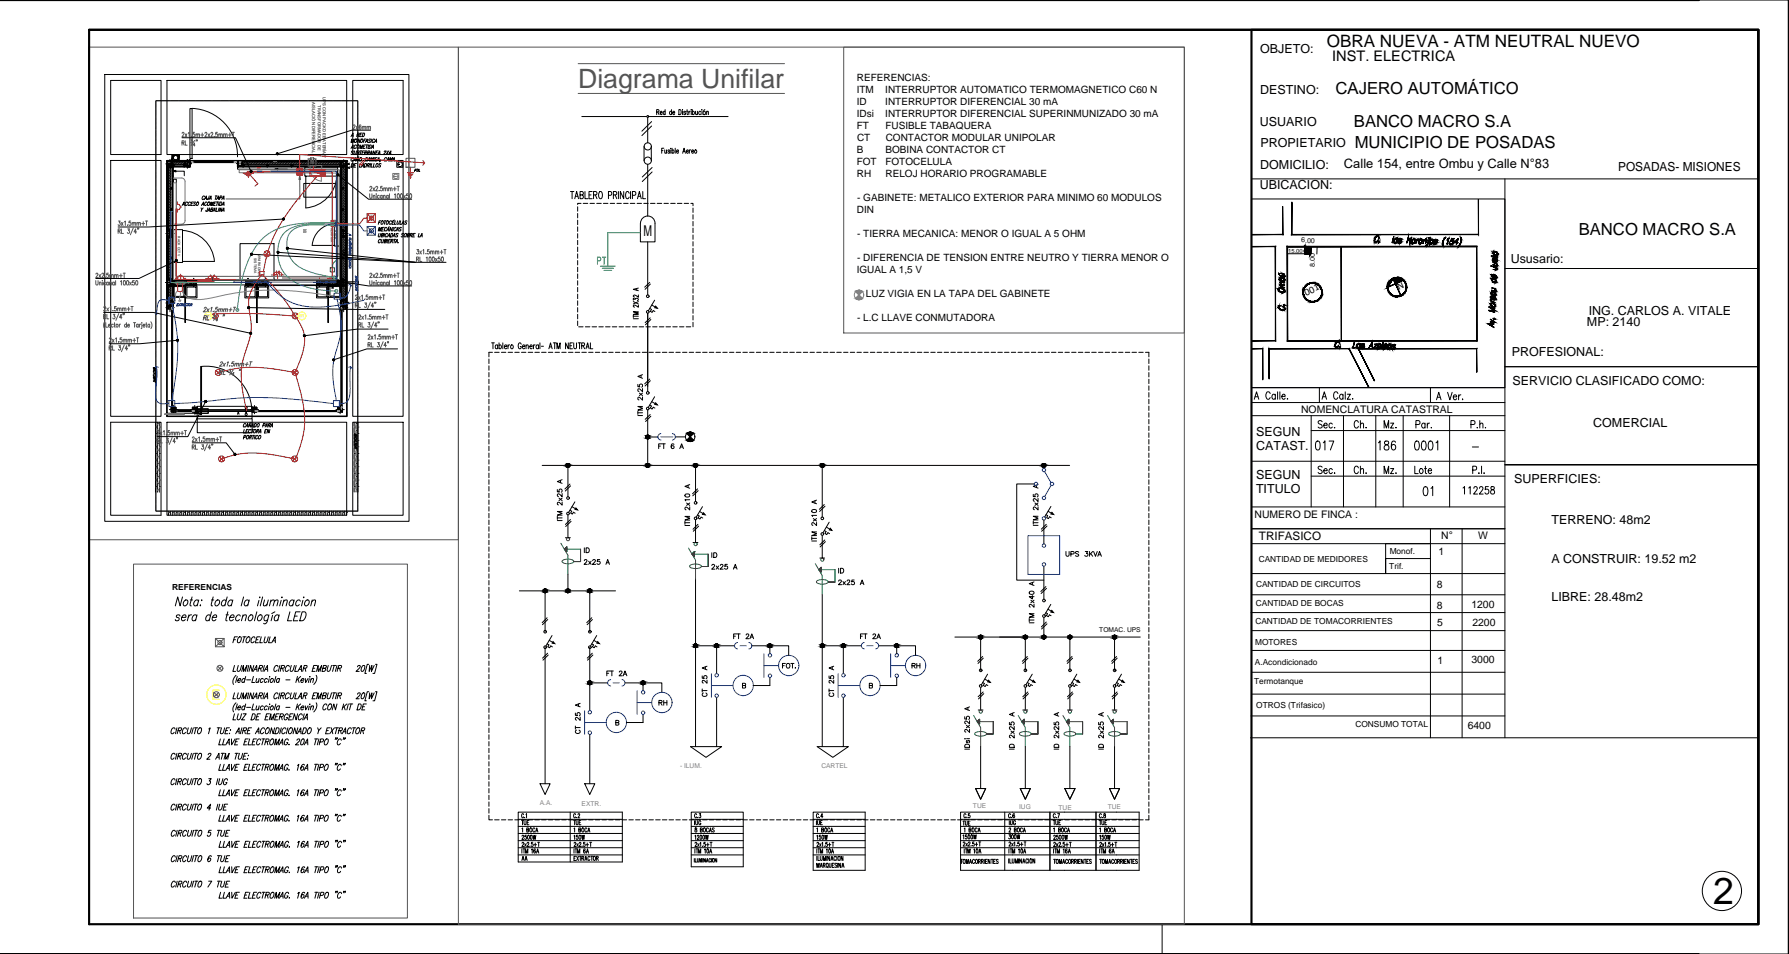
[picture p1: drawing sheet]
<svg xmlns="http://www.w3.org/2000/svg" width="600mm" height="320mm" viewBox="0 0 600 320" stroke-linecap="round" stroke-linejoin="round" font-family="sans-serif">
<defs><g id="words">
<text font-size="12.6" x="574.6" y="303">2</text>
<text font-size="8.9" fill="#545454" x="193.9" y="29.4">Diagrama Unifilar</text>
<g font-size="5.7">
<text x="445.1" y="15.8">OBRA NUEVA - ATM NEUTRAL NUEVO</text>
<text x="453" y="144.6">Ch.</text>
<text x="453" y="160.2">Ch.</text>
<text x="489.7" y="166.9">112258</text>
</g>
<text font-size="5.7" fill="#0d0" x="199.3" y="90">PT</text>
<g font-size="5.6">
<text x="448" y="31.6">CAJERO AUTOMÁTICO</text>
<text x="454.2" y="42.5">BANCO MACRO S.A</text>
<text x="454.4" y="49.6">MUNICIPIO DE POSADAS</text>
<text x="529.5" y="78.7">BANCO MACRO S.A</text>
</g>
<text font-size="5" x="215.8" y="79">M</text>
<g font-size="4.9">
<text x="446.8" y="20.5">INST. ELECTRICA</text>
<text x="194.7" y="190.5">2x25 A</text>
<text x="194.7" y="186.6">ID</text>
<text x="237.4" y="192.3">2x25 A</text>
<text x="304.8" y="225.4">RH</text>
<text x="219.8" y="237.8">RH</text>
<text x="238.1" y="234.9" transform="rotate(-90 238.1 234.9)">CT 25 A</text>
</g>
<g font-size="4.9" fill="#0037dd">
<text x="244.8" y="215.5">FT 2A</text>
<text x="287.5" y="215.5">FT 2A</text>
<text x="202.1" y="227.9">FT 2A</text>
</g>
<text font-size="4.8" fill="#ff0" x="71" y="234.8">E</text>
<g font-size="4.4">
<text x="216.3" y="140.8" transform="rotate(-90 216.3 140.8)">ITM 2x25 A</text>
<text x="237.4" y="188">ID</text>
<text x="356.3" y="187.7">UPS 3KVA</text>
<text x="280.1" y="197.2">2x25 A</text>
<text x="280.1" y="193.3">ID</text>
<text x="280.5" y="234.9" transform="rotate(-90 280.5 234.9)">CT 25 A</text>
<text x="195.4" y="247.3" transform="rotate(-90 195.4 247.3)">CT 25 A</text>
<text x="356" y="252.6" transform="rotate(-90 356 252.6)">ID 2x25 A</text>
<text x="173.9" y="290">AA</text>
</g>
<text font-size="4.3" x="450.8" y="56.3">Calle 154, entre Ombu y Calle N°83</text>
<g font-size="4.2">
<text x="422.7" y="17.6">OBJETO:</text>
<text x="422.7" y="31.4">DESTINO:</text>
<text x="422.6" y="42.3">USUARIO</text>
<text x="422.8" y="49.4">PROPIETARIO</text>
<text x="422.7" y="56.7">DOMICILIO:</text>
<text x="542.7" y="57.2">POSADAS- MISIONES</text>
<text x="422.5" y="63.4">UBICACION:</text>
<text x="506.7" y="88.1">Ususario:</text>
<text x="532.9" y="105.5">ING. CARLOS A. VITALE</text>
<text x="532.3" y="109.5">MP: 2140</text>
<text x="507.1" y="119.4">PROFESIONAL:</text>
<text x="507.4" y="129.3">SERVICIO CLASIFICADO COMO:</text>
<text x="534.4" y="143.3">COMERCIAL</text>
<text x="421.3" y="146.1">SEGUN</text>
<text x="421.3" y="151">CATAST.</text>
<text x="421.3" y="160.5">SEGUN</text>
<text x="421.3" y="165.3">TITULO</text>
<text x="507.9" y="162.1">SUPERFICIES:</text>
<text x="520.4" y="175.9">TERRENO: 48m2</text>
<text x="520.4" y="188.9">A CONSTRUIR: 19.52 m2</text>
<text x="520.4" y="201.6">LIBRE: 28.48m2</text>
</g>
<text font-size="3.9" x="422.3" y="181.1">TRIFASICO</text>
<g font-size="3.5">
<text x="436.4" y="138.4">NOMENCLATURA CATASTRAL</text>
<text x="420.8" y="173.7">NUMERO DE FINCA :</text>
<text x="483.4" y="180.7">N°</text>
<text x="495.8" y="180.7">W</text>
<text x="482.5" y="186">1</text>
<text x="481.9" y="197.1">8</text>
<text x="481.9" y="204.2">8</text>
<text x="482" y="209.9">5</text>
<text x="493.5" y="204">1200</text>
<text x="493.9" y="210.1">2200</text>
<text x="482.1" y="222.7">1</text>
<text x="493.6" y="222.5">3000</text>
<text x="492.3" y="244.4">6400</text>
</g>
<g font-size="3.4">
<text x="287.4" y="27">REFERENCIAS:</text>
<text x="287.4" y="31.1">ITM</text>
<text x="287.4" y="35.1">ID</text>
<text x="296.9" y="31.1">INTERRUPTOR AUTOMATICO TERMOMAGNETICO C60 N</text>
<text x="296.9" y="35.1">INTERRUPTOR DIFERENCIAL 30 mA</text>
<text x="287.4" y="39.2">IDsi</text>
<text x="296.9" y="39.2">INTERRUPTOR DIFERENCIAL SUPERINMUNIZADO 30 mA</text>
<text x="287.4" y="43.2">FT</text>
<text x="287.5" y="47.3">CT</text>
<text x="297" y="43.2">FUSIBLE TABAQUERA</text>
<text x="297.1" y="47.3">CONTACTOR MODULAR UNIPOLAR</text>
<text x="287.4" y="51.3">B</text>
<text x="297" y="51.3">BOBINA CONTACTOR CT</text>
<text x="287.4" y="55.3">FOT</text>
<text x="287.4" y="59.4">RH</text>
<text x="297" y="55.3">FOTOCELULA</text>
<text x="297" y="59.4">RELOJ HORARIO PROGRAMABLE</text>
<text x="287.4" y="71.4">DIN</text>
<text x="287.5" y="67.5">- GABINETE: METALICO EXTERIOR PARA MINIMO 60 MODULOS</text>
<text x="287.5" y="79.5">- TIERRA MECANICA: MENOR O IGUAL A 5 OHM</text>
<text x="287.5" y="87.5">- DIFERENCIA DE TENSION ENTRE NEUTRO Y TIERRA MENOR O</text>
<text x="287.4" y="91.6">IGUAL A 1,5 V</text>
<text x="290.5" y="99.6">LUZ VIGIA EN LA TAPA DEL GABINETE</text>
<text x="438.1" y="99.2" transform="rotate(-25 438.1 99.2)">001</text>
<text x="469.2" y="97.3" transform="rotate(-25 469.2 97.3)">N</text>
<text x="287.5" y="107.7">- L.C LLAVE CONMUTADORA</text>
</g>
<g font-size="2.8">
<text x="466.1" y="185.9">Monof.</text>
<text x="422.2" y="188.6">CANTIDAD DE MEDIDORES</text>
<text x="466" y="190.8">Trif.</text>
<text x="57.8" y="197.9">REFERENCIAS</text>
<text x="421.3" y="196.9">CANTIDAD DE CIRCUITOS</text>
<text x="421.3" y="203.4">CANTIDAD DE BOCAS</text>
<text x="421.1" y="209.4">CANTIDAD DE TOMACORRIENTES</text>
<text x="421" y="216.4">MOTORES</text>
<text x="420.9" y="222.9">A.Acondicionado</text>
<text x="420.6" y="229.5">Termotanque</text>
<text x="421.4" y="237.3">OTROS (Trifasico)</text>
<text x="454.6" y="244">CONSUMO TOTAL</text>
</g>
<text font-size="2.6" x="492.5" y="151">-</text>
<g font-size="2.3">
<text x="436.5" y="81.3" transform="rotate(2 436.5 81.3)">6.00</text>
<text x="441" y="89.4" transform="rotate(-88 441 89.4)">8.00</text>
</g>
<text font-size="2.2" x="368.7" y="211.9">TOMAC. UPS</text>
<g font-size="2.2" fill="#808080">
<text x="228.1" y="257.7">- ILUM.</text>
<text x="275.5" y="257.7">CARTEL</text>
<text x="181.1" y="269.9">A.A.</text>
<text x="195.1" y="270.2">EXTR.</text>
<text x="326.3" y="271.1">TUE</text>
<text x="341.8" y="271.2">IUG</text>
<text x="355" y="271.8">TUE</text>
<text x="371.6" y="271.2">TUE</text>
</g>
<text font-size="2" x="432.1" y="84.9">15.00</text>
<g font-size="1.9" fill="#ff0">
<text x="69.2" y="105.4" transform="rotate(90 69.2 105.4)">E</text>
<text x="100.5" y="105.3" transform="rotate(90 100.5 105.3)">E</text>
</g>
<g font-size="1.4">
<text x="104.7" y="34.3" transform="rotate(90 104.7 34.3)">AISLACIÓN DIFERENCIAL</text>
<text x="106.6" y="35.2" transform="rotate(90 106.6 35.2)">TRANSFORMADOR DE</text>
<text x="108.3" y="32.5" transform="rotate(90 108.3 32.5)">UPS CON PACK DE BATERÍA Y</text>
</g>
<g font-size="1.1">
<text x="108.5" y="57.5" transform="rotate(-180 108.5 57.5)">TG</text>
<text x="111" y="76.5" transform="rotate(90 111 76.5)">ALARMA</text>
<text x="112.3" y="77.2" transform="rotate(90 112.3 77.2)">RACK</text>
<text x="59.6" y="79.2" transform="rotate(90 59.6 79.2)">RACK CCTV</text>
<text x="85.3" y="86.5" transform="rotate(90 85.3 86.5)">SISTEMA</text>
<text x="86.6" y="85.1" transform="rotate(90 86.6 85.1)">MINI RACK DE</text>
</g>
</g></defs>
<!-- layer: 0 PLATEA -->
<g fill="none" stroke="#000" stroke-width=".34">
<path d="M35.1 25h102.1v149.9h-102.1zM37.1 27h16.9v24.8h-16.9zM56 27h60.3v24.8h-60.3zM118.3 27h16.9v24.8h-16.9zM37.1 53.8h16.9v85.8h-16.9zM56 53.8h60.3v85.8h-60.3zM56 53.9h60.3v85.7h-60.3zM118.3 53.8h16.9v85.8h-16.9zM56 138.2v1.4h60.3v-1.4M37.1 141.6h16.9v31.2h-16.9zM56 141.6h60.3v31.2h-60.3zM66.2 140.5v4.6h18.4v-4.5"/>
<path d="M118.3 141.6h16.9v31.2h-16.9z"/>
</g>
<!-- layer: 0 PLACAS TIPO SUPERBOARD -->
<g fill="#000" stroke="#000" stroke-width=".34">
<path d="M56.2 54.2v24h-.2zM116.3 54.2v24zM56.2 78.4v24.1h-.2zM116.3 78.4v24.1z"/>
<path d="M56 54.1h7.2v-.2zM56 53.9h7.2l-7.2 .2z"/>
<path d="M80.2 54.1h12v-.2zM80.2 53.9h12l-12 .2z"/>
<path d="M92.3 54.1h24v-.2zM92.3 53.9h24l-24 .2z"/>
<path d="M56 54.2v24zM56 54.2h.2l-.2 24z"/>
<path d="M116.3 54.2l-.2 24h.2zM116.1 54.2h.2l-.2 24z"/>
<path d="M58 95.8h7.8v-.2zM58 95.6h7.8l-7.8 .2z"/>
<path d="M82.4 95.8h7.4v-.2zM82.4 95.6h7.4l-7.4 .2z"/>
<path d="M106.4 95.8h7.9v-.2zM106.4 95.6h7.9l-7.9 .2z"/>
<path d="M56 78.4v24.1zM56 78.4h.2l-.2 24.1z"/>
<path d="M58 95.6l-.1 6.9h.1zM57.9 95.6h.1l-.1 6.9z"/>
<path d="M56 102.7h2v-.2zM56 102.5h2l-2 .2z"/>
<path d="M114.4 95.6l-.1 6.9h.1zM114.3 95.6h.1l-.1 6.9z"/>
<path d="M116.3 78.4l-.2 24.1h.2zM116.1 78.4h.2l-.2 24.1z"/>
<path d="M114.3 102.7h2v-.2zM114.3 102.5h2l-2 .2z"/>
</g>
<g fill="none" stroke="#000" stroke-width=".34">
<path d="M56 53.9h7.2v.2h-7.2zM56 54.2h.2v24h-.2zM57.7 53.8v-1.9h2.4v1.9M58 53.8v-1.7h1.8v1.7M80.2 53.9h12v.2h-12zM92.3 53.9h24v.2h-24zM116.1 54.2h.2v24h-.2zM56 78.4h.2v24.1h-.2zM116.1 78.4h.2v24.1h-.2zM57.9 95.6h.1v6.9h-.1zM58 95.6h7.8v.2h-7.8zM82.4 95.6h7.4v.2h-7.4z"/>
<path d="M106.4 95.6h7.9v.2h-7.9zM114.3 95.6h.1v6.9h-.1zM56 102.5h2v.2h-2zM114.3 102.5h2v.2h-2z"/>
</g>
<!-- layer: 0 MALLA SIMA 30X30 DIAM 15 -->
<g fill="none" stroke="#000" stroke-width=".34">
<path d="M56.2 54.1v48.3zM56.2 54.1l7.4 .1zM56.2 55.8h.2v21.7h-.2zM56.6 55.8h-.2v21.7M57.1 56h1.2M57.8 54.2h4.2v.2h-4.2zM58.1 55v1.2M61.8 55v1.2M80.2 54.1l35.9 .1zM81.5 55v1.2M89.6 55v1.2M92.7 54.2h21.8h-33.2v.2h33.2v-.2"/>
<path d="M97.8 55v1.2M106 55v1.2M114 56h1.1M114.2 55v1.2M115.7 55.8h.2v21.7M115.9 55.8h.2v21.7h-.2zM116.1 54.1v48.3zM56.2 79.1h.2v14.9h-.2zM56.6 79.1h-.2v14.9M57.1 63.1h1.2M57.1 70.3h1.2M57.1 77.3h1.2"/>
<path d="M57.1 79.3h1.2M114 63.1h1.1M114 70.3h1.1M114 77.3h1.1M114 79.3h1.1M115.9 79.1h.2v14.9h-.2zM56.4 95.6h-.2v5.2h.2v-5.2v5.2M56.9 95.8h1.1M57.1 93.7h1.2M57.1 86.5h1.2M57.8 95.4h6.4v.2h-6.4zM58.1 93.8v1.1"/>
<path d="M64 93.8v1.1M84 95.4h4.2v.2h-4.2zM84.2 93.8v1.1M88 93.8v1.1M108 95.4h6.5v.2h-6.5zM108.2 93.8v1.1M114 93.7h1.1M114 86.5h1.1M114 95.8h1.1M114.2 93.8v1.1M115.9 95.6h.2v5.2h-.2zM56 102.7h2v.9h-2z"/>
<path d="M56.1 102.7h1.9v.9h-1.9zM56.2 102.4l1.7 .1zM56.9 100.6h1.1M114 100.6h1.1M114.3 102.7h2v1h-2zM114.3 102.7h1.9v.9h-1.9zM114.4 102.4l1.7 .1zM57.4 137h1.2v1.1h-1.2zM57.4 136.6h1.6v1.6h-1.6zM57.4 136.6h1.6v1.5h-1.6zM57.9 137h1.1v1.1h-1.1zM57.9 137h.7v.8h-.7z"/>
<path d="M57.9 137.1h.6v.6h-.6zM64.5 136.6h1.6v1.6h-1.6zM64.6 137h1.1v1.1h-1.1zM64.6 136.6h1.5v1.5h-1.5zM65 137h1.1v1.1h-1.1zM65 137h.7v.8h-.7zM65 137.1h.7v.6h-.7zM84.5 136.6h1.6v1.6h-1.6zM84.6 137h1.1v1.1h-1.1zM84.6 136.6h1.5v1.5h-1.5zM85 137h1.1v1.1h-1.1zM85 137h.7v.8h-.7z"/>
<path d="M85 137.1h.6v.6h-.6zM113.3 136.6h1.6v1.6h-1.6zM113.3 136.6h1.6v1.5h-1.6zM113.7 137h1.2v1.1h-1.2zM113.7 137h.8v.8h-.8zM113.7 137.1h.7v.6h-.7z"/>
</g>
<g fill="none" stroke="#000" stroke-width=".34">
<path d="M58.6 55.8h4.2M58.6 54.2h4.2M80.4 55.8h32.9M114.5 55.7v38.3M56.3 77.9v.1M56.3 78.7h.1M57.8 69.4v16.9M116 77.9v.1M116 78.7h.1M57.8 94v6.9M58 94h7M82.4 94h6.6"/>
<path d="M82.4 95.6h7.4M98 93.8h15.7M107.2 95.6h7.3v6.8M107.2 94h7.1M116.1 94v6.9"/>
</g>
<g fill="#000" stroke="#000" stroke-width=".34">
<path d="M56.2 55v.8zM56.2 55v.8z"/>
<path d="M56.2 54.2v.8zM56.2 54.2v.8z"/>
<path d="M56.2 55v.8zM56.2 55v.8z"/>
<path d="M56.2 54.2v.8zM56.2 54.2v.8z"/>
<path d="M56.2 55v.7zM56.2 55v.8z"/>
<path d="M56.2 54.2v.8zM56.2 54.2v.8z"/>
<path d="M56.2 55v.7zM56.2 55v.7z"/>
<path d="M56.2 54.2v.8zM56.2 54.2v.8z"/>
<path d="M56.2 55v.7zM56.2 55v.7z"/>
<path d="M56.2 54.2v.8zM56.2 54.2v.8z"/>
<path d="M56.3 55v.8zM56.3 55v.8z"/>
<path d="M56.3 54.2v.8zM56.3 54.2v.8z"/>
<path d="M56.3 55v.8zM56.3 55v.8z"/>
<path d="M56.3 54.2v.8zM56.3 54.2v.8z"/>
<path d="M56.3 55v.8zM56.3 55v.8z"/>
<path d="M56.3 54.2v.8zM56.3 54.2v.8z"/>
<path d="M56.3 55v.8zM56.3 55v.8z"/>
<path d="M56.3 54.2v.8zM56.3 54.2v.8z"/>
<path d="M56.3 55l-.1 .8zM56.2 55v.8z"/>
<path d="M56.3 54.2l-.1 .8zM56.2 54.2v.8z"/>
<path d="M56.3 55.8l.7-.1zM56.3 55.7h.7z"/>
<path d="M56.3 54.2h.7zM56.3 54.2h.7z"/>
<path d="M57 55.8l.8-.1zM57 55.7h.8z"/>
<path d="M57 54.2h.8zM57 54.2h.8z"/>
<path d="M57.8 55v.7zM57.8 55v.7z"/>
<path d="M57.8 54.2v.8zM57.8 54.2v.8z"/>
<path d="M57.8 55v.7zM57.8 55v.7z"/>
<path d="M57.8 54.2v.8zM57.8 54.2v.8z"/>
<path d="M57.8 55v.8zM57.8 55v.8z"/>
<path d="M57.8 54.2v.8zM57.8 54.2v.8z"/>
<path d="M57.8 55v.8zM57.8 55v.8z"/>
<path d="M57.8 54.2v.8zM57.8 54.2v.8z"/>
<path d="M57.8 55v.8zM57.8 55v.8z"/>
<path d="M57.8 54.2v.8zM57.8 54.2v.8z"/>
<path d="M57.8 55v.8zM57.8 55v.8z"/>
<path d="M57.8 54.2v.8zM57.8 54.2v.8z"/>
<path d="M57.8 55v.8zM57.8 55v.8z"/>
<path d="M57.8 54.2v.8zM57.8 54.2v.8z"/>
<path d="M57.8 55v.8zM57.8 55v.8z"/>
<path d="M57.8 54.2v.8zM57.8 54.2v.8z"/>
<path d="M57.8 55v.8zM57.8 55v.8z"/>
<path d="M57.8 54.2v.8zM57.8 54.2v.8z"/>
<path d="M57.8 55v.8zM57.8 55v.8z"/>
<path d="M57.8 54.2v.8zM57.8 54.2v.8z"/>
<path d="M62 55v.8zM62 55v.8z"/>
<path d="M62 54.2v.8zM62 54.2v.8z"/>
<path d="M62 55v.8zM62 55v.8z"/>
<path d="M62 54.2v.8zM62 54.2v.8z"/>
<path d="M62 55v.8zM62 55v.8z"/>
<path d="M62 54.2v.8zM62 54.2v.8z"/>
<path d="M62 55v.8zM62 55v.8z"/>
<path d="M62 54.2v.8zM62 54.2v.8z"/>
<path d="M62 55v.8zM62 55v.8z"/>
<path d="M62 54.2v.8zM62 54.2v.8z"/>
<path d="M62 55v.8zM62 55v.8z"/>
<path d="M62 54.2v.8zM62 54.2v.8z"/>
<path d="M62 55v.7zM62 55v.8z"/>
<path d="M62 54.2v.8zM62 54.2v.8z"/>
<path d="M62 55v.7zM62 55v.7z"/>
<path d="M62 54.2v.8zM62 54.2v.8z"/>
<path d="M62 55v.7zM62 55v.7z"/>
<path d="M62 54.2v.8zM62 54.2v.8z"/>
<path d="M62.1 55l-.1 .8zM62 55v.8z"/>
<path d="M62.1 54.2l-.1 .8zM62 54.2v.8z"/>
<path d="M62.1 55.8l.7-.1zM62.1 55.7h.7z"/>
<path d="M62.1 54.2h.7zM62.1 54.2h.7z"/>
<path d="M63.6 55v.8zM63.6 55v.8z"/>
<path d="M63.6 54.2v.8zM63.6 54.2v.8z"/>
<path d="M63.6 55v.8zM63.6 55v.8z"/>
<path d="M63.6 54.2v.8zM63.6 54.2v.8z"/>
<path d="M63.6 55v.8zM63.6 55v.8z"/>
<path d="M63.6 54.2v.8zM63.6 54.2v.8z"/>
<path d="M63.6 55v.8zM63.6 55v.8z"/>
<path d="M63.6 54.2v.8zM63.6 54.2v.8z"/>
<path d="M63.6 55v.8zM63.6 55v.8z"/>
<path d="M63.6 54.2v.8zM63.6 54.2v.8z"/>
<path d="M63.6 55v.8zM63.6 55v.8z"/>
<path d="M63.6 54.2v.8zM63.6 54.2v.8z"/>
<path d="M62.8 55.8l.8-.1zM62.8 55.7h.8z"/>
<path d="M62.8 54.2h.8zM62.8 54.2h.8z"/>
<path d="M63.6 55v.7zM63.6 55v.7z"/>
<path d="M63.6 54.2v.8zM63.6 54.2v.8z"/>
<path d="M63.6 55v.7zM63.6 55v.7z"/>
<path d="M63.6 54.2v.8zM63.6 54.2v.8z"/>
<path d="M63.6 55v.8zM63.6 55v.8z"/>
<path d="M63.6 54.2v.8zM63.6 54.2v.8z"/>
<path d="M63.6 55v.8zM63.6 55v.8z"/>
<path d="M63.6 54.2v.8zM63.6 54.2v.8z"/>
<path d="M79.7 55v.8zM79.7 55v.8z"/>
<path d="M79.7 54.2v.8zM79.7 54.2v.8z"/>
<path d="M79.7 55v.7zM79.7 55v.8z"/>
<path d="M79.7 54.2v.8zM79.7 54.2v.8z"/>
<path d="M79.7 55v.7zM79.7 55v.7z"/>
<path d="M79.7 54.2v.8zM79.7 54.2v.8z"/>
<path d="M79.7 55v.7zM79.7 55v.7z"/>
<path d="M79.7 54.2v.8zM79.7 54.2v.8z"/>
<path d="M79.7 55v.7zM79.7 55v.7z"/>
<path d="M79.7 54.2v.8zM79.7 54.2v.8z"/>
<path d="M79.7 55v.8zM79.7 55v.8z"/>
<path d="M79.7 54.2v.8zM79.7 54.2v.8z"/>
<path d="M79.7 55v.8zM79.7 55v.8z"/>
<path d="M79.7 54.2v.8zM79.7 54.2v.8z"/>
<path d="M79.7 55v.8zM79.7 55v.8z"/>
<path d="M79.7 54.2v.8zM79.7 54.2v.8z"/>
<path d="M79.7 55v.8zM79.7 55v.8z"/>
<path d="M79.7 54.2v.8zM79.7 54.2v.8z"/>
<path d="M79.7 55v.8zM79.7 55v.8z"/>
<path d="M79.7 54.2v.8zM79.7 54.2v.8z"/>
<path d="M79.7 55.8l.8-.1zM79.7 55.7h.8z"/>
<path d="M79.7 54.2h.8zM79.7 54.2h.8z"/>
<path d="M80.5 55.8l.7-.1zM80.5 55.7h.7z"/>
<path d="M80.5 54.2h.7zM80.5 54.2h.7z"/>
<path d="M81.3 55v.7zM81.3 55v.7z"/>
<path d="M81.3 54.2v.8zM81.3 54.2v.8z"/>
<path d="M81.3 55v.7zM81.3 55v.7z"/>
<path d="M81.3 54.2v.8zM81.3 54.2v.8z"/>
<path d="M81.3 55v.7zM81.3 55v.7z"/>
<path d="M81.3 54.2v.8zM81.3 54.2v.8z"/>
<path d="M81.3 55v.8zM81.3 55v.8z"/>
<path d="M81.3 54.2v.8zM81.3 54.2v.8z"/>
<path d="M81.3 55v.8zM81.3 55v.8z"/>
<path d="M81.3 54.2v.8zM81.3 54.2v.8z"/>
<path d="M81.3 55v.8zM81.3 55v.8z"/>
<path d="M81.3 54.2v.8zM81.3 54.2v.8z"/>
<path d="M81.3 55v.8zM81.3 55v.8z"/>
<path d="M81.3 54.2v.8zM81.3 54.2v.8z"/>
<path d="M81.3 55v.8zM81.3 55v.8z"/>
<path d="M81.3 54.2v.8zM81.3 54.2v.8z"/>
<path d="M81.3 55v.8zM81.3 55v.8z"/>
<path d="M81.3 54.2v.8zM81.3 54.2v.8z"/>
<path d="M81.3 55l-.1 .8zM81.2 55v.8z"/>
<path d="M81.3 54.2l-.1 .8zM81.2 54.2v.8z"/>
<path d="M114.5 55v.8zM114.5 55v.8z"/>
<path d="M114.5 54.2v.8zM114.5 54.2v.8z"/>
<path d="M114.5 55v.8zM114.5 55v.8z"/>
<path d="M114.5 54.2v.8zM114.5 54.2v.8z"/>
<path d="M114.5 55v.8zM114.5 55v.8z"/>
<path d="M114.5 54.2v.8zM114.5 54.2v.8z"/>
<path d="M114.5 55v.8zM114.5 55v.8z"/>
<path d="M114.5 54.2v.8zM114.5 54.2v.8z"/>
<path d="M114.5 55v.8zM114.5 55v.8z"/>
<path d="M114.5 54.2v.8zM114.5 54.2v.8z"/>
<path d="M114.5 55v.8zM114.5 55v.8z"/>
<path d="M114.5 54.2v.8zM114.5 54.2v.8z"/>
<path d="M114.5 55v.7zM114.5 55v.8z"/>
<path d="M114.5 54.2v.8zM114.5 54.2v.8z"/>
<path d="M114.5 55v.7zM114.5 55v.7z"/>
<path d="M114.5 54.2v.8zM114.5 54.2v.8z"/>
<path d="M114.5 55v.7zM114.5 55v.7z"/>
<path d="M114.5 54.2v.8zM114.5 54.2v.8z"/>
<path d="M114.5 55v.8zM114.5 55v.8z"/>
<path d="M114.5 54.2v.8zM114.5 54.2v.8z"/>
<path d="M114.5 55.8l.8-.1zM114.5 55.7h.8z"/>
<path d="M114.5 54.2h.8zM114.5 54.2h.8z"/>
<path d="M116 55v.8zM116 55v.8z"/>
<path d="M116 54.2v.8zM116 54.2v.8z"/>
<path d="M116 55v.8zM116 55v.8z"/>
<path d="M116 54.2v.8zM116 54.2v.8z"/>
<path d="M116 55v.8zM116 55v.8z"/>
<path d="M116 54.2v.8zM116 54.2v.8z"/>
<path d="M116 55v.8zM116 55v.8z"/>
<path d="M116 54.2v.8zM116 54.2v.8z"/>
<path d="M116 55v.8zM116 55v.8z"/>
<path d="M116 54.2v.8zM116 54.2v.8z"/>
<path d="M115.3 55.8l.7-.1zM115.3 55.7h.7z"/>
<path d="M115.3 54.2h.7zM115.3 54.2h.7z"/>
<path d="M116.1 55v.7zM116.1 55v.7z"/>
<path d="M116.1 54.2v.8zM116.1 54.2v.8z"/>
<path d="M116.1 55v.7zM116.1 55v.7z"/>
<path d="M116.1 54.2v.8zM116.1 54.2v.8z"/>
<path d="M116.1 55v.8zM116.1 55v.8z"/>
<path d="M116.1 54.2v.8zM116.1 54.2v.8z"/>
<path d="M116.1 55v.8zM116.1 55v.8z"/>
<path d="M116.1 54.2v.8zM116.1 54.2v.8z"/>
<path d="M116.1 55l-.1 .8zM116 55v.8z"/>
<path d="M116.1 54.2l-.1 .8zM116 54.2v.8z"/>
<path d="M56.2 78.3v.8zM56.2 78.3v.8z"/>
<path d="M56.2 77.5v.8zM56.2 77.5v.8z"/>
<path d="M56.2 78.3v.8zM56.2 78.3v.8z"/>
<path d="M56.2 77.5v.8zM56.2 77.5v.8z"/>
<path d="M56.2 78.3v.8zM56.2 78.3v.8z"/>
<path d="M56.2 77.5v.8zM56.2 77.5v.8z"/>
<path d="M56.2 78.3v.8zM56.2 78.3v.8z"/>
<path d="M56.2 77.5v.8zM56.2 77.5v.8z"/>
<path d="M56.2 78.3v.8zM56.2 78.3v.8z"/>
<path d="M56.2 77.5v.8zM56.2 77.5v.8z"/>
<path d="M56.3 78.3v.8zM56.3 78.3v.8z"/>
<path d="M56.3 77.5v.8zM56.3 77.5v.8z"/>
<path d="M56.3 78.3v.8zM56.3 78.3v.8z"/>
<path d="M56.3 77.5v.8zM56.3 77.5v.8z"/>
<path d="M56.3 78.3v.8zM56.3 78.3v.8z"/>
<path d="M56.3 77.5v.8zM56.3 77.5v.8z"/>
<path d="M56.3 78.3v.8zM56.3 78.3v.8z"/>
<path d="M56.3 77.5v.8zM56.3 77.5v.8z"/>
<path d="M56.3 78.3l-.1 .8zM56.2 78.3v.8z"/>
<path d="M56.3 77.5l-.1 .8zM56.2 77.5v.8z"/>
<path d="M56.3 79.1h.7zM56.3 79.1h.7z"/>
<path d="M56.3 77.6l.7-.1zM56.3 77.5h.7z"/>
<path d="M57 79.1h.8zM57 79.1h.8z"/>
<path d="M57 77.6l.8-.1zM57 77.5h.8z"/>
<path d="M57.8 78.3v.8zM57.8 78.3v.8z"/>
<path d="M57.8 77.5v.8zM57.8 77.5v.8z"/>
<path d="M57.8 78.3v.8zM57.8 78.3v.8z"/>
<path d="M57.8 77.5v.8zM57.8 77.5v.8z"/>
<path d="M57.8 78.3v.8zM57.8 78.3v.8z"/>
<path d="M57.8 77.5v.8zM57.8 77.5v.8z"/>
<path d="M57.8 78.3v.8zM57.8 78.3v.8z"/>
<path d="M57.8 77.5v.8zM57.8 77.5v.8z"/>
<path d="M57.8 78.3v.8zM57.8 78.3v.8z"/>
<path d="M57.8 77.5v.8zM57.8 77.5v.8z"/>
<path d="M57.8 78.3v.8zM57.8 78.3v.8z"/>
<path d="M57.8 77.5v.8zM57.8 77.5v.8z"/>
<path d="M57.8 78.3v.8zM57.8 78.3v.8z"/>
<path d="M57.8 77.5v.8zM57.8 77.5v.8z"/>
<path d="M57.8 78.3v.8zM57.8 78.3v.8z"/>
<path d="M57.8 77.5v.8zM57.8 77.5v.8z"/>
<path d="M57.8 78.3v.8zM57.8 78.3v.8z"/>
<path d="M57.8 77.5v.8zM57.8 77.5v.8z"/>
<path d="M57.8 78.3v.8zM57.8 78.3v.8z"/>
<path d="M57.8 77.5v.8zM57.8 77.5v.8z"/>
<path d="M114.5 78.3v.8zM114.5 78.3v.8z"/>
<path d="M114.5 77.5v.8zM114.5 77.5v.8z"/>
<path d="M114.5 78.3v.8zM114.5 78.3v.8z"/>
<path d="M114.5 77.5v.8zM114.5 77.5v.8z"/>
<path d="M114.5 78.3v.8zM114.5 78.3v.8z"/>
<path d="M114.5 77.5v.8zM114.5 77.5v.8z"/>
<path d="M114.5 78.3v.8zM114.5 78.3v.8z"/>
<path d="M114.5 77.5v.8zM114.5 77.5v.8z"/>
<path d="M114.5 78.3v.8zM114.5 78.3v.8z"/>
<path d="M114.5 77.5v.8zM114.5 77.5v.8z"/>
<path d="M114.5 78.3v.8zM114.5 78.3v.8z"/>
<path d="M114.5 77.5v.8zM114.5 77.5v.8z"/>
<path d="M114.5 78.3v.8zM114.5 78.3v.8z"/>
<path d="M114.5 77.5v.8zM114.5 77.5v.8z"/>
<path d="M114.5 78.3v.8zM114.5 78.3v.8z"/>
<path d="M114.5 77.5v.8zM114.5 77.5v.8z"/>
<path d="M114.5 78.3v.8zM114.5 78.3v.8z"/>
<path d="M114.5 77.5v.8zM114.5 77.5v.8z"/>
<path d="M114.5 78.3v.8zM114.5 78.3v.8z"/>
<path d="M114.5 77.5v.8zM114.5 77.5v.8z"/>
<path d="M114.5 79.1h.8zM114.5 79.1h.8z"/>
<path d="M114.5 77.6l.8-.1zM114.5 77.5h.8z"/>
<path d="M116 78.3v.8zM116 78.3v.8z"/>
<path d="M116 77.5v.8zM116 77.5v.8z"/>
<path d="M116 78.3v.8zM116 78.3v.8z"/>
<path d="M116 77.5v.8zM116 77.5v.8z"/>
<path d="M116 78.3v.8zM116 78.3v.8z"/>
<path d="M116 77.5v.8zM116 77.5v.8z"/>
<path d="M116 78.3v.8zM116 78.3v.8z"/>
<path d="M116 77.5v.8zM116 77.5v.8z"/>
<path d="M116 78.3v.8zM116 78.3v.8z"/>
<path d="M116 77.5v.8zM116 77.5v.8z"/>
<path d="M115.3 79.1h.7zM115.3 79.1h.7z"/>
<path d="M115.3 77.6l.7-.1zM115.3 77.5h.7z"/>
<path d="M116.1 78.3v.8zM116.1 78.3v.8z"/>
<path d="M116.1 77.5v.8zM116.1 77.5v.8z"/>
<path d="M116.1 78.3v.8zM116.1 78.3v.8z"/>
<path d="M116.1 77.5v.8zM116.1 77.5v.8z"/>
<path d="M116.1 78.3v.8zM116.1 78.3v.8z"/>
<path d="M116.1 77.5v.8zM116.1 77.5v.8z"/>
<path d="M116.1 78.3v.8zM116.1 78.3v.8z"/>
<path d="M116.1 77.5v.8zM116.1 77.5v.8z"/>
<path d="M116.1 78.3l-.1 .8zM116 78.3v.8z"/>
<path d="M116.1 77.5l-.1 .8zM116 77.5v.8z"/>
<path d="M56.2 94.8v.8zM56.2 94.8v.8z"/>
<path d="M56.2 94v.8zM56.2 94v.8z"/>
<path d="M56.2 94.8v.8zM56.2 94.8v.8z"/>
<path d="M56.2 94v.8zM56.2 94v.8z"/>
<path d="M56.2 94.8v.8zM56.2 94.8v.8z"/>
<path d="M56.2 94v.8zM56.2 94v.8z"/>
<path d="M56.2 94.8v.8zM56.2 94.8v.8z"/>
<path d="M56.2 94v.8zM56.2 94v.8z"/>
<path d="M56.2 94.8v.8zM56.2 94.8v.8z"/>
<path d="M56.2 94v.8zM56.2 94v.8z"/>
<path d="M56.3 94.8v.8zM56.3 94.8v.8z"/>
<path d="M56.3 94v.8zM56.3 94v.8z"/>
<path d="M56.3 94.8v.8zM56.3 94.8v.8z"/>
<path d="M56.3 94v.8zM56.3 94v.8z"/>
<path d="M56.3 94.8v.8zM56.3 94.8v.8z"/>
<path d="M56.3 94v.8zM56.3 94v.8z"/>
<path d="M56.3 94.8v.8zM56.3 94.8v.8z"/>
<path d="M56.3 94v.8zM56.3 94v.8z"/>
<path d="M56.3 94.8l-.1 .8zM56.2 94.8v.8z"/>
<path d="M56.3 94l-.1 .8zM56.2 94v.8z"/>
<path d="M56.3 95.6l.7-.1zM56.3 95.5h.7z"/>
<path d="M56.3 94h.7zM56.3 94h.7z"/>
<path d="M57 95.6l.8-.1zM57 95.5h.8z"/>
<path d="M57 94h.8zM57 94h.8z"/>
<path d="M57.8 94.8v.8zM57.8 94.8v.8z"/>
<path d="M57.8 94v.8zM57.8 94v.8z"/>
<path d="M57.8 94.8v.8zM57.8 94.8v.8z"/>
<path d="M57.8 94v.8zM57.8 94v.8z"/>
<path d="M57.8 94.8v.8zM57.8 94.8v.8z"/>
<path d="M57.8 94v.8zM57.8 94v.8z"/>
<path d="M57.8 94.8v.8zM57.8 94.8v.8z"/>
<path d="M57.8 94v.8zM57.8 94v.8z"/>
<path d="M57.8 94.8v.8zM57.8 94.8v.8z"/>
<path d="M57.8 94v.8zM57.8 94v.8z"/>
<path d="M57.8 94.8v.8zM57.8 94.8v.8z"/>
<path d="M57.8 94v.8zM57.8 94v.8z"/>
<path d="M57.8 94.8v.8zM57.8 94.8v.8z"/>
<path d="M57.8 94v.8zM57.8 94v.8z"/>
<path d="M57.8 94.8v.8zM57.8 94.8v.8z"/>
<path d="M57.8 94v.8zM57.8 94v.8z"/>
<path d="M57.8 94.8v.8zM57.8 94.8v.8z"/>
<path d="M57.8 94v.8zM57.8 94v.8z"/>
<path d="M57.8 94.8v.8zM57.8 94.8v.8z"/>
<path d="M57.8 94v.8zM57.8 94v.8z"/>
<path d="M64.2 94.8v.8zM64.2 94.8v.8z"/>
<path d="M64.2 94v.8zM64.2 94v.8z"/>
<path d="M64.2 94.8v.8zM64.2 94.8v.8z"/>
<path d="M64.2 94v.8zM64.2 94v.8z"/>
<path d="M64.2 94.8v.8zM64.2 94.8v.8z"/>
<path d="M64.2 94v.8zM64.2 94v.8z"/>
<path d="M64.2 94.8v.8zM64.2 94.8v.8z"/>
<path d="M64.2 94v.8zM64.2 94v.8z"/>
<path d="M64.2 94.8v.8zM64.2 94.8v.8z"/>
<path d="M64.2 94v.8zM64.2 94v.8z"/>
<path d="M64.2 94.8v.8zM64.2 94.8v.8z"/>
<path d="M64.2 94v.8zM64.2 94v.8z"/>
<path d="M64.2 94.8v.8zM64.2 94.8v.8z"/>
<path d="M64.2 94v.8zM64.2 94v.8z"/>
<path d="M64.2 94.8v.8zM64.2 94.8v.8z"/>
<path d="M64.2 94v.8zM64.2 94v.8z"/>
<path d="M64.2 94.8v.8zM64.2 94.8v.8z"/>
<path d="M64.2 94v.8zM64.2 94v.8z"/>
<path d="M64.2 94.8v.8zM64.2 94.8v.8z"/>
<path d="M64.2 94v.8zM64.2 94v.8z"/>
<path d="M64.2 95.6l.8-.1zM64.2 95.5h.8z"/>
<path d="M64.2 94h.8zM64.2 94h.8z"/>
<path d="M65.8 94.8v.8zM65.8 94.8v.8z"/>
<path d="M65.8 94v.8zM65.8 94v.8z"/>
<path d="M65.8 94.8v.8zM65.8 94.8v.8z"/>
<path d="M65.8 94v.8zM65.8 94v.8z"/>
<path d="M65.8 94.8v.8zM65.8 94.8v.8z"/>
<path d="M65.8 94v.8zM65.8 94v.8z"/>
<path d="M65.8 94.8v.8zM65.8 94.8v.8z"/>
<path d="M65.8 94v.8zM65.8 94v.8z"/>
<path d="M65.8 94.8v.8zM65.8 94.8v.8z"/>
<path d="M65.8 94v.8zM65.8 94v.8z"/>
<path d="M65.8 94.8v.8zM65.8 94.8v.8z"/>
<path d="M65.8 94v.8zM65.8 94v.8z"/>
<path d="M65.8 94.8v.8zM65.8 94.8v.8z"/>
<path d="M65.8 94v.8zM65.8 94v.8z"/>
<path d="M65.8 94.8v.8zM65.8 94.8v.8z"/>
<path d="M65.8 94v.8zM65.8 94v.8z"/>
<path d="M65.8 94.8v.8zM65.8 94.8v.8z"/>
<path d="M65.8 94v.8zM65.8 94v.8z"/>
<path d="M65.8 94.8v.8zM65.8 94.8v.8z"/>
<path d="M65.8 94v.8zM65.8 94v.8z"/>
<path d="M65 95.6l.8-.1zM65 95.5h.8z"/>
<path d="M65 94h.8zM65 94h.8z"/>
<path d="M82.4 94.8v.8zM82.4 94.8v.8z"/>
<path d="M82.4 94v.8zM82.4 94v.8z"/>
<path d="M82.4 94.8v.8zM82.4 94.8v.8z"/>
<path d="M82.4 94v.8zM82.4 94v.8z"/>
<path d="M82.4 94.8v.8zM82.4 94.8v.8z"/>
<path d="M82.4 94v.8zM82.4 94v.8z"/>
<path d="M82.4 94.8v.8zM82.4 94.8v.8z"/>
<path d="M82.4 94v.8zM82.4 94v.8z"/>
<path d="M82.4 94.8v.8zM82.4 94.8v.8z"/>
<path d="M82.4 94v.8zM82.4 94v.8z"/>
<path d="M82.4 94.8v.8zM82.4 94.8v.8z"/>
<path d="M82.4 94v.8zM82.4 94v.8z"/>
<path d="M82.4 94.8v.8zM82.4 94.8v.8z"/>
<path d="M82.4 94v.8zM82.4 94v.8z"/>
<path d="M82.4 94.8v.8zM82.4 94.8v.8z"/>
<path d="M82.4 94v.8zM82.4 94v.8z"/>
<path d="M82.4 94.8v.8zM82.4 94.8v.8z"/>
<path d="M82.4 94v.8zM82.4 94v.8z"/>
<path d="M82.4 94.8v.8zM82.4 94.8v.8z"/>
<path d="M82.4 94v.8zM82.4 94v.8z"/>
<path d="M82.4 95.6l.8-.1zM82.4 95.5h.8z"/>
<path d="M82.4 94h.8zM82.4 94h.8z"/>
<path d="M83.9 94.8v.8zM83.9 94.8v.8z"/>
<path d="M83.9 94v.8zM83.9 94v.8z"/>
<path d="M83.9 94.8v.8zM83.9 94.8v.8z"/>
<path d="M83.9 94v.8zM83.9 94v.8z"/>
<path d="M83.9 94.8v.8zM83.9 94.8v.8z"/>
<path d="M83.9 94v.8zM83.9 94v.8z"/>
<path d="M83.2 95.6l.7-.1zM83.2 95.5h.7z"/>
<path d="M83.2 94h.7zM83.2 94h.7z"/>
<path d="M84 94.8v.8zM84 94.8v.8z"/>
<path d="M84 94v.8zM84 94v.8z"/>
<path d="M84 94.8v.8zM84 94.8v.8z"/>
<path d="M84 94v.8zM84 94v.8z"/>
<path d="M84 94.8v.8zM84 94.8v.8z"/>
<path d="M84 94v.8zM84 94v.8z"/>
<path d="M84 94.8v.8zM84 94.8v.8z"/>
<path d="M84 94v.8zM84 94v.8z"/>
<path d="M84 94.8v.8zM84 94.8v.8z"/>
<path d="M84 94v.8zM84 94v.8z"/>
<path d="M84 94.8v.8zM84 94.8v.8z"/>
<path d="M84 94v.8zM84 94v.8z"/>
<path d="M84 94.8l-.1 .8zM83.9 94.8v.8z"/>
<path d="M84 94l-.1 .8zM83.9 94v.8z"/>
<path d="M88.2 94.8v.8zM88.2 94.8v.8z"/>
<path d="M88.2 94v.8zM88.2 94v.8z"/>
<path d="M88.2 94.8v.8zM88.2 94.8v.8z"/>
<path d="M88.2 94v.8zM88.2 94v.8z"/>
<path d="M88.2 94.8v.8zM88.2 94.8v.8z"/>
<path d="M88.2 94v.8zM88.2 94v.8z"/>
<path d="M88.2 94.8v.8zM88.2 94.8v.8z"/>
<path d="M88.2 94v.8zM88.2 94v.8z"/>
<path d="M88.2 94.8v.8zM88.2 94.8v.8z"/>
<path d="M88.2 94v.8zM88.2 94v.8z"/>
<path d="M88.2 94.8v.8zM88.2 94.8v.8z"/>
<path d="M88.2 94v.8zM88.2 94v.8z"/>
<path d="M88.2 94.8v.8zM88.2 94.8v.8z"/>
<path d="M88.2 94v.8zM88.2 94v.8z"/>
<path d="M88.2 94.8v.8zM88.2 94.8v.8z"/>
<path d="M88.2 94v.8zM88.2 94v.8z"/>
<path d="M88.2 94.8v.8zM88.2 94.8v.8z"/>
<path d="M88.2 94v.8zM88.2 94v.8z"/>
<path d="M88.2 94.8v.8zM88.2 94.8v.8z"/>
<path d="M88.2 94v.8zM88.2 94v.8z"/>
<path d="M88.2 95.6l.8-.1zM88.2 95.5h.8z"/>
<path d="M88.2 94h.8zM88.2 94h.8z"/>
<path d="M89.8 94.8v.8zM89.8 94.8v.8z"/>
<path d="M89.8 94v.8zM89.8 94v.8z"/>
<path d="M89.8 94.8v.8zM89.8 94.8v.8z"/>
<path d="M89.8 94v.8zM89.8 94v.8z"/>
<path d="M89.8 94.8v.8zM89.8 94.8v.8z"/>
<path d="M89.8 94v.8zM89.8 94v.8z"/>
<path d="M89.8 94.8v.8zM89.8 94.8v.8z"/>
<path d="M89.8 94v.8zM89.8 94v.8z"/>
<path d="M89.8 94.8v.8zM89.8 94.8v.8z"/>
<path d="M89.8 94v.8zM89.8 94v.8z"/>
<path d="M89.8 94.8v.8zM89.8 94.8v.8z"/>
<path d="M89.8 94v.8zM89.8 94v.8z"/>
<path d="M89.8 94.8v.8zM89.8 94.8v.8z"/>
<path d="M89.8 94v.8zM89.8 94v.8z"/>
<path d="M89.8 94.8v.8zM89.8 94.8v.8z"/>
<path d="M89.8 94v.8zM89.8 94v.8z"/>
<path d="M89.8 94.8v.8zM89.8 94.8v.8z"/>
<path d="M89.8 94v.8zM89.8 94v.8z"/>
<path d="M89.8 94.8v.8zM89.8 94.8v.8z"/>
<path d="M89.8 94v.8zM89.8 94v.8z"/>
<path d="M89 95.6l.8-.1zM89 95.5h.8z"/>
<path d="M89 94h.8zM89 94h.8z"/>
<path d="M106.4 94.8v.8zM106.4 94.8v.8z"/>
<path d="M106.4 94v.8zM106.4 94v.8z"/>
<path d="M106.4 94.8v.8zM106.4 94.8v.8z"/>
<path d="M106.4 94v.8zM106.4 94v.8z"/>
<path d="M106.4 94.8v.8zM106.4 94.8v.8z"/>
<path d="M106.4 94v.8zM106.4 94v.8z"/>
<path d="M106.4 94.8v.8zM106.4 94.8v.8z"/>
<path d="M106.4 94v.8zM106.4 94v.8z"/>
<path d="M106.4 94.8v.8zM106.4 94.8v.8z"/>
<path d="M106.4 94v.8zM106.4 94v.8z"/>
<path d="M106.4 94.8v.8zM106.4 94.8v.8z"/>
<path d="M106.4 94v.8zM106.4 94v.8z"/>
<path d="M106.4 94.8v.8zM106.4 94.8v.8z"/>
<path d="M106.4 94v.8zM106.4 94v.8z"/>
<path d="M106.4 94.8v.8zM106.4 94.8v.8z"/>
<path d="M106.4 94v.8zM106.4 94v.8z"/>
<path d="M106.4 94.8v.8zM106.4 94.8v.8z"/>
<path d="M106.4 94v.8zM106.4 94v.8z"/>
<path d="M106.4 94.8v.8zM106.4 94.8v.8z"/>
<path d="M106.4 94v.8zM106.4 94v.8z"/>
<path d="M106.4 95.6l.8-.1zM106.4 95.5h.8z"/>
<path d="M106.4 94h.8zM106.4 94h.8z"/>
<path d="M107.2 95.6l.7-.1zM107.2 95.5h.7z"/>
<path d="M107.2 94h.7zM107.2 94h.7z"/>
<path d="M108 94.8v.8zM108 94.8v.8z"/>
<path d="M108 94v.8zM108 94v.8z"/>
<path d="M108 94.8v.8zM108 94.8v.8z"/>
<path d="M108 94v.8zM108 94v.8z"/>
<path d="M108 94.8v.8zM108 94.8v.8z"/>
<path d="M108 94v.8zM108 94v.8z"/>
<path d="M108 94.8v.8zM108 94.8v.8z"/>
<path d="M108 94v.8zM108 94v.8z"/>
<path d="M108 94.8v.8zM108 94.8v.8z"/>
<path d="M108 94v.8zM108 94v.8z"/>
<path d="M108 94.8v.8zM108 94.8v.8z"/>
<path d="M108 94v.8zM108 94v.8z"/>
<path d="M108 94.8v.8zM108 94.8v.8z"/>
<path d="M108 94v.8zM108 94v.8z"/>
<path d="M108 94.8v.8zM108 94.8v.8z"/>
<path d="M108 94v.8zM108 94v.8z"/>
<path d="M108 94.8v.8zM108 94.8v.8z"/>
<path d="M108 94v.8zM108 94v.8z"/>
<path d="M108 94.8l-.1 .8zM107.9 94.8v.8z"/>
<path d="M108 94l-.1 .8zM107.9 94v.8z"/>
<path d="M114.5 94.8v.8zM114.5 94.8v.8z"/>
<path d="M114.5 94v.8zM114.5 94v.8z"/>
<path d="M114.5 94.8v.8zM114.5 94.8v.8z"/>
<path d="M114.5 94v.8zM114.5 94v.8z"/>
<path d="M114.5 94.8v.8zM114.5 94.8v.8z"/>
<path d="M114.5 94v.8zM114.5 94v.8z"/>
<path d="M114.5 94.8v.8zM114.5 94.8v.8z"/>
<path d="M114.5 94v.8zM114.5 94v.8z"/>
<path d="M114.5 94.8v.8zM114.5 94.8v.8z"/>
<path d="M114.5 94v.8zM114.5 94v.8z"/>
<path d="M114.5 94.8v.8zM114.5 94.8v.8z"/>
<path d="M114.5 94v.8zM114.5 94v.8z"/>
<path d="M114.5 94.8v.8zM114.5 94.8v.8z"/>
<path d="M114.5 94v.8zM114.5 94v.8z"/>
<path d="M114.5 94.8v.8zM114.5 94.8v.8z"/>
<path d="M114.5 94v.8zM114.5 94v.8z"/>
<path d="M114.5 94.8v.8zM114.5 94.8v.8z"/>
<path d="M114.5 94v.8zM114.5 94v.8z"/>
<path d="M114.5 94.8v.8zM114.5 94.8v.8z"/>
<path d="M114.5 94v.8zM114.5 94v.8z"/>
<path d="M114.5 95.6l.8-.1zM114.5 95.5h.8z"/>
<path d="M114.5 94h.8zM114.5 94h.8z"/>
<path d="M116 94.8v.8zM116 94.8v.8z"/>
<path d="M116 94v.8zM116 94v.8z"/>
<path d="M116 94.8v.8zM116 94.8v.8z"/>
<path d="M116 94v.8zM116 94v.8z"/>
<path d="M116 94.8v.8zM116 94.8v.8z"/>
<path d="M116 94v.8zM116 94v.8z"/>
<path d="M116 94.8v.8zM116 94.8v.8z"/>
<path d="M116 94v.8zM116 94v.8z"/>
<path d="M116 94.8v.8zM116 94.8v.8z"/>
<path d="M116 94v.8zM116 94v.8z"/>
<path d="M115.3 95.6l.7-.1zM115.3 95.5h.7z"/>
<path d="M115.3 94h.7zM115.3 94h.7z"/>
<path d="M116.1 94.8v.8zM116.1 94.8v.8z"/>
<path d="M116.1 94v.8zM116.1 94v.8z"/>
<path d="M116.1 94.8v.8zM116.1 94.8v.8z"/>
<path d="M116.1 94v.8zM116.1 94v.8z"/>
<path d="M116.1 94.8v.8zM116.1 94.8v.8z"/>
<path d="M116.1 94v.8zM116.1 94v.8z"/>
<path d="M116.1 94.8v.8zM116.1 94.8v.8z"/>
<path d="M116.1 94v.8zM116.1 94v.8z"/>
<path d="M116.1 94.8l-.1 .8zM116 94.8v.8z"/>
<path d="M116.1 94l-.1 .8zM116 94v.8z"/>
<path d="M56.2 101.6v.8zM56.2 101.6v.8z"/>
<path d="M56.2 100.8v.8zM56.2 100.8v.8z"/>
<path d="M56.2 101.6v.8zM56.2 101.6v.8z"/>
<path d="M56.2 100.9v.7zM56.2 100.9v.7z"/>
<path d="M56.2 101.6v.8zM56.2 101.6v.8z"/>
<path d="M56.2 100.9v.7zM56.2 100.9v.7z"/>
<path d="M56.2 101.6v.8zM56.2 101.6v.8z"/>
<path d="M56.2 100.9v.7zM56.2 100.9v.7z"/>
<path d="M56.2 101.6v.8zM56.2 101.6v.8z"/>
<path d="M56.2 100.9v.7zM56.2 100.9v.7z"/>
<path d="M56.3 101.6v.8zM56.3 101.6v.8z"/>
<path d="M56.3 100.8v.8zM56.3 100.8v.8z"/>
<path d="M56.3 101.6v.8zM56.3 101.6v.8z"/>
<path d="M56.3 100.8v.8zM56.3 100.8v.8z"/>
<path d="M56.3 101.6v.8zM56.3 101.6v.8z"/>
<path d="M56.3 100.8v.8zM56.3 100.8v.8z"/>
<path d="M56.3 101.6v.8zM56.3 101.6v.8z"/>
<path d="M56.3 100.8v.8zM56.3 100.8v.8z"/>
<path d="M56.3 101.6l-.1 .8zM56.2 101.6v.8z"/>
<path d="M56.3 100.8l-.1 .8zM56.2 100.8v.8z"/>
<path d="M56.3 102.4h.7zM56.3 102.4h.7z"/>
<path d="M56.3 100.9l.7-.1zM56.3 100.8h.7z"/>
<path d="M57 102.4h.8zM57 102.4h.8z"/>
<path d="M57 100.9l.8-.1zM57 100.8h.8z"/>
<path d="M57.8 101.6v.8zM57.8 101.6v.8z"/>
<path d="M57.8 100.9v.7zM57.8 100.9v.7z"/>
<path d="M57.8 101.6v.8zM57.8 101.6v.8z"/>
<path d="M57.8 100.9v.7zM57.8 100.9v.7z"/>
<path d="M57.8 101.6v.8zM57.8 101.6v.8z"/>
<path d="M57.8 100.9v.7zM57.8 100.9v.7z"/>
<path d="M57.8 101.6v.8zM57.8 101.6v.8z"/>
<path d="M57.8 100.9v.7zM57.8 100.9v.7z"/>
<path d="M57.8 101.6v.8zM57.8 101.6v.8z"/>
<path d="M57.8 100.9v.7zM57.8 100.8v.8z"/>
<path d="M57.8 101.6v.8zM57.8 101.6v.8z"/>
<path d="M57.8 100.8v.8zM57.8 100.8v.8z"/>
<path d="M57.8 101.6v.8zM57.8 101.6v.8z"/>
<path d="M57.8 100.8v.8zM57.8 100.8v.8z"/>
<path d="M57.8 101.6v.8zM57.8 101.6v.8z"/>
<path d="M57.8 100.8v.8zM57.8 100.8v.8z"/>
<path d="M57.8 101.6v.8zM57.8 101.6v.8z"/>
<path d="M57.8 100.8v.8zM57.8 100.8v.8z"/>
<path d="M57.8 101.6v.8zM57.8 101.6v.8z"/>
<path d="M57.8 100.8v.8zM57.8 100.8v.8z"/>
<path d="M114.5 101.6v.8zM114.5 101.6v.8z"/>
<path d="M114.5 100.8v.8zM114.5 100.8v.8z"/>
<path d="M114.5 101.6v.8zM114.5 101.6v.8z"/>
<path d="M114.5 100.8v.8zM114.5 100.8v.8z"/>
<path d="M114.5 101.6v.8zM114.5 101.6v.8z"/>
<path d="M114.5 100.8v.8zM114.5 100.8v.8z"/>
<path d="M114.5 101.6v.8zM114.5 101.6v.8z"/>
<path d="M114.5 100.8v.8zM114.5 100.8v.8z"/>
<path d="M114.5 101.6v.8zM114.5 101.6v.8z"/>
<path d="M114.5 100.8v.8zM114.5 100.8v.8z"/>
<path d="M114.5 101.6v.8zM114.5 101.6v.8z"/>
<path d="M114.5 100.9v.7zM114.5 100.9v.7z"/>
<path d="M114.5 101.6v.8zM114.5 101.6v.8z"/>
<path d="M114.5 100.9v.7zM114.5 100.9v.7z"/>
<path d="M114.5 101.6v.8zM114.5 101.6v.8z"/>
<path d="M114.5 100.9v.7zM114.5 100.9v.7z"/>
<path d="M114.5 101.6v.8zM114.5 101.6v.8z"/>
<path d="M114.5 100.9v.7zM114.5 100.9v.7z"/>
<path d="M114.5 101.6v.8zM114.5 101.6v.8z"/>
<path d="M114.5 100.8v.8zM114.5 100.8v.8z"/>
<path d="M114.5 102.4h.8zM114.5 102.4h.8z"/>
<path d="M114.5 100.9l.8-.1zM114.5 100.8h.8z"/>
<path d="M116 101.6v.8zM116 101.6v.8z"/>
<path d="M116 100.8v.8zM116 100.8v.8z"/>
<path d="M116 101.6v.8zM116 101.6v.8z"/>
<path d="M116 100.8v.8zM116 100.8v.8z"/>
<path d="M116 101.6v.8zM116 101.6v.8z"/>
<path d="M116 100.8v.8zM116 100.8v.8z"/>
<path d="M116 101.6v.8zM116 101.6v.8z"/>
<path d="M116 100.8v.8zM116 100.8v.8z"/>
<path d="M116 101.6v.8zM116 101.6v.8z"/>
<path d="M116 100.8v.8zM116 100.8v.8z"/>
<path d="M115.3 102.4h.7zM115.3 102.4h.7z"/>
<path d="M115.3 100.9l.7-.1zM115.3 100.8h.7z"/>
<path d="M116.1 101.6v.8zM116.1 101.6v.8z"/>
<path d="M116.1 100.9v.7zM116.1 100.9v.7z"/>
<path d="M116.1 101.6v.8zM116.1 101.6v.8z"/>
<path d="M116.1 100.9v.7zM116.1 100.9v.7z"/>
<path d="M116.1 101.6v.8zM116.1 101.6v.8z"/>
<path d="M116.1 100.9v.7zM116.1 100.9v.7z"/>
<path d="M116.1 101.6v.8zM116.1 101.6v.8z"/>
<path d="M116.1 100.9v.7zM116.1 100.9v.7z"/>
<path d="M116.1 101.6l-.1 .8zM116 101.6v.8z"/>
<path d="M116.1 100.9l-.1 .7zM116 100.8v.8z"/>
</g>
<g fill="none" stroke="#000" stroke-width=".34">
<path d="M56.2 54.2v1.5M56.3 54.2h.1M56.3 55.7h.1M56.3 55.8h1.5M56.3 54.2h1.5M56.3 54.2l1.5 1.5M57.8 54.2v1.5h-1.5v-1.5h1.5l-1.5 1.5M57.8 55.7h.1M57.8 54.2h.1M57.8 54.2v1.5M62 54.2h.1M62 55.7h.1"/>
<path d="M62 55.8h1.6M62 54.2h1.6M62 54.2v1.5M62.1 54.2l1.5 1.5M63.6 55.7h.1M63.6 54.2h.1M63.6 54.2v1.5h-1.5v-1.5h1.5l-1.5 1.5M63.6 54.2v1.5M79.7 54.2v1.5M79.7 55.7h.1M79.7 54.2h.1M79.7 54.2h1.5v1.5h-1.5z"/>
<path d="M79.7 55.8h1.6M79.7 54.2h1.6M81.3 54.2h.1M81.3 55.7h.1M81.3 54.2v1.5M114.5 55.7h.1M114.5 54.2h.1M114.5 55.8h1.5M114.5 54.2v1.5M114.5 54.2h1.5M114.5 54.2v1.5h1.5v-1.5h-1.5l1.5 1.5M116 54.2h.1"/>
<path d="M116 55.7h.1M116 54.2l-1.5 1.5M116.1 54.2v1.5M56.2 77.5v1.6M56.3 77.5h.1M56.3 79.1h.1M56.3 79.1h1.5M56.3 77.5h1.5M56.3 77.6l1.5 1.5M57.8 77.6v1.5h-1.5v-1.5h1.5l-1.5 1.5M57.8 79.1h.1M57.8 77.5h.1"/>
<path d="M57.8 77.5v1.6M114.5 79.1h.1M114.5 77.5h.1M114.5 77.5v1.6M114.5 79.1h1.5M114.5 77.5h1.5M114.5 77.6v1.5h1.5v-1.5h-1.5l1.5 1.5M116 77.5h.1M116 79.1h.1M116 77.6l-1.5 1.5M116.1 77.5v1.6M56.2 94v1.6"/>
<path d="M56.3 95.6h.1M56.3 94h.1M56.3 94v1.5h1.5v-1.5h-1.5l1.5 1.5M56.3 95.6h1.5M56.3 94h1.5M57.8 94l-1.5 1.5M57.8 94h.1M57.8 95.6h.1M57.8 94v1.6M64.2 94v1.6M64.2 95.6h.1M64.2 94h.1"/>
<path d="M64.2 94v1.5h1.6v-1.5h-1.6l1.6 1.5M64.2 95.6h1.6M64.2 94h1.6M65.8 94h.1M65.8 95.6h.1M65.8 94v1.6M65.8 94l-1.6 1.5M82.4 94v1.6M82.4 95.6h.1M82.4 94h.1M82.4 94v1.5h1.5v-1.5h-1.5l1.5 1.5M82.4 95.6h1.5"/>
<path d="M82.4 94h1.5M83.9 94h.1M83.9 95.6h.1M83.9 94l-1.5 1.5M84 94v1.6M88.2 95.6h.1M88.2 94h.1M88.2 94v1.5h1.6v-1.5h-1.6l1.6 1.5M88.2 95.6h1.6M88.2 94h1.6M88.2 94v1.6M89.8 94h.1"/>
<path d="M89.8 95.6h.1M89.8 94v1.6M89.8 94l-1.6 1.5M106.4 94v1.6M106.4 95.6h.1M106.4 94h.1M106.4 94v1.5h1.5v-1.5h-1.5l1.5 1.5M106.4 95.6h1.6M106.4 94h1.6M107.9 94l-1.5 1.5M108 94h.1M108 95.6h.1"/>
<path d="M108 94v1.6M114.5 95.6h.1M114.5 94h.1M114.5 94v1.6M114.5 95.6h1.5M114.5 94h1.5M114.5 94v1.5h1.5v-1.5h-1.5l1.5 1.5M116 94h.1M116 95.6h.1M116 94l-1.5 1.5M116.1 94v1.6M56.3 100.9l1.5 1.5"/>
<path d="M57.8 100.9v1.5h-1.5v-1.5h1.5l-1.5 1.5M114.5 102.4h.1M114.5 100.9h.1M114.5 100.9v1.5M114.5 102.4h1.5M114.5 100.8h1.5M114.5 100.9v1.5h1.5v-1.5h-1.5l1.5 1.5M116 100.9h.1M116 102.4h.1M116 100.9l-1.5 1.5M116.1 100.9v1.5"/>
</g>
<!-- layer: 0 EJES COLUMNAS -->
<g fill="none" stroke="#000" stroke-width=".34">
<path d="M55.6 55h2.8M57 53.6v2.8M61.4 55h2.8M62.8 53.6v2.8v-2.8M79.9 55h2M113.9 55h2.8M115.3 53.6v2.8M55.6 78.3h2.8M57 76.9v2.8v-2.8M57 76.9v2.8M113.9 78.3h2.8M115.3 76.9v2.8v-2.8"/>
<path d="M57 93.4v2.8v-2.8M58.4 94.8h-2.8h2.8M65 93.4v2.8v-2.8M67 94.8h-3.4h3.4M81.2 94.8h3.4M83.2 93.4v2.8v-2.8M88.2 94.8h2.8M89 93.4v2.8v-2.8M105.2 94.8h3.4M107.2 93.4v2.8v-2.8M113.9 94.8h2.8M115.3 93.4v2.8v-2.8"/>
<path d="M55.6 101.6h2.8M55.6 103.2h2.9M57 100.2v4.4M113.9 101.6h2.8M113.9 103.2h2.8M115.3 100.2v2.8v-2.8M115.3 101.8v2.8M56.8 137.4h2.8M58.2 136v2.8M63.9 137.4h2.8M65.3 136v2.8M83.9 137.4h2.8"/>
<path d="M85.3 136v2.8M112.7 137.4h2.8M114.1 136v2.8"/>
</g>
<!-- layer: H-GENERAL -->
<g fill="none" stroke="#000" stroke-width=".34">
<path d="M64.7 54h.1M64.7 54.3h.1M64.8 54.5h.1M64.8 53.9v.1M64.8 54.3v.2M64.8 54l.1 .1M64.9 54.1v.1M64.9 54.2l-.1 .1M64.9 54.2l.2 .1M65.1 54.5h.1M65.1 53.9v.1M65.1 54.3v.2"/>
<path d="M65.1 54l-.2 .1M65.1 54l.1 .1M65.2 54.1v.1M65.2 54.2l-.1 .1M65.2 54.2l.1 .1M65.3 54.5h.1M65.3 53.9v.1M65.3 54.3v.2M65.3 54l-.1 .1M65.3 54l.1 .1M65.4 54.1v.1M65.4 54.2l-.1 .1"/>
<path d="M65.4 54.2l.2 .1M65.6 54.5h.1M65.6 53.9v.1M65.6 54.3v.2M65.6 54l-.2 .1M65.6 54l.1 .1M65.7 54.1v.1M65.7 54.2l-.1 .1M65.7 54.2l.2 .1M65.9 54.5h.1M65.9 53.9v.1M65.9 54.3v.2"/>
<path d="M65.9 54l-.2 .1M65.9 54l.1 .1M66 54.1v.1M66 54.2l-.1 .1M66 54.2l.2 .1M66.2 54.5h.1M66.2 53.9v.1M66.2 54.3v.2M66.2 54l-.2 .1M66.2 54l.1 .1M66.3 54.1v.1M66.3 54.2l-.1 .1"/>
<path d="M66.3 54.2l.1 .1M66.4 54.5h.1M66.4 53.9v.1M66.4 54.3v.2M66.4 54l-.1 .1M66.4 54l.1 .1M66.5 54.1v.1M66.5 54.2l-.1 .1M66.5 54.2l.2 .1M66.7 54.5h.1M66.7 53.9v.1M66.7 54.3v.2"/>
<path d="M66.7 54l-.2 .1M66.7 54l.1 .1M66.8 54.1v.1M66.8 54.2l-.1 .1M66.8 54.2l.2 .1M67 54.5h.1M67 53.9v.1M67 54.3v.2M67 54l-.2 .1M67 54l.1 .1M67.1 54.1v.1M67.1 54.2l-.1 .1"/>
<path d="M67.1 54.2l.2 .1M67.3 54.5h.1M67.3 53.9v.1M67.3 54.3v.2M67.3 54l-.2 .1M67.3 54l.1 .1M67.4 54.1v.1M67.4 54.2l-.1 .1M67.4 54.2l.1 .1M67.5 54.5h.1M67.5 53.9v.1M67.5 54.3v.2"/>
<path d="M67.5 54l-.1 .1M67.5 54l.1 .1M67.6 54.1v.1M67.6 54.2l-.1 .1M67.6 54.2l.2 .1M67.8 54.5h.1M67.8 53.9v.1M67.8 54.3v.2M67.8 54l-.2 .1M67.8 54l.1 .1M67.9 54.1v.1M67.9 54.2l-.1 .1"/>
<path d="M67.9 54.2l.2 .1M68.1 54.5h.1M68.1 53.9v.1M68.1 54.3v.2M68.1 54l-.2 .1M68.1 54l.1 .1M68.2 54.1v.1M68.2 54.2l-.1 .1M68.2 54.2l.2 .1M68.4 54.5h.1M68.4 53.9v.1M68.4 54.3v.2"/>
<path d="M68.4 54l-.2 .1M68.4 54l.1 .1M68.5 54.1v.1M68.5 54.2l-.1 .1M68.5 54.2l.1 .1M68.6 54.5h.1M68.6 53.9v.1M68.6 54.3v.2M68.6 54l-.1 .1M68.6 54l.1 .1M68.7 54.1v.1M68.7 54.2l-.1 .1"/>
<path d="M68.7 54.2l.2 .1M68.9 54.5h.1M68.9 53.9v.1M68.9 54.3v.2M68.9 54l-.2 .1M68.9 54l.1 .1M69 54.1v.1M69 54.2l-.1 .1M69 54.2l.2 .1M69.2 54.5h.1M69.2 53.9v.1M69.2 54.3v.2"/>
<path d="M69.2 54l-.2 .1M69.2 54l.1 .1M69.3 54.1v.1M69.3 54.2l-.1 .1M69.3 54.2l.2 .1M69.5 54.5h.1M69.5 53.9v.1M69.5 54.3v.2M69.5 54l-.2 .1M69.5 54l.1 .1M69.6 54.1v.1M69.6 54.2l-.1 .1"/>
<path d="M69.6 54.2l.1 .1M69.7 54.5h.1M69.7 53.9v.1M69.7 54.3v.2M69.7 54l-.1 .1M69.7 54l.1 .1M69.8 54.1v.1M69.8 54.2l-.1 .1M69.8 54.2l.2 .1M70 54.5h.1M70 53.9v.1M70 54.3v.2"/>
<path d="M70 54l-.2 .1M70 54l.1 .1M70.1 54.1v.1M70.1 54.2l-.1 .1M70.1 54.2l.2 .1M70.3 54.5h.1M70.3 53.9v.1M70.3 54.3v.2M70.3 54l-.2 .1M70.3 54l.1 .1M70.4 54.1v.1M70.4 54.2l-.1 .1"/>
<path d="M70.4 54.2l.2 .1M70.6 54.5h.1M70.6 53.9v.1M70.6 54.3v.2M70.6 54l-.2 .1M70.6 54l.1 .1M70.7 54.1v.1M70.7 54.2l-.1 .1M70.7 54.2l.1 .1M70.8 54.5h.1M70.8 53.9v.1M70.8 54.3v.2"/>
<path d="M70.8 54l-.1 .1M70.8 54l.2 .1M71 54.1v.1M71 54.2l-.2 .1M71 54.2l.1 .1M71.1 54.5h.1M71.1 53.9v.1M71.1 54.3v.2M71.1 54l-.1 .1M71.1 54l.1 .1M71.2 54.1v.1M71.2 54.2l-.1 .1"/>
<path d="M71.2 54.2l.2 .1M71.4 54.5h.1M71.4 53.9v.1M71.4 54.3v.2M71.4 54l-.2 .1M71.4 54l.1 .1M71.5 54.1v.1M71.5 54.2l-.1 .1M71.5 54.2l.2 .1M71.7 54.5h.1M71.7 53.9v.1M71.7 54.3v.2"/>
<path d="M71.7 54l-.2 .1M71.7 54l.1 .1M71.8 54.1v.1M71.8 54.2l-.1 .1M71.8 54.2l.1 .1M71.9 54.5h.1M71.9 53.9v.1M71.9 54.3v.2M71.9 54l-.1 .1M71.9 54l.2 .1M72.1 54.1v.1M72.1 54.2l-.2 .1"/>
<path d="M72.1 54.2l.1 .1M72.2 54.5h.1M72.2 53.9v.1M72.2 54.3v.2M72.2 54l-.1 .1M72.2 54l.1 .1M72.3 54.1v.1M72.3 54.2l-.1 .1M72.3 54.2l.2 .1M72.5 54.5h.1M72.5 53.9v.1M72.5 54.3v.2"/>
<path d="M72.5 54l-.2 .1M72.5 54l.1 .1M72.6 54.1v.1M72.6 54.2l-.1 .1M72.6 54.2l.2 .1M72.7 54.5h.1M72.8 54.5h.1M72.8 53.9v.1M72.8 54.3v.2M72.8 54l-.2 .1M72.8 54l.1 .1M72.9 54.1v.1"/>
<path d="M72.9 54.2l-.1 .1M72.9 54.2l.1 .1M73 54.5h.1M73 53.9v.1M73 54.3v.2M73 54l-.1 .1M73 54l.2 .1M73.2 54.1v.1M73.2 54.2l-.2 .1M73.2 54.2l.1 .1M73.3 54.5h.1M73.3 53.9v.1"/>
<path d="M73.3 54.3v.2M73.3 54l-.1 .1M73.3 54l.1 .1M73.4 54.1v.1M73.4 54.2l-.1 .1M73.4 54.2l.2 .1M73.6 54.5h.1M73.6 53.9v.1M73.6 54.3v.2M73.6 54l-.2 .1M73.6 54l.1 .1M73.7 54.1v.1"/>
<path d="M73.7 54.2l-.1 .1M73.7 54.2l.2 .1M73.8 54.5h.1M73.9 54.5h.1M73.9 53.9v.1M73.9 54.3v.2M73.9 54l-.2 .1M73.9 54l.1 .1M74 54.1v.1M74 54.2l-.1 .1M74 54.2l.1 .1M74.1 54.5h.1"/>
<path d="M74.1 53.9v.1M74.1 54.3v.2M74.1 54l-.1 .1M74.1 54l.2 .1M74.3 54.1v.1M74.3 54.2l-.2 .1M74.3 54.2l.1 .1M74.4 54.5h.1M74.4 53.9v.1M74.4 54.3v.2M74.4 54l-.1 .1M74.4 54l.1 .1"/>
<path d="M74.5 54.1v.1M74.5 54.2l-.1 .1M74.5 54.2l.2 .1M74.7 54.5h.1M74.7 53.9v.1M74.7 54.3v.2M74.7 54l-.2 .1M74.7 54l.1 .1M74.8 54.1v.1M74.8 54.2l-.1 .1M74.8 54.2l.2 .1M75 54.5h.1"/>
<path d="M75 53.9v.1M75 54.3v.2M75 54l-.2 .1M75 54l.1 .1M75.1 54.1v.1M75.1 54.2l-.1 .1M75.1 54.2l.1 .1M75.2 54.5h.1M75.2 53.9v.1M75.2 54.3v.2M75.2 54l-.1 .1M75.2 54l.2 .1"/>
<path d="M75.4 54.1v.1M75.4 54.2l-.2 .1M75.4 54.2l.1 .1M75.5 54.5h.1M75.5 53.9v.1M75.5 54.3v.2M75.5 54l-.1 .1M75.5 54l.1 .1M75.6 54.1v.1M75.6 54.2l-.1 .1M75.6 54.2l.2 .1M75.8 54.5h.1"/>
<path d="M75.8 53.9v.1M75.8 54.3v.2M75.8 54l-.2 .1M75.8 54l.1 .1M75.9 54.1v.1M75.9 54.2l-.1 .1M75.9 54.2l.2 .1M76.1 54.5h.1M76.1 53.9v.1M76.1 54.3v.2M76.1 54l-.2 .1M76.1 54l.1 .1"/>
<path d="M76.2 54.1v.1M76.2 54.2l-.1 .1M76.2 54.2l.1 .1M76.3 54.5h.1M76.3 53.9v.1M76.3 54.3v.2M76.3 54l-.1 .1M76.3 54l.2 .1M76.5 54.2l.1 .1M76.5 54.1v.1M76.5 54.2l-.2 .1M76.6 54.5h.1"/>
<path d="M76.6 54l-.1 .1M76.6 53.9v.1M76.6 54.3v.2M76.6 54l.2 .1M76.8 54.1v.1M76.8 54.2l-.2 .1M76.8 54.2l.1 .1M76.9 54.5h.1M76.9 53.9v.1M76.9 54.3v.2M76.9 54l-.1 .1M76.9 54l.1 .1"/>
<path d="M77 54.1v.1M77 54.2l-.1 .1M77 54.2l.2 .1M77.2 54.5h.1M77.2 53.9v.1M77.2 54.3v.2M77.2 54l-.2 .1M77.2 54l.1 .1M77.3 54.1v.1M77.3 54.2l-.1 .1M77.3 54.2l.1 .1M77.4 54.5h.1"/>
<path d="M77.4 53.9v.1M77.4 54.3v.2M77.4 54l-.1 .1M77.4 54l.2 .1M77.6 54.1v.1M77.6 54.2l-.2 .1M77.6 54.2l.1 .1M77.7 54.5h.1M77.7 53.9v.1M77.7 54.3v.2M77.7 54l-.1 .1M77.7 54l.2 .1"/>
<path d="M77.9 54.1v.1M77.9 54.2l-.2 .1M77.9 54.2l.1 .1M78 54.5h.1M78 53.9v.1M78 54.3v.2M78 54l-.1 .1M78 54l.1 .1M78.1 54.1v.1M78.1 54.2l-.1 .1M78.1 54.2l.2 .1M78.3 54.5h.1"/>
<path d="M78.3 53.9v.1M78.3 54.3v.2M78.3 54l-.2 .1M78.3 54l.1 .1M78.4 54.1v.1M78.4 54.2l-.1 .1M78.4 54.2l.1 .1M78.5 54.3h.1M78.5 54.5h.1M78.5 54h.1M78.5 53.9v.1M78.5 54.3v.2"/>
<path d="M78.5 54l-.1 .1"/>
</g>
<!-- layer: 0 -->
<g fill="none" stroke="#000" stroke-width=".34">
<path d="M599.9 0v320M63.5 53.7v.2M63.5 53.7h.2M63.6 53.6v.2M63.7 53.7v.2M78.5 53.9v.6h1M78.6 53.9h.1M78.6 53.9h.9M79.5 53.9h.1M79.5 54.5h.1M79.5 53.9v.6M419.8 60h170"/>
<path d="M504.8 60v187.5M504.8 90.1h85M57.6 103.6v33M57.9 103.6v33M114.4 103.7v32.9M114.7 103.7v32.9M59 137.7h5.5h-5.5M59 138.1h5.5M67.2 137.9h.6M67.5 137.6v.6M69.8 137.7v-.6h-3.5v1.5h3.5v-.6M113.3 137.7h-27.2v.4h27.2"/>
<path d="M419.8 130h84.9M419.8 135h85M419.8 139.4h85M420.7 133.9l.8-2.5 .7 2.5M421 133.1h.9M426 132a.74 .74 0 0 0-.9-.6 .74 .74 0 0 0-.5 .9v.6a.75 .75 0 0 0 .5 1 .75 .75 0 0 0 .9-.6M427.8 132.6l-.2-.3a.75 .75 0 0 0-1 .8 .75 .75 0 0 0 1 .7l.2-.3M427.8 132.2v1.7M428.5 131.4v2.5M429.3 131.4v2.5M429.9 132.9h1.2l-.2-.6a.76 .76 0 0 0-1 .8 .76 .76 0 0 0 1 .7l.2-.3M431.8 133.7v.2z"/>
<path d="M439.8 139.4v30.6M442.6 130v5M443.4 133.9l.8-2.5 .8 2.5M443.7 133.1h1M448.8 132a.74 .74 0 0 0-.9-.6 .74 .74 0 0 0-.6 .9v.6a.75 .75 0 0 0 .6 1 .75 .75 0 0 0 .9-.6M450.5 132.6a.71 .71 0 0 0-1.1-.1 .71 .71 0 0 0 0 1l.4 .4 .7-.4M450.5 132.2v1.7M450.6 139.4v30.6M451.2 131.4v2.5M451.9 132.2h1.1l-1.1 1.7h1.1M453.6 133.8h.2zM461.5 139.4v30.6"/>
<path d="M470.7 139.4v30.6M479.8 130v5M481.8 134.1l.8-2.5 .8 2.5M482.1 133.2h1M485.6 131.6l.7 2.5 .8-2.5M486.2 139.4v30.6M487.5 133.1h1.1l-.2-.6a.75 .75 0 0 0-.9 .7 .75 .75 0 0 0 .9 .8l.2-.3M489.2 132.4v1.7M490 132.4a.64 .64 0 0 0-.8 .7M490.6 133.8v.3zM504.8 123h85M419.8 154.7h85"/>
<path d="M439.8 159.7h65M439.8 144.4h65M443.5 156.7l-.5-.3-.9 .3 .1 .5 1.3 .9a.71 .71 0 0 1-.6 .8 .71 .71 0 0 1-.8-.4M443.5 141.4a.68 .68 0 0 0-.9-.3 .68 .68 0 0 0-.4 .8l1.3 .9a.72 .72 0 0 1-.5 .8 .72 .72 0 0 1-.9-.4M444 157.9h1.2l-.1-.5a.78 .78 0 0 0-1.2 .5 .78 .78 0 0 0 .9 .9l.4-.3M444 142.6h1.2l-.2-.6a.74 .74 0 0 0-1 .7 .74 .74 0 0 0 1 .7l.2-.2M446.9 157.5l-.2-.2a.75 .75 0 0 0-.9 .7 .75 .75 0 0 0 .9 .7l.2-.2M446.9 142.3l-.2-.3a.73 .73 0 0 0-.9 .7 .73 .73 0 0 0 .9 .7l.2-.2M447.5 158.7h.3zM447.5 143.4h.3zM464.3 158.8v-2.4l.7 2.4 .8-2.4v2.4M464.3 143.6v-2.5l.7 2.5 .8-2.5v2.5"/>
<path d="M466.4 157.2h1.1l-1.1 1.6h1.1M466.4 141.9h1.1l-1.1 1.7h1.1M468.2 143.4h.1zM468.2 158.6v.2zM474.6 156.4v2.4h1.1M474.9 142.4l1.3-.2v-.9l-.4-.2h-.9v2.5M476.4 157.3a.76 .76 0 0 1 1 .7 .76 .76 0 0 1-1 .7l-.3-.6zM477.8 157.2h.7M478 142.3l-.2-.3a.74 .74 0 0 0-1 .7 .74 .74 0 0 0 1 .7l.2-.2M478 141.9v1.7M478.1 156.4v2l.1 .3 .4 .1M478.7 141.9v1.7"/>
<path d="M479 157.9h1.2l-.1-.5a.78 .78 0 0 0-1.2 .5 .78 .78 0 0 0 .9 .9l.4-.3M479.5 141.9l-.5 .1-.3 .6M480 143.4h.2zM493.4 142.4l1.3-.2v-.9l-.4-.2h-.9v2.5M494 157.7l1.1-.2 .1-.9-1.2-.2v2.4M495.4 143.4h.2zM496.1 158.6v.2zM496.4 142.4l.4-.5 .5 .1 .1 1.6M496.4 141.1v2.5M497 156.4v2.4M497.8 158.6v.2zM498.2 143.4h.1z"/>
<path d="M589.8 155.9h-85h85M419.8 170h85M419.8 177.3h85M479.8 177.3v70.2M490.4 177.3v70.2M419.8 182.3h85M419.8 192.4h85M419.8 199.5h85M479.8 182.3h-15v10.1v-5.1h15M419.6 205.5h85.2M419.9 211.5h84.9M420 218.2h84.8"/>
<path d="M419.8 225.5h85M419.8 232.8h85M419.4 247.5h170.4M419.6 240.1h85.2M389.8 310v10"/>
<circle cx="63.6" cy="53.7" r=".11"/>
<circle cx="67.5" cy="137.8" r=".06"/>
<circle cx="577.6" cy="298.8" r="6.6"/>
</g>
<!-- layer: LINEA 0.3 -->
<g fill="none" stroke="#000" stroke-width=".34">
<path d="M63.2 55.8h-.4h.4M63.2 55.8h.1M63.2 53.9v.2M63.2 55.8v.2M63.2 55.7l.1 .1M63.2 54.1l.4-.2v.6M63.2 56h.1M63.2 53.9h.1M63.2 54.1h.1M63.2 56h.4M63.2 53.9h.4M63.3 54.1h.2h-.3"/>
<path d="M63.3 54.1h.1M63.5 53.9h.1M63.5 53.9h16.2M63.6 54.5l.1 .1M63.6 54.9v1.1h-.4v-.2M63.6 56h.1M63.6 53.9h.1M63.6 53.9v.6M63.6 54.9v1.1M63.7 54.9h.1M63.7 54.5h.1M63.7 54.8l-.1 .1"/>
<path d="M63.7 53.9h-.2h16.2M63.7 53.9h-.2M63.7 53.9v.6M63.7 54.5h15.8M63.8 54.6l-.1 .2M63.8 54.8h.1M63.8 54.6h.1M63.8 54.6v.2M79.5 54.8h.1M79.5 54.6h.1M79.5 54.9h.1M79.5 54.6v.2"/>
<path d="M79.5 54.5h.1M79.5 53.9l.1 .6M79.6 54.6v.2M79.6 54.9h.1M79.6 54.5h.1M79.6 53.9v.6M79.6 54.9v1.1M79.7 54.8v.1M79.7 54.9v1.1h.4v-.2M79.7 56h.1M79.7 53.9h.1M79.7 56h.4"/>
<path d="M79.7 53.9h.4M79.7 54.5v.1M80 54.1h-.2h.3M80 54.1h.1M80.1 54.1l-.4-.2v.6M80.1 56h.1M80.1 53.9h.1M80.1 54.1h.1M80.1 53.9v.2M80.1 55.8v.2M80.1 55.8h.3h-.3M80.1 55.8h.1"/>
<path d="M80.1 55.7v.1M57.7 103.6h.2v.6v-.5l-.2 .5zM114.4 103.6h.2v.6v-.5h-.2v.5zM57.7 136.1v.5l.2-.5v.5h-.2zM59 137.7h.6h-.5v.2l.5 .1h-.6zM64 137.7h.5v.3h-.5l.5-.1v-.2zM86.1 137.7v.2l.6 .1h-.6v-.3h.6zM112.8 137.7h.5v.3h-.5l.5-.1v-.2zM114.4 136v.5h.2v-.5v.6h-.2z"/>
</g>
<!-- layer: LINEA 0.5 -->
<path d="M63.7 53.9h15.8v.6h-15.8zM63.8 54.5h.1M57.7 103.7v32.9M57.8 103.7v32.9M57.9 103.7v32.9M114.4 103.7v32.8M114.5 103.7v32.8M114.6 103.7v32.8M59.1 137.9h5.4M59.1 137.7h5.4M113.3 137.7h-27.2l27.2 .2h-27.2h27.2" fill="none" stroke="#000" stroke-width=".34"/>
<!-- layer: 0 -->
<g fill="none" stroke="#545454" stroke-width=".34">
<path d="M193.9 21.4h69.2M193.9 31.3h69.2M63.7 53.9v.6M63.8 53.9h.1M63.8 54.5h.1M63.8 53.9h.9v.6h-.9zM63.8 54.5h.9M63.8 53.9h.9M64.7 54.5h.1M64.7 53.9h.1M64.7 53.9v.6M78.5 53.9v.6"/>
<path d="M78.6 54.5h.1M78.6 53.9h.1M78.6 53.9h.9v.6h-.9zM78.6 54.5h.9M78.6 53.9h.9M79.5 53.9h.1M79.5 54.5h.1M79.5 53.9v.6"/>
</g>
<path d="M63.8 53.9l.9 .6M64.7 53.9l-.9 .6M78.6 53.9l.9 .6M79.5 53.9l-.9 .6" fill="none" stroke="#dcdcdc" stroke-width=".34"/>
<!-- layer: A-PROY -->
<path d="M63.7 36.4h.7v16.7h-.7zM64.4 36.4a15.9 15.9 0 0 1 15.3 16.2M66.1 136.3h18.4v4.2h-18.4zM66.3 137.9a1.21 1.21 0 0 0 1.1 1M67.3 122.9h.3v16.2h-.3zM67.6 122.9a15.3 15.3 0 0 1 16.9 14.8" fill="none" stroke="#000" stroke-width=".34"/>
<!-- layer: 0 TORNILLOS -->
<g fill="none" stroke="#989898" stroke-width=".34">
<path d="M56 54.5h.1M56.1 54.5h.1M56.2 54.5h.1M56.3 54.5h.1M56.4 54.5h.1M56.4 54h.1M56.5 54.5h.1M56.5 54v.5M56.5 54h.1M56.5 54.1h.1M56.5 54.2h.1M56.5 54.3h.1"/>
<path d="M56.5 54.4h.1M56.5 53.9h.1M56.6 54.5h-.6h.6M56.6 54.5h.1M63 55.8h.1M63 55.6h.1M63 55.7h.1M63 55.6v.1M63 55.7v.1M63 55.5v.1M63.1 55.8h.1M63.4 54.4h.1"/>
<path d="M63.5 54.3l-.1 .1M63.5 54.4h.1M63.6 54.4h.1M63.6 54.3h.1M63.6 54.3v.1M63.7 54.3h.1M63.7 54.4h.1M79.6 54.4h.1M79.6 54.3h.1M79.6 54.4h.2M79.7 54.4h.1M79.8 54.3h.1"/>
<path d="M79.8 54.4h.1M79.9 54.3l-.1 .1M79.9 54.3h.1M79.9 54.3v.1M80.2 55.8h.1M80.3 55.8h.1M80.3 55.6h.1M80.3 55.7v.1M80.3 55.7h.1M80.3 55.5v.1M80.3 55.6v.1M80.3 53.9h.1"/>
<path d="M80.3 54h.1M80.4 54.5h.1M80.4 54v.5M80.4 54h.1M80.4 54.1h.1M80.4 54.2h.1M80.4 54.3h.1M80.4 54.4h.1M82.2 58.4h.1M82.2 58.3h.1M82.2 58.3v.1M82.3 58.3h.1"/>
<path d="M82.4 58.3h.1M82.5 58.3h.1M91.9 54h.1M91.9 54.5h.1M91.9 54v.5M92 54h.1M92 54.1h.1M92 54.2h.1M92 54.3h.1M92 54.4h.1M92 54.5h.1M92 53.9h.1"/>
<path d="M92.4 54h.1M92.5 53.9h.1M92.5 54v.5zM92.5 54h.1M92.5 54.1h.1M92.5 54.2h.1M92.5 54.3h.1M92.5 54.4h.1M92.5 54.5h.1M115.7 54.5h.5zM115.7 54.5h.1M115.8 54.5h.1"/>
<path d="M115.8 53.9h.1M115.8 54h.1M115.8 54.4h.1M115.8 54v.5M115.8 54.1h.1M115.8 54.2h.1M115.8 54.3h.1M115.9 54.5h.1M115.9 54h.1M116 54.5h.1M116.1 54.5h.1M116.2 54.5h.1"/>
<path d="M56 78.7h.1M56 78h.1M56 78.6h.1M56 78.7h.6h-.6M56 78h.6M56 77.9h.6M56 77.9h.1M56.1 78.7h.1M56.1 78h.1M56.2 78.7h.1M56.2 78h.1M56.3 78h.1"/>
<path d="M56.3 78.7h.1M56.4 78.7h.1M56.4 78h.1M56.5 78.7h.1M56.5 78h.1M56.6 77.9h.1M101.9 77.8h.5M101.9 77.1h.5M101.9 77.1h.1M101.9 77.8h.1M102 77.8h.1M102 77.1h.1"/>
<path d="M102.1 77.8h.1M102.1 77.1h.1M102.2 77.8h.1M102.2 77.1h.1M102.3 77.8h.1M102.3 77.1h.1M102.4 77.8h.1M102.4 77.1h.1M102.4 77.7h.1M102.4 77h.1M115.7 78.7h.5M115.7 78h.5"/>
<path d="M115.7 77.9h.1M115.7 78.7h.1M115.7 78h.1M115.7 77.9h.5M115.8 78.7h.1M115.8 78h.1M115.9 78.7h.1M115.9 78h.1M116 78.7h.1M116 78h.1M116.1 78.7h.1M116.1 78h.1"/>
<path d="M116.2 78.7h.1M116.2 78h.1M116.2 78.6h.1M116.2 77.9h.1M56 95.1h.1M56 95.1h.6M56 95.2h.1M56 94.5h.1M56 94.4h.1M56.1 95.1h.1M56.1 94.4h.1M56.2 95.1h.1"/>
<path d="M56.2 94.4h.1M56.3 95.1h.1M56.3 94.4h.1M56.4 95.1h.1M56.4 94.4h.1M56.5 95.1h.1M56.5 94.4h.1M56.6 95.1h.1M56.6 94.4h.1M56.6 94.4h-.6h.6M82.6 95.7h.1M82.7 95.7h.1"/>
<path d="M82.7 95.6h.1M82.7 95.5h.1M82.7 95.4h.1M82.7 95.3h.1M82.7 95.2v.5v-.5M82.7 95.8h.1M89.3 95.7h.1M89.4 95.2v.5M89.4 95.7h.1M89.4 95.6h.1M89.4 95.5h.1M89.4 95.4h.1"/>
<path d="M89.4 95.3h.1M89.4 95.8h.1M106.8 95.2v.5M106.8 95.7h.1M106.8 95.6h.1M106.8 95.5h.1M106.8 95.4h.1M106.8 95.3h.1M106.8 95.8h.1M115.7 95.1h.5zM115.7 94.4h.5zM115.7 95.1h.1"/>
<path d="M115.7 94.4h.1M115.8 95.1h.1M115.8 94.4h.1M115.9 95.1h.1M115.9 94.4h.1M116 95.1h.1M116 94.4h.1M116.1 95.1h.1M116.1 94.4h.1M116.2 95.1h.1M116.2 94.4h.1M116.2 95.2h.1"/>
<path d="M116.2 94.5h.1M56 102h.1M56 101.3h.1M56 101.2h.1M56 102h.6M56.1 102h.1M56.1 101.3h.1M56.2 102h.1M56.2 101.3h.1M56.3 102h.1M56.3 101.3h.1M56.4 102h.1"/>
<path d="M56.4 101.3h.1M56.5 102h.1M56.5 101.3h.1M56.6 102h.1M56.6 101.3h.1M56.6 101.3h-.6h.6M56.6 102h-.6M57.7 103.7h.1M57.7 103.6h.1M57.7 103.5h.1M57.7 103.4h.1M57.7 103.3h.1"/>
<path d="M57.7 103.2h.1M57.8 103.1h.1M57.8 103.1v.5M57.8 103.6h.1M114.5 103.1v.5M114.5 103.6h.1M114.6 103.6h.1M114.6 103.5h.1M114.6 103.4h.1M114.6 103.3h.1M114.6 103.2h.1M114.6 103.1v.5"/>
<path d="M114.6 103.7h.1M115.7 102h.5M115.7 102h.1M115.8 102h.1M115.9 102h.1M116 102h.1M116.1 102h.1M116.2 102h.1M57.7 136.6h.1M57.8 136.7h.1M57.8 136.8h.1M57.8 136.9h.1"/>
<path d="M57.8 137h.1M57.8 137.1h.1M57.7 136.6v.5M57.8 136.6h.1M57.8 136.6l-.1 .5M58.5 137.9h.5M58.5 137.9h.1M58.5 137.8h.5M58.6 137.9h.1M58.7 137.9h.1M58.8 137.9h.1M58.9 137.9h.1"/>
<path d="M59 137.9h.1M59 137.8h.1M64.5 137.9h.1M64.5 137.9h.5M64.5 137.8h.1M64.6 137.9h.1M64.6 137.9h.5M64.7 137.9h.1M64.8 137.9h.1M64.9 137.9h.1M65 137.9h.1M85.6 137.8l.5 .1z"/>
<path d="M85.6 137.9h.1M85.7 137.9h.1M85.8 137.9h.1M85.9 137.9h.1M86 137.9h.1M86.1 137.9h.1M86.1 137.8h.1M113.3 137.9h.1M113.3 137.8h.1M113.4 137.9h.1M113.5 137.9h.1M113.6 137.9h.1"/>
<path d="M113.7 137.9h.1M113.8 137.9h.1M113.8 137.8l-.5 .1h.5M114.5 136.6h.1M114.5 136.7h.1M114.5 136.8h.1M114.5 136.9h.1M114.5 137h.1M114.5 137.1h.1M114.6 136.6v.5zM114.6 136.6h.1"/>
</g>
<!-- layer: A-ABERTURAS -->
<g fill="none" stroke="#000" stroke-width=".34">
<path d="M57.7 103.7v32.9M114.6 103.7v32.8M66.1 137.7h18.4v.3h-18.4zM82.5 138.6v-.6l.1 .6M82.5 137.1v.6l.1-.6"/>
<circle cx="82.6" cy="139" r=".36"/>
<circle cx="82.6" cy="136.7" r=".36"/>
</g>
<!-- layer: 0 PLACA DURLOCK 10MM -->
<g fill="none" stroke="#000" stroke-width=".34">
<path d="M57.8 55.8h.2v38.2h-.2zM57.8 59.9l.2 .3M57.8 59.7l.2 .2M57.8 59.4l.2 .2M57.8 59.1l.2 .2M57.8 58.9l.2 .1M57.8 58.6l.2 .2M57.8 58.3l.2 .2M57.8 57.4l.2 .2M57.8 57.1l.2 .2M57.8 56.9l.2 .1M57.8 56.6l.2 .2"/>
<path d="M57.8 56.2l.2 .3M57.8 55.9l.2 .3-.2-.2M57.8 59.6l.2 .2M57.8 59.3l.2 .2M57.8 58.8l.2 .2M57.8 58.1l.2 .3-.2-.2M57.8 57.3l.2 .2-.2-.1M57.8 56.4l.2 .3-.2-.2M57.8 59.8l.2 .2M57.8 59.6l.2 .1M57.8 59l.2 .2M57.8 58.7l.2 .2"/>
<path d="M57.8 57.9l.2 .2M57.8 57l.2 .2M57.8 56.2l.2 .2M57.9 55.8l.1 .1M57.9 55.8h.1M58 55.8h5.2v.1h-5.2zM58 55.9l.3-.1-.2 .1M58 58.1l-.2-.1 .2 .2M58 57.8l-.2-.2 .2 .3M58 58.6l-.2-.1 .2 .2M58.2 55.8l-.2 .1M58.5 55.8l-.2 .1"/>
<path d="M58.5 55.8l-.1 .1 .2-.1M58.5 55.9l.3-.1-.2 .1M58.8 55.9l.3-.1-.1 .1M58.9 55.8l-.2 .1M59.3 55.8l-.2 .1M59.4 55.9l.2-.1-.1 .1M59.4 55.8l-.2 .1M59.7 55.8l-.2 .1M59.9 55.8l-.2 .1 .3-.1M60.2 55.8l-.2 .1M60.2 55.9l.3-.1-.2 .1M60.3 55.8l-.3 .1"/>
<path d="M60.6 55.8l-.2 .1M60.8 55.8l-.3 .1M60.9 55.8l-.2 .1M61 55.8l-.2 .1M61.1 55.8l-.2 .1M61.1 55.8l-.1 .1M61.4 55.8l-.3 .1M61.4 55.8l-.2 .1M61.6 55.8l-.2 .1M61.7 55.8l-.2 .1M61.8 55.8v.1M62.1 55.8l-.2 .1"/>
<path d="M62.2 55.9l.3-.1-.2 .1M62.3 55.8l-.3 .1M62.6 55.8l-.2 .1M62.7 55.8v.1M63 55.8l-.2 .1M63.1 55.8l-.2 .1M63.2 55.9h.1M63.2 55.8l-.1 .1M80.5 55.8h33.8v.1h-33.8zM80.5 55.8h.1M80.8 55.8l-.1 .1M81 55.8l-.1 .1"/>
<path d="M81.1 55.8l-.2 .1 .3-.1M81.1 55.9l.3-.1-.2 .1M81.4 55.8l-.2 .1M81.6 55.8l-.2 .1 .3-.1M81.7 55.8l-.2 .1M81.9 55.8l-.2 .1M82 55.8l-.2 .1 .2-.1M82 55.9l.2-.1-.2 .1M82.3 55.8l-.2 .1M82.5 55.8l-.2 .1 .2-.1M82.6 55.8l-.2 .1M82.7 55.8l-.2 .1"/>
<path d="M82.8 55.8l-.2 .1M82.8 55.8l-.1 .1M82.9 55.9l.2-.1-.2 .1M83 55.8l-.2 .1M83.2 55.9l.2-.1zM83.4 55.8l-.2 .1M83.6 55.8l-.1 .1M83.9 55.8l-.2 .1M83.9 55.8l-.1 .1 .2-.1M83.9 55.9l.3-.1-.2 .1M84.3 55.8l-.2 .1M84.5 55.8l-.1 .1"/>
<path d="M84.7 55.8l-.2 .1M84.8 55.8l-.2 .1 .2-.1M84.8 55.9l.2-.1-.1 .1M85.1 55.8l-.2 .1M85.3 55.8l-.1 .1M85.6 55.8l-.2 .1M85.6 55.8l-.1 .1 .2-.1M85.6 55.9l.3-.1-.2 .1M86 55.8l-.2 .1M86.1 55.8v.1M86.4 55.8l-.2 .1M86.5 55.8l-.2 .1 .2-.1"/>
<path d="M86.5 55.9l.2-.1-.1 .1M86.8 55.8l-.2 .1M87 55.8l-.2 .1 .2-.1M87.1 55.8l-.2 .1M87.2 55.8l-.1 .1M87.3 55.8l-.1 .1 .2-.1M87.3 55.9l.3-.1-.2 .1M87.6 55.9l.3-.1-.2 .1M87.7 55.8l-.2 .1M88 55.8l-.2 .1M88.1 55.8v.1M88.4 55.8l-.2 .1"/>
<path d="M88.5 55.8l-.2 .1 .2-.1M88.5 55.9l.2-.1-.2 .1M88.8 55.8l-.2 .1M88.9 55.8v.1M89.2 55.8l-.2 .1M89.3 55.8l-.1 .1 .2-.1M89.3 55.9l.3-.1-.2 .1M89.7 55.8l-.2 .1M89.8 55.8l-.1 .1M90.1 55.8l-.2 .1M90.2 55.8l-.2 .1 .2-.1M90.2 55.9l.2-.1-.1 .1"/>
<path d="M90.5 55.8l-.2 .1M90.7 55.8l-.1 .1M90.9 55.8l-.1 .1M91 55.8l-.2 .1 .3-.1M91 55.9l.3-.1-.2 .1M91.4 55.8l-.3 .1M91.5 55.8l-.1 .1M91.8 55.8l-.2 .1M91.9 55.8l-.2 .1 .2-.1M92.1 55.8l-.2 .1M92.2 55.9l.2-.1-.2 .1M92.2 55.8l-.2 .1"/>
<path d="M92.5 55.8l-.2 .1M92.6 55.8l-.1 .1M92.9 55.8l-.2 .1M93 55.8l-.2 .1 .2-.1M93 55.9l.3-.1-.3 .1M93.3 55.8l-.2 .1M93.5 55.8l-.1 .1M93.8 55.8l-.2 .1M93.9 55.8l-.2 .1 .2-.1M93.9 55.9l.2-.1-.2 .1M94.2 55.8l-.2 .1M94.3 55.8v.1"/>
<path d="M94.6 55.8l-.2 .1M94.7 55.8l-.2 .1 .2-.1M94.7 55.9l.3-.1-.2 .1M95 55.8l-.2 .1M95.2 55.8l-.1 .1M95.5 55.8l-.3 .1M95.5 55.8l-.1 .1 .2-.1M95.5 55.9l.3-.1-.2 .1M95.9 55.8l-.2 .1M96.1 55.8l-.1 .1M96.3 55.9l.1-.1zM96.3 55.8l-.2 .1"/>
<path d="M96.6 55.8l-.2 .1M96.6 55.8l-.1 .1 .2-.1M96.7 55.9l.2-.1-.2 .1M97 55.8l-.2 .1M97.2 55.8l-.1 .1M97.5 55.8l-.3 .1M97.5 55.8l-.1 .1 .2-.1M97.5 55.9l.3-.1-.2 .1M97.9 55.8l-.2 .1M98 55.8l-.1 .1M98.3 55.8l-.2 .1M98.3 55.8l-.1 .1 .2-.1"/>
<path d="M98.4 55.9l.2-.1-.2 .1M98.7 55.8l-.2 .1M98.8 55.8v.1M99.1 55.8l-.2 .1M99.2 55.8l-.1 .1 .2-.1M99.2 55.9l.3-.1-.2 .1M99.6 55.8l-.2 .1M99.7 55.8v.1M100 55.8l-.2 .1M100.1 55.8l-.2 .1 .2-.1M100.1 55.9l.2-.1-.1 .1M100.4 55.8l-.2 .1"/>
<path d="M100.6 55.8l-.1 .1M100.7 55.9l.3-.1-.2 .1M100.8 55.8l-.2 .1M101.1 55.8l-.2 .1M101.2 55.8l-.2 .1 .3-.1M101.2 55.9l.3-.1-.2 .1M101.5 55.8l-.2 .1M101.7 55.8l-.1 .1M102 55.8l-.2 .1M102 55.8l-.1 .1 .2-.1M102.1 55.9l.2-.1-.2 .1M102.4 55.8l-.2 .1"/>
<path d="M102.5 55.8l-.1 .1M102.8 55.8l-.2 .1M102.9 55.8l-.2 .1 .3-.1M102.9 55.9l.3-.1-.2 .1M103.3 55.8l-.3 .1M103.4 55.8l-.1 .1M103.7 55.8l-.2 .1M103.7 55.8l-.1 .1 .2-.1M103.8 55.9l.2-.1-.2 .1M104.1 55.8l-.2 .1M104.2 55.8v.1M104.5 55.8l-.2 .1"/>
<path d="M104.6 55.8l-.2 .1 .2-.1M104.6 55.9l.3-.1-.3 .1M104.9 55.8l-.2 .1M105.1 55.8l-.2 .1 .3-.1M105.2 55.8l-.2 .1M105.2 55.9l.3-.1-.2 .1M105.4 55.8l-.2 .1M105.7 55.8l-.2 .1M105.7 55.8l-.1 .1 .2-.1M105.7 55.9l.3-.1-.2 .1M106 55.8l-.1 .1M106.1 55.9l.2-.1-.2 .1"/>
<path d="M106.2 55.8l-.2 .1M106.5 55.8l-.2 .1M106.6 55.8l-.2 .1 .2-.1M106.6 55.9l.2-.1-.2 .1M106.9 55.8l-.2 .1M107.1 55.8l-.1 .1M107.4 55.8l-.3 .1M107.4 55.8l-.1 .1 .2-.1M107.4 55.9l.3-.1-.2 .1M107.7 55.8l-.1 .1M107.9 55.8l-.1 .1M108.2 55.8l-.2 .1"/>
<path d="M108.2 55.8l-.1 .1 .2-.1M108.3 55.9l.2-.1-.2 .1M108.6 55.8l-.2 .1M108.8 55.8l-.1 .1M109.1 55.8l-.3 .1M109.1 55.8l-.1 .1 .2-.1M109.1 55.9l.3-.1-.2 .1M109.5 55.8l-.2 .1M109.6 55.8l-.1 .1 .2-.1M109.7 55.8l-.1 .1M109.8 55.9l.2-.1-.2 .1M109.9 55.8l-.2 .1"/>
<path d="M110.2 55.8l-.2 .1 .2-.1M110.3 55.8l-.2 .1M110.4 55.8l-.1 .1M110.5 55.8l-.2 .1M110.6 55.8l-.2 .1M110.6 55.9l.3-.1-.2 .1M110.7 55.8l-.2 .1M111 55.8l-.2 .1M111.1 55.8l-.1 .1 .2-.1M111.1 55.9l.3-.1-.2 .1M111.4 55.8l-.1 .1M111.5 55.9l.2-.1-.2 .1"/>
<path d="M111.6 55.8l-.2 .1M111.9 55.8l-.2 .1M111.9 55.8l-.1 .1 .2-.1M112 55.9l.2-.1-.2 .1M112.3 55.8l-.2 .1M112.4 55.8v.1M112.7 55.8l-.2 .1M112.8 55.8l-.2 .1 .3-.1M112.8 55.9l.3-.1-.2 .1M113.1 55.8l-.2 .1M113.3 55.8l-.1 .1M113.6 55.8l-.2 .1"/>
<path d="M113.6 55.8l-.1 .1 .2-.1M113.7 55.9l.3-.1-.2 .1M113.9 55.8l-.2 .1M114.1 55.8l-.1 .1M114.2 55.8l-.2 .1 .3-.1M114.2 55.9h.1M114.3 59.8l.2 .2M114.3 59.5l.2 .2M114.3 58.9l.2 .1M114.3 58.7l.2 .2M114.3 58.1l.2 .1M114.3 57.8l.2 .2"/>
<path d="M114.3 57.2l.2 .3-.2-.3M114.3 57l.2 .2M114.3 56.4l.2 .2-.2-.2M114.3 56.1l.2 .2M114.3 55.9l.2 .2M114.3 60l.2 .2-.2-.2M114.3 59.4l.2 .3-.2-.2M114.3 58.6l.2 .2-.2-.2M114.3 57.7l.2 .3-.2-.2M114.3 56.9l.2 .2-.2-.2M114.3 55.8l.2 .2M114.3 59.1l.2 .2"/>
<path d="M114.3 58.3l.2 .2M114.3 57.4l.2 .2M114.3 57.1l.2 .2M114.3 56.6l.2 .2M114.3 56.3l.2 .2M114.3 56l.2 .2M114.3 55.8h.2v38.2h-.2zM114.3 55.8l.2 .1M114.5 59.4l-.2-.2 .2 .3M114.5 58.5l-.2-.1 .2 .2M114.5 57.7l-.2-.2 .2 .3M114.5 56.8l-.2-.1 .2 .2"/>
<path d="M114.5 55.8h.1M114.5 59.9l-.2-.2 .2 .3M57.8 79.2l.2 .2M57.8 78.4l.2 .1M57.8 77.8l.2 .1M57.8 77.5l.2 .2M57.8 77.2l.2 .2M57.8 76.9l.2 .2M57.8 76.7l.2 .1M57.8 76.4l.2 .2M57.8 75.8l.2 .1M57.8 75.5l.2 .2"/>
<path d="M57.8 75.2l.2 .3M57.8 75h.2M57.8 74.7l.2 .2M57.8 74.1l.2 .1M57.8 73.8l.2 .3M57.8 73.3h.2M57.8 73l.2 .2M57.8 72.7l.2 .2M57.8 72.4l.2 .2M57.8 72.2h.2M57.8 71.9l.2 .2M57.8 71.5l.2 .3"/>
<path d="M57.8 71.2l.2 .3-.2-.2M57.8 71l.2 .2M57.8 70.7l.2 .2M57.8 70.5h.2M57.8 70.2l.2 .2M57.8 69.8l.2 .3M57.8 69.6l.2 .1M57.8 69.2l.2 .3M57.8 68.5l.2 .2M57.8 68.2l.2 .2M57.8 67.8l.2 .3M57.8 67.5l.2 .3-.2-.2"/>
<path d="M57.8 67.3l.2 .2M57.8 67l.2 .2M57.8 66.6l.2 .3-.2-.1M57.8 66.5l.2 .2M57.8 66.1l.2 .3M57.8 65.8l.2 .3-.2-.2M57.8 65.6l.2 .2M57.8 65.3l.2 .2M57.8 65.1h.2M57.8 64.8l.2 .2M57.8 64.5l.2 .2M57.8 64.1l.2 .3-.2-.2"/>
<path d="M57.8 63.9l.2 .2M57.8 63.6l.2 .3M57.8 63.3l.2 .3M57.8 63.1l.2 .2M57.8 62.8l.2 .2M57.8 62.1l.2 .3-.2-.2M57.8 61.9l.2 .3M57.8 61.4l.2 .1M57.8 61.1l.2 .2M57.8 60.6h.2M57.8 60.3l.2 .2M57.8 79.9l.2 .3"/>
<path d="M57.8 79.1l.2 .2M57.8 78.2l.2 .3M57.8 77.4l.2 .3M57.8 77.1l.2 .3-.2-.2M57.8 76.8l.2 .3M57.8 76.3l.2 .2-.2-.2M57.8 75.4l.2 .3M57.8 74.6l.2 .2M57.8 73.7l.2 .3M57.8 72.9l.2 .2M57.8 72.6l.2 .2-.2-.1M57.8 71.7l.2 .3-.2-.2"/>
<path d="M57.8 70.9l.2 .2-.2-.1M57.8 70l.2 .3-.2-.2M57.8 68.3l.2 .3M57.8 68l.2 .3-.2-.2M57.8 67.2l.2 .3-.2-.2M57.8 66.4l.2 .2-.2-.2M57.8 65.5l.2 .3-.2-.2M57.8 65.2l.2 .3M57.8 64.7l.2 .2M57.8 64.4l.2 .3M57.8 63.8l.2 .3M57.8 63.5l.2 .3-.2-.2"/>
<path d="M57.8 63l.2 .2M57.8 62.7l.2 .2-.2-.1M57.8 61.8l.2 .3-.2-.2M57.8 61l.2 .2-.2-.1M57.8 60.1l.2 .3-.2-.2M57.8 79.6l.2 .3M57.8 78.8l.2 .2M57.8 77.9l.2 .3M57.8 76l.2 .2M57.8 75.1l.2 .2M57.8 74.3l.2 .2M57.8 73.4l.2 .2"/>
<path d="M57.8 72.3l.2 .2M57.8 71.4l.2 .2M57.8 70.6l.2 .2M57.8 69.7l.2 .2M57.8 69.2l.2 .2M57.8 68.9l.2 .2M57.8 67.8l.2 .2M57.8 66.9l.2 .2M57.8 66.1l.2 .2M57.8 64.1l.2 .2M57.8 63.3l.2 .1M57.8 62.4l.2 .2"/>
<path d="M57.8 61.6l.2 .1M57.8 60.7l.2 .2M58 79.9l-.2-.1 .2 .2M58 79.6l-.2-.2 .2 .3M58 79.1l-.2-.2 .2 .2M58 78.7l-.2-.1 .2 .2M58 78.2l-.2-.1 .2 .2M58 76.3l-.2-.2 .2 .2M58 74.5l-.2-.1 .2 .2M58 73.7l-.2-.2 .2 .3M58 69.1l-.2-.1 .2 .2M58 68.8l-.2-.1 .2 .2"/>
<path d="M58 62.7l-.2-.2 .2 .2M58 61.8l-.2-.1 .2 .2M58 61l-.2-.2 .2 .2M114.3 79.9l.2 .2M114.3 79.3l.2 .1M114.3 79.1l.2 .2M114.3 78.5l.2 .1M114.3 78.2l.2 .2M114.3 77.7h.2M114.3 77.4l.2 .2M114.3 77l.2 .3-.2-.2M114.3 76.8l.2 .2"/>
<path d="M114.3 76.5l.2 .2M114.3 76.2l.2 .2M114.3 75.7l.2 .2M114.3 75.4l.2 .2M114.3 74.8l.2 .1M114.3 74.5l.2 .2M114.3 74l.2 .1M114.3 73.7l.2 .2M114.3 73l.2 .3-.2-.2M114.3 72.5l.2 .2-.2-.2M114.3 72.3l.2 .1M114.3 72l.2 .2"/>
<path d="M114.3 71.6l.2 .3-.2-.2M114.3 71.4l.2 .2M114.3 71.1l.2 .2M114.3 70.8l.2 .2M114.3 70.3l.2 .2M114.3 70l.2 .2M114.3 69.4l.2 .1M114.3 69.1l.2 .3M114.3 68.5l.2 .3-.2-.2M114.3 68l.2 .2-.2-.2M114.3 67.7l.2 .2M114.3 67.1l.2 .3-.2-.2"/>
<path d="M114.3 66.9l.2 .2M114.3 66.6l.2 .2M114.3 66.3l.2 .2-.2-.2M114.3 66.1l.2 .1M114.3 65.8l.2 .2M114.3 65.5l.2 .2M114.3 64.9l.2 .2M114.3 64.6l.2 .2M114.3 64.1l.2 .1M114.3 63.5l.2 .1M114.3 63.2l.2 .2M114.3 62.6l.2 .2-.2-.2"/>
<path d="M114.3 62.4l.2 .1M114.3 61.7l.2 .3-.2-.2M114.3 61.5l.2 .2M114.3 61.2l.2 .2M114.3 60.9l.2 .2-.2-.2M114.3 60.7l.2 .1M114.3 60.4l.2 .2M114.3 60.1l.2 .2M114.3 79.8l.2 .2-.2-.1M114.3 78.9l.2 .3-.2-.2M114.3 78.1l.2 .2-.2-.1M114.3 77.3l.2 .2z"/>
<path d="M114.3 76.7l.2 .2M114.3 76.1l.2 .2-.2-.1M114.3 75.2l.2 .3-.2-.2M114.3 74.4l.2 .2-.2-.1M114.3 73.5l.2 .3-.2-.2M114.3 72.2l.2 .2M114.3 71.3l.2 .3M114.3 70.7l.2 .3-.2-.2M114.3 69.9l.2 .2-.2-.2M114.3 69l.2 .3-.2-.2M114.3 67.6l.2 .3-.2-.2M114.3 66.8l.2 .2"/>
<path d="M114.3 66l.2 .2M114.3 65.3l.2 .3-.2-.2M114.3 64.5l.2 .2-.2-.1M114.3 63.9l.2 .3-.2-.2M114.3 63.1l.2 .2-.2-.2M114.3 62.2l.2 .3-.2-.2M114.3 61.4l.2 .3M114.3 60.6l.2 .2M114.3 79.5l.2 .2M114.3 78.6l.2 .2M114.3 77.8l.2 .2M114.3 76.9l.2 .2"/>
<path d="M114.3 76.7l.2 .1M114.3 75.8l.2 .2M114.3 75l.2 .2M114.3 74.1l.2 .2M114.3 73.3l.2 .2M114.3 73l.2 .2M114.3 72.7l.2 .2M114.3 72.4l.2 .2M114.3 72.2l.2 .1M114.3 71.6l.2 .2M114.3 71.3l.2 .2M114.3 70.5l.2 .1"/>
<path d="M114.3 69.6l.2 .2M114.3 68.8l.2 .1M114.3 68.5l.2 .2M114.3 68.2l.2 .2M114.3 67.9l.2 .2M114.3 67.3l.2 .2M114.3 67l.2 .2M114.3 66.8l.2 .1M114.3 66.2l.2 .2M114.3 65.9l.2 .2M114.3 65.1l.2 .1M114.3 64.2l.2 .2"/>
<path d="M114.3 63.6l.2 .3M114.3 62.8l.2 .2M114.3 62.5l.2 .2M114.3 61.9l.2 .3M114.3 61.7l.2 .2M114.3 61.4l.2 .2M114.3 60.8l.2 .2M114.3 60.6l.2 .1M114.5 79.8l-.2-.2 .2 .2M114.5 78.9l-.2-.1 .2 .2M114.5 78.1l-.2-.2 .2 .2M114.5 76.1l-.2-.2 .2 .2"/>
<path d="M114.5 75.2l-.2-.1 .2 .2M114.5 74.4l-.2-.2 .2 .2M114.5 73.5l-.2-.1 .2 .2M114.5 73l-.2-.2 .2 .2M114.5 70.7l-.2-.2 .2 .3M114.5 69.9l-.2-.2 .2 .2M114.5 69l-.2-.2 .2 .3M114.5 68.4l-.2-.1 .2 .2M114.5 67.6l-.2-.1 .2 .2M114.5 65.3l-.2-.1 .2 .2M114.5 64.5l-.2-.2 .2 .2M114.5 63.9l-.2-.1 .2 .2"/>
<path d="M114.5 63l-.2-.1 .2 .2M114.5 62.2l-.2-.1 .2 .2M114.5 76.6l-.2-.2 .2 .2M114.5 75.7l-.2-.1 .2 .2M114.5 72.1l-.2-.2 .2 .2M114.5 71.2l-.2-.2 .2 .3M114.5 70.4l-.2-.2 .2 .2M114.5 66.7l-.2-.2 .2 .2M114.5 65.8l-.2-.1 .2 .2M114.5 65l-.2-.2 .2 .2M114.5 61.3l-.2-.2 .2 .3M114.5 60.5l-.2-.2 .2 .2"/>
<path d="M57.8 93.9l.1 .1M57.8 93.7l.2 .1M57.8 93l.2 .3M57.8 92.8l.2 .2M57.8 92.1l.2 .3-.2-.2M57.8 92l.2 .1M57.8 91.7l.2 .2M57.8 91.2l.2 .4-.2-.2M57.8 91.1l.2 .2M57.8 90.8l.2 .2M57.8 90.5l.2 .2M57.8 90l.2 .2"/>
<path d="M57.8 89.4l.2 .1M57.8 89.1l.2 .2M57.8 88.5l.2 .1M57.8 88.3l.2 .1M57.8 87.6l.2 .3-.2-.2M57.8 87.4l.2 .2M57.8 86.8l.2 .3M57.8 86.6l.2 .2M57.8 86.3l.2 .2M57.8 86l.2 .2M57.8 85.7l.2 .1M57.8 85.4l.2 .3"/>
<path d="M57.8 84.9h.2M57.8 84.5l.2 .3M57.8 83.7l.2 .2M57.8 82.9l.2 .2M57.8 82.3l.2 .2M57.8 82.1l.2 .1M57.8 81.8l.2 .2M57.8 81.4l.2 .3M57.8 81.2l.2 .1M57.8 80.8l.2 .3M57.8 80.6l.2 .2M57.8 80.4h.2"/>
<path d="M57.8 80.1l.2 .2M57.8 93.5l.2 .3M57.8 92.7l.2 .2M57.8 91.9l.2 .2M57.8 91.5l.2 .3M57.8 91l.2 .2M57.8 90.7l.2 .2M57.8 90.4l.2 .2-.2-.1M57.8 89.8l.2 .3M57.8 89l.2 .3M57.8 88.2l.2 .2-.2-.2M57.8 87.3l.2 .3-.2-.3"/>
<path d="M57.8 86.5l.2 .2M57.8 86.2l.2 .2M57.8 85.3l.2 .3-.2-.2M57.8 83.6l.2 .3-.2-.2M57.8 82.8l.2 .2M57.8 81.9l.2 .3M57.8 81.7l.2 .2M57.8 80.5l.2 .3M57.8 93.2l.2 .2M57.8 92.9l.2 .2M57.8 92.4l.2 .2M57.8 91.8l.2 .2"/>
<path d="M57.8 89.5l.2 .3M57.8 88.7l.2 .2M57.8 87.9l.2 .2M57.8 87.6l.2 .2M57.8 87l.2 .2M57.8 86.7l.2 .2M57.8 86.5l.2 .1M57.8 85.9l.2 .2M57.8 85l.2 .2M57.8 84.5l.2 .2M57.8 84.2l.2 .2M57.8 83.3l.2 .2"/>
<path d="M57.8 82.5l.2 .2M57.8 82.2l.2 .2M57.8 81.6l.2 .2M57.8 81.3l.2 .2M57.8 80.8l.2 .2M58 94h.1M58 93.8h7.8v.2h-7.8zM58 93.5l-.2-.1 .2 .2M58 92.6l-.2-.1 .2 .2M58 90.3l-.2-.1 .2 .2M58 89.8l-.2-.1 .2 .2M58 89l-.2-.2 .2 .2"/>
<path d="M58 88.1l-.2-.1 .2 .2M58 87.3l-.2-.2 .2 .2M58 85.3l-.2-.2 .2 .3M58 84.4l-.2-.1 .2 .2M58 84.1l-.2-.1 .2 .2M58 83.6l-.2-.1 .2 .2M58 83.2l-.2-.1 .2 .3M58 82.7l-.2-.1 .2 .2M58.2 93.8l-.2 .2M58.4 93.8l-.2 .2M58.5 94l.2-.2-.2 .2M58.5 93.8l-.2 .2"/>
<path d="M58.8 93.8l-.2 .2M58.9 93.8v.2M59.3 94l.3-.2-.2 .2M59.3 93.8l-.3 .2M59.4 93.8l-.3 .2M59.6 94l.3-.2-.2 .2M59.6 93.8l-.2 .2M60.1 93.8l-.2 .2M60.2 94l.2-.2-.2 .2M60.2 93.8l-.3 .2M60.5 93.8l-.2 .2M60.7 93.8l-.1 .2"/>
<path d="M60.9 93.8l-.2 .2M61 94l.3-.2-.2 .2M61 93.8l-.2 .2M61.3 93.8l-.2 .2M61.6 93.8l-.3 .2M61.6 93.8l-.2 .2M61.8 93.8l-.1 .2M62.1 93.8l-.3 .2M62.1 93.8l-.1 .2 .2-.2M62.4 93.8l-.3 .2M62.5 93.8l-.2 .2M62.6 93.8v.2"/>
<path d="M62.9 93.8l-.2 .2M62.9 93.8l-.1 .2 .2-.2M63.2 93.8l-.2 .2M63.3 93.8l-.3 .2M63.5 93.8l-.1 .2M63.8 93.8l-.3 .2M63.8 94l.3-.2-.2 .2M63.9 93.8l-.3 .2M64.2 93.8l-.2 .2M64.3 93.8v.2M64.7 94l.2-.2-.1 .2M64.7 93.8l-.3 .2"/>
<path d="M64.7 93.8l-.2 .2M65 94l.3-.2-.2 .2M65 93.8l-.2 .2M65.4 93.8l-.1 .2M65.6 93.8l-.3 .2M65.7 93.8l-.2 .2M65.8 93.9l-.1 .1M65.8 93.8l-.2 .2M82.4 93.8h.1M82.4 93.8h7.4v.2h-7.4zM82.5 94l.2-.2-.2 .2M82.5 93.8h-.1"/>
<path d="M82.5 93.8l-.1 .1M82.8 93.8l-.2 .2M83 93.8l-.2 .2 .3-.2M83.2 93.8l-.1 .2M83.4 93.8l-.3 .2M83.5 93.8l-.2 .2M83.6 93.8l-.2 .2 .3-.2M83.9 93.8l-.3 .2M83.9 93.8l-.2 .2M84.1 93.8l-.1 .2M84.5 93.8l-.3 .2M84.5 93.8l-.2 .2"/>
<path d="M84.7 93.8l-.2 .2M84.8 93.8l-.2 .2M84.9 93.8v.2M85.2 93.8l-.2 .2M85.3 94l.3-.2-.2 .2M85.3 93.8l-.2 .2M85.6 93.8l-.2 .2M85.8 93.8l-.1 .2M86.1 93.8l-.2 .2M86.2 93.8l-.3 .2M86.4 93.8l-.2 .2M86.4 94l.3-.2-.1 .2"/>
<path d="M86.5 93.8l-.4 .2M86.9 93.8l-.2 .2M87 93.8l-.2 .2 .2-.2M87 94l.2-.2-.1 .2M87.3 94l.3-.2-.2 .2M87.3 93.8l-.2 .2M87.8 93.8l-.2 .2M87.9 93.8l-.3 .2M88.1 93.8l-.3 .2M88.1 93.8l-.1 .2 .2-.2M88.3 93.8l-.2 .2M88.5 93.8l-.3 .2"/>
<path d="M88.6 93.8l-.1 .2 .2-.2M88.9 93.8l-.2 .2M88.9 93.8l-.1 .2 .2-.2M89.2 93.8l-.2 .2M89.3 93.8l-.2 .2M89.5 93.8l-.1 .2M89.7 93.8l-.2 .2M89.8 93.8v.1M106.4 93.8h7.9v.2h-7.9zM106.4 93.8h.1M106.4 94l.3-.2-.2 .2M106.5 93.8l-.1 .1"/>
<path d="M106.7 94l.3-.2-.2 .2M106.8 93.8l-.2 .2M107.2 93.8l-.2 .2M107.3 94l.2-.2-.1 .2M107.3 93.8l-.2 .2M107.6 94l.3-.2-.2 .2M107.6 93.8l-.2 .2M108 93.8l-.1 .2M108.1 93.8l-.2 .2 .3-.2M108.1 94l.3-.2-.2 .2M108.4 94l.3-.2-.2 .2M108.5 93.8l-.3 .2"/>
<path d="M108.9 93.8l-.2 .2M109 94l.2-.2-.1 .2M109 93.8l-.2 .2M109.3 93.8l-.2 .2M109.5 93.8l-.2 .2 .3-.2M109.7 93.8v.2M110 93.8l-.2 .2M110.1 93.8l-.2 .2 .3-.2M110.4 93.8l-.3 .2M110.4 93.8l-.2 .2M110.6 93.8l-.1 .2M111 94l.2-.2-.2 .2"/>
<path d="M111 93.8l-.3 .2M111 93.8l-.2 .2M111.3 93.8l-.2 .2M111.4 93.8v.2M111.7 93.8l-.2 .2M111.8 94l.3-.2-.2 .2M111.8 93.8l-.2 .2M112.1 94l.3-.2-.2 .2M112.1 93.8l-.2 .2M112.6 93.8l-.2 .2M112.6 94l.3-.2-.2 .2M112.7 93.8l-.3 .2"/>
<path d="M112.9 94l.3-.2-.1 .2M113 93.8l-.2 .2M113.4 93.8l-.2 .2M113.5 93.8l-.2 .2 .2-.2M113.5 94l.2-.2-.1 .2M113.8 93.8l-.2 .2M114 93.8l-.2 .2M114.1 93.8l-.2 .2M114.3 93.8l-.2 .2 .2-.2 .2 .2M114.3 93.5l.2 .2M114.3 92.9l.2 .1M114.3 92.6l.2 .3"/>
<path d="M114.3 92l.2 .1M114.3 91.8l.2 .2M114.3 91.2l.2 .1M114.3 90.9l.2 .2M114.3 90.4l.2 .2zM114.3 90.1l.2 .1M114.3 89.8l.2 .2M114.3 89.3h.2M114.3 89l.2 .2M114.3 88.4h.2M114.3 88.1l.2 .2M114.3 87.6h.2"/>
<path d="M114.3 87.3l.2 .2M114.3 86.7l.2 .1M114.3 86.4l.2 .2M114.3 86.1l.2 .2M114.3 85.6l.2 .1M114.3 85.3l.2 .2M114.3 84.7l.2 .1M114.3 84.4l.2 .2M114.3 83.9l.2 .1M114.3 83.6l.2 .2M114.3 83l.2 .1M114.3 82.7l.2 .2"/>
<path d="M114.3 82.2h.2M114.3 81.9l.2 .2M114.3 81.6l.2 .2M114.3 81l.2 .1M114.3 80.7l.2 .3M114.3 80.2l.2 .1M114.3 93.4l.2 .2-.2-.2M114.3 92.5l.2 .3-.2-.2M114.3 91.7l.2 .2-.2-.2M114.3 90.8l.2 .3-.2-.2M114.3 89.7l.2 .2-.2-.1M114.3 88.8l.2 .3-.2-.2"/>
<path d="M114.3 88l.2 .2-.2-.2M114.3 87.1l.2 .3-.2-.2M114.3 86.3l.2 .2-.2-.2M114.3 86.1l.2 .1M114.3 85.1l.2 .3-.2-.2M114.3 84.3l.2 .3-.2-.2M114.3 83.5l.2 .2-.2-.2M114.3 82.6l.2 .3-.2-.3M114.3 81.8l.2 .2-.2-.2M114.3 81.5l.2 .2-.2-.2M114.3 80.6l.2 .3-.2-.2M114.3 93.1l.2 .2"/>
<path d="M114.3 92.2l.2 .2M114.3 91.4l.2 .2M114.3 90.5l.2 .2M114.3 90.3l.2 .1M114.3 89.4l.2 .2M114.3 88.5l.2 .2M114.3 87.7l.2 .2M114.3 86.8l.2 .3M114.3 86l.2 .2M114.3 85.7l.2 .2M114.3 84.9l.2 .2M114.3 84l.2 .2"/>
<path d="M114.3 83.2l.2 .2M114.3 82.3l.2 .2M114.3 81.2l.2 .2M114.3 80.4l.2 .1M114.3 93.9v.1M114.3 93.9l-.1 .1M114.5 93.3l-.2-.1 .2 .2M114.5 92.5l-.2-.2 .2 .3M114.5 91.6l-.2-.1 .2 .2M114.5 90.8l-.2-.2 .2 .3M114.5 89.7l-.2-.2 .2 .2M114.5 88.8l-.2-.1 .2 .2"/>
<path d="M114.5 87.9l-.2-.1 .2 .2M114.5 87.1l-.2-.1 .2 .2M114.5 86l-.2-.2 .2 .2M114.5 85.1l-.2-.1 .2 .2M114.5 84.3l-.2-.2 .2 .2M114.5 83.5l-.2-.2 .2 .2M114.5 82.6l-.2-.2 .2 .2M114.5 81.5l-.2-.2 .2 .2M114.5 80.6l-.2-.2 .2 .3M114.5 93.8l-.2-.1 .2 .2"/>
</g>
<!-- layer: 0 SELLADOR FLEXIBLE -->
<g fill="none" stroke="#000" stroke-width=".34">
<path d="M56 54.2h.1M56 54.1v.1M56 54.1h.1M56.1 54.1l-.1 .1M56.1 54.2h.1M56.2 54.2h.1M56.2 54.2h-.1M56.2 54.2h-.2M80.1 53.9h.1M80.1 54l.1 .1M80.1 54l.1 .2zM80.1 54.2h.1"/>
<path d="M80.1 54l.1 .2M80.1 54l.1 .1zM80.1 54v.2M80.1 53.9v.3l.1-.3M80.2 53.9h.1M80.2 54h-.1M80.2 54h.1M80.2 54v.1M92.2 53.9h.1M92.2 53.9l.1 .2M92.2 54l.1 .1M92.2 54.1h.1"/>
<path d="M92.2 54v.1M92.2 53.9v.2l.1-.2M92.2 54h.1M92.2 53.9v.1M92.2 53.9l.1 .1M92.3 53.9h.1M116.1 54.1h.1M116.2 54.1h.1M116.2 54.2h.1M116.3 54.1h.1M116.3 54.1l-.1 .1M116.3 54.2h.1"/>
<path d="M116.3 54.1h-.2l.2 .1M116.3 54.1v.1M56 78.4h.1M56 78.2h.1M56 78.2h.2l-.2 .2M56 78.2v.1M56 78.2v.2M56 78.3h.1M56 78.3v.1M56.1 78.4h.1M56.1 78.2l-.1 .1M56.1 78.2l.1 .1"/>
<path d="M56.2 78.4h.1M56.2 78.3l-.1 .1M56.2 78.2l-.2 .2M56.2 78.3v.1M116.1 78.2h.1M116.1 78.2v.1M116.2 78.2h.1M116.2 78.2l-.1 .1M116.2 78.4h.1M116.2 78.2l-.1 .2M116.3 78.2l-.1 .2M116.3 78.4h.1"/>
<path d="M116.3 78.2h-.2l.2 .2M116.3 78.2v.1M116.3 78.2v.2"/>
</g>
<!-- layer: CARP-GLASS -->
<path d="M86.1 95.8h.1v12.4h-.1z" fill="none" stroke="#000" stroke-width=".34"/>
<!-- layer: CARP-GLASS-BASE -->
<path d="M86.1 95.8v12.4" fill="none" stroke="#000" stroke-width=".34"/>
<!-- layer: FURN-HID -->
<path d="M89.8 95.8h16.8" fill="none" stroke="#000" stroke-width=".34"/>
<!-- layer: 0-01 Planta -->
<path d="M58 95.8h7.5M58 95.9v6.5M89.5 93.8h-7.1v2h7.1M106.6 95.8h7.7M114.3 95.9v6.5" fill="none" stroke="#000" stroke-width=".34"/>
<!-- layer: 0-02 Carpinterias -->
<path d="M62 95.8h.2v12.4h-.2zM62.1 95.8v12.4M110 95.8h.2v12.4h-.2zM110.1 95.8v12.4" fill="none" stroke="#000" stroke-width=".34"/>
<!-- layer: 1-01 Equipamiento -->
<path d="M58 95.8h4v4h-4zM58.4 96.1h3.3v3.3h-3.3zM110.2 95.8h4.1v4h-4.1zM110.7 96.1h3.2v3.3h-3.2z" fill="none" stroke="#000" stroke-width=".34"/>
<!-- layer: 0 INTALACIONES GRAL -->
<g fill="none" stroke="#767676" stroke-width=".34">
<path d="M60.9 59.7h-2.7v15.5h2.7M61 59.7l.9 .5 .2 .7M104.1 57a4 4 0 0 0 3.7 3.7M107.8 57l.1-1.5h-3.9v1.5h3.8v3.8M131.7 58.2h2.1v2h-2.1zM132.2 59.2h.4zM58.2 61.3h1v31.4l53.8 .1v-34.7l-32.8-.2v-.9h33.7v36.7h-55.7zM62.1 61v13M62.1 73.9l-.2 .7-.9 .6M111.8 73.9h1v2.1h-1zM111.8 74h1v1.9h-1zM112.2 74.6h.6z"/>
<path d="M112.2 75.3h.6zM59.2 94.8l2.3-.1 .2 .1v.5h-2.5zM59.4 94.7h-.5l.3 .6M59.4 94.8h.8M59.6 94.7v.2v-.2M59.9 94.7v.2zM60.2 94.7v.2zM60.2 94.8h.8M60.5 94.7v.2v-.2M60.7 94.7v.2v-.2M61 94.7v.2zM61 94.8h.2"/>
<path d="M61.2 94.7l.1 .2zM61.3 94.8h.2M61.5 94.7h.5l-.3 .6"/>
<circle cx="132.8" cy="59.2" r=".78"/>
<circle cx="133.2" cy="59.2" r=".06"/>
</g>
<g fill="none" stroke="#000" stroke-width=".34">
<path d="M102.6 59.1h-.4v-3h11v3h-10.6v10.6a11.3 11.3 0 0 0 10.4-10.6M133.1 54.1h2v2h-2zM133.5 55l.5 .1zM58.2 60.1h.9v32.6h54.2v-36h-33.6v-.9h34.6v37.9h-56.1zM61.3 77.3a11.3 11.3 0 0 1 10.6 10.4M101.9 61.5h10.7v4.6h-10.7zM111.8 73.9h1v2.1h-1zM111.8 74h1v1.9h-1zM112.2 75a7.9 7.9 0 0 0-7.5 7.3M112.2 74.6h.6zM112.2 75.3h.6zM61.2 87.7v.3h-2.9v-11h2.9v10.7h10.7"/>
<path d="M80.5 81.7h11.4v12h-11.4zM104.7 82.3h7.4v-7.5h2.2v7.7h-2.2v-.2M110.2 94.2h2.7v1.2h-2.7zM110.3 93.6h2.5v.6h-2.5zM110.3 95.4l-.3 .6h.4M110.3 95.4h2.5v.5l-2.4 .1zM110.4 93.5h-.4l.3 .7M110.4 93.6h.6M110.4 95.9h.6M110.7 93.5v.3zM110.7 95.8v.2zM111 93.5v.3z"/>
<path d="M111 95.8v.2zM111 93.6h.8M111 95.9h.8M111.3 93.5v.3v-.3M111.3 96v-.2v.2M111.5 93.5v.3v-.3M111.5 95.8v.2v-.2M111.8 93.5v.3zM111.8 95.8v.2zM111.8 93.6h.2M111.8 95.9h.2M112 93.5l.1 .3z"/>
<path d="M112 95.8l.1 .2zM112.1 93.6h.5M112.1 95.9h.5M112.3 93.5v.3v-.3M112.3 96v-.2v.2M112.6 93.5h.4l-.2 .7M112.8 95.4l.2 .6h-.4"/>
<circle cx="134.2" cy="55.1" r=".78"/>
<circle cx="134.5" cy="54.1" r=".06"/>
</g>
<!-- layer: A_Mobiliario Fijo -->
<path d="M57.8 55.7v3.3M67.2 94.8h.1M67.2 94.7v.1M82.4 95.8h.1M89.7 95.8v.1M89.8 95.8h.1M105.9 95.8v.1M106.4 95.8h-.3h.3" fill="none" stroke="#000" stroke-width=".34"/>
<g fill="#000" stroke="#000" stroke-width=".34">
<path d="M56.2 54.1v48.3z"/>
<path d="M56.2 54.2l7.4-.1zM56.2 54.1h7.4z"/>
<path d="M80.2 54.2l35.9-.1zM80.2 54.1h35.9z"/>
<path d="M57.8 95.6h8zM57.8 95.6h8z"/>
<path d="M82.4 95.6h7.4zM82.4 95.6h7.4z"/>
<path d="M106.4 95.6h8.1zM106.4 95.6h8.1z"/>
<path d="M56.2 54.1v48.3zM56.2 54.1v48.3z"/>
<path d="M57.9 95.6l-.1 6.8zM57.8 95.6v6.8z"/>
<path d="M56.2 102.5l1.7-.1zM56.2 102.4h1.7z"/>
<path d="M114.5 95.6l-.1 6.8zM114.4 95.6v6.8z"/>
<path d="M116.1 54.1v48.3zM116.1 54.1v48.3z"/>
<path d="M114.4 102.5l1.7-.1zM114.4 102.4h1.7z"/>
</g>
<path d="M57.8 95.6h8zM57.8 95.6l.1 6.8zM82.4 95.6h7.4zM106.4 95.6h8.1zM114.4 95.6l.1 6.8z" fill="none" stroke="#000" stroke-width=".34"/>
<!-- layer: LINEA 0.05 -->
<g fill="none" stroke="#000" stroke-width=".34">
<path d="M52.2 143.2h.1M52.2 145.4h.1M52.2 147.7h.1M52.2 149.9h.1M52.2 152.1h.1M52.2 154.3h.1M52.2 156.6h.1M52.2 158.8h.1M52.2 141.6v1.3M52.2 143.5v1.6M52.2 145.8v1.5M52.2 148v1.6"/>
<path d="M52.2 150.2v1.6M52.2 152.4v1.6M52.2 154.7v1.5M52.2 156.9v1.6M52.2 159.1v1.6M52.8 142.1h.1M52.8 144.3h.1M52.8 146.5h.1M52.8 148.8h.1M52.8 151h.1M52.8 153.2h.1M52.8 155.4h.1"/>
<path d="M52.8 157.7h.1M52.8 159.9h.1M52.8 141.6v.2M52.8 142.4v1.6M52.8 144.6v1.6M52.8 146.9v1.5M52.8 149.1v1.6M52.8 151.3v1.6M52.8 153.5v1.6M52.8 155.8v1.5M52.8 158v1.6M53.4 143.2h.1"/>
<path d="M53.4 145.4h.1M53.4 147.7h.1M53.4 149.9h.1M53.4 152.1h.1M53.4 154.3h.1M53.4 156.6h.1M53.4 158.8h.1M53.4 141.6v1.3M53.4 143.5v1.6M53.4 145.8v1.5M53.4 148v1.6M53.4 150.2v1.6"/>
<path d="M53.4 152.4v1.6M53.4 154.7v1.5M53.4 156.9v1.6M53.4 159.1v1.6M118.8 143.2h.1M118.8 145.4h.1M118.8 147.7h.1M118.8 149.9h.1M118.8 152.1h.1M118.8 154.3h.1M118.8 156.6h.1M118.8 158.8h.1"/>
<path d="M118.8 141.6v1.3M118.8 143.5v1.6M118.8 145.8v1.5M118.8 148v1.6M118.8 150.2v1.6M118.8 152.4v1.6M118.8 154.7v1.5M118.8 156.9v1.6M118.8 159.1v1.6M119.4 142.1h.1M119.4 144.3h.1M119.4 146.5h.1"/>
<path d="M119.4 148.8h.1M119.4 151h.1M119.4 153.2h.1M119.4 155.4h.1M119.4 157.7h.1M119.4 159.9h.1M119.4 141.6v.2M119.4 142.4v1.6M119.4 144.6v1.6M119.4 146.9v1.5M119.4 149.1v1.6M119.4 151.3v1.6"/>
<path d="M119.4 153.5v1.6M119.4 155.8v1.5M119.4 158v1.6M120.1 143.2h.1M120.1 145.4h.1M120.1 147.7h.1M120.1 149.9h.1M120.1 152.1h.1M120.1 154.3h.1M120.1 156.6h.1M120.1 158.8h.1M120.1 141.6v1.3"/>
<path d="M120.1 143.5v1.6M120.1 145.8v1.5M120.1 148v1.6M120.1 150.2v1.6M120.1 152.4v1.6M120.1 154.7v1.5M120.1 156.9v1.6M120.1 159.1v1.6M52.2 161h.1M52.2 163.2h.1M52.2 161.3v1.6M52.2 163.5v1.6"/>
<path d="M52.8 162.1h.1M52.8 164.3h.1M52.8 160.2v1.6M52.8 162.4v1.6M52.8 164.6v.5M53.4 161h.1M53.4 163.2h.1M53.4 161.3v1.6M53.4 163.5v1.6M56.5 171.8h.1M56.5 171.5h.1M56.5 172.1v.7"/>
<path d="M57.1 171.5v1.1M57.8 171.8h.1M57.8 171.5h.1M57.8 172.1v.7M58.4 171.5v1.1M59.1 171.8h.1M59.1 171.5h.1M59.1 172.1v.7M59.7 171.5v1.1M60.3 171.8h.1M60.3 171.5h.1M60.3 172.1v.7"/>
<path d="M61 171.5v1.1M61.6 171.8h.1M61.6 171.5h.1M61.6 172.1v.7M62.2 171.5v1.1M62.9 171.8h.1M62.9 171.5h.1M62.9 172.1v.7M63.5 171.5v1.1M64.1 171.8h.1M64.1 171.5h.1M64.1 172.1v.7"/>
<path d="M64.8 171.5v1.1M65.4 171.8h.1M65.4 171.5h.1M65.4 172.1v.7M66 171.5v1.1M66.7 171.8h.1M66.7 171.5h.1M66.7 172.1v.7M67.3 171.5v1.1M67.9 171.8h.1M67.9 171.5h.1M67.9 172.1v.7"/>
<path d="M68.6 171.5v1.1M69.2 171.8h.1M69.2 171.5h.1M69.2 172.1v.7M69.8 171.5v1.1M70.5 171.8h.1M70.5 171.5h.1M70.5 172.1v.7M71.2 171.5v1.1M71.8 171.8h.1M71.8 171.5h.1M71.8 172.1v.7"/>
<path d="M72.4 171.5v1.1M73.1 171.8h.1M73.1 171.5h.1M73.1 172.1v.7M73.7 171.5v1.1M74.3 171.8h.1M74.3 171.5h.1M74.3 172.1v.7M75 171.5v1.1M75.6 171.8h.1M75.6 171.5h.1M75.6 172.1v.7"/>
<path d="M76.2 171.5v1.1M76.9 171.8h.1M76.9 171.5h.1M76.9 172.1v.7M77.5 171.5v1.1M78.1 171.8h.1M78.1 171.5h.1M78.1 172.1v.7M78.8 171.5v1.1M79.4 171.8h.1M79.4 171.5h.1M79.4 172.1v.7"/>
<path d="M80.1 171.5v1.1M80.7 171.8h.1M80.7 171.5h.1M80.7 172.1v.7M81.3 171.5v1.1M82 171.8h.1M82 171.5h.1M82 172.1v.7M82.6 171.5v1.1M83.2 171.8h.1M83.2 171.5h.1M83.2 172.1v.7"/>
<path d="M83.9 171.5v1.1M84.5 171.8h.1M84.5 171.5h.1M84.5 172.1v.7M85.1 171.5v1.1M85.8 171.8h.1M85.8 171.5h.1M85.8 172.1v.7M86.4 171.5v1.1M87 171.8h.1M87 171.5h.1M87 172.1v.7"/>
<path d="M87.7 171.5v1.1M88.3 171.8h.1M88.3 171.5h.1M88.3 172.1v.7M88.9 171.5v1.1M89.6 171.8h.1M89.6 171.5h.1M89.6 172.1v.7M90.2 171.5v1.1M90.8 171.8h.1M90.8 171.5h.1M90.8 172.1v.7"/>
<path d="M91.5 171.5v1.1M92.1 171.8h.1M92.1 171.5h.1M92.1 172.1v.7M92.8 171.5v1.1M93.4 171.8h.1M93.4 171.5h.1M93.4 172.1v.7M94 171.5v1.1M94.7 171.8h.1M94.7 171.5h.1M94.7 172.1v.7"/>
<path d="M95.3 171.4v1.2M95.9 171.8h.1M95.9 171.4v.1M95.9 172.1v.7M96.6 171.4v1.2M97.2 171.8h.1M97.2 171.4v.1M97.2 172.1v.7M97.8 171.4v1.2M98.5 171.8h.1M98.5 171.4v.1M98.5 172.1v.7"/>
<path d="M99.1 171.4v1.2M99.7 171.8h.1M99.7 171.4v.1M99.7 172.1v.7M100.4 171.4v1.2M101 171.8h.1M101 171.4v.1M101 172.1v.7M101.6 171.4v1.2M102.3 171.8h.1M102.3 171.4v.1M102.3 172.1v.7"/>
<path d="M102.9 171.4v1.2M103.5 171.8h.1M103.5 171.4v.1M103.5 172.1v.7M104.2 171.4v1.2M104.8 171.8h.1M104.8 171.4v.1M104.8 172.1v.7M105.5 171.4v1.2M106.1 171.8h.1M106.1 171.4v.1M106.1 172.1v.7"/>
<path d="M106.7 171.4v1.2M107.4 171.8h.1M107.4 171.4v.1M107.4 172.1v.7M108 171.4v1.2M108.6 171.8h.1M108.6 171.4v.1M108.6 172.1v.7M109.3 171.4v1.2M109.9 171.8h.1M109.9 171.4v.1M109.9 172.1v.7"/>
<path d="M110.5 171.4v1.2M111.2 171.8h.1M111.2 171.4v.1M111.2 172.1v.7M111.8 171.4v1.2M112.4 171.8h.1M112.4 171.4v.1M112.4 172.1v.7M113.1 171.4v1.2M113.7 171.8h.1M113.7 171.4v.1M113.7 172.1v.7"/>
<path d="M114.3 171.4v1.2M115 171.8h.1M115 171.4v.1M115 172.1v.7M115.6 171.4v1.2M116.2 171.8h.1M116.2 171.4v.1M116.2 172.1v.7M118.8 161h.1M118.8 163.2h.1M118.8 161.3v1.6M118.8 163.5v1.5"/>
<path d="M119.4 162.1h.1M119.4 164.3h.1M119.4 160.2v1.6M119.4 162.4v1.6M119.4 164.6v.4M120.1 161h.1M120.1 163.2h.1M120.1 161.3v1.6M120.1 163.5v1.5"/>
</g>
<g fill="none" stroke="#000" stroke-width=".34">
<path d="M56.1 102.7h.4v.4h-.4zM56.1 103.2h.4v.4h-.4zM57.6 102.7h.4v.4h-.4zM57.6 103.2h.4v.4h-.4zM114.3 102.7h.4v.4h-.4zM114.3 103.2h.4v.4h-.4zM115.8 102.7h.4v.4h-.4zM115.8 103.2h.4v.4h-.4zM57.4 136.6h.5v.4h-.5zM57.4 137.8h.5v.3h-.5zM58.6 136.6h.4v.4h-.4zM58.6 137.8h.4v.3h-.4z"/>
<path d="M64.6 136.6h.4v.4h-.4zM64.6 137.8h.4v.3h-.4zM65.7 136.6h.4v.4h-.4zM65.7 137.8h.4v.3h-.4zM84.6 136.6h.4v.4h-.4zM84.6 137.8h.4v.3h-.4zM85.7 136.6h.4v.4h-.4zM85.7 137.8h.4v.3h-.4zM113.3 136.6h.4v.4h-.4zM113.3 137.8h.4v.3h-.4zM114.5 136.6h.4v.4h-.4zM114.5 137.8h.4v.3h-.4z"/>
</g>
<!-- layer: 0 MONTANTE 35MM -->
<g fill="none" stroke="#000" stroke-width=".34">
<path d="M57.3 55.8h.1M57.3 56.2h.1M57.3 55.8h1M57.3 55.8v.4M57.4 55.8h.1M57.4 56.2h.1M57.7 56.2h.1M57.7 55.8h.1M57.8 56.2h.1M57.8 55.3v.9M57.9 55.7h.1M57.9 55.3h.1"/>
<path d="M57.9 55.2h.4M58.2 55.7h.1M58.3 55.7h.1M58.3 55.3h.1M61.6 55.7h.1M61.6 55.3h.1M61.6 55.8h.4M61.6 55.2h.4M62 55.7h.1M62 55.3h.1M62 55.3v.4M81.3 55.3h.1"/>
<path d="M81.3 55.7h.1M81.3 55.8h.4M81.3 55.3v.4M81.3 55.2h.4M81.7 55.7h.1M81.7 55.3h.1M89.4 55.3v.4M89.4 55.7h.1M89.4 55.3h.1M89.4 55.8h.4M89.4 55.2h.4M89.8 55.7h.1"/>
<path d="M89.8 55.3h.1M89.9 55.3h.1M89.9 55.7h.1M97.6 55.3v.4M97.6 55.7h.1M97.6 55.3h.1M97.6 55.8h.4M97.6 55.2h.4M98 55.7h.1M98 55.3h.1M105.8 55.7h.1M105.8 55.3v.4"/>
<path d="M105.8 55.3h.1M105.8 55.8h.5M105.8 55.2h.5M106.2 55.7h.1M106.2 55.3h.1M106.3 55.7h.1M106.3 55.3h.1M114 55.7h.1M114 55.3h.1M114 55.8h1M114 55.2h.4M114.4 55.7h.1"/>
<path d="M114.4 55.3h.1M114.5 56.2h.1M114.5 55.8h.1M114.5 55.3v.9M114.6 56.2h.1M114.6 55.8h.1M114.9 55.8h.1M114.9 56.2h.1M115 55.8h.1M115 56.2h.1M115 55.8v.4M57.3 77.5h.1"/>
<path d="M57.3 77.1h.1M57.3 62.9h.1M57.3 63.3h.1M57.3 70.1h.1M57.3 70.5h.1M57.3 79.1h.1M57.3 79.6h.1M57.3 79.1h.5M57.3 63.4h.1M57.3 62.9h.5M57.3 70h.1M57.3 62.9v.4"/>
<path d="M57.3 70.1v.4M57.3 77.1v.4M57.3 79.1v.5M57.4 77.5h.1M57.4 77.1h.1M57.4 62.9h.1M57.4 63.3h.1M57.4 70.1h.1M57.4 70.5h.1M57.4 79.1h.1M57.4 79.6h.1M57.4 77.5h.3"/>
<path d="M57.4 70.1h.3M57.4 79.5v.1M57.7 77.1h.1M57.7 77.5h.1M57.7 63.3h.1M57.7 62.9h.1M57.7 70.5h.1M57.7 70.1h.1M57.7 79.6h.1M57.7 79.1h.1M57.7 63.4h.1M57.7 70h.1"/>
<path d="M57.7 79.5v.1M57.8 77.1h.1M57.8 77.5h.1M57.8 63.3h.1M57.8 62.9h.1M57.8 70.5h.1M57.8 70.1h.1M57.8 79.6h.1M57.8 79.1h.1M57.8 62.9v.4M57.8 70.1v.4M57.8 77.1v.4"/>
<path d="M57.8 79.1v.5M114.5 77.1h.1M114.5 77.5h.1M114.5 79.6h.1M114.5 79.1h.1M114.5 63.3h.1M114.5 62.9h.1M114.5 70.5h.1M114.5 70.1h.1M114.5 62.9v.4M114.5 70.1v.4M114.5 77.1v.4"/>
<path d="M114.5 79.1v.5M114.5 79.1h.5M114.5 63.4h.1M114.5 62.9h.5M114.5 70h.1M114.6 77.1h.1M114.6 77.5h.1M114.6 79.6h.1M114.6 79.1h.1M114.6 63.3h.1M114.6 62.9h.1M114.6 70.5h.1"/>
<path d="M114.6 70.1h.1M114.6 79.5v.1M114.6 77.5h.3M114.6 70.1h.3M114.9 70.5h.1M114.9 79.5v.1M114.9 77.5h.1M114.9 77.1h.1M114.9 79.1h.1M114.9 79.6h.1M114.9 62.9h.1M114.9 63.3h.1"/>
<path d="M114.9 70.1h.1M114.9 63.4h.1M114.9 70h.1M115 77.5h.1M115 77.1h.1M115 79.1h.1M115 79.6h.1M115 62.9h.1M115 63.3h.1M115 70.1h.1M115 70.5h.1M115 62.9v.4"/>
<path d="M115 70.1v.4M115 77.1v.4M115 79.1v.5M57.3 94h.1M57.3 93.5h.1M57.3 86.3h.1M57.3 86.8h.1M57.3 96h.1M57.3 95.6h.1M57.3 94h1M57.3 95.6h.5M57.3 86.3v.5"/>
<path d="M57.3 93.5v.5M57.3 95.6v.4M57.3 86.3h.5M57.4 94h.1M57.4 93.5h.1M57.4 86.3h.1M57.4 86.8h.1M57.4 96h.1M57.4 95.6h.1M57.4 86.7v.1M57.4 93.5v.1M57.7 96h.1"/>
<path d="M57.7 93.5h.1M57.7 94h.1M57.7 86.8h.1M57.7 86.3h.1M57.7 95.6h.1M57.7 86.7v.1M57.7 93.5v.1M57.8 93.5h.1M57.8 94h.1M57.8 86.8h.1M57.8 86.3h.1M57.8 95.6h.1"/>
<path d="M57.8 96h.1M57.8 86.3v.5M57.8 93.5v1M57.8 95.6v.4M57.9 94.5h.1M57.9 94.1h.1M57.9 94h.1M57.9 94.5h.4M58.2 94.4h.1M58.3 94.4h.1M58.3 94h.1M58.3 94.1h.1"/>
<path d="M58.3 94v.1M63.7 94v.1M63.8 94.4h.1M63.8 94h.1M63.8 94.1h.1M63.8 94h.4M63.8 94.5h.4M64.2 94.5h.1M64.2 94.1h.1M64.2 94h.1M64.2 94v.5M84 94.5h.1"/>
<path d="M84 94.1h.1M84 94h.1M84 94h.4M84 94.5h.4M84 94v.5M84.4 94.4h.1M84.4 94.1h.1M84.4 94h.1M84.5 94v.1M87.8 94.4h.1M87.8 94h.1M87.8 94.1h.1"/>
<path d="M87.8 94h.4M87.8 94.5h.4M87.8 94v.1M88.2 94.5h.1M88.2 94.1h.1M88.2 94h.1M88.2 94v.5M108 94v.5M108 94.5h.1M108 94.1h.1M108 94h.1M108 94h.5"/>
<path d="M108 94.5h.5M108.4 94.4h.1M108.5 94.4h.1M108.5 94h.1M108.5 94.1h.1M108.5 94v.1M114 94.4h.1M114 94h.1M114 94.1h.1M114 94h1M114 94v.1M114 94.5h.4"/>
<path d="M114.4 94.5h.1M114.4 94.1h.1M114.4 94h.1M114.5 93.5h.1M114.5 94h.1M114.5 96h.1M114.5 95.6h.1M114.5 86.8h.1M114.5 86.3h.1M114.5 86.3v.5M114.5 93.5v1M114.5 95.6v.4"/>
<path d="M114.5 95.6h.5M114.6 93.5h.1M114.6 94h.1M114.6 96h.1M114.6 95.6h.1M114.6 86.8h.1M114.6 86.3h.1M114.6 86.7v.1M114.6 93.5v.1M114.6 86.3h.3M114.9 86.7v.1M114.9 93.5v.1"/>
<path d="M114.9 94h.1M114.9 93.5h.1M114.9 95.6h.1M114.9 96h.1M114.9 86.3h.1M114.9 86.8h.1M115 94h.1M115 93.5h.1M115 95.6h.1M115 96h.1M115 86.3h.1M115 86.8h.1"/>
<path d="M115 86.3v.5M115 93.5v.5M115 95.6v.4M57.3 100.4h.1M57.3 100.8h.1M57.3 100.3h.1M57.3 100.8h.5M57.3 100.4v.4M57.4 100.4h.1M57.4 100.8h.1M57.7 100.4h.1M57.7 100.8h.1"/>
<path d="M57.7 100.3h.1M57.8 100.8h.1M57.8 100.4h.1M57.8 100.4v.4M114.5 100.4h.1M114.5 100.8h.1M114.5 100.4v.4M114.5 100.3h.1M114.5 100.8h.5M114.6 100.4h.1M114.6 100.8h.1M114.9 100.4h.1"/>
<path d="M114.9 100.8h.1M114.9 100.3h.1M115 100.8h.1M115 100.4h.1M115 100.4v.4"/>
</g>
<!-- layer: 0 SOLERAS 36MM -->
<g fill="none" stroke="#000" stroke-width=".34">
<path d="M57.3 56.2v20.9M57.8 55.2h4.2M57.8 55.8h4.2M57.8 56.2v20.9M81.7 55.2h32.8M81.7 55.8h32.8M114.5 56.2v20.9M115 56.2v20.9M57.3 79.6v14.1M57.8 79.6v14.1M114.5 79.6v20.9M115 79.6v14.1"/>
<path d="M57.3 95.8v4.7M57.8 95.6v5.2M58.1 94h6.1M58.1 94.5h6.1M84.2 94h4M84.4 94.5h3.4M108.2 94h6.3M108.2 94.5h6.3M115 95.6v5.2"/>
</g>
<!-- layer: FURN -->
<path d="M62.3 95.9h3.8v4h-3.8zM82.1 95.9h3.8v4h-3.8zM86.4 95.9h3.7v4h-3.7zM106.2 95.9h3.7v4h-3.7z" fill="none" stroke="#000" stroke-width=".34"/>
<!-- layer: MUEBLE -->
<path d="M62.7 96.3h3v3.2h-3zM82.5 96.3h3.1v3.2h-3.1zM86.7 96.3h3v3.2h-3zM106.6 96.3h3v3.2h-3z" fill="none" stroke="#000" stroke-width=".34"/>
<!-- layer: 0 PROYECCIONES -->
<path d="M65.8 95.6h16.6M65.8 94h16.6M89.8 95.6h16.6M89.8 94h16.6M113.5 94.5h6.6v.2M113.5 95h6.6M120.1 94.7v.3M120.2 94.7v.3" fill="none" stroke="#000" stroke-width=".34"/>
<!-- layer: 0 ANGULO PLATEA 2 -->
<path d="M55.9 53.8h60.5v85.9h-60.5z" fill="none" stroke="#000" stroke-width=".34"/>
<!-- layer: 0-01 HATCH MUROS -->
<g fill="#000" stroke="#000" stroke-width=".34">
<path d="M58 51.9l-.3 1.9h.3zM57.7 51.9h.3l-.3 1.9z"/>
<path d="M58 52.1h1.8v-.2zM58 51.9h1.8l-1.8 .2z"/>
<path d="M60.1 51.9l-.3 1.9h.3zM59.8 51.9h.3l-.3 1.9z"/>
</g>
<!-- layer: PROYECCION -->
<g fill="none" stroke="#000" stroke-width=".34">
<path d="M52.3 33.9v.2M52.3 34.1v.3M52.3 34.5v.3M52.3 34.9v.3M52.3 35.3v.3M52.3 35.7v.3M52.3 36v.3M52.3 36.4v.3M52.3 36.8v.3M52.3 37.2v.3M52.3 37.6v.3M52.3 37.9v.3"/>
<path d="M52.3 38.3v.3M52.3 38.7v.3M52.3 39.1v.3M52.3 39.5v.3M52.3 39.8v.3M52.6 33.8l-.3 .1M52.7 33.8h.3M53 33.8h.3M53.4 33.8h.3M53.8 33.8h.3M54.2 33.8h.3M54.6 33.8h.3"/>
<path d="M54.9 33.8h.3M55.3 33.8h.3M55.7 33.8h.3M56.1 33.8h.3M56.5 33.8h.3M56.9 33.8h.2M57.2 33.8h.3M57.6 33.8h.3M58 33.8h.3M58.4 33.8h.3M58.8 33.8h.3M59.1 33.8h.3"/>
<path d="M59.5 33.8h.3M59.9 33.8h.3M60.3 33.8h.3M60.7 33.8h.3M61 33.8h.3M61.4 33.8h.3M61.8 33.8h.3M62.2 33.8h.3M62.6 33.8h.3M62.9 33.8h.3M63.3 33.8h.3M63.7 33.8h.3"/>
<path d="M64.1 33.8h.3M64.5 33.8h.3M64.9 33.8h.3M65.2 33.8h.3M65.6 33.8h.3M66 33.8h.3M66.4 33.8h.3M66.8 33.8h.3M67.1 33.8h.3M67.5 33.8h.3M67.9 33.8h.3M68.3 33.8h.3"/>
<path d="M68.7 33.8h.3M69 33.8h.3M69.4 33.8h.3M69.8 33.8h.3M70.2 33.8h.3M70.6 33.8h.3M71 33.8h.2M71.3 33.8h.3M71.7 33.8h.3M72.1 33.8h.3M72.5 33.8h.3M72.9 33.8h.3"/>
<path d="M73.2 33.8h.3M73.6 33.8h.3M74 33.8h.3M74.4 33.8h.3M74.8 33.8h.3M75.1 33.8h.3M75.5 33.8h.3M75.9 33.8h.3M76.3 33.8h.3M76.7 33.8h.3M77 33.8h.3M77.4 33.8h.3"/>
<path d="M77.8 33.8h.3M78.2 33.8h.3M78.6 33.8h.3M79 33.8h.2M79.3 33.8h.3M79.7 33.8h.3M80.1 33.8h.3M80.5 33.8h.3M80.9 33.8h.3M81.2 33.8h.3M81.6 33.8h.3M82 33.8h.3"/>
<path d="M82.4 33.8h.3M82.8 33.8h.3M83.1 33.8h.3M83.5 33.8h.3M83.9 33.8h.3M84.3 33.8h.3M84.7 33.8h.3M85 33.8h.3M85.4 33.8h.3M85.8 33.8h.3M86.2 33.8h.3M86.6 33.8h.3"/>
<path d="M87 33.8h.2M87.3 33.8h.3M87.7 33.8h.3M88.1 33.8h.3M88.5 33.8h.3M88.9 33.8h.3M89.2 33.8h.3M89.6 33.8h.3M90 33.8h.3M90.4 33.8h.3M90.8 33.8h.3M91.1 33.8h.3"/>
<path d="M91.5 33.8h.3M91.9 33.8h.3M92.3 33.8h.3M92.7 33.8h.3M93 33.8h.3M93.4 33.8h.3M93.8 33.8h.3M94.2 33.8h.3M94.6 33.8h.3M95 33.8h.1M95.2 33.8h.3M95.5 33.8h.3"/>
<path d="M95.9 33.8h.3M96.3 33.8h.3M96.7 33.8h.3M97.1 33.8h.3M97.5 33.8h.2M97.8 33.8h.3M98.2 33.8h.3M98.6 33.8h.3M99 33.8h.3M99.4 33.8h.3M99.7 33.8h.3M100.1 33.8h.3"/>
<path d="M100.5 33.8h.3M100.9 33.8h.3M101.3 33.8h.3M101.6 33.8h.3M102 33.8h.3M102.4 33.8h.3M102.8 33.8h.3M103.2 33.8h.3M103.5 33.8h.3M103.9 33.8h.3M104.3 33.8h.3M104.7 33.8h.3"/>
<path d="M105.1 33.8h.3M105.5 33.8h.2M105.8 33.8h.3M106.2 33.8h.3M106.6 33.8h.3M107 33.8h.3M107.4 33.8h.3M107.7 33.8h.3M108.1 33.8h.3M108.5 33.8h.3M108.9 33.8h.3M109.3 33.8h.3"/>
<path d="M109.6 33.8h.3M110 33.8h.3M110.4 33.8h.3M110.8 33.8h.3M111.2 33.8h.3M111.5 33.8h.3M111.9 33.8h.3M112.3 33.8h.3M112.7 33.8h.3M113.1 33.8h.3M113.5 33.8h.2M113.8 33.8h.3"/>
<path d="M114.2 33.8h.3M114.6 33.8h.3M115 33.8h.3M115.4 33.8h.3M115.7 33.8h.3M116.1 33.8h.3M116.5 33.8h.3M116.9 33.8h.3M117.3 33.8h.3M117.6 33.8h.3M118 33.8h.3M118.4 33.8h.3"/>
<path d="M118.8 33.8h.3M119.2 33.8h.3M119.5 33.8h.3M119.9 33.8l.1 .1M120 33.9v.2M120 34.1v.3M120 34.5v.3M120 34.9v.3M120 35.3v.3M120 35.7v.3M120 36v.3M120 36.4v.3"/>
<path d="M120 36.8v.3M120 37.2v.3M120 37.6v.3M120 37.9v.3M120 38.3v.3M120 38.7v.3M120 39.1v.3M120 39.5v.3M120 39.8v.3M52.3 40.2v.3M52.3 40.6v.3M52.3 41v.3"/>
<path d="M52.3 41.4v.3M52.3 41.8v.3M52.3 42.1v.3M52.3 42.5v.3M52.3 42.9v.3M52.3 43.3v.1M52.3 43.5v.3M52.3 43.9v.3M52.3 44.3v.2M52.3 44.6v.3M52.3 45v.3M52.3 45.4v.3"/>
<path d="M52.3 45.8v.3M52.3 46.2v.3M52.3 46.5v.3M52.3 46.9v.3M52.3 47.3v.3M52.3 47.7v.3M52.3 48.1v.3M52.3 48.4v.3M52.3 48.8v.3M52.3 49.2v.3M52.3 49.6v.3M52.3 50v.3"/>
<path d="M52.3 50.3v.3M52.3 50.7v.3M52.3 51.1v.3M52.3 51.5v.3M52.3 51.9v.3M52.3 52.3v.2M52.3 52.6v.3M52.3 53v.3M52.3 53.4v.3M52.3 53.8v.3M52.3 54.2v.3M52.3 54.5v.3"/>
<path d="M52.3 54.9v.3M52.3 55.3v.3M52.3 55.7v.3M52.3 56.1v.3M52.3 56.4v.3M52.3 56.8v.3M52.3 57.2v.3M52.3 57.6v.3M52.3 58v.3M52.3 58.3v.3M52.3 58.7v.3M52.3 59.1v.3"/>
<path d="M52.3 59.5v.3M52.3 59.9v.3M120 40.2v.3M120 40.6v.3M120 41v.3M120 41.4v.3M120 41.8v.3M120 42.1v.3M120 42.5v.3M120 42.9v.3M120 43.3v.1M120 43.5v.3"/>
<path d="M120 43.9v.3M120 44.3v.2M120 44.6v.3M120 45v.3M120 45.4v.3M120 45.8v.3M120 46.2v.3M120 46.5v.3M120 46.9v.3M120 47.3v.3M120 47.7v.3M120 48.1v.3"/>
<path d="M120 48.4v.3M120 48.8v.3M120 49.2v.3M120 49.6v.3M120 50v.3M120 50.3v.3M120 50.7v.3M120 51.1v.3M120 51.5v.3M120 51.9v.3M120 52.3v.2M120 52.6v.3"/>
<path d="M120 53v.3M120 53.4v.3M120 53.8v.3M120 54.2v.3M120 54.5v.3M120 54.9v.3M120 55.3v.3M120 55.7v.3M120 56.1v.3M120 56.4v.3M120 56.8v.3M120 57.2v.3"/>
<path d="M120 57.6v.3M120 58v.3M120 58.3v.3M120 58.7v.3M120 59.1v.3M120 59.5v.3M120 59.9v.3M52.3 60.3v.3M52.3 60.6v.3M52.3 61v.3M52.3 61.4v.3M52.3 61.8v.3"/>
<path d="M52.3 62.2v.3M52.3 62.5v.3M52.3 62.9v.3M52.3 63.3v.3M52.3 63.7v.3M52.3 64.1v.3M52.3 64.4v.3M52.3 64.8v.3M52.3 65.2v.3M52.3 65.6v.3M52.3 66v.3M52.3 66.4v.2"/>
<path d="M52.3 66.7v.3M52.3 67.1v.3M52.3 67.5v.3M52.3 67.9v.3M52.3 68.3v.3M52.3 68.6v.3M52.3 69v.3M52.3 69.4v.3M52.3 69.8v.3M52.3 70.2v.3M52.3 70.5v.3M52.3 70.9v.3"/>
<path d="M52.3 71.3v.3M52.3 71.7v.3M52.3 72.1v.3M52.3 72.4v.3M52.3 72.8v.3M52.3 73.2v.3M52.3 73.6v.3M52.3 74v.3M52.3 74.4v.2M52.3 74.7v.3M52.3 75.1v.3M52.3 75.5v.3"/>
<path d="M52.3 75.9v.3M52.3 76.3v.3M52.3 76.6v.3M52.3 77v.3M52.3 77.4v.3M52.3 77.8v.3M52.3 78.2v.3M52.3 78.5v.3M52.3 78.9v.3M52.3 79.3v.3M52.3 79.7v.3M120 60.3v.3"/>
<path d="M120 60.6v.3M120 61v.3M120 61.4v.3M120 61.8v.3M120 62.2v.3M120 62.5v.3M120 62.9v.3M120 63.3v.3M120 63.7v.3M120 64.1v.3M120 64.4v.3M120 64.8v.3"/>
<path d="M120 65.2v.3M120 65.6v.3M120 66v.3M120 66.4v.2M120 66.7v.3M120 67.1v.3M120 67.5v.3M120 67.9v.3M120 68.3v.3M120 68.6v.3M120 69v.3M120 69.4v.3"/>
<path d="M120 69.8v.3M120 70.2v.3M120 70.5v.3M120 70.9v.3M120 71.3v.3M120 71.7v.3M120 72.1v.3M120 72.4v.3M120 72.8v.3M120 73.2v.3M120 73.6v.3M120 74v.3"/>
<path d="M120 74.4v.2M120 74.7v.3M120 75.1v.3M120 75.5v.3M120 75.9v.3M120 76.3v.3M120 76.6v.3M120 77v.3M120 77.4v.3M120 77.8v.3M120 78.2v.3M120 78.5v.3"/>
<path d="M120 78.9v.3M120 79.3v.3M120 79.7v.3M52.3 80.1v.3M52.3 80.4v.3M52.3 80.8v.3M52.3 81.2v.3M52.3 81.6v.3M52.3 82v.3M52.3 82.4v.2M52.3 82.7v.3M52.3 83.1v.3"/>
<path d="M52.3 83.5v.3M52.3 83.9v.3M52.3 84.3v.3M52.3 84.6v.3M52.3 85v.3M52.3 85.4v.3M52.3 85.8v.3M52.3 86.2v.3M52.3 86.5v.3M52.3 86.9v.3M52.3 87.3v.3M52.3 87.7v.3"/>
<path d="M52.3 88.1v.3M52.3 88.4v.3M52.3 88.8v.3M52.3 89.2v.3M52.3 89.6v.3M52.3 90v.3M52.3 90.4v.2M52.3 90.7v.3M52.3 91.1v.3M52.3 91.5v.3M52.3 91.9v.3M52.3 92.3v.3"/>
<path d="M52.3 92.6v.3M52.3 93v.3M52.3 93.4v.3M52.3 93.8v.3M52.3 94.2v.3M52.3 94.5v.3M52.3 94.9v.2M52.3 95.1v.3M52.3 95.5v.3M52.3 95.9v.3M52.3 96.3v.3M52.3 96.7v.3"/>
<path d="M52.3 97v.3M52.3 97.4v.3M52.3 97.8v.3M52.3 98.2v.3M52.3 98.6v.3M52.3 98.9v.3M52.3 99.3v.3M52.3 99.7v.3M120 80.1v.3M120 80.4v.3M120 80.8v.3M120 81.2v.3"/>
<path d="M120 81.6v.3M120 82v.3M120 82.4v.2M120 82.7v.3M120 83.1v.3M120 83.5v.3M120 83.9v.3M120 84.3v.3M120 84.6v.3M120 85v.3M120 85.4v.3M120 85.8v.3"/>
<path d="M120 86.2v.3M120 86.5v.3M120 86.9v.3M120 87.3v.3M120 87.7v.3M120 88.1v.3M120 88.4v.3M120 88.8v.3M120 89.2v.3M120 89.6v.3M120 90v.3M120 90.4v.2"/>
<path d="M120 90.7v.3M120 91.1v.3M120 91.5v.3M120 91.9v.3M120 92.3v.3M120 92.6v.3M120 93v.3M120 93.4v.3M120 93.8v.3M120 94.2v.3M120 94.5v.3M120 94.9v.2"/>
<path d="M120 95.1v.3M120 95.5v.3M120 95.9v.3M120 96.3v.3M120 96.7v.3M120 97v.3M120 97.4v.3M120 97.8v.3M120 98.2v.3M120 98.6v.3M120 98.9v.3M120 99.3v.3"/>
<path d="M120 99.7v.3M52.3 100.1v.3M52.3 100.5v.3M52.3 100.9v.2M52.3 101.2v.3M52.3 101.6v.3M52.3 102v.3M52.3 102.4v.3M52.3 102.8v.3M52.3 103.1v.3M52.3 103.5v.3M52.3 103.9v.3"/>
<path d="M52.3 104.3v.3M52.3 104.7v.3M52.3 105v.3M52.3 105.4v.3M52.3 105.8v.3M52.3 106.2v.3M52.3 106.6v.3M52.3 106.9v.3M52.3 107.3v.3M52.3 107.7v.3M52.3 108.1v.3M52.3 108.5v.3"/>
<path d="M52.3 108.9v.2M52.3 109.2v.3M52.3 109.6v.3M52.3 110v.3M52.3 110.4v.3M52.3 110.8v.3M52.3 111.1v.3M52.3 111.5v.3M52.3 111.9v.3M52.3 112.3v.3M52.3 112.7v.3M52.3 113v.3"/>
<path d="M52.3 113.4v.3M52.3 113.8v.3M52.3 114.2v.3M52.3 114.6v.3M52.3 114.9v.3M52.3 115.3v.3M52.3 115.7v.3M52.3 116.1v.3M52.3 116.5v.3M52.3 116.9v.3M52.3 117.2v.3M52.3 117.6v.3"/>
<path d="M52.3 118v.3M52.3 118.4v.3M52.3 118.8v.3M52.3 119.1v.3M52.3 119.5v.3M52.3 119.9v.3M120 100.1v.3M120 100.5v.3M120 100.9v.2M120 101.2v.3M120 101.6v.3M120 102v.3"/>
<path d="M120 102.4v.3M120 102.8v.3M120 103.1v.3M120 103.5v.3M120 103.9v.3M120 104.3v.3M120 104.7v.3M120 105v.3M120 105.4v.3M120 105.8v.3M120 106.2v.3M120 106.6v.3"/>
<path d="M120 106.9v.3M120 107.3v.3M120 107.7v.3M120 108.1v.3M120 108.5v.3M120 108.9v.2M120 109.2v.3M120 109.6v.3M120 110v.3M120 110.4v.3M120 110.8v.3M120 111.1v.3"/>
<path d="M120 111.5v.3M120 111.9v.3M120 112.3v.3M120 112.7v.3M120 113v.3M120 113.4v.3M120 113.8v.3M120 114.2v.3M120 114.6v.3M120 114.9v.3M120 115.3v.3M120 115.7v.3"/>
<path d="M120 116.1v.3M120 116.5v.3M120 116.9v.3M120 117.2v.3M120 117.6v.3M120 118v.3M120 118.4v.3M120 118.8v.3M120 119.1v.3M120 119.5v.3M120 119.9v.3M52.3 120.3v.3"/>
<path d="M52.3 120.7v.3M52.3 121v.3M52.3 121.4v.3M52.3 121.8v.3M52.3 122.2v.3M52.3 122.6v.3M52.3 123v.2M52.3 123.3v.3M52.3 123.7v.3M52.3 124.1v.3M52.3 124.5v.3M52.3 124.9v.3"/>
<path d="M52.3 125.2v.3M52.3 125.6v.3M52.3 126v.3M52.3 126.4v.3M52.3 126.8v.3M52.3 127.1v.3M52.3 127.5v.3M52.3 127.9v.3M52.3 128.3v.3M52.3 128.7v.3M52.3 129v.3M52.3 129.4v.3"/>
<path d="M52.3 129.8v.3M52.3 130.2v.3M52.3 130.6v.3M52.3 131v.2M52.3 131.3v.3M52.3 131.7v.3M52.3 132.1v.3M52.3 132.5v.3M52.3 132.9v.3M52.3 133.2v.3M52.3 133.6v.3M52.3 134v.3"/>
<path d="M52.3 134.4v.3M52.3 134.8v.3M52.3 135.1v.3M52.3 135.5v.3M52.3 135.9v.3M52.3 136.3v.3M52.3 136.7v.3M52.3 137v.3M52.3 137.4v.3M52.3 137.8v.3M52.3 138.2v.3M52.3 138.6v.3"/>
<path d="M52.3 139v.2M52.3 139.3v.3M52.3 139.7v.3M120 120.3v.3M120 120.7v.3M120 121v.3M120 121.4v.3M120 121.8v.3M120 122.2v.3M120 122.6v.3M120 123v.2M120 123.3v.3"/>
<path d="M120 123.7v.3M120 124.1v.3M120 124.5v.3M120 124.9v.3M120 125.2v.3M120 125.6v.3M120 126v.3M120 126.4v.3M120 126.8v.3M120 127.1v.3M120 127.5v.3M120 127.9v.3"/>
<path d="M120 128.3v.3M120 128.7v.3M120 129v.3M120 129.4v.3M120 129.8v.3M120 130.2v.3M120 130.6v.3M120 131v.2M120 131.3v.3M120 131.7v.3M120 132.1v.3M120 132.5v.3"/>
<path d="M120 132.9v.3M120 133.2v.3M120 133.6v.3M120 134v.3M120 134.4v.3M120 134.8v.3M120 135.1v.3M120 135.5v.3M120 135.9v.3M120 136.3v.3M120 136.7v.3M120 137v.3"/>
<path d="M120 137.4v.3M120 137.8v.3M120 138.2v.3M120 138.6v.3M120 139v.2M120 139.3v.3M120 139.7v.3M52.3 140.1v.3M52.3 140.5v.3M52.3 140.9v.3M52.3 141.2v.3M52.3 141.6v.3"/>
<path d="M52.3 142v.3M52.3 142.4v.3M52.3 142.8v.3M52.3 143.1v.3M52.3 143.5v.3M52.3 143.9v.3M52.3 144.3v.3M52.3 144.7v.3M52.3 145v.3M52.3 145.4v.3M52.3 145.8v.3M52.3 146.2v.3"/>
<path d="M52.3 146.6v.1M52.3 146.8v.3M52.3 147.2v.3M52.3 147.5v.3M52.3 147.9v.3M52.3 148.3v.3M52.3 148.7v.3M52.3 149.1v.3M52.3 149.5v.2M52.3 149.8v.3M52.3 150.2v.3M52.3 150.6v.3"/>
<path d="M52.3 151v.3M52.3 151.4v.3M52.3 151.7v.3M52.3 152.1v.3M52.3 152.5v.3M52.3 152.9v.3M52.3 153.3v.3M52.3 153.6v.3M52.3 154v.3M52.3 154.4v.3M52.3 154.8v.3M52.3 155.2v.3"/>
<path d="M52.3 155.5v.3M52.3 155.9v.3M52.3 156.3v.3M52.3 156.7v.3M52.3 157.1v.3M52.3 157.5v.2M52.3 157.8v.3M52.3 158.2v.3M52.3 158.6v.3M52.3 159v.3M52.3 159.4v.3M52.3 159.7v.3"/>
<path d="M120 140.1v.3M120 140.5v.3M120 140.9v.3M120 141.2v.3M120 141.6v.3M120 142v.3M120 142.4v.3M120 142.8v.3M120 143.1v.3M120 143.5v.3M120 143.9v.3M120 144.3v.3"/>
<path d="M120 144.7v.3M120 145v.3M120 145.4v.3M120 145.8v.3M120 146.2v.3M120 146.6v.1M120 146.8v.3M120 147.2v.3M120 147.5v.3M120 147.9v.3M120 148.3v.3M120 148.7v.3"/>
<path d="M120 149.1v.3M120 149.5v.2M120 149.8v.3M120 150.2v.3M120 150.6v.3M120 151v.3M120 151.4v.3M120 151.7v.3M120 152.1v.3M120 152.5v.3M120 152.9v.3M120 153.3v.3"/>
<path d="M120 153.6v.3M120 154v.3M120 154.4v.3M120 154.8v.3M120 155.2v.3M120 155.5v.3M120 155.9v.3M120 156.3v.3M120 156.7v.3M120 157.1v.3M120 157.5v.2M120 157.8v.3"/>
<path d="M120 158.2v.3M120 158.6v.3M120 159v.3M120 159.4v.3M120 159.7v.3M52.3 171.2v.2h.3M52.3 160.1v.3M52.3 160.5v.3M52.3 160.9v.3M52.3 161.3v.3M52.3 161.6v.3M52.3 162v.3"/>
<path d="M52.3 162.4v.3M52.3 162.8v.3M52.3 163.2v.3M52.3 163.5v.3M52.3 163.9v.3M52.3 164.3v.3M52.3 164.7v.3M52.3 165.1v.3M52.3 165.5v.2M52.3 165.8v.3M52.3 166.2v.3M52.3 166.6v.3"/>
<path d="M52.3 167v.3M52.3 167.4v.3M52.3 167.7v.3M52.3 168.1v.3M52.3 168.5v.3M52.3 168.9v.3M52.3 169.3v.3M52.3 169.6v.3M52.3 170v.3M52.3 170.4v.3M52.3 170.8v.3M52.7 171.4h.3"/>
<path d="M53 171.4h.3M53.4 171.4h.3M53.8 171.4h.3M54.2 171.4h.3M54.6 171.4h.3M54.9 171.4h.3M55.3 171.4h.3M55.7 171.4h.3M56.1 171.4h.3M56.5 171.4h.3M56.9 171.4h.2M57.2 171.4h.3"/>
<path d="M57.6 171.4h.3M58 171.4h.3M58.4 171.4h.3M58.8 171.4h.3M59.1 171.4h.3M59.5 171.4h.3M59.9 171.4h.3M60.3 171.4h.3M60.7 171.4h.3M61 171.4h.3M61.4 171.4h.3M61.8 171.4h.3"/>
<path d="M62.2 171.4h.3M62.6 171.4h.3M62.9 171.4h.3M63.3 171.4h.3M63.7 171.4h.3M64.1 171.4h.3M64.5 171.4h.3M64.9 171.4h.3M65.2 171.4h.3M65.6 171.4h.3M66 171.4h.3M66.4 171.4h.3"/>
<path d="M66.8 171.4h.3M67.1 171.4h.3M67.5 171.4h.3M67.9 171.4h.3M68.3 171.4h.3M68.7 171.4h.3M69 171.4h.3M69.4 171.4h.3M69.8 171.4h.3M70.2 171.4h.3M70.6 171.4h.3M71 171.4h.2"/>
<path d="M71.3 171.4h.3M71.7 171.4h.3M72.1 171.4h.3M72.5 171.4h.3M72.9 171.4h.3M73.2 171.4h.3M73.6 171.4h.3M74 171.4h.3M74.4 171.4h.3M74.8 171.4h.3M75.1 171.4h.3M75.5 171.4h.3"/>
<path d="M75.9 171.4h.3M76.3 171.4h.3M76.7 171.4h.3M77 171.4h.3M77.4 171.4h.3M77.8 171.4h.3M78.2 171.4h.3M78.6 171.4h.3M79 171.4h.2M79.3 171.4h.3M79.7 171.4h.3M80.1 171.4h.3"/>
<path d="M80.5 171.4h.3M80.9 171.4h.3M81.2 171.4h.3M81.6 171.4h.3M82 171.4h.3M82.4 171.4h.3M82.8 171.4h.3M83.1 171.4h.3M83.5 171.4h.3M83.9 171.4h.3M84.3 171.4h.3M84.7 171.4h.3"/>
<path d="M85 171.4h.3M85.4 171.4h.3M85.8 171.4h.3M86.2 171.4h.3M86.6 171.4h.3M87 171.4h.2M87.3 171.4h.3M87.7 171.4h.3M88.1 171.4h.3M88.5 171.4h.3M88.9 171.4h.3M89.2 171.4h.3"/>
<path d="M89.6 171.4h.3M90 171.4h.3M90.4 171.4h.3M90.8 171.4h.3M91.1 171.4h.3M91.5 171.4h.3M91.9 171.4h.3M92.3 171.4h.3M92.7 171.4h.3M93 171.4h.3M93.4 171.4h.3M93.8 171.4h.3"/>
<path d="M94.2 171.4h.3M94.6 171.4h.3M95 171.4h.1M95.2 171.4h.3M95.5 171.4h.3M95.9 171.4h.3M96.3 171.4h.3M96.7 171.4h.3M97.1 171.4h.3M97.5 171.4h.2M97.8 171.4h.3M98.2 171.4h.3"/>
<path d="M98.6 171.4h.3M99 171.4h.3M99.4 171.4h.3M99.7 171.4h.3M100.1 171.4h.3M100.5 171.4h.3M100.9 171.4h.3M101.3 171.4h.3M101.6 171.4h.3M102 171.4h.3M102.4 171.4h.3M102.8 171.4h.3"/>
<path d="M103.2 171.4h.3M103.5 171.4h.3M103.9 171.4h.3M104.3 171.4h.3M104.7 171.4h.3M105.1 171.4h.3M105.5 171.4h.2M105.8 171.4h.3M106.2 171.4h.3M106.6 171.4h.3M107 171.4h.3M107.4 171.4h.3"/>
<path d="M107.7 171.4h.3M108.1 171.4h.3M108.5 171.4h.3M108.9 171.4h.3M109.3 171.4h.3M109.6 171.4h.3M110 171.4h.3M110.4 171.4h.3M110.8 171.4h.3M111.2 171.4h.3M111.5 171.4h.3M111.9 171.4h.3"/>
<path d="M112.3 171.4h.3M112.7 171.4h.3M113.1 171.4h.3M113.5 171.4h.2M113.8 171.4h.3M114.2 171.4h.3M114.6 171.4h.3M115 171.4h.3M115.4 171.4h.3M115.7 171.4h.3M116.1 171.4h.3M116.5 171.4h.3"/>
<path d="M116.9 171.4h.3M117.3 171.4h.3M117.6 171.4h.3M118 171.4h.3M118.4 171.4h.3M118.8 171.4h.3M119.2 171.4h.3M119.5 171.4h.3M120 171.2l-.1 .2M120 160.1v.3M120 160.5v.3M120 160.9v.3"/>
<path d="M120 161.3v.3M120 161.6v.3M120 162v.3M120 162.4v.3M120 162.8v.3M120 163.2v.3M120 163.5v.3M120 163.9v.3M120 164.3v.3M120 164.7v.3M120 165.1v.3M120 165.5v.2"/>
<path d="M120 165.8v.3M120 166.2v.3M120 166.6v.3M120 167v.3M120 167.4v.3M120 167.7v.3M120 168.1v.3M120 168.5v.3M120 168.9v.3M120 169.3v.3M120 169.6v.3M120 170v.3"/>
<path d="M120 170.4v.3M120 170.8v.3"/>
</g>
<!-- layer: LINEAS 0.1 -->
<g fill="none" stroke="#000" stroke-width=".34">
<path d="M117.7 45.8l.7-1.2v1.2M117.7 47.8l.3-1.2 .1 1.2 .7-1.2-.4 1.2M117.7 49.8l.7-1.2v1.2M118 45.4h.4M118 49.4h.4M118 54.8h.4a.75 .75 0 0 1 .1 .9 .75 .75 0 0 1-.8 .4zM118.4 54l.8-1.2v1.2M118.5 53.1a.37 .37 0 0 0-.4-.2 .37 .37 0 0 0-.3 .4l.1 .7 .5-.2M118.6 50.8a.34 .34 0 0 0-.5-.1 .34 .34 0 0 0-.1 .5l.4 .1a.36 .36 0 0 1-.2 .5 .36 .36 0 0 1-.5-.1M118.7 53.7h.5M118.8 55.4h.4M119 50.6l-.3 .9 .2 .3 .4-.1 .3-1.1"/>
<path d="M119.3 46.7l.1-.1a.56 .56 0 0 1 .2 .8 .56 .56 0 0 1-.7 .2zM119.5 48.9a.37 .37 0 0 0-.4-.3 .37 .37 0 0 0-.3 .5l-.1 .3a.33 .33 0 0 0 .3 .4 .33 .33 0 0 0 .4-.3M119.6 54.8h-.6l-.3 1.3h.6M119.8 45.2l.6-.1 .1-.4-.5-.1-.4 1.2M119.8 51.2h.6l.1-.5-.5-.1-.4 1.2 .7-.1-.1-.5M120 48.8l.4-.2a.6 .6 0 0 1 .1 .8 .6 .6 0 0 1-.8 .2zM120.1 45.2l.2 .6M120.4 53l-.3 1-.4-1-.3 1M120.4 52.6l-.6 .2M120.6 49.8l.4-1.2v1.2l.7-1.2-.3 1.2M120.7 53l.5-.2a.6 .6 0 0 1 .1 .8 .6 .6 0 0 1-.8 .3zM120.8 46.6l-.3 1.2-.4-1.2-.3 1.2"/>
<path d="M120.8 45.2h.3M120.8 50.6h.6M120.8 54.8l-.3 1.3h.6M121.1 50.6l-.3 1.2M121.2 56.1l.6-1.3 .1 1.3M121.3 46.7l.1-.1a.56 .56 0 0 1 .2 .8 .56 .56 0 0 1-.7 .2zM121.4 55.6h.4M121.5 44.6h-.6l-.3 1.2h.6M121.5 51.2h.4M121.8 44.6l.5 .2a.83 .83 0 0 1-.8 1zM121.9 49.2h.4M122 47.2h.4"/>
<path d="M122.3 50.6h-.6l-.4 1.2h.6M122.4 51.2h.5l.2-.5-.6-.1-.3 1.2M122.4 54.8l.5 .1a.81 .81 0 0 1-.8 1.2zM122.5 47.8l.7-1.2v1.2M122.6 48.6h-.6l-.2 1.2h.5M122.7 51.2l.2 .6M122.8 46.6h-.6l-.4 1.2M122.8 47.4h.4M122.8 48.6h.6M123.1 48.6l-.3 1.2M123.2 54l.7-1.2 .1 1.2M123.2 55.4l.7-.1 .1-.3-.6-.2-.3 1.3"/>
<path d="M123.3 53.1a.37 .37 0 0 0-.5-.2 .37 .37 0 0 0-.2 .4l-.1 .3a.33 .33 0 0 0 .2 .5 .33 .33 0 0 0 .4-.3M123.3 51.2h.6l.1-.5-.5-.1-.4 1.2M123.5 53.7h.4M123.6 55.4l.1 .7M123.7 48.6l-.3 1.2M123.7 51.2l.1 .6M124 51.8l.7-1.2v1.2M124 48.6h.3a.71 .71 0 0 1 .1 .8 .71 .71 0 0 1-.7 .4zM124.2 54l.3-1.2v1.2l.7-1.2-.3 1.2M124.2 51.4h.5M124.3 46.8a.33 .33 0 0 0-.4-.2 .33 .33 0 0 0-.1 .5l.3 .2a.36 .36 0 0 1-.1 .5 .36 .36 0 0 1-.5-.2M124.3 54.8l-.3 1.3"/>
<path d="M124.5 49.8l.7-1.2 .1 1.2M124.7 54.8l-.3 1.3h.5M124.7 46.6l-.3 1.2M124.8 49.4h.4M125.5 54.8l-.3 1.3h.5M125.6 47.8l.7-1.2v1.2M125.6 52.8l-.3 1.2M125.6 46.9a.37 .37 0 0 0-.4-.3 .37 .37 0 0 0-.3 .5v.7l.6-.3M125.8 47.4h.5M125.9 50.6l-.3 1.2-.3-1.2-.4 1.2M126.1 51.2h.4M126.3 55l.2-.2 .3 .2a.62 .62 0 0 1 0 .8 .62 .62 0 0 1-.8 .1z"/>
<path d="M126.4 54l.7-1.2 .1 1.2M126.5 53a.33 .33 0 0 0-.5-.2 .33 .33 0 0 0 0 .6l.3 .1a.36 .36 0 0 1-.2 .5 .36 .36 0 0 1-.5-.1M126.7 53.7h.4M126.7 51.8l.7-1.2v1.2M126.9 50.6h-.6l-.4 1.2h.6M126.9 51.4h.5M127.5 54l-.2 .3M127.8 55a.35 .35 0 0 0-.4-.1 .35 .35 0 0 0-.2 .4l.4 .2a.37 .37 0 0 1-.2 .5 .37 .37 0 0 1-.4-.1M128.9 50.9a.28 .28 0 0 1 .2-.3 .28 .28 0 0 1 .3 .3l-.8 .9h.6M129.6 54l.7-1.2v1.2M129.7 53.1a.37 .37 0 0 0-.5-.3 .37 .37 0 0 0-.3 .5v.3a.33 .33 0 0 0 .2 .5 .33 .33 0 0 0 .4-.3M129.8 50.6l.3 1.2"/>
<path d="M129.9 53.7h.4M130.4 50.6l-.9 1.2M130.6 54l.3-1.2v1.2l.8-1.2-.4 1.2M131.2 51.4h-.7l.6-.8-.2 1.2M131.5 54l.7-1.2 .1 1.2M131.8 53.7h.4M139.1 57.2l.5-.1v-.3l-.4-.1-.2 .8M139.8 56.7h.4M140 56.7l-.2 .8M140.1 57.5l.4-.8v.8M140.3 57.3h.2M140.8 57.5h.1"/>
<path d="M61.1 68.9l.7-1.2v1.2M61.3 68.6h.5M62.9 68a.39 .39 0 0 0-.4-.2 .39 .39 0 0 0-.3 .4l-.1 .3a.35 .35 0 0 0 .2 .5 .35 .35 0 0 0 .5-.4M63.9 68a.37 .37 0 0 0-.5-.2 .37 .37 0 0 0-.2 .4l-.1 .3a.34 .34 0 0 0 .2 .4 .34 .34 0 0 0 .4-.3M64.1 68.3h.4M64.9 67.7h-.6l-.3 1.2h.6M65.7 67.9l-.2-.2-.4 .2 .3 .5a.34 .34 0 0 1 0 .5 .34 .34 0 0 1-.5-.1M66 68l.5-.3a.61 .61 0 0 1 .1 .8 .61 .61 0 0 1-.8 .3zM67.4 69.7l.2 .6-.1 .6M67.6 68.9l.7-1.2v1.2M67.8 68.6h.5M68.2 69.7l-.6 .6"/>
<path d="M68.5 66.9l.7-1.2 .1 1.2M68.6 66a.37 .37 0 0 0-.5-.3 .37 .37 0 0 0-.2 .5l-.1 .3a.35 .35 0 0 0 .2 .5 .35 .35 0 0 0 .5-.4M68.8 66.5h.5M69.4 68a.37 .37 0 0 0-.4-.2 .37 .37 0 0 0-.3 .4v.7l.6-.3M69.6 70.9l.7-1.2 .1 1.2M69.7 68l.5-.3a.61 .61 0 0 1 .1 .8 .61 .61 0 0 1-.7 .3zM69.7 69.7l-.3 1.1-.4 .1v-.4M69.9 70.5h.5M70.1 66.9l.7-1.2v1.2M70.2 65.7l-.5 1.2-.2-.4M70.4 66.5h.4M70.5 68.9l.3-1.2 .1 1.2 .6-1.2-.3 1.2"/>
<path d="M70.8 70.3l.5-.1 .2-.4-.6-.1-.3 1.2 .6-.1v-.5M71.4 70.9l.7-1.2v1.2M71.7 70.5h.4M71.8 68.3h.3M72.2 65.7h.7M72.5 67.7h-.6l-.3 1.2h.6M72.5 65.7l-.3 1.2M72.6 66.9l.7-1.2v1.2M72.6 67.7h.7M72.7 69.7l-.3 1.2h.5M72.9 66.5h.4M73 67.7l-.4 1.2"/>
<path d="M73.5 69.7l-.3 1.2M73.5 67.7l-.3 1.2M73.7 66.4l.6-.1 .2-.5-.6-.1-.3 1.2M73.9 67.7h.3a.72 .72 0 0 1 .1 .9 .72 .72 0 0 1-.7 .3zM74.4 66.9l.7-1.2v1.2M74.4 68.9l.7-1.2v1.2M74.4 70.9l.7-1.2v1.2M74.5 69.7l-.3 1.2-.4-1.2-.3 1.2M74.6 66.5h.5M74.6 68.6h.5M74.6 70.5h.5M126.9 77.5l.3-1.2 .1 1.2 .6-1.2-.3 1.2"/>
<path d="M127 74.6h.4M127.1 78.3l-.2 .8 .2 .4 .3-.2 .4-1M127.8 74.1h-.6l-.3 1.1M128 78.8h.5l.2-.4-.6-.1-.3 1.2 .6-.2v-.5M128 74.2l.4-.1a.61 .61 0 0 1 .1 .7 .61 .61 0 0 1-.7 .3zM128.1 76.8h.4M128.9 76.3h-.6l-.3 1.2h.6M128.9 74.1h.6M129.1 78.3l-.3 1.2M129.2 74.1l-.3 1.1M129.7 77.5l.6-1.2 .1 1.2M129.8 74.2l.4-.1a.61 .61 0 0 1 .1 .7 .61 .61 0 0 1-.8 .3z"/>
<path d="M129.8 76.6a.39 .39 0 0 0-.5-.3 .39 .39 0 0 0-.3 .4l-.1 .3a.34 .34 0 0 0 .3 .5 .34 .34 0 0 0 .4-.3M129.9 77.1h.5M130 79.5l.6-1.2 .1 1.2M130 78.5a.37 .37 0 0 0-.4-.2 .37 .37 0 0 0-.3 .4v.7l.5-.2M130.2 79.1h.4M130.6 76l-.2 .2M131.2 78.3l.5 .2a.83 .83 0 0 1-.8 1zM131.3 74.3a.37 .37 0 0 0-.4-.2 .37 .37 0 0 0-.3 .4l-.1 .3a.34 .34 0 0 0 .2 .5 .34 .34 0 0 0 .4-.4M131.6 74.7h.4M131.6 76.3l-.3 1.2-.4-1.2-.3 1.2M131.7 79.5l.7-1.2 .1 1.2M132 76.3l-.3 1.2"/>
<path d="M132 79.1h.4M132.3 74.1h-.6l-.3 1.1h.6M132.3 73.8l-.5 .3M132.6 74.1l-.3 1.1h.5M132.8 77.5l.7-1.2 .1 1.2M132.9 76.6a.37 .37 0 0 0-.5-.3 .37 .37 0 0 0-.2 .4l-.1 .3a.34 .34 0 0 0 .2 .5 .34 .34 0 0 0 .4-.3M133.1 77.1h.4M133.4 74.1l-.3 .8 .2 .3 .4-.1 .3-1M133.6 78.5l-.2-.2-.5 .2 .4 .4a.37 .37 0 0 1-.1 .6 .37 .37 0 0 1-.5-.2M134.4 74.1l-.3 1.1h.5M134.7 76.4a.35 .35 0 0 0-.5-.1 .35 .35 0 0 0-.2 .4l.5 .3a.38 .38 0 0 1-.2 .4 .38 .38 0 0 1-.5-.1M134.7 75.2l.7-1.1v1.1"/>
<path d="M135 74.9h.4M135.4 78.5a.33 .33 0 0 0-.4-.2 .33 .33 0 0 0-.1 .5l.2 .1a.35 .35 0 0 1 0 .5 .35 .35 0 0 1-.5-.1M135.8 78.5l.4-.2 .2 .2a.66 .66 0 0 1-.8 .9zM136.5 74.2a.33 .33 0 0 0-.4-.1 .33 .33 0 0 0-.1 .5l.2 .1a.34 .34 0 0 1 0 .5 .34 .34 0 0 1-.5-.1M136.7 78.8h.5l.2-.4-.6-.1-.3 1.2 .7-.2-.1-.5M137.6 78.8h.6l.1-.4-.5-.1-.3 1.2M137.9 78.8l.2 .7M138.6 78.8h.3M139.3 78.3h-.6l-.3 1.2h.6M140.5 78.3l-.2 1.2h.5M140.9 79.5l.7-1.2v1.2M141.1 79.1h.5"/>
<path d="M127.7 80.6a.37 .37 0 0 0-.5-.3 .37 .37 0 0 0-.2 .4l-.1 .3a.34 .34 0 0 0 .2 .5 .34 .34 0 0 0 .4-.3M128.1 80.3l-.3 .8 .3 .4 .3-.2 .3-1M128.9 80.8l.7-.1v-.4h-.5l-.3 1.2 .6-.1v-.6M130 80.3l-.2 1.2M130.3 80.8h.3M131 80.3h-.6l-.3 1.2h.6M131.1 80.8l.7-.1v-.4h-.5l-.3 1.2M131.4 80.8l.2 .7M132.1 80.3h.7M132.4 80.3l-.3 1.2M132.5 81.5l.7-1.2 .1 1.2M132.8 81.1h.4"/>
<path d="M133.6 81.4h.1M51.4 123.8l.8 .4-.8 .1M51.4 125.1l.8 .2M51.4 126.2l.8 .2M51.4 127.1l.8 .2M51.4 127.5l.8 .2M51.4 127.9l.8 .2M51.6 124.9l-.2-.3 .5-.1 .3 .3-.1 .2M51.7 123.9v.4M51.7 125.2l.5 .5M51.8 126.8l-.2 .1-.1-.4 .7 .2-.1 .4M51.9 123.3v.4l.3 .1v-.3l-.8-.3 .1 .4h.4"/>
<path d="M51.9 127.2v.4M51.9 125.3l-.5 .2M52.2 125.9l-.8-.2v.4M52.2 127.9v.4M58.2 137.4h28.1M81.7 146.7l.6-.1 .2-.5-.6-.1-.3 1.2M81.9 144l-.3 1.2h.6M82.3 143.2l.8-1.2v1.2M82.4 142.3a.37 .37 0 0 0-.4-.2 .37 .37 0 0 0-.3 .4v.7l.6-.3M82.5 144.6h.4M82.6 142.8h.5M82.9 146.2l.2-.2a.58 .58 0 0 1 .3 .8 .58 .58 0 0 1-.7 .3z"/>
<path d="M83.3 144h-.6l-.3 1.2h.6M83.7 146.6l.6-.1 .2-.4-.6-.1-.3 1.2M84.1 146.6l.1 .6M84.2 144.3a.39 .39 0 0 0-.5-.3 .39 .39 0 0 0-.3 .5v.7l.6-.2M84.2 143.2l.7-1.2v1.2M84.2 142.1l-.3 1.1-.3-1.1-.3 1.1M84.3 141.8l-.6 .2M84.4 142.8h.5M84.4 144h.6M84.7 144l-.3 1.2M84.7 146h.6M85 146l-.3 1.2"/>
<path d="M85.3 144.2l.4-.2a.6 .6 0 0 1 .1 .8 .6 .6 0 0 1-.8 .2zM85.5 142l.5 .2a.83 .83 0 0 1-.9 1zM85.6 146l-.3 1.2M86.1 144.6l.6-.1 .1-.4-.5-.1-.4 1.2M86.4 142.3l.4-.3a.61 .61 0 0 1 .1 .8 .61 .61 0 0 1-.7 .3zM86.4 144.6l.2 .6M86.5 146.3a.37 .37 0 0 0-.4-.3 .37 .37 0 0 0-.3 .5l.1 .7 .5-.2M86.8 145.2l.7-1.2v1.2M86.9 146.2l.4-.2a.63 .63 0 0 1 .1 .8 .63 .63 0 0 1-.7 .3zM87 144.8h.5M88.2 142.7l.7-.1v-.5l-.5-.1-.3 1.2M88.9 144.6h.3"/>
<path d="M88.9 143.2l.7-1.2v1.2M89.2 142.8h.4M89.6 144h-.6l-.3 1.2h.6M90 142.6h.6l.2-.5-.6-.1-.3 1.2M90.3 142.6l.2 .6M90.6 144l-.4 1.2-.3-1.2-.3 1.2M90.7 143.2l.7-1.2v1.2M90.9 142.8h.5M118.8 146.1l.8 .5-.8 .1M118.8 147.4l.8 .2M118.8 148.6l.8 .2M118.8 149.5l.8 .2"/>
<path d="M118.8 149.9l.8 .2M118.8 150.3l.8 .2M119 147.3l-.2-.3 .4-.2 .3 .2v.4M119.1 146.3v.3M119.1 147.5l.5 .6M119.2 149.2l-.2 .1-.2-.3h.7l.1 .2-.1 .2M119.3 145.7v.4l.3 .1v-.4l-.8-.2 .1 .4h.4M119.3 149.6v.4M119.3 147.7l-.5 .1M119.6 148.3l-.8-.2v.3M119.6 150.3v.4"/>
<circle cx="58.9" cy="52.9" r=".78"/>
<circle cx="113.6" cy="94.9" r=".44"/>
<circle cx="115.4" cy="84.2" r=".44"/>
<circle cx="115.4" cy="85.2" r=".44"/>
</g>
<!-- layer: 0 REFERENCIAS -->
<g fill="none" stroke="#000" stroke-width=".34">
<path d="M57 55.7l1 .2-1 .3M57 55.9h1M59 57.7l-1-.3h3.8v1.5M59 57.1l-1 .3h1M92.2 56.7h4.2M93.2 56.5l-1 .2 1 .3M116.2 55h1.1M116.3 56.2h1M117.3 54.7l-1.1 .3 1.1 .3M117.3 56l-1 .2 1 .3M111.3 96.7l.2-1 .3 1M111.5 95.7v1"/>
<path d="M115 100.6h1M116 100.3l-1 .3 1 .3M116 101.6h1.1M117.1 101.4l-1.1 .2 1.1 .3M56 138.6h10.3M65.3 138.3l1 .3-1 .3M79.7 139l.2-1.1 .3 1.1"/>
</g>
<!-- layer: 0-01 HATCH MUROS -->
<g fill="none" stroke="#000" stroke-width=".34">
<path d="M56.4 56.3l.9 .9M56.4 56.8l.9 .9M56.4 57.3l.9 .9M56.4 57.9l.9 .9M56.4 58.4l.9 .9M56.4 59l.9 .8M56.4 59.5l.9 .9M56.5 55.8l.8 .8M57 55.8l.3 .3M58.2 54.4l-.4 .3M58.8 54.4l-.9 .8M59.3 54.4l-.9 .8"/>
<path d="M59.8 54.4l-.9 .8M60.4 54.4l-.9 .8M60.9 54.4l-.9 .8M61.4 54.4l-.9 .8M62 54.4l-.9 .8M62 54.8l-.4 .4M81.7 54.4l-.4 .3M82.2 54.4l-.9 .8M82.7 54.4l-.9 .8M83.3 54.4l-.9 .8M83.8 54.4l-.9 .8M84.3 54.4l-.8 .8"/>
<path d="M84.9 54.4l-.9 .8M85.4 54.4l-.9 .8M86 54.4l-.9 .8M86.5 54.4l-.9 .8M87 54.4l-.9 .8M87.6 54.4l-.9 .8M88.1 54.4l-.9 .8M88.6 54.4l-.8 .8M89.2 54.4l-.9 .8M89.7 54.4l-.8 .8M90.3 54.4l-.9 .8M90.8 54.4l-.9 .8"/>
<path d="M91.4 54.4l-.9 .8M91.9 54.4l-.9 .8M92.4 54.4l-.8 .8M93 54.4l-.9 .8M93.5 54.4l-.9 .8M94.1 54.4l-.9 .8M94.6 54.4l-.9 .8M95.1 54.4l-.9 .8M95.7 54.4l-.9 .8M96.2 54.4l-.9 .8M96.7 54.4l-.9 .8M97.3 54.4l-.9 .8"/>
<path d="M97.8 54.4l-.9 .8M98.3 54.4l-.8 .8M98.9 54.4l-.9 .8M99.4 54.4l-.8 .8M100 54.4l-.9 .8M100.5 54.4l-.8 .8M101 54.4l-.8 .8M101.6 54.4l-.9 .8M102.2 54.4l-.9 .8M102.7 54.4l-.9 .8M103.2 54.4l-.9 .8M103.8 54.4l-.9 .8"/>
<path d="M104.3 54.4l-.9 .8M104.8 54.4l-.9 .8M105.4 54.4l-.9 .8M105.9 54.4l-.9 .8M106.4 54.4l-.8 .8M107 54.4l-.9 .8M107.5 54.4l-.9 .8M108.1 54.4l-.9 .8M108.6 54.4l-.9 .8M109.1 54.4l-.9 .8M109.7 54.4l-.9 .8M110.2 54.4l-.9 .8"/>
<path d="M110.7 54.4l-.8 .8M111.3 54.4l-.9 .8M111.8 54.4l-.8 .8M112.4 54.4l-.9 .8M112.9 54.4l-.9 .8M113.5 54.4l-.9 .8M114 54.4l-.9 .8M114.5 55l-.3 .2M114.5 54.4l-.8 .8M115 56.3l.9 .9M115 56.8l.9 .9M115 57.3l.9 .9"/>
<path d="M115 57.9l.9 .9M115 58.4l.9 .9M115 59l.9 .8M115 59.5l.9 .9M115 55.8l.9 .8M115.5 55.8l.4 .3M56.4 60l.9 .9M56.4 60.6l.9 .9M56.4 61.1l.9 .9M56.4 61.7l.9 .8M56.4 62.2l.9 .9M56.4 62.8l.9 .8"/>
<path d="M56.4 63.3l.9 .8M56.4 63.8l.9 .9M56.4 64.4l.9 .8M56.4 64.9l.9 .9M56.4 65.4l.9 .9M56.4 66l.9 .9M56.4 66.5l.9 .9M56.4 67.1l.9 .8M56.4 67.6l.9 .9M56.4 68.1l.9 .9M56.4 68.7l.9 .9M56.4 69.2l.9 .9"/>
<path d="M56.4 69.7l.9 .9M56.4 70.3l.9 .9M56.4 70.8l.9 .9M56.4 71.3l.9 .9M56.4 71.9l.9 .9M56.4 72.4l.9 .9M56.4 73l.9 .8M56.4 73.5l.9 .9M56.4 74.1l.9 .8M56.4 74.6l.9 .9M56.4 75.2l.9 .8M56.4 75.7l.9 .9"/>
<path d="M56.4 76.2l.9 .9M56.4 76.8l.8 .7M56.4 77.3l.2 .2M56.4 79.6l.9 .9M56.5 79.1l.8 .9M57 79.1l.3 .3M115 60l.9 .9M115 60.6l.9 .9M115 61.1l.9 .9M115 61.7l.9 .8M115 62.2l.9 .9M115 62.8l.9 .8"/>
<path d="M115 63.3l.9 .8M115 63.8l.9 .9M115 64.4l.9 .8M115 64.9l.9 .9M115 65.4l.9 .9M115 66l.9 .9M115 66.5l.9 .9M115 67.1l.9 .8M115 67.6l.9 .9M115 68.1l.9 .9M115 68.7l.9 .9M115 69.2l.9 .9"/>
<path d="M115 69.7l.9 .9M115 70.3l.9 .9M115 70.8l.9 .9M115 71.3l.9 .9M115 71.9l.9 .9M115 72.4l.9 .9M115 73l.9 .8M115 73.5l.9 .9M115 74.1l.9 .8M115 74.6l.9 .9M115 75.2l.9 .8M115 75.7l.9 .9"/>
<path d="M115 76.2l.9 .9M115 76.8l.7 .7M115 77.3l.2 .2M115 79.6l.9 .9M115 79.1l.9 .9M115.5 79.1l.4 .3M56.4 80.2l.9 .8M56.4 80.7l.9 .9M56.4 81.3l.9 .8M56.4 81.8l.9 .9M56.4 82.4l.9 .8M56.4 82.9l.9 .8"/>
<path d="M56.4 83.4l.9 .9M56.4 84l.9 .9M56.4 84.5l.9 .9M56.4 85l.9 .9M56.4 85.6l.9 .9M56.4 86.1l.9 .9M56.4 86.6l.9 .9M56.4 87.2l.9 .9M56.4 87.7l.9 .9M56.4 88.3l.9 .8M56.4 88.8l.9 .9M56.4 89.3l.9 .9"/>
<path d="M56.4 89.9l.9 .9M56.4 90.4l.9 .9M56.4 90.9l.9 .9M56.4 91.5l.9 .9M56.4 92l.9 .9M56.4 92.6l.9 .8M56.4 93.1l.9 .9M56.4 93.7l.3 .3M56.4 96.1l.9 .9M56.4 96.6l.9 .9M56.4 97.2l.9 .9M56.4 97.7l.9 .9"/>
<path d="M56.4 98.2l.9 .9M56.4 98.8l.9 .9M56.4 99.3l.9 .9M56.4 99.8l.9 .9M56.5 95.6l.8 .8M57 95.6l.3 .3M58.2 94.5l-.4 .3M58.8 94.5l-.9 .8M59.3 94.5l-.9 .8M59.8 94.5l-.9 .8M60.4 94.5l-.9 .8M60.9 94.5l-.9 .8"/>
<path d="M61.4 94.5l-.9 .8M62 94.5l-.9 .8M62.5 94.5l-.9 .8M63 94.5l-.8 .8M63.6 94.5l-.9 .8M64.1 94.5l-.9 .8M64.2 95l-.4 .3M84.3 94.5l-.3 .3M84.9 94.5l-.9 .8M85.4 94.5l-.9 .8M86 94.5l-.9 .8M86.5 94.5l-.9 .8"/>
<path d="M87 94.5l-.9 .8M87.6 94.5l-.9 .8M88.1 94.5l-.9 .8M88.2 94.9l-.4 .4M108.4 94.5l-.4 .3M108.9 94.5l-.9 .8M109.4 94.5l-.9 .8M110 94.5l-.9 .8M110.5 94.5l-.9 .8M111.1 94.5l-.9 .8M111.6 94.5l-.9 .8M112.1 94.5l-.8 .8"/>
<path d="M112.7 94.5l-.9 .8M113.2 94.5l-.8 .8M113.7 94.5l-.8 .8M114.3 94.5l-.9 .8M114.5 94.8l-.5 .5M115 80.2l.9 .8M115 80.7l.9 .9M115 81.3l.9 .8M115 81.8l.9 .9M115 82.4l.9 .8M115 82.9l.9 .8M115 83.4l.9 .9"/>
<path d="M115 84l.9 .9M115 84.5l.9 .9M115 85l.9 .9M115 85.6l.9 .9M115 86.1l.9 .9M115 86.6l.9 .9M115 87.2l.9 .9M115 87.7l.9 .9M115 88.3l.9 .8M115 88.8l.9 .9M115 89.3l.9 .9M115 89.9l.9 .9"/>
<path d="M115 90.4l.9 .9M115 90.9l.9 .9M115 91.5l.9 .9M115 92l.9 .9M115 92.6l.9 .8M115 93.1l.8 .9M115 93.7l.3 .3M115 96.1l.9 .9M115 96.6l.9 .9M115 97.2l.9 .9M115 97.7l.9 .9M115 98.2l.9 .9"/>
<path d="M115 98.8l.9 .9M115 99.3l.9 .9M115 99.8l.9 .9M115 95.6l.9 .8M115.5 95.6l.4 .3M56.4 100.4l.5 .4M115 100.4l.4 .4"/>
</g>
<!-- layer: LINEA 0.1 -->
<g fill="none" stroke="#000" stroke-width=".34">
<path d="M99.5 56.7h2v2h-2zM100.5 57.1l.1 .4zM217.3 137.5v8.4M181.9 156.1h8M190.5 156.7v9.9M191.1 156.1h159v1M220.7 146.6h-3.4v8.9M220.9 149.6h.6M221.9 148.9h-1v1.6M222.1 148.9h1M222.6 148.9v1.6M226.1 149.1l-.1-.2a.79 .79 0 0 0-1 .6 .79 .79 0 0 0 .6 1 .5 .5 0 0 0 .5-.5 .5 .5 0 0 0-.4-.5 .5 .5 0 0 0-.6 .4"/>
<path d="M226.5 146.5h3.4M228 150.5l.6-1.6 .6 1.6M228.3 149.9h.7M230.4 145.4l2.2 2.2M231.5 146.5h.1M232.6 145.4l-2.2 2.2M233.3 156.1v12.1M275.8 156.1v17.4M350.8 156.1h8M186.9 164.2v.7l.7 .1a.57 .57 0 0 1 0-.8 .57 .57 0 0 1 .8 0 .57 .57 0 0 1-.1 .9M186.9 174.6h1.7M186.9 173.7h1.7"/>
<path d="M186.9 173.2v1M187.5 167.1l1.1 .8M188 161.1v.8M188.6 171.5h-1.7l1.7 .7-1.7 .6h1.7M188.6 168.4v1l-1-.9h-.4l-.3 .6 .4 .2M188.6 165.5v1.1l-1.4-1-.3 .6 .4 .4M188.6 160.9l-1.7 .6 1.7 .6M188.6 167.1l-1.1 .8M190.5 172.7v7.7h.8M229.7 176.2h1.7M229.7 175.3h1.7M229.7 174.8v1.1"/>
<path d="M229.8 165.9l.6-.2 .9 .2a.73 .73 0 0 1-.8 .8 .73 .73 0 0 1-.7-.8zM230.3 168.7l1.1 .8M230.8 162.7v.8M231.4 173.2h-1.7l1.7 .6-1.7 .6h1.7M231.4 170v1l-1.4-.9-.3 .6 .4 .3M231.4 167.6h-1.7l.3 .4M231.4 162.5l-1.7 .6 1.7 .7M231.4 168.7l-1.1 .8M233.3 174.4v7.6h.8M272.4 171.1a.81 .81 0 0 1 .9-.3 .81 .81 0 0 1 .5 .9 .8 .8 0 0 1-1 .3 .8 .8 0 0 1-.4-.9zM272.8 173.9l1.1 .9M273.3 168v.8"/>
<path d="M273.9 178.4h-1.6l1.6 .6-1.6 .6h1.6M273.9 175.2v1.1l-1.3-1-.3 .6 .4 .3M273.9 172.9h-1.6l.3 .3M273.9 167.7l-1.6 .7 1.6 .6M273.9 173.9l-1.1 .9M275.8 179.7v7.5h.8M346.6 165.8v.8h.7a.56 .56 0 0 1 0-.8 .56 .56 0 0 1 .8 .1 .56 .56 0 0 1-.2 .8M346.6 175.3h1.6M346.6 176.2h1.6M346.6 174.8v1M346.9 162.3h-5.9v32.3h9.1M347.1 168.7l1.1 .8"/>
<path d="M347.6 162.7v.8M348.2 173.2h-1.6l1.6 .6-1.6 .6h1.6M348.2 170v1l-1.3-1-.3 .7 .4 .3M348.2 167.1v1.1l-1.3-1-.3 .6 .4 .3M348.2 162.5l-1.6 .6 1.6 .6M348.2 168.7l-1.1 .8M350.1 174.4v8.1M174.2 198.2h8M182.8 198.8v13.1M183.5 198.2h6.4M189.7 180.4h.8M190.5 192.6v4.9"/>
<path d="M191.1 198.2h6.1M197.8 198.8v13.1M198.5 198.2h8M232.5 182h.8M233.3 194.2v56.2M272.3 181.5h1.6M272.3 180.6h1.6M272.3 180v1.1M275 187.2h.8M275.8 199.4v51M345.3 198.5a.79 .79 0 0 1 1-.3 .79 .79 0 0 1 .5 .9 .79 .79 0 0 1-1 .3 .79 .79 0 0 1-.5-.9zM346.3 199.7v1.2l-1.1-.8h1.6"/>
<path d="M346.3 195.4v.7M346.8 195.2l-1.6 .6 1.6 .6M350.1 189.9v11.1M182.8 217.1v45.8M197.8 217.1v11.3M233.3 216.6h13M240.4 216.6v9.3M252.2 216.6h12.3v3.3M258.2 216.6v2.7M275.8 216.6h13.1M282.9 216.6v9.3M294.7 216.6h12.4v3.3"/>
<path d="M300.8 216.6v2.7M320.3 213.7h38.6M328.9 213v11.8M343.9 213v11.8M345.2 208.9h1.6M345.2 208h1.6M345.2 207.4v1.1M345.8 201.3l1 .9M346.8 205.8h-1.6l1.6 .6-1.6 .6h1.6M346.8 202.6v1.1l-1.3-1-.3 .6 .4 .3M346.8 201.3l-1 .9M350.1 207.2v6.5"/>
<path d="M358.9 213v11.8M359.5 213.7h23M373.8 213v11.8M197.8 229.7v8.7M198.5 229h5.3M209.6 229h12.4v3.3M215.7 239.6v2.7h-5.6M215.7 229v2.7M240.4 233.9v16.5h-8.8l5.2 3.6 5.3-3.6h-1.7M249 229.9h1l.1-.6-1.1-.1v1.6l1.1-.2v-.5l-.4-.2M258.2 227.2v2.7h-5.6M262.5 223.3h.6"/>
<path d="M263.4 222.5h-.9v1.6M265.3 222.5h1M265.8 222.5v1.6M266.7 224h.2zM282.9 233.9v16.5h-8.8l5.3 3.6 5.2-3.6h-1.7M291.6 229.9h.9v-.7h-.9v1.6l1-.2 .1-.3-.4-.4M300.8 227.2v2.7h-5.6M324.7 237.3v.8M325.2 237.1l-1.6 .6 1.6 .6M328.1 238.1h1.6M328.9 230.6v7.5M339.6 239.2v.8"/>
<path d="M340.2 239l-1.6 .6 1.6 .6M343.1 238.1h1.6M343.9 230.6v7.5M358.1 238.1h1.6M358.9 230.6v7.5M369.6 239.2v.8M370.1 239l-1.6 .6 1.6 .6M373 238.1h1.6M373.8 230.6v7.5M197.8 246.3v16.6M206.5 242.4l.9-.1 .2-.4-.4-.3h-.7v1.6l1-.2 .1-.3-.4-.3M323.6 247.7h.2z"/>
<path d="M323.6 240.4v.7l.7 .1a.57 .57 0 0 1-.1-.8 .57 .57 0 0 1 .9 0 .57 .57 0 0 1-.2 .9M323.6 251.3h1.6M323.7 249.9a.9 .9 0 0 1 1.5 .2v.6h-1.6zM324.1 243.3l1.1 .8M324.2 247.7h1M324.4 248.3l-.3 .3 .3 .5 .3-.7h.4l-.1 .7M325.2 244.6v1l-1-.9h-.3l-.3 .6 .4 .2M325.2 241.7v1.1l-1.3-1-.3 .6 .4 .4M325.2 243.3l-1.1 .8M328.9 250.4v14.1M338.6 242.3v.7l.7 .1a.57 .57 0 0 1-.1-.8 .57 .57 0 0 1 .8 0 .57 .57 0 0 1-.1 .9M338.6 251.3h1.6"/>
<path d="M338.8 249.7h1l.4 .4v.6h-1.6zM339.1 245.2l1.1 .8M340.2 246.5v1l-1.3-.9-.3 .6 .4 .3M340.2 243.6v1.1l-1.3-1-.3 .6 .4 .4M340.2 245.2l-1.1 .8M343.9 250.4v14.1M358.9 250.4v14.1M368.5 242.3v.7l.7 .1a.57 .57 0 0 1-.1-.8 .57 .57 0 0 1 .9 0 .57 .57 0 0 1-.2 .9M368.5 251.3h1.6M368.6 249.9a.9 .9 0 0 1 1.5 .2v.6h-1.6zM369.1 245.2l1 .8M370.1 246.5v1l-1-.9h-.3l-.3 .6 .4 .3"/>
<path d="M370.1 243.6v1.1l-1.3-1-.3 .6 .4 .4M370.1 245.2l-1 .8M373.8 250.4v14.1M181.1 262.9h3.4l-1.7 3.6zM196.1 262.9h3.4l-1.7 3.6zM327.2 264.5h3.4l-1.7 3.6zM342.2 264.5h3.4l-1.7 3.6zM357.2 264.5h3.4l-1.7 3.6zM372.2 264.5h3.3l-1.7 3.6z"/>
<circle cx="100.1" cy="56.3" r=".32"/>
<circle cx="100.6" cy="58" r=".06"/>
<circle cx="100.6" cy="57.7" r=".78"/>
<circle cx="190.5" cy="156.1" r=".61"/>
<circle cx="217.3" cy="156.1" r=".61"/>
<circle cx="217.3" cy="146.6" r=".61"/>
<circle cx="231.5" cy="146.5" r="1.59"/>
<circle cx="233.3" cy="156.1" r=".61"/>
<circle cx="275.8" cy="156.1" r=".61"/>
<circle cx="350.2" cy="156.1" r=".61"/>
<circle cx="182.9" cy="198.2" r=".61"/>
<circle cx="190.5" cy="198.2" r=".61"/>
<circle cx="197.8" cy="198.2" r=".61"/>
<circle cx="233.3" cy="216.6" r=".61"/>
<circle cx="240.4" cy="216.6" r=".61"/>
<circle cx="258.3" cy="216.6" r=".61"/>
<circle cx="275.8" cy="216.6" r=".61"/>
<circle cx="282.9" cy="216.6" r=".61"/>
<circle cx="300.8" cy="216.6" r=".61"/>
<circle cx="329" cy="213.6" r=".61"/>
<circle cx="343.9" cy="213.6" r=".61"/>
<circle cx="350.2" cy="213.6" r=".61"/>
<circle cx="358.9" cy="213.6" r=".61"/>
<circle cx="373.9" cy="213.6" r=".61"/>
<circle cx="197.8" cy="229" r=".61"/>
<circle cx="215.7" cy="229" r=".61"/>
<circle cx="264.4" cy="223.2" r=".72"/>
</g>
<!-- layer: LINEA 0.5 -->
<path d="M55.2 138.9l6.5 .1zM55.2 138.8l6.5 .1z" fill="none" stroke="#767676" stroke-width=".34"/>
<!-- layer: IE-GENERAL -->
<g fill="none" stroke="#f00" stroke-width=".34">
<path d="M81.5 58.1h.9a.95 .95 0 0 0 .9 .9 .95 .95 0 0 0 1-.9h.7M83.3 59v.5M83.4 57.5h2.1M83.7 58.5l2.8 3.1-1 .8M84.3 57.6h27.1v35.6h-16.7M86.2 56.3h1.2M86.2 57.6h2.3M99.5 56.7h2v2h-2zM99.9 57.6l.5 .1zM104 57h5v2zM104 57v2h5M105.1 55.7v1.3"/>
<path d="M106.5 59l-7.7 9.2-5.1 7.5-2 3.8-1.4 3.4-1 3.6-1 4.6M121.7 53.9l-1.1 1.4M122.3 53.9l-1 1.4M136.6 56.1h1.1v3.8M136.7 57.9h2.1M136.9 58.4h1.6M137.2 58.9h1M137.5 59.4h.5M141.8 53.8l.7 .8-.7 .8M142.5 54.6l-42-2.8v4.9M59.4 70h-.3v23.7h5.9M59.5 67.7v.8"/>
<path d="M59.5 68.5a.95 .95 0 0 1 1 .9 .95 .95 0 0 1-1 1v.8M60.5 69.4h.4M111 74h.9v2h-.9zM123.1 71.7v2.9h2.8v-2.9h-2.8l2.8 2.9M123.1 73.2h-1.1l-1.4 1.9h-7.5M125.9 71.7l-2.8 2.9M58.8 93.4l.8-.1a.95 .95 0 0 1 1-.9 .95 .95 0 0 1 1 .9l.7 .1M59.6 94.7h1.6v3.1h-1.6zM60.6 92v.4M60.6 92.5v1.2h18.4M68.9 93.5h.8a.95 .95 0 0 1 1-.9 .95 .95 0 0 1 .9 .9h.8M70.1 93.5h.8a.95 .95 0 0 1 1-.9 .95 .95 0 0 1 .9 .9h.8"/>
<path d="M70.7 92.1v.5M71.8 92.1v.5M71.9 93.7v.3h7.1M71.9 94v.3h-9M87 91.1h1.6v1.1h-1.6zM87.8 92.2l-2.8 3.9-1.1 2.5-.5 1.9v2.3l.9 6.3-.1 2.2-.5 2.5-2.3 7.4-.5 4 .4 5.4 1.4 7M88.2 92.2l6.8 7.8 4 6M88.8 84.5l1.5 1.4M90.3 84.5l-1.5 1.4M91 92.2h1.7M91.8 92.2a.95 .95 0 0 1 1-1 .95 .95 0 0 1 .9 1M92.7 92.2a.95 .95 0 0 1 .9-1 .95 .95 0 0 1 1 1"/>
<path d="M92.8 90.8v.5M93.1 92.1v1.3M93.6 90.8v.5M93.7 92.2h1.6M71.5 105.3l1.4 1.4M98.3 105.3l1.4 1.4M98.9 106l-12.2-.8h-12.2l-1.6 .1-1.4 1.4M99 106l2.5 4.3 .7 3.2-.6 4.5-2.6 6.9-7.3-1.2-5.7-.5-5.7 .2-7.1 1.5M99.7 105.3l-1.4 1.4M72.5 124.3l1.4 1.4M73.9 124.3l-1.4 1.4M98.3 124.3l1.4 1.4"/>
<path d="M99 124.9l2.1 7.9 .7 3.2 .4 4.1-.2 4-.5 2.7-2.3 7.1M99.7 124.3l-1.4 1.4M73.6 153.2l1.4 1.5M74.3 153.9l5.5-1.6 3.5-.4 7.3 .5 8.2 1.5M75 153.2l-1.4 1.5M98.1 153.2l1.4 1.5M99.5 153.2l-1.4 1.5"/>
<circle cx="83.4" cy="58.1" r=".53"/>
<circle cx="100.6" cy="57.7" r=".78"/>
<circle cx="100.9" cy="57.7" r=".06"/>
<circle cx="124.6" cy="73.1" r=".7"/>
<circle cx="89.6" cy="85.1" r=".99"/>
<circle cx="72.2" cy="106" r=".99"/>
<circle cx="99" cy="106" r=".99"/>
<circle cx="73.2" cy="124.9" r=".99"/>
<circle cx="99" cy="124.9" r=".99"/>
<circle cx="74.3" cy="153.9" r=".99"/>
<circle cx="98.8" cy="153.9" r=".99"/>
</g>
<g fill="#f00" stroke="#f00" stroke-width=".34">
<path d="M104 57h5v2z"/>
<path d="M83.4 58.1v.5h.2zM83.4 58.1l.4 .2-.2 .3zM83.4 58.1l.4 .2 .1-.2z"/>
<path d="M83.4 58.1h.5l-.1-.3zM83.6 57.6l.2 .2-.4 .3zM83.4 57.5v.6l.2-.5z"/>
<path d="M83.1 57.6l.3 .5v-.6zM83.1 57.6l.3 .5-.5-.3zM82.9 57.8l-.1 .3h.6z"/>
<path d="M82.8 58.1l.1 .2 .5-.2zM82.9 58.3l.5-.2-.3 .5zM83.4 58.1l-.3 .5h.3z"/>
</g>
<!-- layer: COTA -->
<g fill="none" stroke="#545454" stroke-width=".34">
<path d="M29.9 15.8h123.9v165.2h-123.9zM153.8 15.8h243.5v294.2h-243.5zM283 15.8h114.3v95.9h-114.3zM61 47.9h.7v-.6l-.7-.1v1.5M61.1 44.8v-.3a.35 .35 0 0 1 .5 0 .35 .35 0 0 1 .1 .5l-.7 .9h.8M61.4 47.9l.4 .8M62.1 44.9l.6 1M62.1 47.2v1.5h.7M62.7 44.9l-.6 1M63.2 44.7l.3-.3v1.5M64.1 46.9h.4l-.2 .4a.31 .31 0 0 1 .2 .5 .31 .31 0 0 1-.5 0M64.2 45.7v.2z"/>
<path d="M65.3 44.4h-.6v.7a.42 .42 0 0 1 .6 0 .42 .42 0 0 1-.1 .6 .42 .42 0 0 1-.6-.1M65.3 47.1l-1.2 1.7M65.4 48.7h-.5l.3-.8v1.1M65.7 45.2l.3-.3 .3 .1v.9M65.7 44.9v1M65.9 47l-.2 .3M66.2 47l-.1 .3M66.3 45.2l.3-.3 .3 .1v.9M67.4 45.3h.9M67.8 44.6v1.3M68.7 44.8l.1-.3a.35 .35 0 0 1 .5 0 .35 .35 0 0 1 0 .5l-.6 .9h.7M69.8 44.9l.6 1"/>
<path d="M70.4 44.9l-.6 1M70.7 44.8l.1-.3a.35 .35 0 0 1 .5 0 .35 .35 0 0 1 0 .5l-.6 .9h.7M71.8 45.7v.2zM72.9 44.4h-.5l-.1 .7a.41 .41 0 0 1 .6 0 .41 .41 0 0 1 0 .6 .41 .41 0 0 1-.6-.1M73.4 45.2l.3-.3 .3 .1v.9M73.4 44.9v1M74 45.2l.3-.3 .2 .1 .1 .9M75 45.2l.3-.3 .3 .1v.9M75 44.9v1M75.6 45.2l.3-.3 .3 .1v.9M76.6 45.3h1M77.1 44.6v1.3"/>
<path d="M77.9 44.4h.7M78.2 44.4v1.5M103.4 53.1v2.6h2.6v-2.6M103.4 54.2a1.29 1.29 0 0 1 1.3-1.3 1.29 1.29 0 0 1 1.3 1.3M104.2 54.9v-2l.5 2 .5-2v2M118.4 42.2l.5-.3 .2 .4-.7 1.1h.7M119.5 42.4l.6 1M120.1 42.4l-.6 1M121.1 42.1l-.1-.1a.72 .72 0 0 0-.7 .5 .72 .72 0 0 0 .4 .9 .4 .4 0 0 0 .4-.6 .4 .4 0 0 0-.6-.2l-.1 .3M121.5 42.6l.5-.2 .1 1M121.5 42.4v1M122.1 42.6l.5-.2 .1 1"/>
<path d="M123.1 42.6l.6-.2v1M123.1 42.4v1M123.7 42.6l.5-.2 .1 1M39.6 77.5l.7-.1v-.5l-.7-.1v1.5M39.7 74.1h.6l-.3 .6a.43 .43 0 0 1 .4 .6 .43 .43 0 0 1-.8 0M40 77.5l.3 .8M40.7 74.6l.6 1M40.7 76.8v1.5h.7M41.3 74.6l-.6 1M41.7 74.4l.3-.3v1.5M42.8 75.5h.1M42.8 76.8h.6l-.3 .6a.43 .43 0 0 1 .4 .6 .43 .43 0 0 1-.8 0"/>
<path d="M43.9 74.1h-.6v.7a.41 .41 0 0 1 .6 0 .41 .41 0 0 1-.1 .6 .41 .41 0 0 1-.6-.1M44.3 74.9l.3-.3 .3 .1v.9M44.3 74.6v1M44.7 76.5l-1 2.3M44.9 74.9l.3-.3 .3 .1v.9M45.8 77.8h-.8l.5-1v1.5M45.9 74.9l.3-.3 .3 .1v.9M45.9 74.6v1M46.2 76.6l-.1 .3M46.5 74.9l.3-.3 .3 .1v.9M46.5 76.6l-.1 .3M47.5 75h1"/>
<path d="M48 74.4v1.2M48.8 74.1h.7M49.1 74.1v1.5M124 65v1.1l.3 .4 .4-.2 .1-1.3M124.1 62.9v-.3a.36 .36 0 0 1 .5 0 .36 .36 0 0 1 .1 .5l-.7 .9h.8M125.1 63l.6 1M125.2 65.8l.3-.3 .2 .1 .1 .9M125.2 65.5v1M125.7 63l-.6 1M126 62.9l.1-.3a.34 .34 0 0 1 .5 0 .34 .34 0 0 1 0 .5l-.6 .9h.7M126.2 65v.2zM126.2 65.6v.9"/>
<path d="M127.2 63.9v.1zM127.2 65.7l-.2-.2a.47 .47 0 0 0-.4 .5 .47 .47 0 0 0 .5 .4l.1-.1M128.2 65.7l-.2-.2a.47 .47 0 0 0-.5 .5 .47 .47 0 0 0 .6 .4l.1-.1M128.2 65.5v1M128.2 62.5h-.5l-.1 .6a.44 .44 0 0 1 .7 .1 .44 .44 0 0 1-.1 .6 .44 .44 0 0 1-.6-.1M128.6 65.8l.3-.3 .3 .1v.9M128.6 65.5v1M128.7 63.3l.3-.3 .2 .1 .1 .9M128.7 63v1M129.3 63.3l.3-.3 .2 .1 .1 .9M130.2 65.7l-.2-.2a.47 .47 0 0 0-.4 .5 .47 .47 0 0 0 .5 .4l.1-.1M130.2 65.5v1"/>
<path d="M130.3 63.3l.3-.3 .3 .1v.9M130.3 63v1M130.6 65v1.5M130.9 63.3l.3-.3 .2 .1 .1 .9M132 63.3h.9M132.3 65.3l.3-.3v1.5M132.4 62.7v1.3M133.2 62.5h.7M133.4 65.1l.2-.1a.89 .89 0 0 1 0 1.5l-.3-.3zM133.6 62.5v1.5M134.5 65.1l.1-.1a.89 .89 0 0 1 0 1.5l-.3-.7zM135.4 65.5l.6 1"/>
<path d="M136 65.5l-.6 1M136.9 65h-.5v.6a.43 .43 0 0 1 .6 .1 .43 .43 0 0 1-.1 .6 .43 .43 0 0 1-.6-.1M137.5 65.1l.2-.1a.89 .89 0 0 1 0 1.5l-.3-.3zM32.1 94.1l.1 1.3 .3 .2 .4-.4v-1.1M32.2 92l.1-.3a.41 .41 0 0 1 .5 .1 .41 .41 0 0 1-.1 .6l-.6 .7h.8M33.2 92.1l.6 1M33.3 94.9l.6-.2v.9M33.3 94.6v1M33.8 92.1l-.6 1M34.2 92l.1-.3a.41 .41 0 0 1 .5 .1 .41 .41 0 0 1-.1 .6l-.6 .7h.8M34.3 94.2h.1M34.3 94.7v.9"/>
<path d="M35.3 93h.1M35.3 94.8l-.1-.1a.41 .41 0 0 0-.5 .4 .41 .41 0 0 0 .6 .3M36.3 94.8l-.1-.1a.41 .41 0 0 0-.5 .4 .41 .41 0 0 0 .6 .3M36.3 94.6v1M36.4 91.6h-.6v.6a.44 .44 0 0 1 .6 .1 .44 .44 0 0 1-.1 .6 .44 .44 0 0 1-.6-.1M36.7 94.9l.6-.2v.9M36.7 94.6v1M36.8 92.4l.3-.3 .3 .1v.9M36.8 92.1v1M37.4 92.4l.3-.3 .3 .1v.9M38.4 94.8l-.2-.1a.41 .41 0 0 0-.5 .4 .41 .41 0 0 0 .7 .3M38.4 94.6v1"/>
<path d="M38.4 92.4l.3-.3 .3 .1v.9M38.4 92.1v1M38.8 94.1v1.5M39 92.4l.3-.3 .3 .1v.9M40 92.5h1M40.4 94.4l.3-.3v1.5M40.6 91.8v1.3M41.3 91.6h.7M41.5 94.2a.75 .75 0 0 1 .7 .6 .75 .75 0 0 1-.4 .8l-.4-.3zM41.7 91.6v1.5M42.6 94.2a.74 .74 0 0 1 .7 .6 .74 .74 0 0 1-.5 .8l-.3-.3zM43.5 94.6l.6 1"/>
<path d="M44.1 94.6l-.6 1M45 94.1h-.5v.6a.44 .44 0 0 1 .6 .1 .44 .44 0 0 1-.1 .6 .44 .44 0 0 1-.6-.1M45.6 94.2a.74 .74 0 0 1 .8 .6 .74 .74 0 0 1-.5 .8h-.3l-.1-.6zM119.2 99.3l.1-.2a.35 .35 0 0 1 .4-.1 .35 .35 0 0 1 .1 .5l-.6 1h.7M120.2 99.5l.6 1M120.8 99.5l-.6 1M121.3 99.2l.2-.3v1.6M123.4 98.9h-.5l-.1 .7a.42 .42 0 0 1 .6 .1 .42 .42 0 0 1-.1 .6 .42 .42 0 0 1-.6-.1M123.9 99.8l.2-.3h.3l.1 1M123.9 99.5v1M124 94.1v1.1l.3 .4 .4-.2 .1-1.3M124.1 92l.2-.4 .4 .3-.7 1.2h.8"/>
<path d="M124.5 99.8l.2-.3h.3l.1 1M125.1 92.1l.6 1M125.2 94.9l.5-.2 .1 .9M125.2 94.6v1M125.5 99.8l.2-.3h.3l.1 1M125.5 99.5v1M125.7 92.1l-.6 1M126 92l.2-.3a.41 .41 0 0 1 .5 .1 .41 .41 0 0 1-.2 .6l-.5 .7h.7M126.1 99.8l.2-.3h.3l.1 1M126.2 94.2h.1M126.2 94.7v.9M127.1 99.8h1"/>
<path d="M127.2 93h.1M127.2 94.8l-.1-.1a.41 .41 0 0 0-.5 .4 .41 .41 0 0 0 .6 .3M127.6 99.2v1.3M128.2 94.8l-.1-.1a.41 .41 0 0 0-.6 .4 .41 .41 0 0 0 .7 .3M128.2 94.6v1M128.2 91.6h-.5l-.1 .7a.43 .43 0 0 1 .7 0 .43 .43 0 0 1-.1 .6 .43 .43 0 0 1-.6-.1M128.3 98.9h.8M128.6 94.9l.6-.2v.9M128.6 94.6v1M128.7 98.9v1.6M128.7 92.4l.3-.3 .2 .1 .1 .9M128.7 92.1v1"/>
<path d="M129.3 92.4l.3-.3 .2 .1 .1 .9M130.2 94.8l-.1-.1a.41 .41 0 0 0-.5 .4 .41 .41 0 0 0 .6 .3M130.2 94.6v1M130.3 92.4l.3-.3 .3 .1v.9M130.3 92.1v1M130.6 94.1v1.5M130.9 92.4l.3-.3 .2 .1 .1 .9M132 92.5h.9M132.3 94.4l.3-.3v1.5M132.4 91.8v1.3M133.2 91.6h.7M133.4 94.2a.74 .74 0 0 1 .7 .6 .74 .74 0 0 1-.5 .8l-.3-.3z"/>
<path d="M133.6 91.6v1.5M134.5 94.2a.75 .75 0 0 1 .7 .6 .75 .75 0 0 1-.5 .8h-.2l-.2-.6zM135.4 94.6l.6 1M136 94.6l-.6 1M136.9 94.1h-.5v.7a.42 .42 0 0 1 .6 0 .42 .42 0 0 1-.1 .6 .42 .42 0 0 1-.6-.1M137.5 94.2a.75 .75 0 0 1 .7 .6 .75 .75 0 0 1-.4 .8l-.4-.3zM139.7 86.9l.6-.1 .1-.5-.7-.1v1.5M139.8 83.7h.6l-.3 .6a.44 .44 0 0 1 .3 .5 .44 .44 0 0 1-.6 .3l-.1-.2M140.1 86.9l.4 .8M140.8 84.2l.6 1M140.8 86.2v1.5h.7M141.4 84.2l-.6 1"/>
<path d="M141.9 84l.2-.3v1.5M142.9 85.1h.1M143 86.5l.3-.3v1.5M143.9 83.7h-.5v.6a.46 .46 0 0 1 .7 .4 .46 .46 0 0 1-.8 .4v-.2M144.1 86.2a.74 .74 0 0 1 .7 .7 .74 .74 0 0 1-.5 .8l-.4-.3zM144.4 84.5l.3-.3 .2 .1 .1 .9M144.4 84.2v1M145 84.5l.3-.3 .2 .1 .1 .9M145.1 86.2h.2a.85 .85 0 0 1 0 1.5l-.4-.6zM146 84.5l.3-.3 .3 .1v.9M146 84.2v1M146 86.7l.6 1"/>
<path d="M146.6 84.5l.3-.3 .3 .1v.9M146.6 86.7l-.6 1M147.6 86.2h-.5l-.1 .6a.43 .43 0 0 1 .6 .1 .43 .43 0 0 1 0 .6 .43 .43 0 0 1-.7-.1M147.7 84.6h.9M148.1 83.9v1.3M148.2 86.2h.1a.85 .85 0 0 1 0 1.5l-.3-.6zM148.9 83.7h.7M149.3 83.7v1.5M34.8 106.1h.6v-.6l-.6-.1v1.5M34.8 103.1v-.2a.35 .35 0 0 1 .5 0 .35 .35 0 0 1 .1 .4l-.6 1h.7M35.1 107.9a2.08 2.08 0 0 0 0 2.3M35.1 106.1l.4 .8"/>
<path d="M35.5 108.2v1.5h.6M35.8 103.3l.6 1M35.9 105.4v1.5h.6M36.4 109.1h.6l-.1-.3a.41 .41 0 0 0-.5 .5 .41 .41 0 0 0 .6 .2M36.4 103.3l-.6 1M36.6 116.6h.7v-.6h-.7v1.4M36.7 113.7v-.3a.34 .34 0 0 1 .5 0 .34 .34 0 0 1 .1 .5l-.7 .9h.8M36.9 103.1l.3-.3v1.5M37 116.6l.4 .8M37.7 113.8l.6 1M37.8 116v1.4h.6M37.9 104.2h.1"/>
<path d="M38 105.4h.5l-.3 .6a.43 .43 0 0 1 .4 .7 .43 .43 0 0 1-.8 0M38 108.9l-.2-.1a.42 .42 0 0 0-.5 .5 .42 .42 0 0 0 .7 .2M38.2 108.7h.4M38.3 113.8l-.6 1M38.4 108.2v1.2l.3 .3M38.8 113.6l.2-.3v1.5M39 102.8h-.6v.6a.43 .43 0 0 1 .6 .1 .43 .43 0 0 1-.1 .6 .43 .43 0 0 1-.6-.1M39.5 103.6l.5-.3v1M39.5 103.3v1M39.8 114.7h.1M39.8 116h.6l-.3 .5a.44 .44 0 0 1 .3 .6 .44 .44 0 0 1-.6 .2l-.1-.1M39.8 105.2l-.9 2.3"/>
<path d="M40 108.7v1M40 103.6l.6-.3v1M40.4 108.7l-.4 .4M40.9 113.3h-.6v.6a.44 .44 0 0 1 .6 .1 .44 .44 0 0 1-.1 .6 .44 .44 0 0 1-.6-.1M40.9 106.4h-.8l.5-1v1.5M41.1 103.6l.5-.3 .1 1M41.1 103.3v1M41.3 105.2l-.1 .4M41.3 114.1l.3-.3 .3 .1v.9M41.3 113.8v1M41.7 103.6l.5-.3v1M41.7 105.2l-.2 .4"/>
<path d="M41.7 115.7l-1 2.3M41.9 114.1l.3-.3 .3 .1v.9M42.4 108.9l-.1-.1a.42 .42 0 0 0-.6 .5 .42 .42 0 0 0 .7 .2M42.4 108.2v1.5M42.7 103.6h.9M42.8 109.1h.6l-.1-.3a.42 .42 0 0 0-.6 .5 .42 .42 0 0 0 .7 .2M42.8 116.9h-.8l.5-.9v1.4M42.9 114.1l.3-.3 .3 .1v.9M42.9 113.8v1M43.1 103v1.3M43.2 115.7l-.1 .4M43.5 114.1l.3-.3 .3 .1v.9"/>
<path d="M43.5 115.7l-.1 .4M43.9 102.8h.8M44.3 102.8v1.5M44.5 114.1h1M44.7 108.2h.8M45 113.5v1.3M45.1 108.2v1.5M45.8 113.3h.7M46.1 113.3v1.5M46.4 108.9l-.1-.1a.41 .41 0 0 0-.6 .4 .41 .41 0 0 0 .7 .3M46.4 108.7v1M46.8 108.7v1"/>
<path d="M47.2 108.7l-.4 .4M47.6 108.2v.2zM47.6 108.8v1.2l-.3 .2M48 109.1h.6l-.1-.3a.41 .41 0 0 0-.6 .4 .41 .41 0 0 0 .7 .3M48.9 108.7h.4M49.1 108.2v1.2l.2 .3M50.2 108.9l-.1-.1a.41 .41 0 0 0-.5 .4 .41 .41 0 0 0 .6 .3M50.2 108.7v1M50.6 107.9a1.89 1.89 0 0 1 0 2.3M68.4 106.6l.6-.1 .2-.6-.7-.1-.3 1.6M68.5 103.4a.34 .34 0 0 1 .4-.3 .34 .34 0 0 1 .3 .4l-1 1.1h.8M68.7 106.6l.3 .8"/>
<path d="M69.6 103.6l.3 1M69.8 105.8l-.5 1.6h.7M70.2 103.6l-.9 1M70.7 103.3l.4-.2-.4 1.5M71.5 104.4v.2zM71.6 105.6h.5l-.3 .4a.33 .33 0 0 1 0 .5 .33 .33 0 0 1-.5-.1M72.8 105.8l-1.2 1.7M73 107.3h-.6l.6-.7-.3 1.1M73.1 103.1h-.6l-.2 .6 .4-.1a.53 .53 0 0 1 .1 .7 .53 .53 0 0 1-.7 .1v-.1M73.4 103.9l.6-.3-.2 1M73.4 103.6l-.2 1M74 103.9l.6-.3-.2 1"/>
<path d="M75 105.6l-.2 .4M75.1 103.9l.6-.3-.2 1M75.1 103.6l-.2 1M75.4 105.6l-.3 .4M75.7 103.9l.6-.3-.1 1M76.8 103.9h1M77.5 103.3l-.4 1.3M78.3 103.1h.8M78.7 103.1l-.4 1.5M119.2 102.3l.6-.1v-.5l-.6-.1v1.5M119.5 102.3l.4 .8M120.3 101.6v1.5h.6"/>
<path d="M120.3 108.9h.6v-.6l-.6-.1v1.5M120.3 105.9l.4-.3 .2 .4-.6 1.1h.7M120.6 108.9l.4 .8M121.3 106.1l.6 1M121.4 108.2v1.5h.6M121.9 106.1l-.6 1M122.3 100.3h.1M122.3 101.6h.6l-.3 .6a.43 .43 0 0 1 .4 .6 .43 .43 0 0 1-.7 0M122.4 105.9l.3-.3v1.5M123.4 106.9h.1M123.4 115.6l.7-.1v-.6h-.7v1.5M123.5 112.6v-.2a.35 .35 0 0 1 .5-.1 .35 .35 0 0 1 .1 .5l-.7 1h.8"/>
<path d="M123.5 108.2h.6l-.4 .6a.44 .44 0 0 1 .4 .7 .44 .44 0 0 1-.7-.1M123.8 115.6l.4 .8M124.2 101.3l-.9 2.3M124.5 105.6h-.5v.5a.45 .45 0 0 1 .6 .2 .45 .45 0 0 1-.1 .6 .45 .45 0 0 1-.6-.1M124.5 112.7l.6 1.1M124.5 114.9v1.5h.7M125 106.4l.5-.3 .1 1M125 106.1v1M125.1 112.7l-.6 1.1M125.3 102.6h-.8l.6-1v1.5M125.3 108l-.9 2.3M125.6 106.4l.5-.3 .1 1"/>
<path d="M125.6 112.5l.3-.3v1.6M125.7 101.4l-.1 .3M126.1 101.4l-.2 .3M126.4 109.2h-.8l.6-1v1.5M126.6 113.6h.1M126.6 106.4l.5-.3 .1 1M126.6 106.1v1M126.7 114.9h.6l-.4 .6a.44 .44 0 0 1 .4 .6 .44 .44 0 0 1-.8 0M126.9 108l-.2 .4M127.2 106.4l.5-.3 .1 1M127.2 108l-.1 .4M127.7 112.2h-.6v.7a.42 .42 0 0 1 .6 0 .42 .42 0 0 1-.1 .6 .42 .42 0 0 1-.6 0"/>
<path d="M128.1 113l.3-.3 .3 .1v1M128.1 112.7v1.1M128.2 106.4h1M128.5 114.6l-.9 2.3M128.7 105.8v1.3M128.7 113l.3-.3 .3 .1v1M129.4 105.6h.8M129.6 115.9h-.8l.5-1v1.5M129.8 113l.2-.3 .3 .1v1M129.8 112.7v1.1M129.8 105.6v1.5M130 114.7l-.1 .3"/>
<path d="M130.3 113l.3-.3 .3 .1v1M130.3 114.7v.3M131.4 113.1h.9M131.9 112.5v1.3M132.6 112.2h.7M133 112.2v1.6M73.8 124.9l.8-.2 .1-.4-.7-.2-.4 1.5M74 121.7a.36 .36 0 0 1 .3-.4 .36 .36 0 0 1 .4 .3l-1.1 1.2h.8M74.2 124.9l.2 .7M75 121.8l.4 1M75.2 124.1l-.4 1.5h.7M75.6 121.8l-.8 1"/>
<path d="M76.2 121.6l.4-.3-.4 1.5M77 122.7h.1M77 123.8h.5l-.4 .4a.32 .32 0 0 1 .2 .5 .32 .32 0 0 1-.5 0M78.3 124l-1.3 1.7M78.4 125.6h-.5l.5-.7-.3 1.1M78.5 121.3h-.6l-.2 .7 .3-.2a.46 .46 0 0 1 .3 .8 .46 .46 0 0 1-.8 0M78.8 122.1l.7-.2-.3 .9M78.9 121.8l-.3 1M79.5 122.1l.6-.2-.2 .9M80.4 123.9l-.2 .4M80.5 122.1l.7-.2-.2 .9M80.6 121.8l-.3 1"/>
<path d="M80.8 123.9l-.2 .4M81.2 122.1l.6-.2-.2 .9M82.3 122.2h1M82.9 121.6l-.3 1.2M83.8 121.3h.8M84.2 121.3l-.4 1.5M52.7 147.8l.6-.1v-.5l-.6-.1v1.5M52.7 144.8v-.2a.4 .4 0 0 1 .7 0 .4 .4 0 0 1-.2 .6l-.5 .7h.7M53 147.8l.4 .8M53.7 144.9l.6 1M53.8 147.1v1.5h.6M54.3 144.9l-.6 1"/>
<path d="M54.8 144.7l.3-.3v1.5M55.8 145.8h.1M55.9 147.1h.6l-.4 .5a.44 .44 0 0 1 .4 .7 .44 .44 0 0 1-.7 0M56.9 144.4h-.6v.7a.41 .41 0 0 1 .6 0 .41 .41 0 0 1 0 .6 .41 .41 0 0 1-.6-.1M57.4 145.2l.3-.3 .2 .1 .1 .9M57.4 144.9v1M57.7 146.8l-.9 2.3M58 145.2l.3-.3 .2 .1v.9M58.8 148.1h-.8l.5-1v1.5M59 145.2l.3-.3 .2 .1 .1 .9M59 144.9v1M59.3 146.9l-.2 .3"/>
<path d="M59.6 145.2l.3-.3 .2 .1 .1 .9M59.6 146.9l-.1 .3M60.6 145.3h1M61.1 144.7v1.2M61.8 144.4h.8M62.2 144.4v1.5M64.5 149.9l.6-.1v-.6h-.6v1.5M64.5 146.9l.1-.2a.35 .35 0 0 1 .5-.1 .35 .35 0 0 1 0 .5l-.6 1h.7M64.9 149.9l.3 .8M65.5 147l.6 1.1M65.6 149.2v1.5h.7M66.1 147l-.6 1.1"/>
<path d="M66.6 146.8l.3-.3v1.6M67.6 147.9v.2zM67.7 149.2h.6l-.4 .5a.44 .44 0 0 1 .4 .7 .44 .44 0 0 1-.7 0M68.7 146.5h-.5l-.1 .7a.42 .42 0 0 1 .6 0 .42 .42 0 0 1 0 .6 .42 .42 0 0 1-.6 0M69.2 147.3l.2-.3 .3 .1 .1 1M69.2 147v1.1M69.6 148.9l-1 2.3M69.8 147.3l.2-.3 .3 .1 .1 1M70.6 150.2h-.8l.6-1v1.5M70.8 147.3l.2-.3 .3 .1 .1 1M70.8 147v1.1M71 149v.3"/>
<path d="M71.4 147.3l.2-.3 .3 .1 .1 1M71.4 149l-.1 .3M72.4 147.4h1M72.9 146.7v1.4M73.6 146.5h.8M74 146.5v1.6M44.8 189.2h91.9v118.7h-91.9z"/>
<circle cx="39.3" cy="109.2" r=".45"/>
</g>
<g fill="none" stroke="#0037dd" stroke-width=".34">
<path d="M86.2 57.4h1.7M90.8 57.4h22v37.2h-34.3v-.7M113.1 75.5h7.5l1.4 1.9h1.1M123.1 76l2.8 2.9M125.9 76l-2.8 2.9h2.8v-2.9h-2.8v2.9M56.6 99.7h2v2h-2zM88.6 93.7l3 3.3 3.8 3.2 3 1.5 2.8 .8 4.1 .5 4.6-.2 4.8-.6 7.3-1.5M112.1 98.4h2v1.9h-2zM116.9 95.6l.7-.3 .4 .7M117.6 95.3l-.3 1.9-.9 1.9-1.1 .8h-1.5M52.1 104.7l.4 .7 .6-.3M56.6 100.8l-2.4-.3-.8 .4-.5 1.3-.4 3.1"/>
<path d="M57.7 101.7l1.4 7.6 .5 5.6-.3 8.2-1.6 11.2M113.1 100.3l1.2 6.5 .1 3.5-.5 3.4-1.8 6.5-.5 3.4 .2 4.6 1 6.2M52.5 123l.2 3.3-.5 5.2 .2 2.5 .7 1.1 .7 .3 2.8-.1M53.1 123.2l-.6-.3-.4 .7M56.6 134.3h2v2h-2zM58.6 135.4l6.7-.4 12.4-1.3 6.7-.4 10 .3 17.4 1.8M111.8 134.4h2v2h-2zM116.9 123.2l.7-.3 .4 .7M117.6 123l-.3 2.5 .1 5.9-.3 2-.3 .9-.8 .7-.7 .3h-1.5M221.6 146.5h4.1M221.7 145.4a1.08 1.08 0 0 0-1 1.1 1.08 1.08 0 0 0 1 1.1M225.5 145.4a1.08 1.08 0 0 1 1 1.1 1.08 1.08 0 0 1-1 1.1"/>
<path d="M350.4 158.2l2.1 3.7M344.8 179.7h10.6v13h-10.6zM352.6 162.8l-2.2 3.8M247.4 215.5a1.08 1.08 0 0 0-1 1.1 1.08 1.08 0 0 0 1 1M251.2 215.5a1.08 1.08 0 0 1 1 1.1 1.08 1.08 0 0 1-1 1M256.2 219.3v7.9M289.9 215.5a1.08 1.08 0 0 0-1 1.1 1.08 1.08 0 0 0 1 1M293.7 215.5a1.08 1.08 0 0 1 1 1.1 1.08 1.08 0 0 1-1 1M298.7 219.3v7.9M196.1 238.4v7.9M204.8 227.9a1.08 1.08 0 0 0-1 1.1 1.08 1.08 0 0 0 1 1.1M208.6 227.9a1.08 1.08 0 0 1 1 1.1 1.08 1.08 0 0 1-1 1.1"/>
<path d="M213.7 231.7v7.9M213.7 235.6h4.9M238.6 229.9h7.3M238.6 225.9v8M256.2 223.2h5M281.1 229.9h7.3M281.1 225.9v8M298.7 223.2h5M196.1 242.3h7.2"/>
<circle cx="124.6" cy="77.4" r=".7"/>
<circle cx="350.2" cy="157.6" r=".57"/>
<circle cx="347.5" cy="162.3" r=".57"/>
<circle cx="350.2" cy="167" r=".57"/>
<circle cx="350.2" cy="173.9" r=".57"/>
<circle cx="352.9" cy="162.3" r=".57"/>
<circle cx="350.2" cy="183" r=".57"/>
<circle cx="350.2" cy="189.3" r=".57"/>
<circle cx="258.3" cy="219.8" r=".57"/>
<circle cx="300.8" cy="219.8" r=".57"/>
<circle cx="197.8" cy="238.9" r=".57"/>
<circle cx="215.7" cy="232.2" r=".57"/>
<circle cx="215.7" cy="239" r=".57"/>
<circle cx="240.4" cy="233.3" r=".57"/>
<circle cx="240.4" cy="226.5" r=".57"/>
<circle cx="249.3" cy="229.9" r="3.4"/>
<circle cx="258.3" cy="226.6" r=".57"/>
<circle cx="264.6" cy="223.2" r="3.4"/>
<circle cx="282.9" cy="233.3" r=".57"/>
<circle cx="282.9" cy="226.5" r=".57"/>
<circle cx="291.8" cy="229.9" r="3.4"/>
<circle cx="300.8" cy="226.6" r=".57"/>
<circle cx="307.1" cy="223.2" r="3.4"/>
<circle cx="197.8" cy="245.7" r=".57"/>
<circle cx="206.7" cy="242.3" r="3.4"/>
</g>
<!-- layer: IE-5 ALARMA -->
<g fill="none" stroke="#259500" stroke-width=".34">
<path d="M56.6 99.8l.5 .6 .6-.3M110.8 89.8h1.4v1.4h-1.4zM112.7 87.4l-1.1 1.2v1.2M113.1 87.4v6.6h-21v-.4v.4h-20.8v-.9v.9M188.1 182.2l2.4 4v6.4M188.6 188.1a3.2 3.2 0 0 1 3.9 .2 3.1 3.1 0 0 1-4 .1zM189.3 184.2h5.4M189.4 184.1l.7 .9-.7-.8M189.4 184.1l.7 .7M189.5 184l.6 .7-.6-.6M189.6 184l.5 .5-.5-.5M189.6 184l.5 .5"/>
<path d="M189.7 183.8l.4 .4M189.8 183.7l.3 .4M189.9 183.7l.2 .3M189.9 183.6l.2 .2M190 183.5l.1 .3-.2-.2M190 183.5l.1 .1M190.1 183.5h.1M190.1 183.4l-.8 .8M190.1 183.4v1.6l-.8-.8 .8 .8M190.1 184.3l-.5-.4 .5 .6M190.1 184l-.3-.3 .3 .3M190.1 183.4h.1"/>
<path d="M194.7 188.4h-2.3h2.3M194.7 184.2v4.2v-4.2M230.9 183.8l2.4 4v6.4M231.4 189.7l.9-.4 1.1-.1a1.54 1.54 0 0 1 1.8 .9 3.4 3.4 0 0 1-3.9-.1zM232.1 185.9l.8-.9v1.7l-.8-.8 .8 .8M232.1 185.9h5.4M232.2 185.8l.7 .8-.8-.8M232.2 185.7l.7 .7M232.2 185.8l.7 .7M232.3 185.6l.6 .6M232.5 185.5l.4 .5-.4-.5M232.6 185.3l.3 .3"/>
<path d="M232.7 185.3l.2 .2M232.7 185.2l.2 .2M232.8 185.1l.1 .1M232.8 185.2l.1 .1M232.9 186.1l-.6-.5 .6 .6M232.9 185.9l-.4-.4 .4 .4M232.9 185.7l-.3-.3 .3 .3M232.9 185.5l-.2-.2 .2 .2M232.9 185.1h.1M232.9 185.8l-.4-.4 .4 .5M237.5 190h-2.3h2.3M237.5 185.9v4.1v-4.1"/>
<path d="M273.5 189.1l2.3 4v6.3M273.9 195l1.3-.5a2.34 2.34 0 0 1 2.6 .7 2.98 2.98 0 0 1-3.9 0zM274.7 191.1h5.4v4.1M274.8 190.9l.7 .6M275 190.7l.5 .5M275.1 190.6l.4 .4M275.1 190.6l.4 .2M275.2 190.5l.3 .2-.2-.2h.2M275.4 190.3h.1M275.5 190.3l-.8 .8M275.5 190.3v1.6l-.8-.8M275.5 191.8l-.8-.7 .8 .8"/>
<path d="M275.5 191.7l-.8-.7 .8 .8M275.5 191.6l-.7-.7 .7 .7M275.5 191.5l-.7-.6 .7 .6M275.5 191.3l-.6-.5 .6 .6M275.5 191.3l-.5-.5 .5 .5M275.5 191.1l-.5-.4 .5 .4M275.5 191l-.4-.4 .4 .4M275.5 190.4h.1M275.5 190.3h.1M280.1 195.2h-2.3h2.3M326.6 240l2.3 4v6.4M327.2 245.8l1.4-.4a1.67 1.67 0 0 1 2.3 .9l-.5 .3-1.4 .3a1.98 1.98 0 0 1-2.1-.8z"/>
<path d="M327.7 242l.9-.8v1.6zM327.7 242h5.5M327.7 242l.9 .8M327.8 241.9l.8 .8-.8-.7M327.9 241.9l.7 .8M328 241.8l.6 .7-.6-.6M328 241.8l.6 .6M328.1 241.7l.5 .5-.5-.5M328.1 241.7l.5 .5M328.3 241.5l.3 .2-.3-.2M328.3 241.5l.3 .3M328.4 241.4l.2 .1-.1-.1"/>
<path d="M328.4 241.4l.2 .1M328.5 241.2v.1M328.6 242.8l-.8-.8 .8 .8M328.6 242.6l-.7-.7 .7 .7M328.6 242.5l-.7-.6 .7 .6M328.6 242.3l-.6-.5 .6 .6M328.6 242.2l-.6-.5 .6 .6M328.6 242.1l-.5-.4 .5 .4M328.6 241.9l-.4-.3 .4 .4M328.6 241.8l-.3-.3 .3 .4M328.6 241.7l-.3-.3 .3 .3M328.6 241.6l-.2-.2 .2 .2"/>
<path d="M328.6 241.4h.1M328.6 241.3v.1M333.2 246.2h-2.3h2.3M333.2 242v4.2v-4.2M341.5 240l2.4 4v6.4M342.1 245.8l1.5-.4a1.67 1.67 0 0 1 2.3 .9l-.5 .3-1.4 .3a1.98 1.98 0 0 1-2.1-.8zM342.7 242l.8 .8M342.7 242h5.4M342.8 242l.7 .7M342.9 241.9l.6 .5M343 241.7l.5 .5M343.2 241.6l.3 .4"/>
<path d="M343.2 241.5l.3 .3M343.4 241.4l.1 .1M343.5 242.8l-.7-.8 .7 .8M343.5 242.6l-.6-.7 .6 .7M343.5 242.5l-.6-.6 .6 .6M343.5 242.3l-.5-.5 .5 .6M343.5 242.2l-.5-.5 .5 .6M343.5 242.1l-.4-.4 .4 .4M343.5 241.9l-.3-.3 .3 .3M343.5 241.8l-.3-.3 .3 .4M343.5 241.7l-.2-.2 .2 .2M343.5 241.7l-.2-.3 .2 .3"/>
<path d="M343.5 241.6l-.1-.2 .1 .2M343.5 241.5l-.1-.1 .1 .1M343.5 241.4h.1M343.5 241.3v.1M343.5 241.2v.1M343.5 241.2v1.6l-.2-.2M343.5 241.2l-.8 .8M348.1 246.2h-2.2h2.2M348.1 242v4.2v-4.2M356.5 240l2.4 4v6.4M357 245.9l1.6-.5a1.65 1.65 0 0 1 2.2 .9l-.5 .3-1.3 .3a1.98 1.98 0 0 1-2.1-.8zM357.7 242l.8 .7"/>
<path d="M357.7 242h5.4M357.7 242l.8 .8M357.8 241.9l.7 .7-.7-.7M358 241.7l.5 .7-.6-.6M358 241.7l.5 .5M358.1 241.7l.4 .5M358.1 241.6l.4 .5M358.1 241.6l.4 .3M358.2 241.5l.3 .3M358.3 241.4l.2 .3M358.3 241.4l.2 .1M358.4 241.3l.1 .1-.1-.1"/>
<path d="M358.5 242.4l-.6-.5 .6 .6M358.5 242l-.4-.4 .4 .4M358.5 241.7l-.2-.2 .2 .2M358.5 241.5l-.1-.1 .1 .1M358.5 241.2v.1M358.5 241.2v1.6l-.2-.2M358.5 241.2l-.8 .8M360.8 246.2h2.3M363.1 242v4.2v-4.2M371.5 240l2.3 4v6.4M371.9 245.9l1.6-.5a1.67 1.67 0 0 1 2.3 .9l-.5 .3-1.4 .3a1.98 1.98 0 0 1-2-.8zM372.7 242h5.4v4.2"/>
<path d="M372.7 241.9l.8 .9M372.8 241.9l.7 .8M372.9 241.8l.6 .7-.6-.6M372.9 241.8l.6 .6M373 241.7l.5 .5-.5-.5M373 241.7l.5 .5M373.2 241.5l.3 .2-.2-.2M373.2 241.5l.3 .3M373.3 241.4l.2 .3-.2-.3 .2 .1M373.3 241.4l.2 .1-.1-.1M373.5 241.2v.1M373.5 242.8l-.8-.8 .8 .8"/>
<path d="M373.5 242.6l-.7-.7 .7 .7M373.5 242.5l-.7-.6 .7 .6M373.5 242.3l-.6-.5 .6 .6M373.5 242.2l-.5-.5 .5 .6M373.5 242.1l-.5-.4 .5 .4M373.5 241.9l-.4-.3 .4 .4M373.5 241.8l-.3-.3 .3 .4M373.5 241.6l-.2-.2 .2 .2M373.5 241.4h.1M373.5 241.3v.1M373.5 241.2v1.6l-.8-.8M373.5 241.2l-.8 .8"/>
<path d="M378.1 246.2h-2.3h2.3"/>
<circle cx="190.5" cy="180.8" r=".53"/>
<circle cx="233.3" cy="182.5" r=".53"/>
<circle cx="275.8" cy="187.7" r=".53"/>
<circle cx="329" cy="238.7" r=".53"/>
<circle cx="343.9" cy="238.7" r=".53"/>
<circle cx="358.9" cy="238.7" r=".53"/>
<circle cx="373.9" cy="238.7" r=".53"/>
</g>
<!-- layer: IE-6 CCTV -->
<g fill="none" stroke="#008ab8" stroke-width=".34">
<path d="M57.7 70.9h-.4v23.9h23.9M112.9 75.7l-8.4-.3-4.5 .8-1.5 .7-1.2 1.1-.6 1.1-.5 1.9 .2 2.6 .6 2.1 1.2 1.9 1.5 1.4 2.2 1.4 2.9 1.1 7.3 1.6M112.9 74.7h-8l-7.4 .8-3.2 .8-2.3 .9-3.7 2.5-1.9 2.1-1.5 2.4-2.2 4.6-1.3 4-.8 3.6-1 7.5M112.9 75.2h-9.7l-3.2 .5-2.4 .8-2.2 1.6-1 1.2-.8 1.8-.4 3 .2 2.9 .8 2.7 1.5 2.3 2.1 2 3.2 1.6 3 1 3.1 .6 5.7 .4"/>
<circle cx="112.1" cy="93" r=".49"/>
<circle cx="112.8" cy="97.6" r=".49"/>
<circle cx="79.6" cy="103.9" r=".49"/>
</g>
<!-- layer: LINEA 0.5 -->
<g fill="none" stroke="#00f" stroke-width=".34">
<path d="M117.1 78.5l.7 .4-.7 .1M117.1 79.7l.7 .2v.4l-.4-.1v-.3M117.3 78.6v.3M117.1 81.8l.7 .5-.7 .1M117.1 82.5l.7 .2v.4M117.1 83.1h.2a.34 .34 0 0 1 .5 .1 .34 .34 0 0 1-.1 .4l-.6-.1zM117.1 83.7l.7 .2v.4l-.4-.5M117.1 84.3l.7 .3h-.7l.7 .5-.7-.2M117.1 85l.7 .4-.7 .1M117.1 87.1v-.3l.7 .2v.3M117.1 88l.7 .2-.7 .2 .7 .2M117.1 89.4l.7 .5h-.7"/>
<path d="M117.1 81.6l.7 .2M117.1 86.4l.7 .2M117.1 88.7l.7 .2M117.2 87.8l-.1-.4h.2a.31 .31 0 0 1 .5 .1 .31 .31 0 0 1-.2 .4M117.2 89.4l-.1-.4h.2a.32 .32 0 0 1 .5 0 .32 .32 0 0 1-.1 .5h-.1M117.3 81v.3M117.3 82v.3M117.3 85.1v.3M117.3 89.6v.3M117.4 82.6v.3M117.4 86.9v.2M117.4 84l-.3 .1"/>
<path d="M117.8 80.6l-.7-.2v.3l.7 .6h-.7M117.8 81.6v.4M117.8 86.4v.4M119.2 95.5l.8 .2M119.2 95.1l.6 .5M119.2 94.4l.8 .2M119.2 93.5l.8 .2M119.2 93.1l.8 .2M119.2 92.7l.8 .2M119.2 92.5v.4M119.4 95.8l-.2 .2 .3 .3 .5-.1-.2-.3M119.4 93.7l-.2 .1 .2 .4h.6v-.2h-.3"/>
<path d="M119.6 97.2l.3-.1 .1 .5-.8-.3 .1-.3 .3 .5M119.6 93.1v.5M119.8 96.5v.3M120 96.5h-.8l.8 .5M120 94.7v.4l-.8-.2M120 95.3l-.5 .2M59.4 102.2h.2M59.9 101.8h-.4l-.2 .8h.3M60 101.8l.2 .8M60.5 101.8l-.7 .8M60.6 101.8h.4M60.8 101.8l-.2 .8"/>
<path d="M61 102.2h.4l.1-.3-.4-.1-.2 .8M61.3 102.2v.4M61.5 102.6l.4-.8 .1 .8M61.6 102.3h.3M62.7 102l-.4-.1-.1 .4 .1 .3 .3-.2M62.9 101.8h.4M63.1 101.8l-.2 .8M63.5 101.9a.3 .3 0 0 1 .3 .4 .3 .3 0 0 1-.5 .1zM64.1 102.2l.4-.3-.4-.1-.2 .8M64.3 102.2v.4"/>
</g>
<!-- layer: G-TXT -->
<g fill="none" stroke="#ff0" stroke-width=".34">
<circle cx="69.9" cy="106" r="1.29"/>
<circle cx="101.3" cy="106" r="1.29"/>
<circle cx="72.6" cy="233" r="3.2"/>
</g>
<!-- layer: G-DIM -->
<path d="M100.5 58.7l.3 1.5h-.5z" fill="#545454" stroke="#545454" stroke-width=".34"/>
<g fill="none" stroke="#545454" stroke-width=".34">
<path d="M136.2 53.1h3v3h-3zM100.5 60.2l.1 6.5h-24.8M72.3 214.1h2.9v2.8h-2.9v-2.8l2.9 2.8M75.2 214.1l-2.9 2.8M71.8 232.3l1.5 1.4M73 223.4l1.4 1.5M73.3 232.3l-1.5 1.4M74.4 223.4l-1.4 1.5"/>
<circle cx="73.8" cy="215.5" r=".7"/>
<circle cx="72.6" cy="233" r=".99"/>
<circle cx="73.8" cy="224.1" r=".99"/>
</g>
<!-- layer: LINEA 0.05 -->
<g fill="none" stroke="#808080" stroke-width=".34">
<path d="M59.4 97.6l-.5 .8-.1 1.6-.6 .7M60.4 97.8l.2 .9-.4 1.6 .3 .8M61 97.6l.8 1.3 1.1 .8 2.8 .8 3.4-.2 12.7-2.5 8.1-.5 9.1 .3 13.1 1.7M112.1 98.7l-.3 .6-.5-.2M287 97.8l2.2 2.2M288.1 98.9h.1M289.2 97.8l-2.2 2.2M58.1 100.1l.1 .6h.7M60.7 100.6l-.2 .5-.7-.2"/>
<circle cx="288.1" cy="98.9" r="1.59"/>
</g>
<!-- layer: COTA -->
<g fill="#000" stroke="#000" stroke-width=".34">
<path d="M83.9 57.6l.2 .2 .1-.3zM84.2 57.5l.1 .3h-.2z"/>
<path d="M84.2 57.5l.1 .3 .2-.2zM84.2 57.5l.3-.1v.2zM84.3 57.2l-.1 .3 .3-.1z"/>
<path d="M84.1 57.2l.1 .3 .1-.3zM84.1 57.2l.1 .3-.3-.1zM83.9 57.4v.2l.3-.1z"/>
<path d="M92.7 51.7l.2 .1 .1-.2zM93 51.6l.1 .3-.2-.1zM93 51.6l.1 .3 .2-.2z"/>
<path d="M92.8 51.4l.2 .2-.1-.3zM92.8 51.4l.2 .2-.3 .1z"/>
<path d="M93 51.6l.3 .1v-.2zM93.1 51.3l.2 .2-.3 .1zM92.9 51.3l.1 .3 .1-.3z"/>
<path d="M113.1 58.5v.2l.3-.1zM113.1 58.7l.3-.1-.2 .3zM113.4 58.6l-.2 .3h.2z"/>
<path d="M113.4 58.6v.3h.2zM113.4 58.6h.3l-.1 .3zM113.5 58.4l-.1 .2h.3z"/>
<path d="M113.3 58.3l.1 .3 .1-.2zM113.1 58.5l.2-.2 .1 .3z"/>
<path d="M94.9 73.3l-.1 .2h.3zM94.8 73.5h.3l-.2 .2zM94.9 73.7l.2 .1v-.3z"/>
<path d="M95.1 73.5v.3l.2-.1zM95.1 73.5h.3l-.1 .2z"/>
<path d="M95.3 73.3l-.2 .2h.3zM95.1 73.2l.2 .1-.2 .2zM94.9 73.3l.2 .2v-.3z"/>
<path d="M58.9 87.3v.2l.2-.1zM58.9 87.5l.2-.1v.3zM59.1 87.4v.3l.2-.1z"/>
<path d="M59.1 87.4l.2 .2 .1-.1zM59.1 87.4l.3-.1v.2z"/>
<path d="M59.3 87.1l-.2 .3 .3-.1zM59 87.1h.3l-.2 .3zM59 87.1l-.1 .2 .2 .1z"/>
<path d="M84.1 85.3l.1 .2 .2-.2zM84.2 85.5l.2-.2-.1 .3zM84.4 85.3l-.1 .3 .3-.1z"/>
<path d="M84.2 85.1l.2 .2v-.3zM84.2 85.1l.2 .2h-.3z"/>
<path d="M84.4 85.3l.2 .2 .1-.2zM84.4 85.3l.2-.2 .1 .2zM84.4 85v.3l.2-.2z"/>
<path d="M93 84.6v.2l.3-.2zM93 84.8l.3-.2v.3zM93.3 84.6v.3h.2z"/>
<path d="M93 84.4l.3 .2v-.3zM93 84.4l.3 .2h-.3z"/>
<path d="M93.3 84.6l.2 .3 .1-.3zM93.3 84.6l.2-.2 .1 .2zM93.3 84.3v.3l.2-.2z"/>
<path d="M96.1 83.2l.1 .3 .2-.2zM96.2 83.5l.2-.2v.3zM96.4 83.3v.3l.2-.1z"/>
<path d="M96.2 83.1l.2 .2v-.3zM96.2 83.1l.2 .2-.3-.1z"/>
<path d="M96.4 83.3l.2 .2 .1-.2zM96.4 83.3l.2-.2 .1 .2zM96.4 83v.3l.2-.2z"/>
<path d="M113.1 94.2v.3l.3-.2zM113.1 94.5l.3-.2-.1 .3zM113.4 94.3l-.1 .3 .2-.1z"/>
<path d="M113.2 94.1l.2 .2v-.3zM113.2 94.1l.2 .2-.3-.1z"/>
<path d="M113.4 94.3l.1 .2 .2-.2zM113.4 94.3l.2-.2 .1 .2zM113.4 94v.3l.2-.2z"/>
<path d="M59.3 113.9l-.1 .2h.3zM59.2 114.1h.3l-.1 .3zM59.5 114.1l-.1 .3h.2z"/>
<path d="M59.5 114.1l.1 .3 .2-.1zM59.5 114.1h.3v.2z"/>
<path d="M59.7 113.9l-.2 .2h.3zM59.5 113.8l.2 .1-.2 .2zM59.3 113.9l.2 .2v-.3z"/>
<path d="M83.1 103.2l.1 .2 .2-.2zM83.2 103.4l.2-.2v.3zM83.4 103.2v.3l.2-.1z"/>
<path d="M83.2 103l.2 .2v-.3zM83.2 103l.2 .2h-.3z"/>
<path d="M83.4 103.2l.2 .2 .1-.2zM83.4 103.2l.2-.2 .1 .2zM83.4 102.9v.3l.2-.2z"/>
<path d="M83.9 111.5l-.1 .2 .3 .1zM83.8 111.7l.3 .1-.3 .1zM83.8 111.9l.2 .2 .1-.3z"/>
<path d="M84.1 111.8l-.1 .3 .2-.1zM84.1 111.8l.3 .1-.2 .1z"/>
<path d="M84.1 111.8l.3 .1-.1-.3zM84.1 111.5l.2 .1-.2 .2zM83.9 111.5l.2 .3v-.3z"/>
<path d="M101.8 112.6l.1 .2 .2-.2zM102.1 112.6l.1 .3-.3-.1zM102.1 112.6l.1 .3 .2-.1z"/>
<path d="M101.9 112.4l.2 .2v-.3zM101.9 112.4l.2 .2h-.3z"/>
<path d="M102.1 112.6l.3 .2v-.2zM102.3 112.4l.1 .2h-.3zM102.1 112.3v.3l.2-.2z"/>
<path d="M68.7 134.8l.1 .1 .2-.2zM69 134.7l.1 .2h-.3zM69 134.7l.1 .2 .2-.1z"/>
<path d="M68.9 134.4l.1 .3 .1-.3zM68.7 134.5l.2-.1 .1 .3zM68.7 134.5v.3l.3-.1z"/>
<path d="M69 134.7l.3 .1v-.3zM69.1 134.4l.2 .1-.3 .2z"/>
<path d="M111.6 120.8l.2 .2 .1-.3zM111.9 120.7l.1 .3h-.2zM111.9 120.7l.1 .3 .2-.2z"/>
<path d="M111.8 120.4l-.2 .2 .3 .1zM111.6 120.6l.3 .1-.3 .1z"/>
<path d="M111.9 120.7l.3 .1v-.2zM112.1 120.5l.1 .1-.3 .1zM111.8 120.4l.1 .3 .2-.2z"/>
<path d="M78.6 152.6l.2 .1v-.3zM78.8 152.4l.2 .2-.2 .1z"/>
<path d="M78.6 152.2l.2 .2 .1-.3zM78.6 152.2l.2 .2-.3-.1zM78.5 152.3l.1 .3 .2-.2z"/>
<path d="M78.8 152.4l.2 .2 .1-.2zM78.8 152.4l.2-.2 .1 .2zM78.9 152.1l-.1 .3 .2-.2z"/>
</g>
<g fill="none" stroke="#000" stroke-width=".34">
<path d="M61 46.2h18l5.1 11M113.6 58.9l10 7.9h14.5M124.3 43.7h-6.3l-24.7 7.8M94.8 73.5l-44.9 2.6h-10.3M58.9 87.5l-12.3 5.9h-14.5M93.6 84.6l45.7 3.4-54.6-2.7M96.7 83.3l42.6 4.7h10.3M113.7 94.3l9.9 1.6h14.5M34.8 104.8h16.6l32.4 6.9M59.2 114.1a122.1 122.1 0 0 1-22.6 1.2M83.7 103.2l45.4 .6M130.2 110.4h-10.3l-17.5 2.2"/>
<path d="M133.3 117h-10.3l-10.8 3.6M68.8 134.9l-5.8 11.5h-10.3M64.5 148.5h11.4l2.7 3.7"/>
</g>
<!-- layer: G-DIM -->
<g fill="none" stroke="#000" stroke-width=".34">
<path d="M60.4 206.6l-.1-.3a.7 .7 0 0 0-.7 0 .7 .7 0 0 0-.4 .6l.7 .3 .2 .6a.68 .68 0 0 1-.7 .4 .68 .68 0 0 1-.6-.4M61 207.1h1.3l.1-.6a1.05 1.05 0 0 0-1.4 .3 1.05 1.05 0 0 0 .2 1.4l.9-.4M61.2 200.2l-.8 3-.8-3-.8 3M61.8 201.6a.74 .74 0 0 1 1.1-.2 1.12 1.12 0 0 1-.1 1.2 1.12 1.12 0 0 1-1.2 .4l-.1-.6zM63.4 206.2l-.6 2M63.8 201.2h.8M64.3 206.2a1.1 1.1 0 0 0-1.2 .9M64.4 200.2l-.6 2.4v.4l.4 .2M66 206.6l-.2-.3a1.1 1.1 0 0 0-1.2 .6 1.1 1.1 0 0 0 .2 1.3l.9-.4M66.1 206.2l-.5 2M66.5 201.6l-.1-.2a1.12 1.12 0 0 0-1.2 .5 1.12 1.12 0 0 0 .1 1.3l1-.4M66.7 201.2l-.6 2"/>
<path d="M67.1 203h.2l-.1 .2zM67.6 201.4h.2zM70.6 206.6l-.2-.3a1.1 1.1 0 0 0-1.3 .6 1.1 1.1 0 0 0 .2 1.3l.9-.4M70.9 201.2h.8M71 205.2l-.9 3M71.2 207.1h1.4v-.6a1.05 1.05 0 0 0-1.3 .3 1.05 1.05 0 0 0 .2 1.4l.9-.4M71.5 200.2l-.6 2.4v.4l.4 .2M72.4 201.6a.74 .74 0 0 1 1.1-.2 1.12 1.12 0 0 1 0 1.2 1.12 1.12 0 0 1-1.3 .4l-.1-.6zM75.8 201.6l-.2-.2a1.1 1.1 0 0 0-1.2 .5 1.1 1.1 0 0 0 .2 1.3l.9-.4M75.8 206.2h.8M76.2 200.2l-.8 3M76.4 205.2l-.6 2.4v.5l.4 .1"/>
<path d="M77.1 207.1h1.3l.1-.6a1.05 1.05 0 0 0-1.4 .3 1.05 1.05 0 0 0 .2 1.4l1-.4M78 201.6l-.1-.2a1.12 1.12 0 0 0-1.3 .5 1.12 1.12 0 0 0 .2 1.3l.9-.4M78.1 201.2l-.5 2M78.4 214.6h.6M79.6 213.6h-.9l-.6 2M80 213.9l.4-.3a.95 .95 0 0 1 .6 .8 .95 .95 0 0 1-.4 .9l-.4 .3-.6-.3zM80.6 206.6l-.1-.3a1.1 1.1 0 0 0-1.3 .6 1.1 1.1 0 0 0 .2 1.3l.9-.4M81.4 206.8l.7-.6 .5 .1-.3 1.9M81.4 213.6h1.1M81.5 206.2l-.5 2M81.7 200.2l-.8 3M82 213.6l-.6 2"/>
<path d="M83.1 213.7l.2-.1a.94 .94 0 0 1 .7 .8 .94 .94 0 0 1-.6 .9l-.6 .3a1.35 1.35 0 0 1 .3-1.9zM83.5 201.6l-.2-.2a1.1 1.1 0 0 0-1.3 .5 1.1 1.1 0 0 0 .3 1.3l.9-.4M83.6 206.6a.74 .74 0 0 1 1.1-.3 1.16 1.16 0 0 1 0 1.3 1.16 1.16 0 0 1-1.3 .5 1.17 1.17 0 0 1 .2-1.5zM83.6 201.2l-.5 2M85.5 214.1a.61 .61 0 0 0-.7-.5 .61 .61 0 0 0-.5 .7l-.1 .5a.56 .56 0 0 0 .3 .8 .56 .56 0 0 0 .8-.5M85.9 214.6h.6M86.1 205.2l-.8 3M86.7 206.6a.79 .79 0 0 1 1.1-.3 1.16 1.16 0 0 1 0 1.3 1.16 1.16 0 0 1-1.3 .5l-.1-.7zM86.9 201.4l-.5 1.8M87 200.3h.2l-.1 .2zM87.2 213.6h-1l-.6 2h1.1M87.6 213.6l-.5 2h.9"/>
<path d="M88.1 200.2l-.8 3M88.7 201.2l-.4 1.8 .6 .2 .7-.6M88.9 213.6l-.3 1.4 .3 .6 .6-.3 .5-1.7M90 201.2l-.5 2M90.1 206.6l-.1-.3a1.1 1.1 0 0 0-1.3 .6 1.1 1.1 0 0 0 .2 1.3l.9-.4M90.2 206.2l-.8 2.7-.5 .3-.5-.1M90.6 213.6l-.5 2h.9M90.8 201.8l.7-.6 .5 .2-.4 1.8M90.9 201.2l-.5 2M91.1 215.6l1.2-2 .1 2M91.4 206.3l-.5 1.9M91.6 214.9h.7"/>
<path d="M92 201.8l.8-.6 .5 .2-.4 1.8M92.2 205.2l-1.1 .6M93.6 206.6a.59 .59 0 0 0-1-.3l-.6 .8 .1 1a.74 .74 0 0 0 1.1-.3M93.6 206.2l-.5 2M94.3 201.4l-.5 1.8M94.4 200.3h.3l-.2 .2zM95.1 201.8l.7-.6 .6 .2-.4 1.8M95.2 201.2l-.5 2M97.2 205.2l-.8 3h1.4M98.6 201.6l-.2-.2a1.12 1.12 0 0 0-1.2 .5 1.12 1.12 0 0 0 .1 1.3l1-.4M98.7 201.2l-.6 2M98.8 206.6h.9"/>
<path d="M100.7 205.2h-1.5l-.8 3h1.5M100.8 201.6l-.2-.2a1.1 1.1 0 0 0-1.3 .5 1.1 1.1 0 0 0 .2 1.3l.9-.4M101.3 205.2h.9a1.81 1.81 0 0 1-.9 3h-.8zM101.6 201.4l-.5 1.8M101.8 200.3h.2l-.1 .2zM102.4 201.6a.75 .75 0 0 1 1.1-.2 1.1 1.1 0 0 1 0 1.2 1.1 1.1 0 0 1-1.2 .4l-.1-.6zM104.6 201.8l.7-.6 .5 .2-.3 1.8M104.7 201.2l-.5 2M78.7 223.2l-.6 2h.9M78.7 232.4l-.6 2h.9M78.7 239.4l-.6 2h.9M79.2 226.5a2.67 2.67 0 0 0-.8 3"/>
<path d="M79.2 235.7a2.62 2.62 0 0 0-.8 3.1M79.6 226.9l-.6 2M79.6 236.1l-.6 2M79.8 228.1h.9v-.3a.64 .64 0 0 0-.9 .2 .64 .64 0 0 0 .4 .9l.4-.3M79.8 237.3h.9v-.3a.64 .64 0 0 0-.9 .2 .64 .64 0 0 0 .4 .9l.4-.3M79.9 223.2l-.4 1.4 .4 .6 .6-.3 .5-1.7M79.9 232.4l-.4 1.4 .4 .6 .7-.6 .4-1.4M79.9 239.4l-.4 1.4 .4 .6 .7-.6 .4-1.4M81.1 225.2l.5-2 .1 2 1.1-2-.5 2M81.1 234.4l.5-2 .1 2 1.1-2-.5 2M81.5 239.4h1.1l-1.6 2h1.1M82.2 227.9l-.2-.3a.68 .68 0 0 0-.8 .4 .68 .68 0 0 0 .4 .9l.4-.3"/>
<path d="M82.2 237a.62 .62 0 0 0-1 .2 .62 .62 0 0 0 .4 .9l.4-.3M82.4 226.9l-.5 2M82.4 236.1l-.5 2M82.7 228h1.4M82.7 237.3h1.4M83.4 223.2l-.5 2M83.4 232.4l-.5 2M84.8 239.4h.5a1.23 1.23 0 0 1 .1 1.4 1.23 1.23 0 0 1-1.2 .6zM85 225.2l1.1-2 .1 2M85 234.4l1.1-2 .1 2M85 226.9l-.5 2h.9M85 236.1l-.5 2h.9"/>
<path d="M85.1 223.2l-.5 2-.5-2-.6 2M85.1 232.4l-.5 2-.5-2-.6 2M85.4 224.5h.7M85.4 233.7h.7M86.1 227.6l-.2 1.2 .3 .1 .5-.4M86.1 236.7l-.2 1.3 .3 .1 .5-.4M86.9 224.1l.9-.1 .2-.7-.9-.1-.5 2M86.9 233.3l.9-.1 .2-.7-.9-.1-.5 2M87 227.6l-.4 1.3M87 236.7l-.4 1.4M87.3 239.4h-.9l-.6 2h1M87.4 224.1l.2 1.1"/>
<path d="M87.4 233.3l.2 1.1M88.3 227.9l-.1-.3a.68 .68 0 0 0-.8 .4 .68 .68 0 0 0 .4 .9l.3-.3M88.3 237l-.1-.1a.66 .66 0 0 0-.8 .3 .66 .66 0 0 0 .4 .9l.3-.3M88.6 225.2l1.1-2 .1 2M88.6 234.4l1.1-2 .1 2M88.7 223.2l-.5 2M88.7 232.4l-.5 2M88.9 224.5h.8M88.9 233.7h.8M89.7 227.9l-.1-.3a.68 .68 0 0 0-.9 .4 .68 .68 0 0 0 .4 .9l.4-.3M89.7 237a.62 .62 0 0 0-1 .2 .62 .62 0 0 0 .4 .9l.4-.3M90.3 227.6l-.3 1.3"/>
<path d="M90.3 236.9l-.3 1.2M90.4 236.2h.2zM90.4 239.4h-1l-.5 2h.9M90.5 226.9l-.1 .2zM90.8 227.9l.4-.3a.66 .66 0 0 1 .4 .8 .66 .66 0 0 1-.9 .4zM90.8 237l.4-.3a.68 .68 0 0 1 .4 .9 .68 .68 0 0 1-.9 .4zM92.5 226.9l-.5 2M92.5 236.1l-.5 2M93.2 223.7a.63 .63 0 0 0-.7-.5 .63 .63 0 0 0-.5 .8v1.1l.5 .1 .5-.5M93.2 232.8l-.1-.3a1.17 1.17 0 0 0-1.1 .6 1.17 1.17 0 0 0 .1 1.3l.5-.1 .4-.4M93.6 239.4h-.9l-.6 2h1M93.7 227.9l-.1-.3a.68 .68 0 0 0-.8 .4 .68 .68 0 0 0 .3 .9l.4-.3"/>
<path d="M93.7 237a.67 .67 0 0 0-.9 .1 .67 .67 0 0 0 0 .9l.3 .1 .4-.3M93.8 227.6l-.3 1.3M93.8 236.7l-.3 1.4M93.9 223.2l-.6 2M93.9 232.4l-.6 2M94.2 224.1l1.1-.1 .1-.7-.9-.1-.5 2M94.2 233.3l1.1-.2 .1-.6-.9-.1-.5 2M94.8 224.1l.2 1.1M94.8 233.3l.2 1.1M95.9 228h1.4M95.9 237.3h1.4M96.6 239.9l-.1-.4a1.12 1.12 0 0 0-1.1 .5 1.12 1.12 0 0 0-.1 1.1l.6 .3 .5-.5v-.2h-.3"/>
<path d="M97 223.7a.63 .63 0 0 0-.7-.5 .63 .63 0 0 0-.5 .8v1.1l.5 .1 .5-.5M97 232.8l-.1-.3a1.17 1.17 0 0 0-1.1 .6 1.17 1.17 0 0 0 .1 1.3l.5-.1 .4-.4M97.7 223.2l-.4 1.4 .3 .6 .6-.3 .6-1.7M97.7 232.4l-.4 1.4 .3 .6 .4-.1 .4-.5 .4-1.4M98.3 239.4h-1l-.5 2h1M99.4 223.2l-.6 2h.9M99.4 232.4l-.6 2h.9M99.8 226.9l-.6 2M99.8 236.1l-.6 2M99.8 239.4l-.5 2-.5-2-.6 2M99.9 225.2l1.1-2 .1 2M99.9 234.4l1.1-2 .1 2"/>
<path d="M99.9 227.8l.4 1.1M99.9 237l.4 1.1M100.3 224.5h.8M100.3 233.7h.8M100.8 226.9l-1.4 1.3M100.8 236.1l-1.4 1.3M101 228.1h.9v-.5a.68 .68 0 0 0-.9 .4 .68 .68 0 0 0 .4 .9l.4-.3M101 237.3h.9v-.3a.63 .63 0 0 0-.9 .2 .63 .63 0 0 0 .4 .9l.4-.3M101.4 239.9l-.1-.4a1.12 1.12 0 0 0-1.1 .5 1.12 1.12 0 0 0-.1 1.1l.5 .3 .5-.5M101.8 224.1l.9-.1 .3-.7-.9-.1-.6 2M101.8 233.3l.9-.1 .3-.7-.9-.1-.6 2M102.1 239.4l-.6 2"/>
<path d="M102.3 224.1l.3 1.1M102.3 233.3l.3 1.1M102.4 227.6l.1 1.3 .8-1.3M102.4 236.7l.1 1.4 .8-1.4M103.8 227.6l-.4 1.3M103.8 236.9l-.4 1.2M103.9 236.2h.1M104 226.9l-.1 .2zM104.3 227.9l.5-.3h.4l-.3 1.3M104.3 237.1l.5-.4 .4 .2-.3 1.2M104.4 227.6l-.3 1.3M104.4 236.7l-.3 1.4"/>
<path d="M105 224.1h.6M105 233.3h.6M106 226.5a2.62 2.62 0 0 1-.8 3M106 235.7a2.64 2.64 0 0 1-.8 3.1M106.2 225.2l.5-2 .1 2 1.1-2-.5 2M106.2 234.4l.5-2 .1 2 1.1-2-.5 2M106.3 223.2h-1.1l-.5 2h1M106.3 232.4h-1.1l-.5 2h1M108.3 224.1l.9-.1 .2-.7-.9-.1-.5 2 .9-.1 .3-.6-.2-.4M108.3 233.3l.9-.1 .2-.7-.9-.1-.5 2 1-.2 .2-.7-.2-.2M109.6 236.6a.63 .63 0 0 0-.7-.5 .63 .63 0 0 0-.5 .8v1.1l.4 .1 .5-.5M110.1 223.2l-.4 1.4 .3 .6 .7-.3 .5-1.7"/>
<path d="M110.1 232.4l-.4 1.4 .3 .6 .7-.3 .5-1.7M110.3 236.4l.7-.3a1.19 1.19 0 0 1 .1 1.3 1.19 1.19 0 0 1-1.1 .6l-.1-.7zM111.6 223.2h1M111.6 232.4h1M112.1 223.2l-.6 2M112.1 232.4l-.6 2M113 236.1l-.5 2-.5-2-.6 2M113 223.2l-.5 2M113 232.4l-.5 2M113.4 224.1l1-.1 .1-.7-.9-.1-.5 2M113.4 233.3l1-.2 .1-.6-.9-.1-.5 2M113.9 224.1l.3 1.1"/>
<path d="M113.9 233.3l.3 1.1M115.3 236.1l-.6 2M115.4 237l.4 1.1M116.3 236.1l-1.4 1.3M116.8 236.1l-.5 2M117.2 236.1h1.1M117.8 236.1l-.6 2M119.9 223.7a.49 .49 0 0 1 .4-.5 .49 .49 0 0 1 .6 .4l-1.5 1.6h1.1M119.9 232.8a.49 .49 0 0 1 .4-.4 .49 .49 0 0 1 .6 .4l-1.5 1.6h1.1M120.3 236.1h.5a1.21 1.21 0 0 1 .2 1.4 1.21 1.21 0 0 1-1.2 .6zM121.6 237h.7M121.7 223.3l.4-.1a1.18 1.18 0 0 1-.9 1.9v-.8z"/>
<path d="M121.7 232.5l.4-.1a1.18 1.18 0 0 1-.9 1.9v-.8zM122.9 236.1h-1l-.5 2h.9M123.7 222.8h-.5l-.8 3.1h.5M123.7 232h-.5l-.8 3h.5M124 223.2l-.2 2 1-2-.2 2 .9-2M124 232.4l-.2 2 1-2-.2 2 .9-2M125.9 222.8h.5l-.8 3.1h-.5M125.9 232h.5l-.8 3h-.5M58.7 244.6a.63 .63 0 0 0-.7-.5 .63 .63 0 0 0-.5 .8v1.1l.4 .1 .5-.5M58.7 253.1a.63 .63 0 0 0-.7-.4 .63 .63 0 0 0-.5 .7v1.2h.4l.5-.4M59.4 244.1l-.6 2M59.4 252.7l-.6 1.9"/>
<path d="M59.7 245h1l.2-.8-.9-.1-.6 2M59.7 253.6l1-.1 .2-.8h-.9l-.6 1.9M60.2 245l.3 1.1M60.2 253.6l.3 1M62.5 244.6a.63 .63 0 0 0-.7-.5 .63 .63 0 0 0-.5 .8v1.1l.4 .1 .5-.5M62.5 253.1a.63 .63 0 0 0-.7-.4 .63 .63 0 0 0-.5 .7v1.2h.4l.5-.4M63.2 244.1l-.4 1.4 .3 .6 .6-.3 .5-1.7M63.2 252.7l-.4 1.4 .3 .5 .6-.2 .5-1.7M64.9 244.1l-.6 2M64.9 252.7l-.6 1.9M65.2 244.1h1.1M65.2 252.7h1.1"/>
<path d="M65.7 244.1l-.5 2M65.7 252.7l-.5 1.9M66.7 244.4l.7-.3a1.19 1.19 0 0 1 .1 1.3 1.19 1.19 0 0 1-1.1 .6l-.1-.7zM66.7 252.9l.7-.2a1.19 1.19 0 0 1 .1 1.2 1.19 1.19 0 0 1-1.1 .7l-.1-.7zM69.8 253.1a.49 .49 0 0 1 .5-.4 .49 .49 0 0 1 .5 .3l-1.5 1.6h1.1M70 244.5l.5-.4-.6 2M72.3 254.6l1.1-1.9 .1 1.9M72.7 254h.8M72.9 244.1h1M73.4 244.1l-.5 2M73.9 247.8l-.5 2h.9M73.9 256.3l-.5 2.1h.9"/>
<path d="M74.2 252.7h1.1M74.3 244.1l-.4 1.4 .3 .6 .6-.3 .6-1.7M74.8 252.7l-.6 1.9M75.1 254.6l.6-1.9v1.9l1.2-1.9-.5 1.9M75.2 247.8l-.6 2h1M75.2 256.3l-.6 2.1h1M75.7 249.8l1.2-2v2M75.7 258.4l1.2-2.1v2.1M75.7 245h.6M76.1 249.1h.8M76.1 257.7h.8M77 245.9h.1"/>
<path d="M77 244.1h-1l-.6 2h1M77.2 244.9h.2zM77.6 247.8l.1 2 1.2-2M77.6 256.3l.1 2.1 1.2-2.1M78.9 252.7h1M79 248.8h.6M79 257.3h.6M79 246.1l1.2-2v2M79.4 245.4h.8M79.4 252.7l-.5 1.9M80.2 247.8h-1l-.5 2h1M80.2 256.3h-1l-.5 2.1h1"/>
<path d="M80.3 252.7l-.4 1.4 .3 .5 .7-.2 .5-1.7M81.2 244.1l-.6 2M81.5 245h1l.2-.8-.9-.1-.6 2M81.7 253.6h.6M82 245l.3 1.1M82 248.8h.6M82 257.3h.6M82.9 254.6l.2-.2zM83 252.7h-1l-.6 1.9h1.1M83.1 245h.6M83.2 253.4l.2-.1zM83.3 247.8h-1l-.6 2h1"/>
<path d="M83.3 256.3h-1l-.6 2.1h1M83.7 247.8l-.5 2h.9M83.7 256.3l-.5 2.1h.9M84.4 244.1h-1l-.6 2h1M84.8 248.8h.6M84.8 257.3h.6M85.6 246.1l1.2-2 .1 2M86 247.8h-1l-.5 2h1M86 256.3h-1l-.5 2.1h1M86.1 245.4h.7M86.1 240.4h.6M87.4 248.3a.63 .63 0 0 0-.7-.5 .63 .63 0 0 0-.5 .8v1.1l.4 .1 .5-.4"/>
<path d="M87.4 256.9l-.1-.4a1.12 1.12 0 0 0-1.1 .4 1.12 1.12 0 0 0-.1 1.2l.5 .3 .5-.5M87.8 247.8h1.1M87.8 256.3h1.1M88.4 247.8l-.6 2M88.4 256.3l-.6 2.1M88.7 244.6l-.1-.4a1.17 1.17 0 0 0-1.1 .6 1.17 1.17 0 0 0 .1 1.3l.5-.1 .3-.4M89 248.8l1.1-.2 .1-.7-.9-.1-.5 2M89 257.3l1-.1 .2-.7-.9-.2-.5 2.1M89.2 240.4h.5M89.6 244.2l.5-.1a1.19 1.19 0 0 1 .1 1.3 1.19 1.19 0 0 1-1.1 .6l-.1-.7zM89.6 248.8l.2 1M89.6 257.3l.2 1.1"/>
<path d="M90.3 241.4l.5-2 .1 2 1.2-2-.6 2M90.9 248.1l.7-.3a1.19 1.19 0 0 1 .1 1.3 1.19 1.19 0 0 1-1.1 .6l-.1-.6zM90.9 256.6l.7-.3a1.3 1.3 0 0 1-.9 2.1l-.2-.8zM92 249.8l.6-2v2l1.2-2-.5 2M92 258.4l.6-2.1v2.1l1.2-2.1-.5 2.1M92.1 244.1l-.5 2-.5-2-.5 2M92.4 240.4h.6M92.8 244.1h.5a1.21 1.21 0 0 1 .1 1.4 1.21 1.21 0 0 1-1.2 .6zM93.6 249.8l1.2-2 .1 2M93.6 258.4l1.2-2.1 .1 2.1M93.9 240.4l.9-.1 .2-.8-.9-.1-.5 2M94 249.1h.8"/>
<path d="M94 257.7h.8M94.4 244.1l-.6 2M94.4 240.4l.3 1M95.9 244.6l-.1-.4a1.17 1.17 0 0 0-1.1 .6 1.17 1.17 0 0 0 .1 1.3l.5-.1 .3-.4M96.6 244.1l-.6 2M96.7 248.3a.61 .61 0 0 0-.8-.4 .61 .61 0 0 0-.4 .7v1.1l.4 .1 .4-.3 .2-.4h-.4M96.7 256.9a.61 .61 0 0 0-.7-.5 .61 .61 0 0 0-.5 .7l-.1 .5a.56 .56 0 0 0 .3 .8 .56 .56 0 0 0 .7-.5l.1-.3h-.4M96.9 249.6v.2zM96.9 258.2v.2zM97.1 240.4h.6M97.2 244.4l.6-.3a1.19 1.19 0 0 1 .2 1.2 1.19 1.19 0 0 1-1.1 .7l-.1-.7zM99.6 248.3a.45 .45 0 0 1 .5-.5 .45 .45 0 0 1 .4 .6l-1.4 1.4h1.1"/>
<path d="M99.7 246.1l1.2-2 .1 2M99.8 256.7l.4-.4-.5 2.1M99.9 244.1l-.5 2-.6-2-.5 2M100.2 245.4h.7M101.4 247.9l.4-.1a1.31 1.31 0 0 1-.7 2l-.2-.1v-.7zM101.9 244.1h.5a1.21 1.21 0 0 1 .2 1.4 1.21 1.21 0 0 1-1.3 .6zM101.9 241.4l1.1-2 .1 2M102 249.8l1.2-2 .1 2M102 258.4l1.2-2.1 .1 2.1M102.1 256.6v-.1a1.11 1.11 0 0 0-1.2 .6 1.11 1.11 0 0 0 .3 1.3 .68 .68 0 0 0 .6-.5 .68 .68 0 0 0-.3-.8l-.6 .6M102.3 240.8h.7M102.4 249.1h.8"/>
<path d="M102.4 257.7h.8M103.7 244.2l.5-.1a1.19 1.19 0 0 1 .1 1.3 1.19 1.19 0 0 1-1.1 .6l-.1-.7zM105.5 247.8h1.1M105.5 256.3h1.1M106 247.8l-.5 2M106 256.3l-.5 2.1M106.6 244.1l.3 .9-.3 1.1M107 247.8l-.6 2M107 256.3l-.6 2.1M107.3 248.8h.9l.3-.9-.9-.1-.5 2M107.3 257.4l.9-.1 .3-.8-.9-.2-.5 2.1M107.7 244.1l-.8 .9"/>
<path d="M109.2 248.1l.7-.3a1.19 1.19 0 0 1 .1 1.3 1.19 1.19 0 0 1-1.1 .6l-.1-.6zM109.2 256.6l.7-.3a1.3 1.3 0 0 1-.9 2.1l-.2-.8zM109.5 245h.6M110.7 244.1h-1l-.5 2h1M111.1 244.1l.5 2M112.2 244.1l-1.6 2M112.5 244.1h1M112.7 247.5l-.3 .5M112.7 256.1l-.3 .5M113 244.1l-.5 2M113.2 247.5l-.3 .5M113.2 256.1l-.3 .5"/>
<path d="M113.7 245l1-.1 .1-.7-.9-.1-.5 2M114.2 245l.3 1.1M114.5 248.3a.63 .63 0 0 0-.8-.5 .63 .63 0 0 0-.5 .8v1.1l.5 .1 .5-.4M114.5 256.9l-.2-.4a1.12 1.12 0 0 0-1 .4 1.12 1.12 0 0 0-.1 1.2l.5 .3 .5-.5M114.8 246.1l1.1-2 .1 2M115.2 245.4h.8M115.4 247.5l-.3 .5M115.4 256.1l-.3 .5M115.8 247.5l-.3 .5M115.8 256.1l-.3 .5M117.9 244.6a.63 .63 0 0 0-.8-.5 .63 .63 0 0 0-.5 .8v1.1l.5 .1 .5-.5M118.3 244.1h1"/>
<path d="M118.8 244.1l-.5 2M119.7 244.4l.7-.3a1.19 1.19 0 0 1 .1 1.3 1.19 1.19 0 0 1-1.1 .6l-.1-.7zM121.2 245h.9l.2-.8-.9-.1-.5 2M121.7 245l.2 1.1M58.7 261.7a.63 .63 0 0 0-.7-.5 .63 .63 0 0 0-.5 .7l-.1 .5a.56 .56 0 0 0 .3 .8 .56 .56 0 0 0 .7-.5M58.7 270.2a.63 .63 0 0 0-.7-.5 .63 .63 0 0 0-.5 .8v1.1l.4 .1 .5-.5M58.8 278.9a.63 .63 0 0 0-.8-.4 .63 .63 0 0 0-.4 .7v1.2l.4 .1 .5-.5M59.4 261.2l-.6 2M59.4 269.7l-.6 2M59.4 278.5l-.5 2M59.7 262.1h1l.2-.8-.9-.1-.6 2M59.7 270.7l1-.1 .2-.8-.9-.1-.6 2"/>
<path d="M59.8 279.4l.9-.1 .3-.7-.9-.1-.6 2M60.2 262.1l.3 1.1M60.2 270.7l.3 1M60.3 279.4l.3 1.1M62.5 261.7a.63 .63 0 0 0-.7-.5 .63 .63 0 0 0-.5 .7l-.1 .5a.56 .56 0 0 0 .3 .8 .56 .56 0 0 0 .7-.5M62.5 270.2a.63 .63 0 0 0-.7-.5 .63 .63 0 0 0-.5 .8v1.1l.4 .1 .5-.5M62.6 278.9a.63 .63 0 0 0-.7-.4 .63 .63 0 0 0-.5 .7v1.2l.4 .1 .5-.5M63.2 261.2l-.4 1.4 .3 .6 .6-.3 .5-1.7M63.2 269.7l-.4 1.5 .3 .5 .6-.3 .5-1.7M63.2 278.5l-.3 1.4 .3 .6 .6-.3 .5-1.7M64.9 261.2l-.6 2M64.9 269.7l-.6 2"/>
<path d="M64.9 278.5l-.5 2M65.2 261.2h1.1M65.2 269.7h1.1M65.3 278.5h1.1M65.7 261.2l-.5 2M65.7 269.7l-.5 2M65.9 278.5l-.6 2M66.7 261.5l.7-.3a1.3 1.3 0 0 1-.9 2l-.2-.8zM66.8 278.7l.6-.2a1.19 1.19 0 0 1 .2 1.2 1.19 1.19 0 0 1-1.1 .7l-.1-.7zM66.9 269.8l.5-.1a1.19 1.19 0 0 1 .1 1.3 1.19 1.19 0 0 1-1.1 .6v-1.1zM70 261.2h.9l-.7 .7a.61 .61 0 0 1 .2 1 .61 .61 0 0 1-1-.1M70.7 271h-1.2l1.2-1.3-.6 2"/>
<path d="M70.9 278.5h-.8l-.3 .8 .4-.2a.67 .67 0 0 1 .4 1 .67 .67 0 0 1-1 .2v-.2M72.9 278.5h1.1M73.1 261.2l-.5 2M73.1 269.7l-.5 2M73.5 278.5l-.6 2M73.7 261.2l-.4 1.4 .3 .6 .8-.6 .4-1.4M73.7 269.7l-.4 1.5 .3 .5 .8-.5 .4-1.5M73.9 264.9l-.5 2h.9M73.9 273.4l-.5 2h.9M74.4 278.5l-.4 1.4 .3 .6 .6-.3 .5-1.7M75.1 270.7h.6M75.2 264.9l-.6 2h1"/>
<path d="M75.2 273.4l-.6 2h1M75.7 266.9l1.2-2v2M75.7 275.4l1.2-2v2M75.8 279.4h.6M76.1 266.2h.8M76.1 274.8h.8M76.3 261.7a.63 .63 0 0 0-.7-.5 .63 .63 0 0 0-.5 .7l-.1 .5a.56 .56 0 0 0 .3 .8 .56 .56 0 0 0 .7-.5l.1-.3h-.4M76.4 269.7h-1l-.6 2h1M77 278.5h-.9l-.6 2h1M77.6 264.9l.1 2 1.2-2M77.6 273.4l.1 2 1.2-2M79 265.9h.6"/>
<path d="M79 274.4h.6M80.2 264.9h-1l-.5 2h1M80.2 273.4h-1l-.5 2h1M82 265.9h.6M82 274.4h.6M83.3 264.9h-1l-.6 2h1M83.3 273.4h-1l-.6 2h1M83.7 264.9l-.5 2h.9M83.7 273.4l-.5 2h.9M84.8 265.9h.6M84.8 274.4h.6M86 264.9h-1l-.5 2h1"/>
<path d="M86 273.4h-1l-.5 2h1M87.4 265.4l-.1-.4a1.17 1.17 0 0 0-1.1 .6 1.17 1.17 0 0 0 .1 1.3l.8-.5M87.4 273.9a.63 .63 0 0 0-.7-.4 .63 .63 0 0 0-.5 .7v1.2h.4l.5-.4M87.8 264.9h1.1M87.8 273.4h1.1M88.4 264.9l-.6 2M88.4 273.4l-.6 2M89 265.9l1.1-.2 .1-.7-.9-.1-.5 2M89 274.4l1.1-.2 .1-.7-.9-.1-.5 2M89.6 265.9l.2 1M89.6 274.4l.2 1M90.9 265.2l.4-.3a.95 .95 0 0 1 .6 .8 .95 .95 0 0 1-.5 .9l-.3 .3-.6-.3v-.5z"/>
<path d="M90.9 273.7l.7-.3a1.19 1.19 0 0 1 .1 1.3 1.19 1.19 0 0 1-1.1 .7l-.1-.7zM92 266.9l.6-2v2l1.2-2-.5 2M92 275.4l.6-2v2l1.2-2-.5 2M93.6 266.9l1.2-2 .1 2M93.6 275.4l1.2-2 .1 2M94 266.2h.8M94 274.8h.8M96.7 265.4a.61 .61 0 0 0-.8-.5 .61 .61 0 0 0-.4 .8l-.1 .4a.62 .62 0 0 0 .5 .9 .62 .62 0 0 0 .6-.9h-.4M96.7 273.9a.61 .61 0 0 0-.8-.4 .61 .61 0 0 0-.4 .7v1.2h.4l.4-.3 .2-.4h-.4M96.9 266.7v.2zM96.9 275.2v.2zM99.8 265.3l.4-.4-.5 2"/>
<path d="M99.8 273.8l.4-.4-.5 2M102 266.9l1.2-2 .1 2M102 275.4l1.2-2 .1 2M102.1 265.2v-.2a1.12 1.12 0 0 0-1.1 .6 1.12 1.12 0 0 0 .2 1.3 .65 .65 0 0 0 .6-.5 .65 .65 0 0 0-.3-.7l-.6 .5M102.1 273.7v-.2a1.12 1.12 0 0 0-1.1 .7 1.12 1.12 0 0 0 .2 1.2 .65 .65 0 0 0 .6-.4 .65 .65 0 0 0-.3-.8l-.6 .6M102.4 266.2h.8M102.4 274.8h.8M105.5 264.9h1.1M105.5 273.4h1.1M106 264.9l-.5 2M106 273.4l-.5 2M107 264.9l-.6 2"/>
<path d="M107 273.4l-.6 2M107.3 266l.9-.1 .3-.9-.9-.1-.5 2M107.3 274.5l.9-.1 .3-.9-.9-.1-.5 2M109.2 265.2l.4-.3a.95 .95 0 0 1 .6 .8 .95 .95 0 0 1-.5 .9l-.4 .3-.5-.3v-.5zM109.2 273.7l.7-.3a1.19 1.19 0 0 1 .1 1.3 1.19 1.19 0 0 1-1.1 .7l-.1-.7zM112.7 264.6l-.3 .5M112.7 273.1l-.3 .5M113.2 264.6l-.3 .5M113.2 273.1l-.3 .5M114.5 265.4l-.2-.4a1.17 1.17 0 0 0-1.1 .6 1.17 1.17 0 0 0 .2 1.3l.8-.5M114.5 273.9a.63 .63 0 0 0-.8-.4 .63 .63 0 0 0-.5 .7v1.2h.5l.5-.4M115.4 264.6l-.3 .5"/>
<path d="M115.4 273.1l-.3 .5M115.8 264.6l-.3 .5M115.8 273.1l-.3 .5M58.8 287.5l-.1-.4a1.12 1.12 0 0 0-1.1 .5 1.12 1.12 0 0 0-.1 1.1l.5 .3 .5-.5M58.8 296l-.1-.4a1.17 1.17 0 0 0-1.1 .7 1.17 1.17 0 0 0 .1 1.2l.8-.4M59.4 287l-.5 2M59.4 295.5l-.5 2M59.8 288l.9-.1 .3-.8-.9-.1-.6 2M59.8 296.5l.9-.1 .3-.8-.9-.1-.6 2M60.3 288l.3 1M60.3 296.5l.3 1M62.6 287.5l-.1-.4a1.12 1.12 0 0 0-1.1 .5 1.12 1.12 0 0 0-.1 1.1l.5 .3 .5-.5"/>
<path d="M62.6 296l-.1-.4a1.17 1.17 0 0 0-1.1 .7 1.17 1.17 0 0 0 .1 1.2l.8-.4M63.2 287l-.3 1.4 .3 .6 .8-.6 .3-1.4M63.2 295.5l-.3 1.5 .3 .5 .6-.2 .5-1.8M64.9 287l-.5 2M64.9 295.5l-.5 2M65.3 287h1.1M65.3 295.5h1.1M65.9 287l-.6 2M65.9 295.5l-.6 2M66.8 287.3l.6-.3a1.31 1.31 0 0 1-.8 2l-.2-.7zM66.8 295.8l.3-.3a.95 .95 0 0 1 .7 .9 .95 .95 0 0 1-.5 .9l-.4 .2-.5-.2zM70 295.5h1l-1.3 2"/>
<path d="M70.9 287.3v-.2a1.11 1.11 0 0 0-1.2 .6 1.11 1.11 0 0 0 .3 1.3 .68 .68 0 0 0 .6-.5 .68 .68 0 0 0-.3-.7l-.6 .5M72.9 287h1.1M72.9 295.5h1.1M73.5 287l-.6 2M73.5 295.5l-.6 2M74 282.2l-.6 2h1M74 290.7l-.6 2h1M74 299.3l-.6 2h1M74.4 287l-.4 1.4 .3 .6 .6-.3 .5-1.7M74.4 295.5l-.4 1.5 .3 .5 .6-.2 .5-1.8M75.3 282.2l-.5 2h.8M75.3 290.7l-.5 2h.8"/>
<path d="M75.3 299.3l-.5 2h.8M75.8 284.2l1.2-2v2M75.8 292.7l1.2-2v2M75.8 288h.6M75.8 296.5h.6M76.2 283.5h.8M76.2 292.1h.8M77 287h-.9l-.6 2h1M77 295.5h-.9l-.6 2h1M77.7 282.2l.1 2 1.2-2M77.7 290.7l.1 2 1.2-2M77.7 299.3l.1 2 1.2-2"/>
<path d="M79.1 283.1h.6M79.1 291.7h.6M80.3 282.2h-1l-.5 2h1M80.3 290.7h-1l-.5 2h1M80.3 299.3h-1l-.5 2h1M82.1 283.1h.6M82.1 291.7h.6M83.4 282.2h-1l-.6 2h1M83.4 290.7h-1l-.6 2h1M83.4 299.3h-1l-.6 2h1M83.8 282.2l-.5 2h.9M83.8 290.7l-.5 2h.9"/>
<path d="M83.8 299.3l-.5 2h.9M84.8 283.1h.7M84.8 291.7h.7M86.1 282.2h-1l-.5 2h1M86.1 290.7h-1l-.5 2h1M86.1 299.3h-1l-.5 2h1M87.5 282.7l-.1-.4a1.12 1.12 0 0 0-1.1 .4 1.12 1.12 0 0 0-.1 1.2l.5 .3 .5-.5M87.5 291.2l-.1-.4a1.17 1.17 0 0 0-1.1 .6 1.17 1.17 0 0 0 .1 1.3l.8-.5M87.5 299.7l-.1-.3a1.17 1.17 0 0 0-1.1 .6 1.17 1.17 0 0 0 .1 1.3l.8-.5M87.9 282.2h1.1M87.9 290.7h1.1M87.9 299.3h1.1"/>
<path d="M88.5 282.2l-.6 2M88.5 290.7l-.6 2M88.5 299.3l-.6 2M89.1 283.1h1l.2-.7-.9-.2-.5 2M89.1 291.7l1-.1 .2-.8-.9-.1-.5 2M89.7 283.1l.2 1.1M89.7 291.7l.2 1M91 282.5l.7-.3a1.3 1.3 0 0 1-.9 2l-.2-.5zM91 299.6l.7-.3a1.19 1.19 0 0 1 .1 1.2 1.19 1.19 0 0 1-1.1 .7l-.1-.7zM91.2 290.8l.2-.1a.95 .95 0 0 1 .6 .8 .95 .95 0 0 1-.5 1l-.7 .2a1.43 1.43 0 0 1 .4-1.9zM92.1 284.2l.6-2v2l1.2-2-.6 2M92.1 292.7l.6-2v2l1.2-2-.6 2"/>
<path d="M93.7 284.2l1.2-2 .1 2M93.7 292.7l1.2-2 .1 2M94.1 283.5h.8M94.1 292.1h.8M96.8 282.7a.63 .63 0 0 0-.7-.5 .63 .63 0 0 0-.5 .7l-.1 .5a.56 .56 0 0 0 .3 .8 .56 .56 0 0 0 .7-.5l.1-.3h-.4M96.8 291.2a.63 .63 0 0 0-.7-.5 .63 .63 0 0 0-.5 .8l-.1 .4a.62 .62 0 0 0 .5 .9 .62 .62 0 0 0 .6-.9h-.4M96.8 299.7a.63 .63 0 0 0-.7-.4 .63 .63 0 0 0-.5 .7v1.2l.4 .1 .4-.3 .2-.5h-.4M96.9 284.1h.2zM96.9 292.6h.2zM99.9 282.5l.5-.3-.6 2M99.9 291.1l.5-.4-.6 2M99.9 299.6l.5-.3-.6 2"/>
<path d="M102.1 284.2l1.2-2v2M102.1 292.7l1.2-2v2M102.2 282.5l-.3-.3a1.43 1.43 0 0 0-.6 2 .68 .68 0 0 0 .6-.5 .68 .68 0 0 0-.3-.8l-.6 .6M102.2 291v-.2a1.12 1.12 0 0 0-1.2 .6 1.12 1.12 0 0 0 .3 1.3 .65 .65 0 0 0 .6-.5 .65 .65 0 0 0-.3-.7l-.6 .6M102.2 299.6v-.2a1.12 1.12 0 0 0-1.2 .6 1.12 1.12 0 0 0 .3 1.3 .65 .65 0 0 0 .6-.5 .65 .65 0 0 0-.3-.8l-.6 .6M102.5 283.5h.8M102.5 292.1h.8M105.6 282.2h1.1M105.6 290.7h1.1M105.6 299.3h1.1M106.1 282.2l-.5 2M106.1 290.7l-.5 2"/>
<path d="M106.1 299.3l-.5 2M107.1 282.2l-.6 2M107.1 290.7l-.6 2M107.1 299.3l-.6 2M107.4 283.2l.9-.1 .3-.7-.9-.2-.6 2M107.4 291.8l.9-.1 .2-.9-.8-.1-.6 2M109.3 282.5l.6-.3a1.31 1.31 0 0 1-.8 2l-.2-.8zM109.3 291l.3-.3a.95 .95 0 0 1 .7 .8 .95 .95 0 0 1-.5 1l-.4 .2-.5-.2zM109.3 299.6l.6-.3a1.19 1.19 0 0 1 .2 1.2 1.19 1.19 0 0 1-1.1 .7l-.1-.7zM112.8 281.9l-.3 .5M112.8 290.4l-.3 .5M112.8 299l-.3 .4"/>
<path d="M113.2 281.9l-.3 .5M113.2 290.4l-.3 .5M113.2 299l-.3 .4M114.6 282.7l-.2-.4a1.12 1.12 0 0 0-1.1 .4 1.12 1.12 0 0 0-.1 1.2l.5 .3 .6-.5M114.6 291.2l-.2-.4a1.17 1.17 0 0 0-1.1 .6 1.17 1.17 0 0 0 .2 1.3l.5-.1 .3-.4M114.6 299.7l-.2-.3a1.17 1.17 0 0 0-1.1 .6 1.17 1.17 0 0 0 .2 1.3l.5-.1 .3-.4M115.4 281.9l-.3 .5M115.4 290.4l-.3 .5M115.4 299l-.3 .4M115.9 281.9l-.3 .5M115.9 290.4l-.3 .5M115.9 299l-.3 .4"/>
<path d="M75.8 301.3l1.2-2v2M76.2 300.6h.8M79.1 300.2h.6M82.1 300.2h.6M84.8 300.2h.7M89.1 300.2l1-.1 .2-.7-.9-.1-.5 2M89.7 300.2l.2 1.1M92.1 301.3l.6-2v2l1.2-2-.6 2M93.7 301.3l1.2-2 .1 2M94.1 300.6h.8M96.9 301.2h.2zM102.1 301.3l1.2-2v2"/>
<path d="M102.5 300.6h.8M107.4 300.3l.9-.1 .3-.8-.9-.1-.6 2"/>
</g>
<!-- layer: LINEA 0.1 -->
<g fill="#000" stroke="#000" stroke-width=".34">
<path d="M230.6 145.2l2 .2zM231.5 146.5l1.1 1.1h-2.2z"/>
<path d="M190.4 155.5h.3zM190.3 155.5h.4z"/>
<path d="M190.3 155.5h.5zM190.2 155.5h.6z"/>
<path d="M190.3 156.7h.4zM190.3 156.7h.2z"/>
<path d="M190.2 155.5l.7 .1zM190.1 155.6h.8z"/>
<path d="M190.2 156.7h.6zM190.2 156.7h.5z"/>
<path d="M190.1 155.6l.9 .1zM190.1 155.6l.9 .1z"/>
<path d="M190.1 156.6h.8zM190.1 156.6l.7 .1z"/>
<path d="M190 155.7l1 .1zM190 155.7l1 .1z"/>
<path d="M190 156.5h1zM190 156.5l.9 .1z"/>
<path d="M189.9 155.8l1.2 .1zM189.9 155.8l1.2 .1z"/>
<path d="M189.9 156.4h1.1zM189.9 156.4l1.1 .1z"/>
<path d="M189.9 155.9l1.2 .1zM189.9 155.9l1.2 .1z"/>
<path d="M189.9 156l1.2 .1zM189.9 156l1.2 .1z"/>
<path d="M189.9 156.2l1.2 .2zM189.9 156.2l1.2 .2z"/>
<path d="M189.9 156.4h1.2zM189.9 156.4h1.1z"/>
<path d="M189.9 156.1h1.2zM189.9 156.1l1.2 .1z"/>
<path d="M217.2 155.5h.2zM217.1 155.5h.3z"/>
<path d="M217.2 145.9l.2 .1zM217.1 146h.3z"/>
<path d="M217.1 155.5h.5zM217 155.5h.6z"/>
<path d="M217.1 156.7h.3zM217.1 156.7h.2z"/>
<path d="M217.1 146h.5zM217 146h.6z"/>
<path d="M217.1 147.2h.3zM217.1 147.2h.2z"/>
<path d="M217 155.5l.6 .1zM216.9 155.6h.7z"/>
<path d="M217 156.7h.6zM217 156.7h.4z"/>
<path d="M217 146l.6 .1zM216.9 146.1h.7z"/>
<path d="M217 147.1h.6zM217 147.1l.4 .1z"/>
<path d="M216.9 155.6l.8 .1zM216.8 155.7h.9z"/>
<path d="M216.9 156.6h.7zM216.9 156.6l.7 .1z"/>
<path d="M216.9 146.1h.8zM216.8 146.1h.9z"/>
<path d="M216.9 147.1h.7zM216.9 147.1h.7z"/>
<path d="M216.8 155.7l1 .1zM216.8 155.7l1 .1z"/>
<path d="M216.8 156.5h.9zM216.8 156.5l.8 .1z"/>
<path d="M216.8 146.1l1 .1zM216.8 146.1l1 .1z"/>
<path d="M216.8 147h.9zM216.8 147l.8 .1z"/>
<path d="M216.7 155.8l1.1 .1zM216.7 155.8l1.1 .1z"/>
<path d="M216.7 156.4h1.1zM216.7 156.4l1 .1z"/>
<path d="M216.7 146.2l1.1 .1zM216.7 146.2l1.1 .1z"/>
<path d="M216.7 146.9h1.1zM216.7 146.9l1 .1z"/>
<path d="M216.7 155.9l1.2 .1zM216.7 155.9l1.2 .1z"/>
<path d="M216.7 156.4h1.1zM216.7 156.4h1.1z"/>
<path d="M216.7 146.3l1.2 .1zM216.7 146.3l1.2 .1z"/>
<path d="M216.7 146.8h1.1zM216.7 146.8l1.1 .1z"/>
<path d="M216.6 156l1.3 .1zM216.6 156l1.3 .1z"/>
<path d="M216.6 156.1l1.3 .1zM216.6 156.1l1.3 .1z"/>
<path d="M216.6 156.2h1.3zM216.6 156.2l1.2 .2z"/>
<path d="M216.6 146.4l1.3 .2zM216.6 146.4l1.3 .2z"/>
<path d="M216.6 146.6l1.3 .1zM216.6 146.6l1.3 .1z"/>
<path d="M216.6 146.7h1.3zM216.6 146.7l1.2 .1z"/>
<path d="M230.4 145.4h2.2l-2-.2zM230.4 145.4h2.2l-1.1 1.1z"/>
<path d="M231.4 145h.5zM231.1 145h.8z"/>
<path d="M231.1 145l1.1 .1zM230.8 145.1h1.4z"/>
<path d="M231.1 148.1h.8zM231.1 148.1h.5z"/>
<path d="M230.8 145.1l1.6 .1zM230.6 145.2h1.8z"/>
<path d="M230.8 148h1.4zM230.8 148l1.1 .1z"/>
<path d="M230.6 147.8l1.6 .2 .2-.2zM230.6 147.8l1.6 .2z"/>
<path d="M230.4 147.6l2 .2 .2-.2zM230.4 147.6l2 .2z"/>
<path d="M233.2 155.5h.3zM233.1 155.5h.4z"/>
<path d="M233.1 155.5h.5zM233 155.5h.6z"/>
<path d="M233.1 156.7h.4zM233.1 156.7h.2z"/>
<path d="M233 155.5l.7 .1zM232.9 155.6h.8z"/>
<path d="M233 156.7h.6zM233 156.7h.5z"/>
<path d="M232.9 155.6l.9 .1zM232.9 155.6l.9 .1z"/>
<path d="M232.9 156.6h.8zM232.9 156.6l.7 .1z"/>
<path d="M232.8 155.7l1 .1zM232.8 155.7l1 .1z"/>
<path d="M232.8 156.5h1zM232.8 156.5l.9 .1z"/>
<path d="M232.7 155.8l1.2 .1zM232.7 155.8l1.2 .1z"/>
<path d="M232.7 156.4h1.1zM232.7 156.4l1.1 .1z"/>
<path d="M232.7 155.9l1.2 .1zM232.7 155.9l1.2 .1z"/>
<path d="M232.7 156l1.2 .1zM232.7 156l1.2 .1z"/>
<path d="M232.7 156.2l1.2 .2zM232.7 156.2l1.2 .2z"/>
<path d="M232.7 156.4h1.2zM232.7 156.4h1.1z"/>
<path d="M232.7 156.1h1.2zM232.7 156.1l1.2 .1z"/>
<path d="M275.8 155.5h.2zM275.6 155.5h.4z"/>
<path d="M275.6 155.5h.5zM275.5 155.5h.6z"/>
<path d="M275.6 156.7h.4zM275.6 156.7h.3z"/>
<path d="M275.5 155.5l.7 .1zM275.4 155.6h.8z"/>
<path d="M275.5 156.7h.6zM275.5 156.7h.5z"/>
<path d="M275.4 155.6l.9 .1zM275.4 155.6l.9 .1z"/>
<path d="M275.4 156.6h.8zM275.4 156.6l.7 .1z"/>
<path d="M275.3 155.7l1.1 .1zM275.3 155.7l1.1 .1z"/>
<path d="M275.3 156.5h1zM275.3 156.5l.9 .1z"/>
<path d="M275.3 155.8l1.1 .1zM275.3 155.8l1.1 .1z"/>
<path d="M275.3 156.4h1.1zM275.3 156.4l1 .1z"/>
<path d="M275.2 155.9l1.2 .1zM275.2 155.9l1.2 .1z"/>
<path d="M275.2 156.4h1.2zM275.2 156.4h1.2z"/>
<path d="M275.2 156l1.2 .1zM275.2 156l1.2 .1z"/>
<path d="M275.2 156.1l1.2 .1zM275.2 156.1l1.2 .1z"/>
<path d="M275.2 156.2h1.2zM275.2 156.2l1.2 .2z"/>
<path d="M350.1 155.5h.2zM350 155.5h.3z"/>
<path d="M350 155.5h.4zM349.8 155.5h.6z"/>
<path d="M350 156.7h.3zM350 156.7h.2z"/>
<path d="M349.8 155.5l.7 .1zM349.8 155.6h.7z"/>
<path d="M349.8 156.7h.6zM349.8 156.7h.5z"/>
<path d="M349.8 155.6l.8 .1zM349.8 155.6l.8 .1z"/>
<path d="M349.8 156.6h.7zM349.8 156.6l.6 .1z"/>
<path d="M349.7 155.7l.9 .1zM349.7 155.7l.9 .1z"/>
<path d="M349.7 156.5h.9zM349.7 156.5l.8 .1z"/>
<path d="M349.6 155.8l1.1 .1zM349.6 155.8l1.1 .1z"/>
<path d="M349.6 156.4h1zM349.6 156.4l1 .1z"/>
<path d="M349.5 155.9l1.2 .1zM349.5 155.9l1.2 .1z"/>
<path d="M349.5 156l1.3 .1zM349.5 156l1.3 .1z"/>
<path d="M349.5 156.2l1.2 .2zM349.5 156.2l1.2 .2z"/>
<path d="M349.5 156.4h1.2zM349.5 156.4h1.1z"/>
<path d="M349.5 156.1h1.3zM349.5 156.1l1.2 .1z"/>
<path d="M182.8 197.5h.2zM182.7 197.5h.3z"/>
<path d="M182.7 197.5l.4 .1zM182.6 197.6h.5z"/>
<path d="M182.7 198.8h.3zM182.7 198.8h.2z"/>
<path d="M182.6 197.6l.6 .1zM182.5 197.7h.7z"/>
<path d="M182.6 198.7h.5zM182.6 198.7l.4 .1z"/>
<path d="M182.5 197.7l.8 .1zM182.5 197.7l.8 .1z"/>
<path d="M182.5 198.7h.7zM182.5 198.7h.6z"/>
<path d="M182.4 197.8h1zM182.4 197.8h1z"/>
<path d="M182.4 198.6h.9zM182.4 198.6l.8 .1z"/>
<path d="M182.3 197.8l1.1 .1zM182.3 197.8l1.1 .1z"/>
<path d="M182.3 198.5h1.1zM182.3 198.5l1 .1z"/>
<path d="M182.2 197.9l1.3 .1zM182.2 197.9l1.3 .1z"/>
<path d="M182.2 198.4h1.2zM182.2 198.4l1.2 .1z"/>
<path d="M182.2 198l1.3 .2zM182.2 198l1.3 .2z"/>
<path d="M182.2 198.2l1.3 .1zM182.2 198.2l1.3 .1z"/>
<path d="M182.2 198.3h1.3zM182.2 198.3l1.2 .1z"/>
<path d="M190.4 197.5h.3zM190.3 197.5h.4z"/>
<path d="M190.3 197.5l.5 .1zM190.2 197.6h.6z"/>
<path d="M190.3 198.8h.4zM190.3 198.8h.2z"/>
<path d="M190.2 197.6l.7 .1zM190.2 197.6l.7 .1z"/>
<path d="M190.2 198.7h.6zM190.2 198.7l.5 .1z"/>
<path d="M190.1 197.7l.9 .1zM190.1 197.7l.9 .1z"/>
<path d="M190.1 198.7h.8zM190.1 198.7h.7z"/>
<path d="M190 197.8h1zM190 197.8h1z"/>
<path d="M190 198.6h1zM190 198.6l.9 .1z"/>
<path d="M189.9 197.8l1.2 .1zM189.9 197.8l1.2 .1z"/>
<path d="M189.9 198.5h1.1zM189.9 198.5l1.1 .1z"/>
<path d="M189.9 197.9l1.2 .1zM189.9 197.9l1.2 .1z"/>
<path d="M189.9 198l1.2 .2zM189.9 198l1.2 .2z"/>
<path d="M189.9 198.3l1.2 .1zM189.9 198.3l1.2 .1z"/>
<path d="M189.9 198.4h1.2zM189.9 198.4l1.1 .1z"/>
<path d="M189.9 198.2h1.2zM189.9 198.2l1.2 .1z"/>
<path d="M197.7 197.5h.3zM197.7 197.5h.3z"/>
<path d="M197.7 197.5l.4 .1zM197.5 197.6h.6z"/>
<path d="M197.7 198.8h.3zM197.7 198.8h.2z"/>
<path d="M197.5 197.6l.7 .1zM197.4 197.7h.8z"/>
<path d="M197.5 198.7h.6zM197.5 198.7l.5 .1z"/>
<path d="M197.4 197.7l.9 .1zM197.4 197.7l.9 .1z"/>
<path d="M197.4 198.7h.8zM197.4 198.7h.7z"/>
<path d="M197.4 197.8h1zM197.4 197.8h1z"/>
<path d="M197.4 198.6h.9zM197.4 198.6l.8 .1z"/>
<path d="M197.3 197.8l1.1 .1zM197.3 197.8l1.1 .1z"/>
<path d="M197.3 198.5h1.1zM197.3 198.5l1 .1z"/>
<path d="M197.2 197.9l1.3 .1zM197.2 197.9l1.3 .1z"/>
<path d="M197.2 198.4h1.2zM197.2 198.4l1.2 .1z"/>
<path d="M197.2 198l1.3 .2zM197.2 198l1.3 .2z"/>
<path d="M197.2 198.2l1.3 .1zM197.2 198.2l1.3 .1z"/>
<path d="M197.2 198.3h1.3zM197.2 198.3l1.2 .1z"/>
<path d="M233.2 216h.3zM233.1 216h.4z"/>
<path d="M233.1 216h.5zM233 216h.6z"/>
<path d="M233.1 217.2h.4zM233.1 217.2h.2z"/>
<path d="M233 216l.7 .1zM232.9 216.1h.8z"/>
<path d="M233 217.1h.6zM233 217.1l.5 .1z"/>
<path d="M232.9 216.1l.9 .1zM232.9 216.1l.9 .1z"/>
<path d="M232.9 217.1h.8zM232.9 217.1h.7z"/>
<path d="M232.8 216.2l1 .1zM232.8 216.2l1 .1z"/>
<path d="M232.8 217h1zM232.8 217l.9 .1z"/>
<path d="M232.7 216.3l1.2 .1zM232.7 216.3l1.2 .1z"/>
<path d="M232.7 216.9h1.1zM232.7 216.9l1.1 .1z"/>
<path d="M232.7 216.4l1.2 .1zM232.7 216.4l1.2 .1z"/>
<path d="M232.7 216.5l1.2 .1zM232.7 216.5l1.2 .1z"/>
<path d="M232.7 216.7l1.2 .1zM232.7 216.7l1.2 .1z"/>
<path d="M232.7 216.8h1.2zM232.7 216.8l1.1 .1z"/>
<path d="M232.7 216.6h1.2zM232.7 216.6l1.2 .1z"/>
<path d="M240.3 216h.2zM240.2 216h.3z"/>
<path d="M240.2 216h.4zM240.1 216h.5z"/>
<path d="M240.2 217.2h.3zM240.2 217.2h.2z"/>
<path d="M240.1 216l.6 .1zM240 216.1h.7z"/>
<path d="M240.1 217.1h.5zM240.1 217.1l.4 .1z"/>
<path d="M240 216.1l.8 .1zM240 216.1l.8 .1z"/>
<path d="M240 217.1h.7zM240 217.1h.6z"/>
<path d="M239.9 216.2l1 .1zM239.9 216.2l1 .1z"/>
<path d="M239.9 217h.9zM239.9 217l.8 .1z"/>
<path d="M239.8 216.3l1.2 .1zM239.8 216.3l1.2 .1z"/>
<path d="M239.8 216.9h1.1zM239.8 216.9l1 .1z"/>
<path d="M239.8 216.4l1.2 .1zM239.8 216.4l1.2 .1z"/>
<path d="M239.7 216.5l1.3 .1zM239.7 216.5l1.3 .1z"/>
<path d="M239.7 216.7l1.3 .1zM239.7 216.7l1.3 .1z"/>
<path d="M239.8 216.8h1.2zM239.8 216.8l1.1 .1z"/>
<path d="M239.7 216.6h1.3zM239.7 216.6l1.3 .1z"/>
<path d="M258.1 216h.3zM258.1 216h.3z"/>
<path d="M258.1 216h.4zM257.9 216h.6z"/>
<path d="M258.1 217.2h.3zM258.1 217.2h.2z"/>
<path d="M257.9 216l.7 .1zM257.9 216.1h.7z"/>
<path d="M257.9 217.1h.6zM257.9 217.1l.5 .1z"/>
<path d="M257.9 216.1l.8 .1zM257.9 216.1l.8 .1z"/>
<path d="M257.9 217.1h.7zM257.9 217.1h.6z"/>
<path d="M257.8 216.2l1 .1zM257.7 216.3h1.1z"/>
<path d="M257.8 217h.9zM257.8 217l.8 .1z"/>
<path d="M257.7 216.3l1.1 .1zM257.7 216.3l1.1 .1z"/>
<path d="M257.7 216.9h1.1zM257.7 216.9l1 .1z"/>
<path d="M257.6 216.4l1.2 .1zM257.6 216.4l1.2 .1z"/>
<path d="M257.6 216.5l1.3 .1zM257.6 216.5l1.3 .1z"/>
<path d="M257.6 216.7l1.2 .1zM257.6 216.7l1.2 .1z"/>
<path d="M257.6 216.8h1.2zM257.6 216.8l1.2 .1z"/>
<path d="M257.6 216.6h1.3zM257.6 216.6l1.2 .1z"/>
<path d="M275.8 216h.2zM275.6 216h.4z"/>
<path d="M275.6 216h.5zM275.5 216h.6z"/>
<path d="M275.6 217.2h.4zM275.6 217.2h.3z"/>
<path d="M275.5 216l.7 .1zM275.4 216.1h.8z"/>
<path d="M275.5 217.1h.6zM275.5 217.1l.5 .1z"/>
<path d="M275.4 216.1l.9 .1zM275.4 216.1l.9 .1z"/>
<path d="M275.4 217.1h.8zM275.4 217.1h.7z"/>
<path d="M275.3 216.2l1.1 .1zM275.3 216.2l1.1 .1z"/>
<path d="M275.3 217h1zM275.3 217l.9 .1z"/>
<path d="M275.3 216.3l1.1 .1zM275.3 216.3l1.1 .1z"/>
<path d="M275.3 216.9h1.1zM275.3 216.9l1 .1z"/>
<path d="M275.2 216.4l1.2 .1zM275.2 216.4l1.2 .1z"/>
<path d="M275.2 216.8h1.2zM275.2 216.8l1.2 .1z"/>
<path d="M275.2 216.5l1.2 .1zM275.2 216.5l1.2 .1z"/>
<path d="M275.2 216.6l1.2 .1zM275.2 216.6l1.2 .1z"/>
<path d="M275.2 216.7h1.2zM275.2 216.7l1.2 .1z"/>
<path d="M282.8 216h.2zM282.7 216h.3z"/>
<path d="M282.7 216h.5zM282.6 216h.6z"/>
<path d="M282.7 217.2h.3zM282.7 217.2h.3z"/>
<path d="M282.6 216l.7 .1zM282.5 216.1h.8z"/>
<path d="M282.6 217.1h.6zM282.6 217.1l.4 .1z"/>
<path d="M282.5 216.1l.8 .1zM282.4 216.2h.9z"/>
<path d="M282.5 217.1h.8zM282.5 217.1h.7z"/>
<path d="M282.4 216.2l1 .1zM282.4 216.2l1 .1z"/>
<path d="M282.4 217h.9zM282.4 217l.9 .1z"/>
<path d="M282.4 216.3l1.1 .1zM282.4 216.3l1.1 .1z"/>
<path d="M282.4 216.9h1zM282.4 216.9l.9 .1z"/>
<path d="M282.3 216.4l1.2 .1zM282.3 216.4l1.2 .1z"/>
<path d="M282.3 216.8h1.2zM282.3 216.8l1.1 .1z"/>
<path d="M282.3 216.5l1.2 .1zM282.3 216.5l1.2 .1z"/>
<path d="M282.2 216.6l1.3 .1zM282.2 216.6l1.3 .1z"/>
<path d="M282.3 216.7h1.2zM282.3 216.7l1.2 .1z"/>
<path d="M300.7 216h.2zM300.6 216h.3z"/>
<path d="M300.6 216h.4zM300.5 216h.5z"/>
<path d="M300.6 217.2h.3zM300.6 217.2h.2z"/>
<path d="M300.5 216l.7 .1zM300.4 216.1h.8z"/>
<path d="M300.5 217.1h.5zM300.5 217.1l.4 .1z"/>
<path d="M300.4 216.1l.8 .1zM300.4 216.1l.8 .1z"/>
<path d="M300.4 217.1h.8zM300.4 217.1h.6z"/>
<path d="M300.3 216.2l1 .1zM300.2 216.3h1.1z"/>
<path d="M300.3 217h.9zM300.3 217l.9 .1z"/>
<path d="M300.2 216.3l1.1 .1zM300.2 216.3l1.1 .1z"/>
<path d="M300.2 216.9h1.1zM300.2 216.9l1 .1z"/>
<path d="M300.2 216.4l1.2 .1zM300.2 216.4l1.2 .1z"/>
<path d="M300.2 216.8h1.1zM300.2 216.8l1.1 .1z"/>
<path d="M300.1 216.5l1.3 .1zM300.1 216.5l1.3 .1z"/>
<path d="M300.1 216.6l1.3 .1zM300.1 216.6l1.3 .1z"/>
<path d="M300.1 216.7h1.3zM300.1 216.7l1.2 .1z"/>
<path d="M328.9 213.1h.2zM328.8 213.1h.3z"/>
<path d="M328.8 213.1h.4zM328.6 213.1h.6z"/>
<path d="M328.8 214.3h.3zM328.8 214.3h.2z"/>
<path d="M328.6 213.1l.7 .1zM328.6 213.1l.7 .1z"/>
<path d="M328.6 214.3h.6zM328.6 214.3h.5z"/>
<path d="M328.5 213.2h.9zM328.5 213.2h.9z"/>
<path d="M328.5 214.2h.8zM328.5 214.2l.7 .1z"/>
<path d="M328.5 213.2l1 .2zM328.5 213.2l1 .2z"/>
<path d="M328.5 214.1h.9zM328.5 214.1l.8 .1z"/>
<path d="M328.4 213.4l1.1 .1zM328.4 213.4l1.1 .1z"/>
<path d="M328.4 214h1.1zM328.4 214l1 .1z"/>
<path d="M328.3 213.5l1.3 .1zM328.3 213.5l1.3 .1z"/>
<path d="M328.3 213.9h1.2zM328.3 213.9l1.2 .1z"/>
<path d="M328.3 213.6l1.3 .1zM328.3 213.6l1.3 .1z"/>
<path d="M328.3 213.7l1.3 .1zM328.3 213.7l1.3 .1z"/>
<path d="M328.3 213.8h1.3zM328.3 213.8l1.2 .1z"/>
<path d="M343.8 213.1h.3zM343.7 213.1h.4z"/>
<path d="M343.7 213.1h.5zM343.6 213.1h.6z"/>
<path d="M343.7 214.3h.4zM343.7 214.3h.3z"/>
<path d="M343.6 213.1l.7 .1zM343.6 213.1l.7 .1z"/>
<path d="M343.6 214.3h.6zM343.6 214.3h.5z"/>
<path d="M343.5 213.2h.9zM343.5 213.2h.9z"/>
<path d="M343.5 214.2h.8zM343.5 214.2l.7 .1z"/>
<path d="M343.5 213.2l.9 .2zM343.5 213.2l.9 .2z"/>
<path d="M343.5 214.1h.9zM343.5 214.1l.8 .1z"/>
<path d="M343.4 213.4l1.1 .1zM343.4 213.4l1.1 .1z"/>
<path d="M343.4 214h1zM343.4 214l1 .1z"/>
<path d="M343.3 213.5l1.2 .1zM343.3 213.5l1.2 .1z"/>
<path d="M343.3 213.6l1.3 .1zM343.3 213.6l1.3 .1z"/>
<path d="M343.3 213.8l1.2 .1zM343.3 213.8l1.2 .1z"/>
<path d="M343.3 213.9h1.2zM343.3 213.9l1.1 .1z"/>
<path d="M343.3 213.7h1.3zM343.3 213.7l1.2 .1z"/>
<path d="M350.1 213.1h.2zM350 213.1h.3z"/>
<path d="M350 213.1h.4zM349.8 213.1h.6z"/>
<path d="M350 214.3h.3zM350 214.3h.2z"/>
<path d="M349.8 213.1l.7 .1zM349.8 213.2h.7z"/>
<path d="M349.8 214.3h.6zM349.8 214.3h.5z"/>
<path d="M349.8 213.2h.8zM349.7 213.2h.9z"/>
<path d="M349.8 214.2h.7zM349.8 214.2l.6 .1z"/>
<path d="M349.7 213.2l.9 .2zM349.7 213.2l.9 .2z"/>
<path d="M349.7 214.1h.9zM349.7 214.1l.8 .1z"/>
<path d="M349.6 213.4l1.1 .1zM349.6 213.4l1.1 .1z"/>
<path d="M349.6 214h1zM349.6 214l1 .1z"/>
<path d="M349.5 213.5l1.2 .1zM349.5 213.5l1.2 .1z"/>
<path d="M349.5 213.6l1.3 .1zM349.5 213.6l1.3 .1z"/>
<path d="M349.5 213.8l1.2 .1zM349.5 213.8l1.2 .1z"/>
<path d="M349.5 213.9h1.2zM349.5 213.9l1.1 .1z"/>
<path d="M349.5 213.7h1.3zM349.5 213.7l1.2 .1z"/>
<path d="M358.8 213.1h.3zM358.7 213.1h.4z"/>
<path d="M358.7 213.1h.5zM358.6 213.1h.6z"/>
<path d="M358.7 214.3h.4zM358.7 214.3h.2z"/>
<path d="M358.6 213.1l.6 .1zM358.5 213.2h.7z"/>
<path d="M358.6 214.3h.6zM358.6 214.3h.5z"/>
<path d="M358.5 213.2h.8zM358.4 213.2h.9z"/>
<path d="M358.5 214.2h.7zM358.5 214.2l.7 .1z"/>
<path d="M358.4 213.2l1 .2zM358.4 213.2l1 .2z"/>
<path d="M358.4 214.1h.9zM358.4 214.1l.8 .1z"/>
<path d="M358.4 213.4l1.1 .1zM358.4 213.4l1.1 .1z"/>
<path d="M358.4 214h1zM358.4 214l.9 .1z"/>
<path d="M358.3 213.5l1.2 .1zM358.3 213.5l1.2 .1z"/>
<path d="M358.3 213.9h1.2zM358.3 213.9l1.1 .1z"/>
<path d="M358.3 213.6l1.2 .1zM358.3 213.6l1.2 .1z"/>
<path d="M358.3 213.7l1.2 .1zM358.3 213.7l1.2 .1z"/>
<path d="M358.3 213.8h1.2zM358.3 213.8l1.2 .1z"/>
<path d="M373.8 213.1h.2zM373.7 213.1h.3z"/>
<path d="M373.7 213.1h.4zM373.5 213.1h.6z"/>
<path d="M373.7 214.3h.3zM373.7 214.3h.2z"/>
<path d="M373.5 213.1l.7 .1zM373.5 213.1l.7 .1z"/>
<path d="M373.5 214.3h.6zM373.5 214.3h.5z"/>
<path d="M373.5 213.2h.8zM373.4 213.2h.9z"/>
<path d="M373.5 214.2h.7zM373.5 214.2l.6 .1z"/>
<path d="M373.4 213.2l1 .2zM373.4 213.2l1 .2z"/>
<path d="M373.4 214.1h.9zM373.4 214.1l.8 .1z"/>
<path d="M373.3 213.4l1.1 .1zM373.3 213.4l1.1 .1z"/>
<path d="M373.3 214h1.1zM373.3 214l1 .1z"/>
<path d="M373.3 213.5l1.2 .1zM373.3 213.5l1.2 .1z"/>
<path d="M373.3 213.9h1.1zM373.3 213.9l1.1 .1z"/>
<path d="M373.2 213.6l1.3 .1zM373.2 213.6l1.3 .1z"/>
<path d="M373.2 213.7l1.3 .1zM373.2 213.7l1.3 .1z"/>
<path d="M373.2 213.8h1.3zM373.2 213.8l1.2 .1z"/>
<path d="M197.8 228.4h.2zM197.7 228.4h.3z"/>
<path d="M197.7 228.4h.4zM197.5 228.4h.6z"/>
<path d="M197.7 229.6h.3zM197.7 229.6h.2z"/>
<path d="M197.5 228.4l.7 .1zM197.5 228.4l.7 .1z"/>
<path d="M197.5 229.6h.6zM197.5 229.6h.5z"/>
<path d="M197.4 228.5l.9 .1zM197.4 228.5l.9 .1z"/>
<path d="M197.4 229.5h.8zM197.4 229.5l.7 .1z"/>
<path d="M197.4 228.6l1 .1zM197.4 228.6l1 .1z"/>
<path d="M197.4 229.5h.9zM197.4 229.5h.8z"/>
<path d="M197.3 228.7l1.1 .1zM197.3 228.7l1.1 .1z"/>
<path d="M197.3 229.3h1.1zM197.3 229.3l1 .2z"/>
<path d="M197.2 228.8l1.3 .1zM197.2 228.8l1.3 .1z"/>
<path d="M197.2 229.2h1.2zM197.2 229.2l1.2 .1z"/>
<path d="M197.2 228.9l1.3 .1zM197.2 228.9l1.3 .1z"/>
<path d="M197.2 229l1.3 .1zM197.2 229l1.3 .1z"/>
<path d="M197.2 229.1h1.3zM197.2 229.1l1.2 .1z"/>
<path d="M215.6 228.4h.3zM215.5 228.4h.4z"/>
<path d="M215.5 228.4h.5zM215.4 228.4h.6z"/>
<path d="M215.5 229.6h.4zM215.5 229.6h.2z"/>
<path d="M215.4 228.4l.7 .1zM215.4 228.4l.7 .1z"/>
<path d="M215.4 229.6h.6zM215.4 229.6h.5z"/>
<path d="M215.3 228.5l.9 .1zM215.3 228.5l.9 .1z"/>
<path d="M215.3 229.5h.8zM215.3 229.5l.7 .1z"/>
<path d="M215.2 228.6l1 .1zM215.2 228.6l1 .1z"/>
<path d="M215.2 229.5h1zM215.2 229.5h.9z"/>
<path d="M215.1 228.7l1.2 .1zM215.1 228.7l1.2 .1z"/>
<path d="M215.1 229.3h1.1zM215.1 229.3l1.1 .2z"/>
<path d="M215.1 228.8l1.2 .1zM215.1 228.8l1.2 .1z"/>
<path d="M215.1 229.2h1.2zM215.1 229.2l1.1 .1z"/>
<path d="M215.1 228.9l1.2 .1zM215.1 228.9l1.2 .1z"/>
<path d="M215.1 229l1.2 .1zM215.1 229l1.2 .1z"/>
<path d="M215.1 229.1h1.2zM215.1 229.1l1.2 .1z"/>
</g>
<!-- layer: electricidad -->
<g fill="none" stroke="#000" stroke-width=".34">
<path d="M193.8 69.4v1.4M193.8 71.6v1.5M193.8 73.8v1.6M193.8 76.1v1.5M193.8 78.4v1.5M194.9 68.2h-1.1v.4M195.6 68.2h1.5M197.9 68.2h1.5M200.2 68.2h1.5M202.4 68.2h1.5M204.7 68.2h1.5M206.9 68.2h1.5"/>
<path d="M209.2 68.2h1.5M211.4 68.2h1.5M213.7 68.2h1.5M215.9 68.2h1.5M218.2 68.2h1.5M220.4 68.2h1.6M222.7 68.2h1.5M225 68.2h1.5M227.2 68.2h1.5M229.5 68.2h1.5M231.7 68.2h.8v.8M232.5 69.8v1.5"/>
<path d="M232.5 72v1.5M232.5 74.3v1.5M232.5 76.5v1.5M232.5 78.8v1.5M193.8 80.6v1.5M193.8 82.9v1.5M193.8 85.1v1.5M193.8 87.4v1.5M193.8 89.6v1.6M193.8 91.9v1.5M193.8 94.2v1.4M193.8 96.4v1.5"/>
<path d="M193.8 98.7v1.5M232.5 81v1.5M232.5 83.3v1.5M232.5 85.5v1.6M232.5 87.8v1.5M232.5 90.1v1.5M232.5 92.3v1.5M232.5 94.6v1.5M232.5 96.8v1.5M232.5 99.1v1.5M165.2 118.2h-1.2v1.5M165.9 118.2h1.5"/>
<path d="M168.2 118.2h1.5M170.4 118.2h1.5M172.7 118.2h1.5M174.9 118.2h1.5M177.2 118.2h1.5M179.4 118.2h1.5M181.7 118.2h1.5M183.9 118.2h1.5M186.2 118.2h1.5M188.4 118.2h1.5M190.7 118.2h1.5M192.9 118.2h1.5"/>
<path d="M193.8 100.9v1.5M193.8 103.2v1.5M193.8 105.4v1.5M193.8 107.7v1.5M194.1 109.6h1.5M195.2 118.2h1.5M196.3 109.6h1.6M197.4 118.2h1.5M198.6 109.6h1.5M199.7 118.2h1.5M200.9 109.6h1.5M201.9 118.2h1.5"/>
<path d="M203.1 109.6h1.5M204.2 118.2h1.5M205.4 109.6h1.5M206.4 118.2h1.5M207.6 109.6h1.5M208.7 118.2h1.5M209.9 109.6h1.5M210.9 118.2h1.5M212.1 109.6h1.6M213.2 118.2h1.5M214.4 109.6h1.5M215.4 118.2h1.5"/>
<path d="M216.7 109.6h1.4M217.7 118.2h1.5M218.9 109.6h1.5M219.9 118.2h1.5M221.1 109.6h1.6M222.2 118.2h1.5M223.4 109.6h1.5M224.4 118.2h1.5M225.7 109.6h1.5M226.7 118.2h1.5M227.9 109.6h1.5M228.9 118.2h1.5"/>
<path d="M230.2 109.6h1.5M231.2 118.2h1.5M232.5 101.3v1.5M232.5 103.6v1.5M232.5 105.8v1.5M232.5 108.1v1.5M233.4 118.2h1.5M235.7 118.2h1.5M237.9 118.2h1.5M240.2 118.2h1.5M242.4 118.2h1.5M244.7 118.2h1.5"/>
<path d="M246.9 118.2h1.5M249.2 118.2h1.5M251.4 118.2h1.5M253.7 118.2h1.5M255.9 118.2h1.5M258.2 118.2h1.5M260.4 118.2h1.5M262.7 118.2h1.5M264.9 118.2h1.5M267.2 118.2h1.5M269.5 118.2h1.4M271.7 118.2h1.5"/>
<path d="M273.9 118.2h1.5M276.2 118.2h1.5M278.4 118.2h1.6M280.7 118.2h1.5M283 118.2h1.4M285.2 118.2h1.5M287.4 118.2h1.5M289.7 118.2h1.5M291.9 118.2h1.6M294.2 118.2h1.5M296.5 118.2h1.4M298.7 118.2h1.5"/>
<path d="M300.9 118.2h1.5M303.2 118.2h1.5M305.4 118.2h1.6M307.7 118.2h1.5M309.9 118.2h1.5M312.2 118.2h1.5M314.5 118.2h1.4M316.7 118.2h1.5M318.9 118.2h1.6M321.2 118.2h1.5M323.4 118.2h1.6M325.7 118.2h1.5"/>
<path d="M328 118.2h1.4M330.2 118.2h1.5M332.4 118.2h1.5M334.7 118.2h1.5M336.9 118.2h1.6M339.2 118.2h1.5M341.5 118.2h1.4M343.7 118.2h1.5M345.9 118.2h1.5M348.2 118.2h1.5M350.4 118.2h1.6M352.7 118.2h1.5"/>
<path d="M355 118.2h1.4M357.2 118.2h1.5M359.5 118.2h1.4M361.7 118.2h1.5M363.9 118.2h1.6M366.2 118.2h1.5M368.5 118.2h1.5M370.7 118.2h1.5M373 118.2h1.4M375.2 118.2h1.5M377.4 118.2h1.6M379.7 118.2h1.5"/>
<path d="M382 118.2h1.5M384.2 118.2h1.2v1.5M164 120.4v1.5M164 122.7v1.5M164 124.9v1.5M164 127.2v1.5M164 129.4v1.5M164 131.7v1.5M164 133.9v1.5M164 136.2v1.5M164 138.4v1.5M385.4 120.4v1.5"/>
<path d="M385.4 122.7v1.5M385.4 124.9v1.5M385.4 127.2v1.5M385.4 129.4v1.5M385.4 131.7v1.5M385.4 133.9v1.5M385.4 136.2v1.5M385.4 138.4v1.5M164 140.7v1.5M164 142.9v1.5M164 145.2v1.5M164 147.4v1.5"/>
<path d="M164 149.7v1.5M164 151.9v1.5M164 154.2v1.5M164 156.4v1.5M164 158.7v1.5M385.4 140.7v1.5M385.4 142.9v1.5M385.4 145.2v1.5M385.4 147.4v1.5M385.4 149.7v1.5M385.4 151.9v1.5M385.4 154.2v1.5"/>
<path d="M385.4 156.4v1.5M385.4 158.7v1.5M164 160.9v1.5M164 163.2v1.5M164 165.5v1.4M164 167.7v1.5M164 169.9v1.5M164 172.2v1.5M164 174.4v1.6M164 176.7v1.5M164 179v1.4M385.4 160.9v1.5"/>
<path d="M385.4 163.2v1.5M385.4 165.5v1.4M385.4 167.7v1.5M385.4 169.9v1.5M385.4 172.2v1.5M385.4 174.4v1.6M385.4 176.7v1.5M385.4 179v1.4M164 181.2v1.5M164 183.4v1.5M164 185.7v1.5M164 187.9v1.6"/>
<path d="M164 190.2v1.5M164 192.5v1.4M164 194.7v1.5M164 196.9v1.5M164 199.2v1.5M385.4 181.2v1.5M385.4 183.4v1.5M385.4 185.7v1.5M385.4 187.9v1.6M385.4 190.2v1.5M385.4 192.5v1.4M385.4 194.7v1.5"/>
<path d="M385.4 196.9v1.5M385.4 199.2v1.5M164 201.4v1.6M164 203.7v1.5M164 205.9v1.5M164 208.2v1.5M164 210.5v1.4M164 212.7v1.5M164 214.9v1.6M164 217.2v1.5M164 219.4v1.6M385.4 201.4v1.6"/>
<path d="M385.4 203.7v1.5M385.4 205.9v1.5M385.4 208.2v1.5M385.4 210.5v1.4M385.4 212.7v1.5M385.4 214.9v1.6M385.4 217.2v1.5M385.4 219.4v1.6M164 221.7v1.5M164 224v1.4M164 226.2v1.5M164 228.4v1.6"/>
<path d="M164 230.7v1.5M164 232.9v1.6M164 235.2v1.5M164 237.5v1.4M164 239.7v1.5M385.4 221.7v1.5M385.4 224v1.4M385.4 226.2v1.5M385.4 228.4v1.6M385.4 230.7v1.5M385.4 232.9v1.6M385.4 235.2v1.5"/>
<path d="M385.4 237.5v1.4M385.4 239.7v1.5M164 241.9v1.5M164 244.2v1.5M164 246.4v1.6M164 248.7v1.5M164 251v1.4M164 253.2v1.5M164 255.5v1.4M164 257.7v1.5M164 259.9v1.6M385.4 241.9v1.5"/>
<path d="M385.4 244.2v1.5M385.4 246.4v1.6M385.4 248.7v1.5M385.4 251v1.4M385.4 253.2v1.5M385.4 255.5v1.4M385.4 257.7v1.5M385.4 259.9v1.6M164 273.4v1.6h1.2M164 262.2v1.5M164 264.5v1.5M164 266.7v1.5"/>
<path d="M164 269v1.4M164 271.2v1.5M165.9 275h1.5M168.2 275h1.5M170.4 275h1.5M172.7 275h1.5M174.9 275h1.5M177.2 275h1.5M179.4 275h1.5M181.7 275h1.5M183.9 275h1.5M186.2 275h1.5"/>
<path d="M188.4 275h1.5M190.7 275h1.5M192.9 275h1.5M195.2 275h1.5M197.4 275h1.5M199.7 275h1.5M201.9 275h1.5M204.2 275h1.5M206.4 275h1.5M208.7 275h1.5M210.9 275h1.5M213.2 275h1.5"/>
<path d="M215.4 275h1.5M217.7 275h1.5M219.9 275h1.5M222.2 275h1.5M224.4 275h1.5M226.7 275h1.5M228.9 275h1.5M231.2 275h1.5M233.4 275h1.5M235.7 275h1.5M237.9 275h1.5M240.2 275h1.5"/>
<path d="M242.4 275h1.5M244.7 275h1.5M246.9 275h1.5M249.2 275h1.5M251.4 275h1.5M253.7 275h1.5M255.9 275h1.5M258.2 275h1.5M260.4 275h1.5M262.7 275h1.5M264.9 275h1.5M267.2 275h1.5"/>
<path d="M269.5 275h1.4M271.7 275h1.5M273.9 275h1.5M276.2 275h1.5M278.4 275h1.6M280.7 275h1.5M283 275h1.4M285.2 275h1.5M287.4 275h1.5M289.7 275h1.5M291.9 275h1.6M294.2 275h1.5"/>
<path d="M296.5 275h1.4M298.7 275h1.5M300.9 275h1.5M303.2 275h1.5M305.4 275h1.6M307.7 275h1.5M309.9 275h1.5M312.2 275h1.5M314.5 275h1.4M316.7 275h1.5M318.9 275h1.6M321.2 275h1.5"/>
<path d="M323.4 275h1.6M325.7 275h1.5M328 275h1.4M330.2 275h1.5M332.4 275h1.5M334.7 275h1.5M336.9 275h1.6M339.2 275h1.5M341.5 275h1.4M343.7 275h1.5M345.9 275h1.5M348.2 275h1.5"/>
<path d="M350.4 275h1.6M352.7 275h1.5M355 275h1.4M357.2 275h1.5M359.5 275h1.4M361.7 275h1.5M363.9 275h1.6M366.2 275h1.5M368.5 275h1.5M370.7 275h1.5M373 275h1.4M375.2 275h1.5"/>
<path d="M377.4 275h1.6M379.7 275h1.5M382 275h1.5M385.4 273.4v1.6h-1.2M385.4 262.2v1.5M385.4 264.5v1.5M385.4 266.7v1.5M385.4 269v1.4M385.4 271.2v1.5"/>
</g>
<!-- layer: LINEA 0.1 -->
<path d="M220.6 146.6h.1M280.1 191.1v4.1M360.8 246.2h2.3M378.1 242v4.2" fill="none" stroke="#545454" stroke-width=".34"/>
<!-- layer: diagrama unifilar -->
<g fill="none" stroke="#000" stroke-width=".34">
<path d="M195.2 39.1h21.7M217.3 39.4v8.5M217.6 39.1h26.6M220.3 37.6l.6-.1v-.7h-.6v1.7M220.6 37.6l.5 .9M221.4 37.8h.7l-.1-.4a.49 .49 0 0 0-.6 .5 .49 .49 0 0 0 .6 .5l.1-.2M223.1 37.6l-.1-.2a.49 .49 0 0 0-.5 .5 .49 .49 0 0 0 .5 .5l.1-.2M223.1 36.8v1.7M225.3 37.6l-.2-.2a.49 .49 0 0 0-.5 .5 .49 .49 0 0 0 .5 .5l.2-.2M225.3 36.8v1.7M225.6 37.8h.7l-.1-.4a.49 .49 0 0 0-.6 .5 .49 .49 0 0 0 .6 .5l.1-.2M227.7 36.8a.85 .85 0 0 1 .8 .8 .85 .85 0 0 1-.8 .9z"/>
<path d="M228.9 36.8v.1zM228.9 37.3v1.2M230 37.6l-.3-.3-.4 .3 .6 .3v.5l-.3 .1-.3-.3M230.3 37.3h.4M230.5 36.8v1.3l.2 .4M231.1 37.3v1.2M231.5 37.3l-.4 .5M231.9 36.8v.1zM231.9 37.3v1.2M232.2 37.6l.2-.2a.49 .49 0 0 1 .5 .5 .49 .49 0 0 1-.5 .5l-.2-.2M232.2 36.8v1.7M233.3 37.3l.1 1.1 .2 .1 .3-.4"/>
<path d="M233.9 37.3v1.2M235 37.6l-.1-.2a.5 .5 0 0 0-.5 .5 .5 .5 0 0 0 .5 .5l.1-.2M235.4 36.8h.1M235.5 37.3v1.2M236 37.3h.4l.2 .3-.2 .9h-.4l-.2-.3zM236.4 36.8l-.4 .3M237 37.6l.3-.3 .3 .1v1.1M237 37.3v1.2M216 49.1v4.8M217.3 55.1v17.4M218.4 49.3l.1 4.6M218.6 42.3l-3.3 3.2"/>
<path d="M218.6 40.8l-3.3 3.2M218.7 57.7l-3.3 3.2M218.7 56.2l-3.3 3.2M222 50.5h.4M222.7 49.7h-.7v1.7M223 50.3v1l.3 .1 .3-.3M223.6 50.3v1.1M224.6 50.5l-.2-.2h-.3v.4l.5 .5-.2 .2-.4-.2M225 49.7v.2zM225 50.3v1.1M225.4 50.5l.1-.2a.5 .5 0 0 1 .6 .5 .5 .5 0 0 1-.6 .5l-.1-.1M225.4 49.7v1.7"/>
<path d="M226.5 49.7v1.7M226.9 50.8h.7l-.1-.5a.5 .5 0 0 0-.6 .5 .5 .5 0 0 0 .6 .5l.1-.1M229 51.4l.4-1.7 .5 1.7M229.2 50.8h.5M230.3 50.8h.6l-.1-.5a.49 .49 0 0 0-.6 .5 .49 .49 0 0 0 .6 .5l.1-.1M231.2 50.3v1.1M231.7 50.3l-.5 .5M232 50.8h.6l-.1-.5a.49 .49 0 0 0-.5 .5 .49 .49 0 0 0 .5 .5l.1-.1M191.3 64.2h1.2M191.9 64.2v2.4M192.8 66.6l.6-2.4 .7 2.4M193 65.8h.8"/>
<path d="M194.6 65.4l.9-.1 .2-.3-.2-.6-.9-.2v2.4l1-.2 .1-.6-.4-.4M196.2 64.2v2.4h1M197.6 65.4h.6M198.6 64.2h-1v2.4h1M199.1 65.4l1-.1 .1-.3-.1-.6-1-.2v2.4M199.7 65.4l.5 1.2M201.1 64.4l.2-.2a1.39 1.39 0 0 1 .5 2.3l-.2 .1a1.33 1.33 0 0 1-.5-2.2zM204.1 65.5l1-.2-.1-.9-.9-.2v2.4M205.7 65.4l1-.1 .2-.3-.2-.6-1-.2v2.4M206.3 65.4l.6 1.2M207.4 64.2v2.4M209.2 64.2v2.4l-1.1-2.4v2.4"/>
<path d="M211 64.8a.63 .63 0 0 0-.8-.5 .63 .63 0 0 0-.4 .9v.6a.63 .63 0 0 0 .4 .8 .63 .63 0 0 0 .8-.5M211.5 64.2v2.4M212.1 65.5l1.1-.2-.1-.9-1-.2v2.4M213.8 66.6l.7-2.4 .6 2.4M214.1 65.8h.8M215.4 73.4a2.43 2.43 0 0 1 2.7-.8 2.43 2.43 0 0 1 1.6 2.3v6.2h-4.9v-6.2zM215.6 64.2v2.4h.9M213.6 96.8v.5M214.1 98.9v.8l-1-.7a.35 .35 0 0 0-.6 .1 .35 .35 0 0 0 .3 .5h.1M214.1 96.6l-1.7 .4 1.7 .5M217.3 81.1v17.8M217.9 94.7l-1.7 1.6"/>
<path d="M218.1 95.3l-1.7 1.7M164.9 115h.9M165.4 115v2M166.9 116l-.1-.2a.58 .58 0 0 0-.7 .5 .58 .58 0 0 0 .7 .6l.1-.2M166.9 115.7v1.3M167.4 116l.1-.2a.58 .58 0 0 1 .7 .5 .58 .58 0 0 1-.7 .6l-.1-.2M167.4 115v2M168.7 115v2M169.2 116.2h.8l-.1-.4a.58 .58 0 0 0-.7 .5 .58 .58 0 0 0 .7 .6l.1-.2M170.4 115.7v1.3M170.9 115.7l-.3 .1-.2 .4M171.5 115.8a.58 .58 0 0 1 .7 .5 .58 .58 0 0 1-.7 .6l-.2-.5z"/>
<path d="M174.8 115.5l-.3-.5a1.06 1.06 0 0 0-.7 1 1.06 1.06 0 0 0 .7 1l.3-.5v-.3h-.3M175.3 116.2h.8l-.2-.4a.58 .58 0 0 0-.6 .5 .58 .58 0 0 0 .6 .6l.2-.2M176.4 116l.4-.3 .3 .1 .1 1.2M176.4 115.7v1.3M177.7 116.2h.8l-.1-.4a.58 .58 0 0 0-.7 .5 .58 .58 0 0 0 .7 .6l.1-.2M178.9 115.7v1.3M179.5 115.7l-.3 .1-.3 .4M180.6 116l-.1-.2a.58 .58 0 0 0-.7 .5 .58 .58 0 0 0 .7 .6l.1-.2M180.6 115.7v1.3M181.1 115v2M181.6 116.1h.7M184.1 117l.6-2 .5 2"/>
<path d="M184.3 116.3h.7M185.6 115h.9M186.1 115v2M186.8 117v-2l.5 2 .6-2v2M190.6 115v2l-.9-2v2M191.2 116h.5M192 115h-.8v2h.8M192.4 115v1.4l.5 .6 .4-.3 .1-1.7M193.9 115h1M194.4 115v2M195.1 116l.9-.2v-.7l-.9-.1v2M195.6 116l.5 1"/>
<path d="M196.6 117l.5-2 .5 2M196.8 116.3h.6M198 115v2h.8M212.4 100.7v-.6l.7 .3a.48 .48 0 0 1 .6-.3 .48 .48 0 0 1 .3 .7h-.2M212.4 106.9h1.7M212.4 106.1h1.7M212.4 105.7v.8M212.4 101.1l1.7 .9M214.1 104.6h-1.7l1.7 .4-1.7 .5h1.7M214.1 102.3v.8l-1-.7a.38 .38 0 0 0-.7 .1 .38 .38 0 0 0 .5 .5M214.1 101.1l-1.7 .9M217.3 105.1v26.2"/>
<path d="M217.9 103.4l.6 .4-.4 .6 .6 .4 .4-.6 .6 .3M218.1 106.6l-1.7 1.6M218.3 107.2l-1.8 1.7M218.6 102.3l1.2 .7M219.6 100.7l-2.1 3.5M217.9 135.9l.6 .3-.4 .6 .6 .4 .4-.6 .6 .3M217.9 127.1l-1.7 1.6M218.1 139l-1.7 1.6M218.1 127.7l-1.7 1.8M218.3 139.6l-1.8 1.8M218.6 134.7l1.2 .7M219.6 133.1l-2.1 3.5"/>
<path d="M191.2 171.1l.6 .4-.4 .6 .6 .3 .4-.6 .5 .3M191.2 162.4l-1.7 1.6M191.3 174.3l-1.6 1.6M191.4 163l-1.8 1.7M191.6 174.9l-1.9 1.7M191.9 169.9l1.1 .7M192.8 168.3l-2.1 3.6M234 172.7l.5 .4-.4 .6 .7 .4 .4-.6 .5 .3M234 164l-1.7 1.6M234.1 175.9l-1.6 1.6M234.2 164.6l-1.8 1.7M234.4 176.5l-1.9 1.7"/>
<path d="M234.7 171.5l1.1 .7M235.6 169.9l-2.1 3.6M276.5 169.2l-1.7 1.6M276.5 177.9l.6 .4-.4 .6 .6 .4 .4-.6 .6 .3M276.7 169.8l-1.8 1.7M277.2 176.8l1.1 .7M278.1 175.1l-2 3.6M350.9 172.6l.5 .3-.3 .7 .6 .4 .3-.7 .6 .4M350.9 175.9l-1.6 1.6M351.2 176.4l-1.8 1.8M351.5 171.5l1.2 .6M352.5 169.9l-2.1 3.5"/>
<path d="M276.6 181.1l-1.6 1.6M276.9 181.7l-1.8 1.7M350.8 196.7l-1.7 1.7M351 197.3l-1.8 1.8M183.5 216l.6 .3-.4 .6 .7 .4 .3-.7 .6 .4M183.5 207.2l-1.6 1.6M183.7 219.1l-1.7 1.6M183.7 207.8l-1.8 1.7M183.9 219.7l-1.8 1.7M184.2 214.8l1.2 .6M185.2 213.2l-2.1 3.5M198.5 216l.6 .3-.4 .6 .6 .4 .4-.7 .5 .4"/>
<path d="M198.5 207.2l-1.7 1.6M198.7 219.1l-1.7 1.6M198.7 207.8l-1.8 1.7M198.9 219.7l-1.8 1.7M199.2 214.8l1.1 .6M200.2 213.2l-2.2 3.5M350.8 205.5l.6 .3-.4 .7 .6 .4 .4-.7 .6 .3M350.9 208.6l-1.6 1.7M351.2 209.2l-1.8 1.8M351.5 204.3l1.1 .7M352.5 202.7l-2.1 3.6M329.6 228.9l.6 .3-.4 .7 .7 .4 .3-.7 .5 .3"/>
<path d="M329.6 220.2l-1.6 1.6M329.8 232.1l-1.7 1.6M329.8 220.7l-1.8 1.8M330 232.6l-1.8 1.8M330.3 227.8l1.2 .6M331.3 226.1l-2.1 3.6M344.6 228.9l.6 .3-.4 .7 .6 .4 .4-.7 .5 .3M344.6 220.2l-1.7 1.6M344.8 232.1l-1.7 1.6M344.8 220.7l-1.8 1.8M345 232.6l-1.8 1.8M345.3 227.8l1.1 .6"/>
<path d="M346.2 226.1l-2.1 3.6M359.6 228.9l.5 .3-.4 .7 .7 .4 .4-.7 .5 .3M359.6 220.2l-1.7 1.6M359.7 232.1l-1.6 1.6M359.8 220.7l-1.8 1.8M359.9 232.6l-1.8 1.8M360.3 227.8l1.1 .6M361.2 226.1l-2.1 3.6M374.5 228.9l.6 .3-.4 .7 .7 .4 .4-.7 .5 .3M374.5 220.2l-1.6 1.6M374.7 232.1l-1.7 1.6M374.7 220.7l-1.7 1.8"/>
<path d="M374.9 232.6l-1.8 1.8M375.2 227.8l1.2 .6M376.2 226.1l-2.1 3.6M175 275.2h.6M175 277.9l.3-.2v1.4M175.3 275.2v1.4M175.6 273.2l-.2-.3a.75 .75 0 0 0-.5 .7 .75 .75 0 0 0 .5 .7l.2-.3M175.8 275.2v1l.3 .4 .3-.1v-1.3M176 274.2h.1M176.4 273.1l.2-.2v1.4M176.7 278.3h.5v-.6h-.5v1.4l.6-.2-.2-.6M176.8 275.9h.4"/>
<path d="M177.4 275.2h-.6v1.4h.6M177.8 277.8l.2-.1a.67 .67 0 0 1 .5 .7 .67 .67 0 0 1-.6 .6zM179.4 278l-.2-.3a.67 .67 0 0 0-.5 .7 .67 .67 0 0 0 .6 .6l.1-.3M179.7 279.1l.3-1.4 .4 1.4M179.8 278.6h.5M192.4 275.2h.6M192.5 277.9l.2-.2v1.4M192.7 275.2v1.4M193.1 273.2l-.2-.3a.75 .75 0 0 0-.5 .7 .75 .75 0 0 0 .5 .7l.2-.3M193.3 275.2v1l.2 .4 .3-.1 .1-1.3M193.4 274.2h.1M193.9 273.2a.31 .31 0 0 1 .4-.3 .31 .31 0 0 1 .1 .5l-.6 .9h.7"/>
<path d="M194.1 278.3h.6l.1-.5-.7-.1v1.4l.7-.2-.2-.6M194.3 275.9h.3M194.9 275.2h-.6v1.4h.6M195.3 277.7h.1a.67 .67 0 0 1 .5 .7 .67 .67 0 0 1-.6 .6l-.2-.5zM196.8 278l-.2-.3a.74 .74 0 0 0-.5 .7 .74 .74 0 0 0 .5 .7l.2-.4M197.1 279.1l.4-1.4 .4 1.4M197.3 278.6h.4M233 275.2v1.4M233.2 277.7v.4a.45 .45 0 0 1 .6 .5 .45 .45 0 0 1-.6 .4 .67 .67 0 0 1 .5-1l-.1-.3zM233.3 275.2l.1 1.3 .2 .1 .4-.1v-1.3M233.7 273.2l-.1-.2a.61 .61 0 0 0-.7 .6 .61 .61 0 0 0 .7 .6l.1-.2M234 274.2h.1"/>
<path d="M234.5 272.9h.5l-.3 .5a.38 .38 0 0 1 .4 .6 .38 .38 0 0 1-.7 0M234.9 278.3h.6v-.5l-.6-.1v1.4l.6-.2-.2-.6M235.1 275.6l-.2-.4a.69 .69 0 0 0-.6 .7 .69 .69 0 0 0 .6 .7l.2-.5h-.2M236.1 277.7h.1a.67 .67 0 0 1 .5 .7 .67 .67 0 0 1-.6 .6l-.2-.5zM237.6 278l-.2-.3a.74 .74 0 0 0-.5 .7 .74 .74 0 0 0 .5 .7l.2-.4M237.9 279.1l.4-1.4 .3 1.4M238 278.6h.5M239.6 277.8a.34 .34 0 0 0-.6-.1 .34 .34 0 0 0 .1 .6l.4 .2 .1 .4-.2 .2-.5-.2M273.9 275.2v1.4M274 277.9l.2-.2v1.4M274.2 275.2l.1 1.3 .2 .1 .3-.1 .1-1.3M274.6 273.2l-.3-.3a.67 .67 0 0 0-.5 .7 .67 .67 0 0 0 .6 .6l.2-.2"/>
<path d="M274.9 274.2h.1M275.3 275.9h.3M275.6 278.3h.6v-.6h-.6v1.4l.6-.2-.2-.6M275.8 275.2h-.5v1.4h.5M276 273.8h-.7l.5-.9v1.4M276.8 277.7h.1a.74 .74 0 0 1 .5 .7 .74 .74 0 0 1-.5 .7l-.3-.6zM278.3 278l-.2-.3a.74 .74 0 0 0-.5 .7 .74 .74 0 0 0 .5 .7l.2-.4M278.6 279.1l.4-1.4 .4 1.4M278.7 278.6h.5M323 275.4h.6M323.3 275.4v1.4M323.4 277.9l.2-.2v1.4"/>
<path d="M323.8 275.4v1l.3 .4 .3-.2v-1.2M324 273.2l-.2-.3a.67 .67 0 0 0-.5 .7 .67 .67 0 0 0 .5 .6l.2-.2M324.3 274.2h.1M324.8 276.1h.4M325 278.3h.6v-.6h-.6v1.4l.7-.2-.2-.6M325.3 272.9h-.5v.6a.4 .4 0 0 1 .5 0 .4 .4 0 0 1 0 .6 .4 .4 0 0 1-.6-.1M325.4 275.4h-.6v1.4h.6M326.2 277.7h.1a.74 .74 0 0 1 .5 .7 .74 .74 0 0 1-.5 .7l-.2-.6zM327.7 278l-.2-.3a.74 .74 0 0 0-.5 .7 .74 .74 0 0 0 .5 .7l.2-.4M328 279.1l.4-1.4 .4 1.4M328.2 278.6h.4M338.4 280h.6l-.3 .5a.41 .41 0 0 1 .3 .6 .41 .41 0 0 1-.7 0"/>
<path d="M338.5 278a.3 .3 0 0 1 .3-.3 .3 .3 0 0 1 .2 .5l-.6 .9h.6M338.5 275.2v1.4M338.9 275.2v1l.3 .4 .3-.1 .1-1.3M339 273.2l-.2-.3a.67 .67 0 0 0-.5 .7 .67 .67 0 0 0 .5 .6l.2-.2M339.3 274.2h.1M340.2 278.3h.6v-.6h-.6v1.4l.6-.2-.1-.6M340.3 273.1l-.2-.2a.69 .69 0 0 0-.4 .7 .69 .69 0 0 0 .5 .6 .39 .39 0 0 0 .2-.5 .39 .39 0 0 0-.5-.2l-.2 .3M340.6 275.6l-.2-.4a.7 .7 0 0 0-.5 .7 .7 .7 0 0 0 .6 .7l.1-.5h-.2M341.1 280l.3 1.4 .2-1.4 .2 1.4 .3-1.4M341.3 277.8l.2-.1a.67 .67 0 0 1 .5 .7 .67 .67 0 0 1-.6 .6zM342.9 278l-.2-.3a.67 .67 0 0 0-.5 .7 .67 .67 0 0 0 .6 .6l.1-.3M343.2 279.1l.4-1.4 .4 1.4"/>
<path d="M343.4 278.6h.4M353.3 275.2h.6M353.4 277.9l.3-.2v1.4M353.6 275.2v1.4M354 273.2l-.1-.2a.61 .61 0 0 0-.6 .6 .61 .61 0 0 0 .6 .6l.1-.2M354.1 275.2l.1 1.3 .2 .1 .4-.1v-1.3M354.3 274.2h.1M354.8 272.9h.6l-.5 1.4M355 278.3h.6v-.6h-.6v1.4l.6-.2-.1-.6M355.2 275.9h.3M355.8 275.2h-.6v1.4h.6M356.2 277.7h.1a.67 .67 0 0 1 .5 .7 .67 .67 0 0 1-.6 .6l-.2-.5z"/>
<path d="M357.8 278a.37 .37 0 0 0-.5-.3 .37 .37 0 0 0-.3 .5l.3 .9 .5-.4M358 279.1l.4-1.4 .4 1.4M358.2 278.6h.4M368.7 275.2h.7M368.9 277.9l.2-.2v1.4M369.1 275.2v1.4M369.4 273.2l-.1-.2a.61 .61 0 0 0-.6 .6 .61 .61 0 0 0 .6 .6l.1-.2M369.6 275.2v1.3l.3 .1 .3-.1v-1.3M369.8 274.2h.1M370.3 273v.4a.44 .44 0 0 1 .5 .4 .44 .44 0 0 1-.5 .4 .55 .55 0 0 1 .5-.8v-.4zM370.5 278.3h.6v-.6h-.6v1.4l.6-.2-.2-.6M370.6 275.9h.4"/>
<path d="M371.2 275.2h-.6v1.4h.6M371.6 277.7h.2a.67 .67 0 0 1 .5 .7 .67 .67 0 0 1-.7 .6l-.1-.5zM373.2 278a.37 .37 0 0 0-.4-.3 .37 .37 0 0 0-.3 .5l.3 .9 .4-.4M373.5 279.1l.3-1.4 .4 1.4M373.6 278.6h.5M175 284.7v1.4M175.1 280.5a.31 .31 0 0 1 .4-.4 .31 .31 0 0 1 .1 .5l-.6 .9h.7M175.1 282.8a.31 .31 0 0 1 .3-.3 .31 .31 0 0 1 .3 .4l-.7 1h.7M175.4 284.7h.7M175.8 284.7v1.4M176 283l.5 .9M176.3 286.1v-1.4l.4 1.4 .3-1.4v1.4"/>
<path d="M176.5 283l-.5 .9M176.6 280.1h-.5v.5a.39 .39 0 0 1 .5 .2 .39 .39 0 0 1-.1 .5 .39 .39 0 0 1-.5-.1M176.8 282.8a.28 .28 0 0 1 .3-.3 .28 .28 0 0 1 .3 .3l-.6 1.1h.7M177.1 280.2a.7 .7 0 0 1 .6 .6 .7 .7 0 0 1-.4 .7l-.4-.6zM177.8 283.8v.1M178 280.2a.7 .7 0 0 1 .7 .6 .7 .7 0 0 1-.5 .7l-.3-.3zM178.3 285l.2-.3v1.4M178.7 282.5h-.4l-.1 .6a.4 .4 0 0 1 .6 0 .4 .4 0 0 1-.1 .6 .4 .4 0 0 1-.5-.1M178.8 280.1l.2 1.4 .3-1.4 .2 1.4 .2-1.4M179.1 283.3h.9M179.5 282.7v1.2M179.6 284.9l-.1-.1a.7 .7 0 0 0-.6 .6 .7 .7 0 0 0 .4 .7 .41 .41 0 0 0 .3-.4 .41 .41 0 0 0-.4-.4l-.2 .3"/>
<path d="M180 286.1l.3-1.4 .4 1.4M180.1 285.6h.5M180.3 282.5h.7M180.7 282.5v1.4M192.5 280.4l.2-.3v1.4M192.5 284.7v1.4M192.5 287.8h.4M192.6 282.8l.1-.3 .4 .3-.6 1.1h.7M192.9 284.7h.6M193.1 287.2h-.6v1.4h.6M193.2 284.7v1.4M193.4 287.2l.7 1.4"/>
<path d="M193.5 283l.5 .9M193.7 286.1v-1.4l.4 1.4 .4-1.4v1.4M193.8 280.1h-.5v.6a.38 .38 0 0 1 .5 .1 .38 .38 0 0 1 0 .5 .38 .38 0 0 1-.5-.1M194 283l-.5 .9M194.1 287.2l-.7 1.4M194.3 282.8l.2-.3 .4 .3-.7 1.1h.7M194.4 280.2a.65 .65 0 0 1 .5 .6 .65 .65 0 0 1-.5 .6l-.2-.5zM194.4 287.2h.6M194.6 287.2v1.4M195.1 280.1l.3 1.4 .2-1.4 .2 1.4 .2-1.4M195.2 287.8h.5v-.6h-.5v1.4M195.2 283.8l.1 .1"/>
<path d="M195.5 287.8l.3 .8M196.2 288.6l.3-1.4 .4 1.4M196.2 282.5h-.5v.6a.38 .38 0 0 1 .6 .1 .38 .38 0 0 1-.1 .5 .38 .38 0 0 1-.5-.1M196.3 284.9v-.1a.71 .71 0 0 0-.7 .6 .71 .71 0 0 0 .4 .7 .41 .41 0 0 0 .4-.4 .41 .41 0 0 0-.5-.4l-.2 .3M196.3 288.1h.5M196.6 283.3h.8M196.7 286.1l.4-1.4 .3 1.4M196.8 285.6h.5M197 282.7v1.2M197.8 282.5h.7M197.9 287.5l-.2-.3a.74 .74 0 0 0-.5 .7 .74 .74 0 0 0 .5 .7l.2-.3M198.1 282.5v1.4"/>
<path d="M198.2 287.2h.6M198.5 287.2v1.4M199.2 287.2h.1a.66 .66 0 0 1 .5 .7 .66 .66 0 0 1-.6 .6l-.2-.4zM200 287.8h.6v-.6h-.6v1.4M200.4 287.8l.3 .8M232.9 288v1.2M233.1 280.4l.2-.3v1.4M233.1 284.7v1.4M233.1 282.8a.31 .31 0 0 1 .5-.3 .31 .31 0 0 1 0 .6l-.5 .8h.7M233.2 288v1.2h.5M233.5 284.7h.6M233.8 284.7v1.4"/>
<path d="M233.9 280.5l.2-.4 .3 .3-.6 1.1h.7M233.9 288v1l.2 .2 .3-.2v-1M234 283l.5 .9M234.3 286.1v-1.4l.4 1.4 .3-1.4v1.4M234.5 283l-.5 .9M234.7 289.2v-1.2l.4 1.2 .3-1.2v1.2M234.8 282.8l.2-.3v1.4M234.9 280.2a.71 .71 0 0 1 .7 .6 .71 .71 0 0 1-.4 .7l-.4-.3zM235.6 283.8l.1 .1M235.7 288v1.2M235.8 280.2a.71 .71 0 0 1 .7 .6 .71 .71 0 0 1-.4 .7l-.3-.3zM236.3 285l.3-.3v1.4"/>
<path d="M236.6 282.5h-.5v.6a.38 .38 0 0 1 .5 .1 .38 .38 0 0 1 0 .5 .38 .38 0 0 1-.5-.1M236.6 288v1.2l-.5-1.2v1.2M236.6 280.1l.3 1.4 .2-1.4 .3 1.4 .2-1.4M236.9 289.2l.3-1.2 .3 1.2M237 283.3h.8M237 288.8h.4M237.2 284.8a.71 .71 0 0 1 .7 .6 .71 .71 0 0 1-.5 .7l-.3-.3zM237.4 282.7v1.2M238 286.1l.4-1.4 .4 1.4M238.1 285.6h.5M238.2 282.5h.6M238.4 288.2a.31 .31 0 0 0-.4-.2 .31 .31 0 0 0-.2 .4v.3a.32 .32 0 0 0 .2 .4 .32 .32 0 0 0 .4-.2"/>
<path d="M238.5 282.5v1.4M238.6 288v1.2M239.1 288h.1a.58 .58 0 0 1 .4 .6 .58 .58 0 0 1-.5 .5zM240.4 288v1.2l-.6-1.2v1.2M274 280.4l.2-.3v1.4M274 290.9v-1.4l.4 1.4 .3-1.4v1.4M274 284.7v1.4M274 287.2v1.4M274 282.8l.2-.3 .4 .3-.6 1.1h.6M274.4 287.2v1.4h.5M274.4 284.7h.6M274.7 284.7v1.4"/>
<path d="M274.9 283l.5 .9M275.1 290.9l.4-1.4 .3 1.4M275.1 287.2v1l.3 .4 .4-.2v-1.2M275.2 286.1v-1.4l.3 1.4 .4-1.4v1.4M275.3 290.5h.4M275.3 280.1h-.5v.5a.42 .42 0 0 1 .6 .5 .42 .42 0 0 1-.6 .3l-.1-.2M275.4 283l-.5 .9M275.7 282.8l.2-.3v1.4M275.8 280.2a.7 .7 0 0 1 .7 .6 .7 .7 0 0 1-.5 .7l-.3-.3zM276.1 290.2l.6-.1v-.5l-.6-.1v1.4M276.2 288.6v-1.4l.3 1.4 .4-1.4v1.4M276.4 290.2l.4 .7"/>
<path d="M276.5 283.8v.1M276.6 280.1l.2 1.4 .3-1.4 .2 1.4 .2-1.4M277.2 285l.2-.3v1.4M277.3 289.6l.1-.1a.74 .74 0 0 1 .5 .7 .74 .74 0 0 1-.5 .7l-.3-.5zM277.3 287.2v1.4M277.5 282.5h-.5l-.1 .6a.4 .4 0 0 1 .6 0 .4 .4 0 0 1 0 .6 .4 .4 0 0 1-.6-.1M277.5 290.7l.3 .4M277.8 283.3h.9M278.1 284.8a.7 .7 0 0 1 .6 .6 .7 .7 0 0 1-.4 .7l-.3-.3zM278.1 289.5l.1 1.2 .2 .2 .3-.2 .1-1.2M278.3 282.7v1.2M278.3 287.2v1.4l-.6-1.4v1.4"/>
<path d="M278.7 288.6l.4-1.4 .3 1.4M278.8 288.1h.5M278.9 286.1l.3-1.4 .4 1.4M279 285.6h.5M279.1 282.5h.6M279.1 290.2h.4M279.4 282.5v1.4M279.8 289.5h-.7v1.4h.7M280.4 287.5l-.2-.3a.67 .67 0 0 0-.5 .7 .67 .67 0 0 0 .6 .6l.1-.2M280.7 289.7a.35 .35 0 0 0-.5-.2 .35 .35 0 0 0-.1 .5l.5 .3a.34 .34 0 0 1-.1 .6 .34 .34 0 0 1-.5-.2M280.7 287.2v1.4M281 289.5v1.4"/>
<path d="M281.3 287.2a.67 .67 0 0 1 .5 .7 .67 .67 0 0 1-.5 .6l-.2-.4zM282 289.5v1.4l-.7-1.4v1.4M282.4 290.9l.3-1.4 .4 1.4M282.5 290.5h.5M282.7 287.2v1.4l-.6-1.4v1.4M322.2 288.2h.6M322.5 288.2v1.4M323 280.3l.3-.3v1.4M323.1 282.7l.1-.2a.36 .36 0 0 1 .5 .1 .36 .36 0 0 1-.2 .5l-.5 .7h.7M323.2 288.3l.1-.1a.7 .7 0 0 1 .5 .7 .7 .7 0 0 1-.6 .7l-.2-.5zM323.4 284.7v1.4M323.8 284.7h.6"/>
<path d="M324 282.8l.5 1M324.1 289.6v-1.4l.3 1.4 .4-1.4v1.4M324.1 284.7v1.4M324.3 280h-.5v.6a.37 .37 0 0 1 .5 .1 .37 .37 0 0 1 0 .5 .37 .37 0 0 1-.5-.1M324.5 282.8l-.5 1M324.6 286.1v-1.4l.4 1.4 .4-1.4v1.4M324.8 280a.71 .71 0 0 1 .7 .6 .71 .71 0 0 1-.4 .8l-.4-.3zM324.8 282.7l.2-.3 .4 .2-.7 1.2h.7M325.2 289.6l.3-1.4 .4 1.4M325.3 289.2h.5M325.8 280a.71 .71 0 0 1 .6 .6 .71 .71 0 0 1-.4 .8l-.3-.3zM325.8 283.6v.1"/>
<path d="M326.6 280l.2 1.4 .2-1.4 .3 1.4 .2-1.4M326.6 285l.3-.3v1.4M326.7 282.4h-.4v.5a.38 .38 0 0 1 .5 .1 .38 .38 0 0 1-.1 .6 .38 .38 0 0 1-.5-.1M326.9 288.6l-.1-.3a.64 .64 0 0 0-.6 .6 .64 .64 0 0 0 .6 .7l.1-.3M327.1 283.2h.8M327.4 288.3v-.1a.7 .7 0 0 1 .5 .7 .7 .7 0 0 1-.5 .7l-.2-.5zM327.5 284.8a.7 .7 0 0 1 .7 .6 .7 .7 0 0 1-.5 .7l-.3-.6zM327.5 282.6v1.2M328.2 288.9l.6-.1v-.5l-.6-.1v1.4M328.3 282.4h.7M328.3 286.1l.4-1.4 .4 1.4M328.5 285.6h.4"/>
<path d="M328.5 288.9l.3 .7M328.6 282.4v1.4M329.2 288.9l.6-.1-.1-.5-.5-.1v1.4M329.5 288.9l.3 .7M330.2 288.2v1.4M330.5 288.9h.4M331.1 288.2h-.6v1.4h.6M332.1 288.2v1.4l-.7-1.4v1.4M332.4 288.2h.7M332.8 288.2v1.4M333.3 288.9h.4M333.9 288.2h-.6v1.4h.6"/>
<path d="M334.8 288.4l-.4-.2-.2 .5a.62 .62 0 0 1 .5 .9l-.5-.2M338.3 288.1v1.4M338.4 284.7v1.4M338.5 282.7v-.2a.36 .36 0 0 1 .5 .1 .36 .36 0 0 1-.1 .5l-.5 .7h.6M338.7 288.1v1.4h.6M338.8 284.7h.6M339.1 284.7v1.4M339.3 282.8l.6 1M339.4 280a.65 .65 0 0 1 .5 .6 .65 .65 0 0 1-.5 .7l-.1-.5zM339.5 288.1v1l.3 .4 .3-.2v-1.2M339.6 286.1v-1.4l.4 1.4 .4-1.4v1.4M339.9 282.8l-.6 1"/>
<path d="M340.1 282.6l.3-.2v1.4M340.4 280a.65 .65 0 0 1 .5 .6 .65 .65 0 0 1-.5 .7l-.2-.5zM340.5 289.5v-1.4l.4 1.4 .4-1.4v1.4M340.9 283.6l.1 .1M341.6 285l.3-.3v1.4M341.6 288.1v1.4M341.9 282.4h-.5v.5a.42 .42 0 0 1 .6 .4 .42 .42 0 0 1-.6 .3l-.1-.1M342.3 283.2h.8M342.5 284.8a.71 .71 0 0 1 .7 .6 .71 .71 0 0 1-.4 .7l-.4-.3zM342.7 288.1v1.4l-.7-1.4v1.4M342.7 282.6v1.2M343.1 289.5l.3-1.4 .4 1.4"/>
<path d="M343.2 289h.5M343.3 286.1l.4-1.4 .3 1.4M343.5 285.6h.4M343.5 282.4h.6M343.8 282.4v1.4M344.8 288.4l-.2-.3a.78 .78 0 0 0-.5 .7 .78 .78 0 0 0 .5 .7l.2-.3M345.1 288.1v1.4M345.6 288.1h.1a.78 .78 0 0 1 .5 .7 .78 .78 0 0 1-.5 .7l-.3-.6zM347.1 288.1v1.4l-.6-1.4v1.4M353.4 284.7v1.4M353.4 288.2h.7M353.4 280.5a.3 .3 0 0 1 .4-.4 .3 .3 0 0 1 .1 .5l-.5 .9h.7"/>
<path d="M353.4 282.8a.31 .31 0 0 1 .5-.3 .31 .31 0 0 1 0 .6l-.5 .8h.7M353.7 288.2v1.4M353.8 284.7h.6M354.1 284.7v1.4M354.3 283l.5 .9M354.4 288.3a.64 .64 0 0 1 .6 .6 .64 .64 0 0 1-.6 .7l-.2-.5zM354.6 286.1v-1.4l.4 1.4 .4-1.4v1.4M354.8 283l-.5 .9M354.9 280.1h-.5v.6a.38 .38 0 0 1 .5 .1 .38 .38 0 0 1 0 .5 .38 .38 0 0 1-.6-.1M355.2 282.8a.28 .28 0 0 1 .2-.3 .28 .28 0 0 1 .3 .3l-.6 1.1h.7M355.3 289.6v-1.4l.3 1.4 .4-1.4v1.4M355.4 280.2a.65 .65 0 0 1 .5 .6 .65 .65 0 0 1-.5 .6l-.1-.5z"/>
<path d="M356.1 283.8l.1 .1M356.4 280.2a.65 .65 0 0 1 .5 .6 .65 .65 0 0 1-.5 .6l-.2-.5zM356.4 289.6l.4-1.4 .3 1.4M356.5 289.2h.5M356.6 285l.3-.3v1.4M357.1 282.5h-.5v.6a.42 .42 0 0 1 .6 .4 .42 .42 0 0 1-.6 .3l-.1-.2M357.1 280.1l.3 1.4 .2-1.4 .2 1.4 .3-1.4M357.5 283.3h.8M357.9 282.7v1.2M357.9 284.9v-.1a.7 .7 0 0 0-.7 .6 .7 .7 0 0 0 .5 .7 .41 .41 0 0 0 .3-.4 .41 .41 0 0 0-.5-.4l-.1 .3M358.1 288.6l-.2-.4a.7 .7 0 0 0-.5 .7 .7 .7 0 0 0 .6 .7l.1-.3M358.3 286.1l.4-1.4 .4 1.4"/>
<path d="M358.4 285.6h.5M358.5 288.4l.2-.2a.7 .7 0 0 1 .5 .7 .7 .7 0 0 1-.6 .7zM358.7 282.5h.6M359 282.5v1.4M359.4 288.9l.6-.1v-.5l-.6-.1v1.4M359.7 288.9l.4 .7M360.4 288.9l.6-.1v-.5l-.6-.1v1.4M360.7 288.9l.4 .7M361.4 288.2v1.4M361.8 288.9h.3M362.4 288.2h-.6v1.4h.6M363.3 288.2v1.4l-.6-1.4v1.4"/>
<path d="M363.7 288.2h.6M364 288.2v1.4M364.5 288.9h.4M365.1 288.2h-.6v1.4h.6M366.1 288.4a.33 .33 0 0 0-.5-.1 .33 .33 0 0 0-.1 .5l.4 .1a.35 .35 0 0 1 .1 .6 .35 .35 0 0 1-.6-.1M368.9 280.4l.2-.3v1.4M368.9 284.7v1.4M368.9 288.2h.6M368.9 282.8a.31 .31 0 0 1 .4-.3 .31 .31 0 0 1 .1 .6l-.5 .8h.6M369.2 288.2v1.4M369.2 284.7h.7M369.6 284.7v1.4"/>
<path d="M369.8 283l.5 .9M369.9 288.3l.1-.1a.69 .69 0 0 1 .5 .7 .69 .69 0 0 1-.6 .7l-.2-.5zM370.1 286.1v-1.4l.4 1.4 .3-1.4v1.4M370.2 280.1h-.5v.5a.42 .42 0 0 1 .6 .5 .42 .42 0 0 1-.6 .3l-.1-.2M370.3 283l-.5 .9M370.6 282.8l.2-.3v1.4M370.7 280.2a.71 .71 0 0 1 .6 .6 .71 .71 0 0 1-.4 .7l-.3-.3zM370.7 289.6v-1.4l.4 1.4 .4-1.4v1.4M371.4 283.8v.1M371.5 280.1l.2 1.4 .2-1.4 .3 1.4 .2-1.4M371.9 289.6l.3-1.4 .4 1.4M372 289.2h.4"/>
<path d="M372.4 282.5h-.5v.6a.38 .38 0 0 1 .5 .1 .38 .38 0 0 1-.1 .5 .38 .38 0 0 1-.5-.1M372.7 284.9l-.1-.1a.66 .66 0 0 0-.5 .6 .66 .66 0 0 0 .4 .7l.2-.4-.2-.4-.4 .3M372.7 283.3h.9M373 286.1l.4-1.4 .4 1.4M373.2 285.6h.4M373.2 282.7v1.2M373.6 288.6l-.3-.4a.7 .7 0 0 0-.5 .7 .7 .7 0 0 0 .6 .7l.2-.3M373.9 288.4l.2-.2a.7 .7 0 0 1 .5 .7 .7 .7 0 0 1-.5 .7zM373.9 282.5h.7M374.3 282.5v1.4M374.9 288.9l.6-.1v-.5l-.6-.1v1.4M375.2 288.9l.3 .7"/>
<path d="M375.9 288.9l.6-.1-.1-.5-.5-.1v1.4M376.2 288.9l.3 .7M376.9 288.2v1.4M377.2 288.9h.4M377.8 288.2h-.6v1.4h.6M378.8 288.2v1.4l-.7-1.4v1.4M379.1 288.2h.7M379.5 288.2v1.4M380 288.9h.3M380.6 288.2h-.6v1.4h.6M381.5 288.4a.33 .33 0 0 0-.5-.1 .33 .33 0 0 0 0 .5l.3 .1a.35 .35 0 0 1 .1 .6 .35 .35 0 0 1-.5-.1"/>
<circle cx="217.3" cy="39.1" r=".32"/>
<circle cx="217.3" cy="53.9" r="1.21"/>
<circle cx="217.3" cy="49.1" r="1.21"/>
<circle cx="233.3" cy="50.8" r=".5"/>
<circle cx="217.3" cy="99.3" r=".44"/>
<circle cx="217.3" cy="104.6" r=".44"/>
<circle cx="190.5" cy="172.2" r=".44"/>
<circle cx="190.5" cy="167" r=".44"/>
<circle cx="233.3" cy="173.9" r=".44"/>
<circle cx="233.3" cy="168.6" r=".44"/>
<circle cx="275.8" cy="173.9" r=".44"/>
<circle cx="275.8" cy="179.1" r=".44"/>
<circle cx="182.9" cy="217.1" r=".44"/>
<circle cx="182.9" cy="211.9" r=".44"/>
<circle cx="197.8" cy="211.9" r=".44"/>
<circle cx="197.8" cy="217.1" r=".44"/>
<circle cx="350.2" cy="206.6" r=".44"/>
<circle cx="350.2" cy="201.4" r=".44"/>
<circle cx="329" cy="230.1" r=".44"/>
<circle cx="329" cy="224.8" r=".44"/>
<circle cx="343.9" cy="230.1" r=".44"/>
<circle cx="343.9" cy="224.8" r=".44"/>
<circle cx="358.9" cy="230.1" r=".44"/>
<circle cx="358.9" cy="224.8" r=".44"/>
<circle cx="373.9" cy="224.8" r=".44"/>
<circle cx="373.9" cy="230.1" r=".44"/>
</g>
<path d="M214.8 78h-10.9v11.3M201.4 89.3h5" fill="none" stroke="#0d0" stroke-width=".34"/>
<g fill="#000" stroke="#000" stroke-width=".34">
<path d="M219.9 102.7l.6 .7-.9-.2zM219.9 135.1l.6 .7-.9-.1zM193.2 170.4l.6 .6-.9-.1zM236 172l.6 .7-1-.2zM278.5 177.2l.6 .7-.9-.2zM352.8 171.8l.6 .8-.9-.2zM185.5 215.2l.6 .7-.9-.2zM200.5 215.2l.6 .7-.9-.2zM352.8 204.7l.6 .8-.9-.2zM331.6 228.1l.6 .8-.9-.2zM346.6 228.1l.6 .8-.9-.2zM361.6 228.1l.5 .8-.9-.2z"/>
<path d="M376.5 228.1l.6 .8-.9-.2z"/>
</g>
<!-- layer: 10 - TEXTOS -->
<g fill="none" stroke="#000" stroke-width=".34">
<path d="M173.8 272.4h34.9v16.7h-34.9zM173.8 279.5h34.9M173.8 277.2h34.9M173.8 274.8h34.9M191.3 272.4v16.7M231.9 272.4h17.4v18.3h-17.4zM231.9 279.5h17.4M231.9 277.2h17.4M231.9 274.8h17.4M272.8 272.4h17.4v19.5h-17.4zM272.8 279.5h17.4M272.8 277.2h17.4"/>
<path d="M272.8 274.8h17.4M322.2 272.4h59.9v19.5h-59.9zM322.2 279.5h59.9M322.2 277.2h59.9M322.2 274.8h59.9M337 272.4v19.5M352.2 272.4v19.5M367.6 272.4v19.5M173.8 286.7h34.9M173.8 284.3h34.9M173.8 282h34.9M231.9 286.7h17.4"/>
<path d="M231.9 284.3h17.4M231.9 282h17.4M272.8 286.7h17.4M272.8 284.3h17.4M272.8 282h17.4M322.2 286.7h59.9M322.2 284.3h59.9M322.2 282h59.9"/>
</g>
<!-- layer: LINEA 0.05 -->
<g fill="#808080" stroke="#808080" stroke-width=".34">
<path d="M287.2 97.6l2 .2z"/>
<path d="M288.1 98.9l1.1 1.1h-2.2z"/>
<path d="M288 97.3l.5 .1zM287.7 97.4h.8z"/>
<path d="M287.7 97.4l1.1 .1zM287.4 97.5h1.4z"/>
<path d="M287.4 97.5l1.6 .1zM287.2 97.6h1.8z"/>
<path d="M287 97.8h2.2l-2-.2zM287 97.8h2.2l-1.1 1.1z"/>
<path d="M287 100l2 .2 .2-.2zM287 100l2 .2z"/>
<path d="M287.2 100.2l1.6 .2 .2-.2zM287.2 100.2l1.6 .2z"/>
<path d="M287.4 100.4h1.4zM287.4 100.4l1.1 .1z"/>
<path d="M287.7 100.5h.8zM287.7 100.5h.5z"/>
</g>
<!-- layer: P -->
<g fill="#000" stroke="#000" stroke-width=".34">
<path d="M449.5 116.3l-.2 .1z"/>
<path d="M430.2 69.3l.1 9.4zM430.2 69.3l.1 9.4zM419.8 78.7h10.5zM419.8 78.6h10.4z"/>
<path d="M433.3 67.8v10.8zM433.3 67.8l-.1 10.9zM433.3 78.6h62.6zM433.2 78.7h62.7zM495.9 66.8v11.9zM495.9 66.8v11.9z"/>
<path d="M462.4 79.5v.2zM462.4 79.5v.2zM462.3 79.3l.1 .2zM462.3 79.3l.1 .2zM462.2 79.3h.1zM462.2 79.2l.1 .1zM461.9 79.3l.3-.1zM461.9 79.2h.3zM461.9 79.2l-.2 .1zM461.7 79.3l.2-.1zM461.7 79.3l-.2 .2zM461.7 79.3l-.2 .2zM461.5 79.5l-.1 .2zM461.5 79.5l-.1 .2zM461.3 79.6v.4zM461.3 79.6v.4zM461.2 79.9l-.1 .5zM461.2 79.9l-.1 .5zM461.1 80.4v.3zM461.1 80.4v.3zM461 80.7l.1 .2zM461 80.7l.1 .2zM461.1 80.9l.1 .1zM461.1 80.9v.2zM461.1 81.1h.2zM461.3 81.1l.3 .1zM461.3 81.2h.3zM461.6 81.2l.2-.1zM461.7 81.1l.2-.2zM461.9 80.9l-.1 .2zM462.1 80.7l-.1 .3zM462.1 80.7l-.1 .3z"/>
<path d="M467.5 79.4l-.5 2zM467.5 79.4l-.5 2z"/>
<path d="M479.3 79.9l.1 .1zM479.5 79.9l-.1 .1zM479.5 79.7l-.1 .2zM479.3 79.8l.2-.1z"/>
<path d="M485 79.5l-.2 .3zM485 79.5l-.2 .3zM484.8 79.7l-.2 .3zM484.8 79.7l-.2 .3zM484.5 80l-.2 .4zM484.5 80l-.2 .4zM484.3 80.4l-.2 .5zM484.3 80.4l-.2 .5zM484 80.8v.4zM484 80.8l-.1 .4zM483.9 81.2l.1 .5zM483.9 81.2l.1 .5zM483.9 81.7l.1 .4zM483.9 81.7l.1 .4zM483.9 82.1l.1 .2zM483.9 82.1l.1 .3zM484 82.4l.1 .1zM484 82.4l.1 .2z"/>
<path d="M490 79.7l.1 .2zM489.9 79.7l.2 .2zM490 79.9l.1 .3zM490 79.9l.1 .3zM490.1 80.2l.1 .4zM490.1 80.2l.1 .4zM490.1 80.6v.4zM490.1 80.6v.4zM490.1 81l-.1 .4zM490.1 81l-.1 .4zM489.9 81.4l-.1 .5zM489.9 81.4l-.1 .5zM489.7 81.8l-.2 .5zM489.7 81.8l-.2 .4zM489.5 82.2l-.2 .3zM489.5 82.2l-.2 .3zM489.2 82.5l-.1 .2zM489 82.6l.2-.1z"/>
<path d="M428.9 93.7l2 .5zM428.9 93.8l2 .4z"/>
<path d="M428.8 97.3l.2 .1zM428.8 97.3l.2 .2zM429 97.4l.2 .2zM429 97.5l.1 .2zM429.2 97.6l.2 .1zM429.1 97.7h.3zM429.4 97.7l.2 .2zM429.3 97.8l.3 .1zM429.6 97.9l.5 .1zM429.6 97.9l.5 .2zM430.1 98h.3zM430.1 98.1l.3-.1zM430.4 98h.2zM430.4 98.1l.2-.1zM430.6 98l.1-.1zM430.7 97.9l-.1 .2zM430.8 97.8v.1zM430.8 97.8v.1zM430.8 97.5l.1 .3zM430.8 97.5l.1 .3zM430.7 97.3l.1 .2zM430.7 97.3l.2 .2zM430.5 97.1l.3 .2zM430.5 97.1l.3 .2zM430.4 97l.2 .1zM430.4 97l.2 .1zM430.1 96.9l.3 .1zM430.1 96.8l.3 .2zM429.6 96.7l.5 .2zM429.6 96.7l.5 .1zM429.3 96.7h.3zM429.3 96.7h.3zM429.2 96.8l.1-.1zM429.1 96.7h.2zM429.1 96.7l-.1 .2zM429 96.8l.1-.1zM429 96.8l-.1 .2zM429 96.8l-.2 .2zM428.8 97l.1 .3zM428.8 97l.1 .3z"/>
<path d="M428.8 91.6l.4 .7zM428.8 91.6l.5 .7z"/>
<path d="M429.5 91.6l1.3 .4zM429.5 91.7l1.3 .3z"/>
<path d="M429.6 96.1l1.3 .4zM429.5 96.2l1.4 .3z"/>
<path d="M429.6 92.5l.8 .2zM429.5 92.5l.9 .3zM430.4 92.7h.3zM430.4 92.8h.4zM430.8 92.6v.2zM430.8 92.6v.2zM430.8 92.4l.1 .2zM430.8 92.4l.1 .2zM430.7 92.2l.2 .2zM430.7 92.2l.2 .2zM430.4 91.9l.4 .3zM430.4 91.9l.4 .3z"/>
<path d="M429.6 93.8l.2 .2zM429.6 93.8l.2 .2zM429.5 93.6l.1 .2zM429.5 93.6l.1 .2zM429.5 93.4l.1 .2zM429.5 93.4l.1 .2zM429.5 93.4l.1-.2zM429.6 93.2v.2zM429.6 93.2l.2-.1zM429.6 93.3l.2-.2zM429.8 93.1h.3zM429.8 93.2l.3-.1zM430.1 93.1l.2 .1zM430.1 93.2h.2zM430.3 93.2l.3 .1zM430.2 93.2l.4 .1zM430.6 93.3l.2 .2zM430.5 93.4l.3 .1zM430.7 93.6l.2 .1zM430.7 93.6l.2 .1zM430.8 93.7l.1 .3zM430.8 93.7l.1 .3zM430.8 94v.1zM430.7 94.1l.1-.1zM430.7 94.1l-.1 .1zM430.5 94.2l.2-.1z"/>
<path d="M429.6 96l.3 .2zM429.6 96l.3 .2zM429.5 95.8l.1 .1zM429.5 95.8l.1 .1zM429.5 95.6v.2zM429.5 95.6l.1 .2zM429.6 95.4v.2zM429.6 95.4v.2zM429.6 95.4h.3zM429.6 95.5l.3-.1zM429.9 95.4l1 .2zM429.9 95.5l1 .1z"/>
<path d="M429.6 95.2l.3 .2zM429.6 95.1l.3 .3zM429.5 95l.1 .2zM429.5 95l.1 .1zM429.5 94.7l.1 .3zM429.5 94.7l.1 .3zM429.5 94.7l.1-.1zM429.6 94.6v.2zM429.6 94.6h.3zM429.6 94.6h.3zM429.9 94.6l1 .2zM429.9 94.6l1 .2z"/>
<path d="M437.9 82.7l-.2 .9zM437.9 82.7l-.2 .9z"/>
<path d="M437.9 82.7l-.2 1zM437.9 82.7l-.2 1z"/>
<path d="M438 82.7l-.3 1zM438 82.7l-.3 1z"/>
<path d="M438 82.7l-.3 1zM438 82.7l-.3 1z"/>
<path d="M438 82.7l-.3 1.1zM438 82.7l-.3 1.1z"/>
<path d="M438 82.7l-.3 1.1zM438 82.7l-.3 1.1z"/>
<path d="M438 82.7l-.3 1.2zM438 82.7l-.3 1.2z"/>
<path d="M438.1 82.7l-.4 1.2zM438.1 82.7l-.4 1.2z"/>
<path d="M438.1 82.7l-.4 1.3zM438.1 82.7l-.4 1.3z"/>
<path d="M438.1 82.7l-.4 1.3zM438.1 82.7l-.4 1.3z"/>
<path d="M438.1 82.7l-.5 1.3zM438.1 82.7l-.4 1.3z"/>
<path d="M438.1 82.7l-.4 1.4zM438.1 82.7l-.4 1.4z"/>
<path d="M438.1 82.7l-.4 1.4zM438.1 82.7l-.4 1.4z"/>
<path d="M438.1 82.7l-.4 1.5zM438.1 82.7l-.4 1.5z"/>
<path d="M438.1 82.7l-.4 1.5zM438.1 82.7l-.4 1.5z"/>
<path d="M438.1 82.7l-.4 1.6zM438.1 82.7l-.4 1.6z"/>
<path d="M438.2 82.7l-.6 1.6zM438.2 82.7l-.5 1.6z"/>
<path d="M438.2 82.7l-.5 1.6zM438.2 82.7l-.5 1.6z"/>
<path d="M438.2 82.7l-.6 1.6zM438.2 82.7l-.5 1.6z"/>
<path d="M438.2 82.7l-.5 1.7zM438.2 82.7l-.5 1.7z"/>
<path d="M438.2 82.7l-.5 1.8zM438.2 82.7l-.5 1.8z"/>
<path d="M438.2 82.7l-.5 1.8zM438.2 82.7l-.5 1.8z"/>
<path d="M438.2 82.8l-.6 1.7zM438.2 82.8l-.5 1.7z"/>
<path d="M438.3 82.8l-.6 1.8zM438.3 82.8l-.6 1.8z"/>
<path d="M438.3 82.8l-.6 1.8zM438.3 82.8l-.6 1.8z"/>
<path d="M438.3 82.8l-.7 1.8zM438.3 82.8l-.6 1.8z"/>
<path d="M438.3 82.8l-.6 1.9zM438.3 82.8l-.6 1.9z"/>
<path d="M438.3 82.8l-.6 1.9zM438.3 82.8l-.6 1.9z"/>
<path d="M438.4 82.8l-.7 2zM438.4 82.8l-.7 2z"/>
<path d="M438.4 82.8l-.7 2zM438.4 82.8l-.7 2z"/>
<path d="M438.4 82.8l-.7 2.1zM438.4 82.8l-.7 2.1z"/>
<path d="M438.4 82.8l-.8 2.1zM438.4 82.8l-.7 2.1z"/>
<path d="M438.4 82.8l-.7 2.1zM438.4 82.8l-.7 2.1z"/>
<path d="M438.4 82.8l-.8 2.1zM438.4 82.8l-.7 2.1z"/>
<path d="M438.4 82.8l-.7 2.2zM438.4 82.8l-.7 2.2z"/>
<path d="M438.4 82.8l-.7 2.3zM438.4 82.8l-.7 2.3z"/>
<path d="M438.5 82.8l-.8 2.3zM438.5 82.8l-.8 2.3z"/>
<path d="M437.7 82.7v.2zM437.7 82.7v.2z"/>
<path d="M437.7 82.7v.2zM437.7 82.7v.2z"/>
<path d="M437.7 82.7l-.1 .3zM437.7 82.7v.3z"/>
<path d="M437.7 82.7v.3zM437.7 82.7v.3z"/>
<path d="M437.8 82.7l-.1 .4zM437.8 82.7l-.1 .4z"/>
<path d="M437.8 82.7l-.2 .4zM437.8 82.7l-.1 .4z"/>
<path d="M437.8 82.7l-.1 .4zM437.8 82.7l-.1 .4z"/>
<path d="M437.8 82.7l-.1 .5zM437.8 82.7l-.1 .5z"/>
<path d="M437.8 82.7l-.2 .5zM437.8 82.7l-.1 .5z"/>
<path d="M437.8 82.7l-.1 .5zM437.8 82.7l-.1 .5z"/>
<path d="M437.8 82.7l-.1 .6zM437.8 82.7l-.1 .6z"/>
<path d="M437.9 82.7l-.3 .6zM437.9 82.7l-.2 .6z"/>
<path d="M437.9 82.7l-.2 .7zM437.9 82.7l-.2 .7z"/>
<path d="M437.9 82.7l-.2 .7zM437.9 82.7l-.2 .7z"/>
<path d="M437.9 82.7l-.3 .8zM437.9 82.7l-.2 .8z"/>
<path d="M437.9 82.7l-.2 .8zM437.9 82.7l-.2 .8z"/>
<path d="M437.9 82.7l-.2 .8zM437.9 82.7l-.2 .8z"/>
<path d="M437.9 82.7l-.3 .9zM437.9 82.7l-.2 .9z"/>
<path d="M438.5 82.8l-.8 2.3zM438.5 82.8l-.8 2.3z"/>
<path d="M438.5 82.8l-.8 2.3zM438.5 82.8l-.8 2.3z"/>
<path d="M438.5 82.8l-.8 2.3zM438.5 82.8l-.8 2.3z"/>
<path d="M437.6 83.2l2 .1zM437.6 83.3l2 .1z"/>
<path d="M438.5 82.8l-.8 2.3zM438.5 82.8l-.8 2.3z"/>
<path d="M438.5 82.8l-.8 2.3zM438.5 82.8l-.7 2.3z"/>
<path d="M438.6 82.8l-.9 2.3zM438.6 82.8l-.8 2.3z"/>
<path d="M438.6 82.8l-.9 2.3zM438.6 82.8l-.8 2.3z"/>
<path d="M438.6 82.8l-.9 2.3zM438.6 82.8l-.8 2.3z"/>
<path d="M437.7 82.7v.2zM437.7 82.7l-.1 .2z"/>
<path d="M438.6 82.8l-.8 2.3zM438.6 82.8l-.7 2.3z"/>
<path d="M438.7 82.8l-.9 2.3zM438.7 82.8l-.8 2.3z"/>
<path d="M438.7 82.8l-.9 2.3zM438.7 82.8l-.8 2.3z"/>
<path d="M438.7 82.8l-.9 2.3zM438.7 82.8l-.8 2.3z"/>
<path d="M437.8 82.7l-.1 .5zM437.8 82.7l-.1 .5z"/>
<path d="M438.7 82.8l-.8 2.3zM438.7 82.8l-.8 2.3z"/>
<path d="M438.7 82.8l-.8 2.3zM438.7 82.8l-.8 2.3z"/>
<path d="M437.8 82.7l-.1 .6zM437.8 82.7l-.1 .6z"/>
<path d="M438.7 82.8l-.8 2.3zM438.7 82.8l-.7 2.3z"/>
<path d="M438.8 82.8l-.9 2.3zM438.8 82.8l-.8 2.3z"/>
<path d="M437.9 82.7l-.2 .7zM437.9 82.7l-.3 .7z"/>
<path d="M438.8 82.8l-.9 2.3zM438.8 82.8l-.8 2.3z"/>
<path d="M438.8 82.8l-.9 2.3zM438.8 82.8l-.8 2.3z"/>
<path d="M437.9 82.7l-.2 .9zM437.9 82.7l-.2 .9z"/>
<path d="M438.8 82.8l-.8 2.3zM438.8 82.8l-.7 2.3z"/>
<path d="M438.9 82.8l-.9 2.3zM438.9 82.8l-.8 2.3z"/>
<path d="M437.9 82.7l-.2 1zM437.9 82.7l-.3 1z"/>
<path d="M438.9 82.8l-.9 2.3zM438.9 82.8l-.8 2.3z"/>
<path d="M438 82.7l-.3 1.1zM438 82.7l-.4 1.1z"/>
<path d="M438.9 82.8l-.8 2.3zM438.9 82.8l-.8 2.3z"/>
<path d="M438.9 82.8l-.8 2.3zM438.9 82.8l-.8 2.3z"/>
<path d="M439 82.8l-.9 2.3zM439 82.8l-.9 2.3z"/>
<path d="M438.1 82.7l-.4 1.2zM438.1 82.7l-.5 1.2z"/>
<path d="M439 82.8l-.9 2.3zM439 82.8l-.9 2.3z"/>
<path d="M439 82.8l-.9 2.3zM439 82.8l-.8 2.3z"/>
<path d="M439 82.8l-.9 2.3zM439 82.8l-.8 2.3z"/>
<path d="M438.1 82.7l-.4 1.3zM438.1 82.7l-.4 1.3z"/>
<path d="M439 82.8l-.9 2.3zM439 82.8l-.8 2.3z"/>
<path d="M439 82.8l-.9 2.3zM439 82.8l-.8 2.3z"/>
<path d="M439 82.8l-.9 2.3zM439 82.8l-.8 2.3z"/>
<path d="M438.1 82.7l-.4 1.5zM438.1 82.7l-.5 1.5z"/>
<path d="M439 82.8l-.7 2.3zM439 82.8l-.7 2.3z"/>
<path d="M439.1 82.8l-.8 2.3zM439.1 82.8l-.8 2.3z"/>
<path d="M438.2 82.7l-.5 1.6zM438.2 82.7l-.5 1.6z"/>
<path d="M439.1 82.8l-.8 2.3zM439.1 82.8l-.8 2.3z"/>
<path d="M439.1 82.8l-.8 2.3zM439.1 82.8l-.8 2.3z"/>
<path d="M438.2 82.7l-.5 1.7zM438.2 82.7l-.6 1.7z"/>
<path d="M439.1 82.8l-.7 2.3zM439.1 82.8l-.7 2.3z"/>
<path d="M439.2 82.8l-.8 2.3zM439.2 82.8l-.8 2.3z"/>
<path d="M439.2 82.8l-.8 2.3zM439.2 82.8l-.8 2.3z"/>
<path d="M438.3 82.8l-.6 1.8zM438.3 82.8l-.6 1.8z"/>
<path d="M439.2 82.8l-.8 2.3zM439.2 82.8l-.8 2.3z"/>
<path d="M439.3 82.8l-.9 2.3zM439.3 82.8l-.9 2.3z"/>
<path d="M438.4 82.8l-.7 2zM438.4 82.8l-.7 2z"/>
<path d="M439.3 82.8l-.9 2.3zM439.3 82.8l-.9 2.3z"/>
<path d="M439.3 82.8l-.8 2.3zM439.3 82.8l-.8 2.3z"/>
<path d="M438.4 82.8l-.7 2.1zM438.4 82.8l-.7 2.1z"/>
<path d="M439.3 82.8l-.8 2.3zM439.3 82.8l-.8 2.3z"/>
<path d="M439.3 82.8l-.8 2.3zM439.3 82.8l-.8 2.3z"/>
<path d="M438.4 82.8l-.7 2.2zM438.4 82.8l-.7 2.2z"/>
<path d="M439.3 82.8l-.8 2.3zM439.3 82.8l-.8 2.3z"/>
<path d="M439.3 82.8l-.7 2.3zM439.3 82.8l-.7 2.3z"/>
<path d="M439.4 82.8l-.8 2.3zM439.4 82.8l-.8 2.3z"/>
<path d="M438.4 82.8l-.7 2.3zM438.4 82.8l-.7 2.3z"/>
<path d="M438.5 82.8l-.8 2.3zM438.5 82.8l-.8 2.3z"/>
<path d="M439.4 82.8l-.8 2.3zM439.4 82.8l-.8 2.3z"/>
<path d="M439.4 82.8l-.8 2.3zM439.4 82.8l-.8 2.3z"/>
<path d="M439.4 82.8l-.8 2.3zM439.4 82.8l-.8 2.3z"/>
<path d="M438.5 82.8l-.8 2.3zM438.5 82.8l-.8 2.3z"/>
<path d="M439.4 82.8l-.7 2.3zM439.4 82.8l-.7 2.3z"/>
<path d="M439.5 82.8l-.8 2.3zM439.5 82.8l-.8 2.3z"/>
<path d="M438.6 82.8l-.8 2.3zM438.6 82.8l-.9 2.3z"/>
<path d="M439.5 82.8l-.8 2.3zM439.5 82.8l-.8 2.3z"/>
<path d="M438.6 82.8l-.8 2.3zM438.6 82.8l-.8 2.3z"/>
<path d="M438.6 82.8l-.7 2.3zM438.6 82.8l-.8 2.3z"/>
<path d="M439.5 82.8l-.8 2.3zM439.5 82.8l-.8 2.3z"/>
<path d="M439.5 82.8l-.8 2.3zM439.5 82.8l-.8 2.3z"/>
<path d="M439.5 82.8l-.8 2.3zM439.5 82.8l-.8 2.3z"/>
<path d="M438.7 82.8l-.8 2.3zM438.7 82.8l-.9 2.3z"/>
<path d="M439.5 82.8l-.8 2.3zM439.5 82.8l-.8 2.3z"/>
<path d="M439.6 82.8l-.8 2.3zM439.6 82.8l-.8 2.3z"/>
<path d="M438.7 82.8l-.8 2.3zM438.7 82.8l-.9 2.3z"/>
<path d="M438.7 82.8l-.8 2.3zM438.7 82.8l-.8 2.3z"/>
<path d="M439.6 82.8l-.8 2.3zM439.6 82.8l-.8 2.3z"/>
<path d="M439.6 82.8l-.8 2.3zM439.6 82.8l-.8 2.3z"/>
<path d="M438.7 82.8l-.8 2.3zM438.7 82.8l-.8 2.3z"/>
<path d="M438.7 82.8l-.8 2.3zM438.7 82.8l-.8 2.3z"/>
<path d="M439.6 82.9l-.8 2.2zM439.6 82.9l-.8 2.2z"/>
<path d="M439.6 82.9l-.7 2.2zM439.6 82.9l-.7 2.2z"/>
<path d="M439.6 82.9l-.7 2.2zM439.6 82.9l-.7 2.2z"/>
<path d="M438.7 82.8l-.7 2.3zM438.7 82.8l-.8 2.3z"/>
<path d="M438.8 82.8l-.8 2.3zM438.8 82.8l-.9 2.3z"/>
<path d="M439.6 83l-.7 2.1zM439.6 83l-.7 2.1z"/>
<path d="M439.6 83l-.7 2.1zM439.6 83l-.7 2.1z"/>
<path d="M439.6 83.1l-.7 2zM439.6 83.1l-.7 2z"/>
<path d="M438.8 82.8l-.8 2.3zM438.8 82.8l-.9 2.3z"/>
<path d="M438.8 82.8l-.8 2.3zM438.8 82.8l-.8 2.3z"/>
<path d="M439.6 83.1l-.7 2zM439.6 83.1l-.7 2z"/>
<path d="M439.6 83.2l-.6 1.9zM439.6 83.2l-.6 1.9z"/>
<path d="M439.6 83.2l-.6 1.9zM439.6 83.2l-.6 1.9z"/>
<path d="M438.8 82.8l-.7 2.3zM438.8 82.8l-.8 2.3z"/>
<path d="M438.9 82.8l-.8 2.3zM438.9 82.8l-.9 2.3z"/>
<path d="M439.6 83.2l-.6 1.9zM439.6 83.2l-.6 1.9z"/>
<path d="M439.6 83.3l-.6 1.8zM439.6 83.3l-.6 1.8z"/>
<path d="M438.9 82.8l-.8 2.3zM438.9 82.8l-.9 2.3z"/>
<path d="M439.6 83.3l-.6 1.8zM439.6 83.3l-.6 1.8z"/>
<path d="M439.6 83.4l-.6 1.7zM439.6 83.4l-.6 1.7z"/>
<path d="M439.6 83.4l-.6 1.7zM439.6 83.4l-.6 1.7z"/>
<path d="M438.9 82.8l-.8 2.3zM438.9 82.8l-.8 2.3z"/>
<path d="M439.6 83.5l-.6 1.6zM439.6 83.5l-.6 1.6z"/>
<path d="M439.6 83.5l-.5 1.6zM439.6 83.5l-.5 1.6z"/>
<path d="M439.6 83.6l-.5 1.5zM439.6 83.6l-.5 1.5z"/>
<path d="M439 82.8l-.8 2.3zM439 82.8l-.9 2.3z"/>
<path d="M439.6 83.6l-.5 1.5zM439.6 83.6l-.5 1.5z"/>
<path d="M439.6 83.6l-.5 1.5zM439.6 83.6l-.5 1.5z"/>
<path d="M439.6 83.7l-.5 1.4zM439.6 83.7l-.5 1.4z"/>
<path d="M439 82.8l-.8 2.3zM439 82.8l-.9 2.3z"/>
<path d="M439 82.8l-.8 2.3zM439 82.8l-.8 2.3z"/>
<path d="M439.6 83.7l-.5 1.4zM439.6 83.7l-.5 1.4z"/>
<path d="M439.6 83.7l-.4 1.4zM439.6 83.7l-.4 1.4z"/>
<path d="M439.6 83.8l-.4 1.3zM439.6 83.8l-.4 1.3z"/>
<path d="M439 82.8l-.7 2.3zM439 82.8l-.7 2.3z"/>
<path d="M439.1 82.8l-.8 2.3zM439.1 82.8l-.8 2.3z"/>
<path d="M439.6 83.8l-.4 1.3zM439.6 83.8l-.4 1.3z"/>
<path d="M439.6 83.9l-.4 1.2zM439.6 83.9l-.4 1.2z"/>
<path d="M439.6 84l-.4 1.1zM439.6 84l-.4 1.1z"/>
<path d="M439.1 82.8l-.8 2.3zM439.1 82.8l-.8 2.3z"/>
<path d="M439.1 82.8l-.8 2.3zM439.1 82.8l-.8 2.3z"/>
<path d="M439.6 84l-.4 1.1zM439.6 84l-.4 1.1z"/>
<path d="M439.6 84l-.3 1.1zM439.6 84l-.3 1.1z"/>
<path d="M439.6 84l-.4 1.1zM439.6 84l-.3 1.1z"/>
<path d="M439.1 82.8l-.7 2.3zM439.1 82.8l-.7 2.3z"/>
<path d="M439.2 82.8l-.8 2.3zM439.2 82.8l-.8 2.3z"/>
<path d="M439.6 84.1l-.4 1zM439.6 84.1l-.3 1z"/>
<path d="M439.6 84.1l-.4 1zM439.6 84.1l-.3 1z"/>
<path d="M439.2 82.8l-.8 2.3zM439.2 82.8l-.8 2.3z"/>
<path d="M439.6 84.2l-.3 .9zM439.6 84.2l-.3 .9z"/>
<path d="M439.6 84.2l-.3 .9zM439.6 84.2l-.3 .9z"/>
<path d="M439.5 84.3l-.2 .8zM439.5 84.3l-.2 .8z"/>
<path d="M439.2 82.8l-.8 2.3zM439.2 82.8l-.8 2.3z"/>
<path d="M439.2 82.8l-.8 2.3zM439.2 82.8l-.8 2.3z"/>
<path d="M439.5 84.3l-.2 .8zM439.5 84.3l-.2 .8z"/>
<path d="M439.5 84.3l-.2 .8zM439.5 84.3l-.1 .8z"/>
<path d="M439.5 84.4l-.2 .7zM439.5 84.4l-.1 .7z"/>
<path d="M439.3 82.8l-.8 2.3zM439.3 82.8l-.8 2.3z"/>
<path d="M439.3 82.8l-.8 2.3zM439.3 82.8l-.8 2.3z"/>
<path d="M439.5 84.5l-.2 .6zM439.5 84.5l-.1 .6z"/>
<path d="M439.5 84.5l-.2 .6zM439.5 84.5l-.1 .6z"/>
<path d="M439.5 84.6l-.2 .5zM439.5 84.6l-.1 .5z"/>
<path d="M439.3 82.8l-.8 2.3zM439.3 82.8l-.8 2.3z"/>
<path d="M439.3 82.8l-.8 2.3zM439.3 82.8l-.8 2.3z"/>
<path d="M439.5 84.6l-.1 .5zM439.5 84.6l-.1 .5z"/>
<path d="M439.5 84.6l-.1 .5zM439.5 84.6v.5z"/>
<path d="M439.5 84.7l-.1 .4zM439.5 84.7v.4z"/>
<path d="M439.3 82.8l-.7 2.3zM439.3 82.8l-.7 2.3z"/>
<path d="M439.5 84.7l-.1 .4zM439.5 84.7v.4z"/>
<path d="M439.5 84.7l-.1 .4zM439.5 84.7v.4z"/>
<path d="M439.5 84.8l-.1 .3zM439.5 84.8v.3z"/>
<path d="M439.4 82.8l-.8 2.3zM439.4 82.8l-.8 2.3z"/>
<path d="M439.4 82.8l-.8 2.3zM439.4 82.8l-.8 2.3z"/>
<path d="M439.5 84.9v.2zM439.5 84.9v.2z"/>
<path d="M439.5 84.9v.2zM439.5 84.9v.2z"/>
<path d="M439.5 84.9v.2zM439.5 84.9v.2z"/>
<path d="M439.4 82.8l-.7 2.3zM439.4 82.8l-.7 2.3z"/>
<path d="M439.5 82.8l-.8 2.3zM439.5 82.8l-.8 2.3z"/>
<path d="M439.5 82.8l-.8 2.3zM439.5 82.8l-.8 2.3z"/>
<path d="M439.6 82.8l-.1 2.3zM439.6 82.8v2.3z"/>
<path d="M439.5 82.8l-.8 2.3zM439.5 82.8l-.8 2.3z"/>
<path d="M439.5 82.8l-.7 2.3zM439.5 82.8l-.7 2.3z"/>
<path d="M439.5 82.8l-.7 2.3zM439.5 82.8l-.7 2.3z"/>
<path d="M439.6 83.8l-.4 1.3zM439.6 83.8l-.4 1.3z"/>
<path d="M439.6 83.9l-.4 1.2zM439.6 83.9l-.4 1.2z"/>
<path d="M439.6 84l-.3 1.1zM439.6 84l-.4 1.1z"/>
<path d="M439.6 84.2l-.3 .9zM439.6 84.2l-.3 .9z"/>
<path d="M439.5 84.3l-.2 .8zM439.5 84.3l-.2 .8z"/>
<path d="M439.5 84.4l-.1 .7zM439.5 84.4l-.2 .7z"/>
<path d="M439.5 84.5l-.1 .6zM439.5 84.5l-.2 .6z"/>
<path d="M439.5 84.6v.5zM439.5 84.6l-.1 .5z"/>
<path d="M439.5 84.8v.3zM439.5 84.8l-.1 .3z"/>
<path d="M439.5 84.9v.2zM439.5 84.9v.2z"/>
<path d="M439.6 82.8l-.8 2.3zM439.6 82.8l-.8 2.3z"/>
<path d="M439.6 82.8l-.8 2.3zM439.6 82.8l-.8 2.3z"/>
<path d="M439.6 82.9l-.7 2.2zM439.6 82.9l-.7 2.2z"/>
<path d="M439.6 83l-.7 2.1zM439.6 83l-.7 2.1z"/>
<path d="M439.6 83.1l-.6 2zM439.6 83.1l-.6 2z"/>
<path d="M439.6 83.2l-.6 1.9zM439.6 83.2l-.6 1.9z"/>
<path d="M439.6 83.4l-.6 1.7zM439.6 83.4l-.6 1.7z"/>
<path d="M439.6 83.5l-.5 1.6zM439.6 83.5l-.5 1.6z"/>
<path d="M439.6 83.7l-.5 1.4zM439.6 83.7l-.5 1.4z"/>
<path d="M437.6 82.7l2.1 .1zM437.6 82.6l2.1 .1z"/>
<path d="M443.4 97.8v.2zM443.4 97.8v.2zM443.4 97.6v.2zM443.4 97.6v.2zM443.3 97.3l.1 .2zM443.3 97.3l.1 .2zM443.2 97l.1 .2zM443.1 96.6l.1 .1zM443.1 96.6l.1 .1zM443 96.5l.1 .1zM443 96.5l.1 .1zM442.9 96.4l.1 .1zM442.9 96.4l.1 .1zM442.8 96.2l.1 .2zM442.8 96.2l.1 .2zM442.5 95.9l.2 .1zM442.5 95.9l.2 .1zM442.3 95.7l.2 .1zM442.3 95.6l.2 .2zM442 95.4l.1 .1zM442 95.4l.1 .1zM441.8 95.3l.2 .1zM441.8 95.3l.2 .1zM441.7 95.3h.2zM441.7 95.2l.2 .1zM441.4 95.2h.2zM441.3 95.1h.2zM441.3 95.1h.2zM441.1 95.1h.2zM441 95h.2zM441 95h.2zM440.8 95h.2zM440.7 95l.2-.1zM440.7 94.9h.2zM440.5 95l.2-.1zM440.5 94.9h.2zM440.4 95l.1-.1zM440.4 94.9h.1zM439.9 95l.2-.1zM439.9 94.9h.2zM439.7 95l.2-.1zM439.7 94.9h.2zM439.5 95l.2-.1zM439.4 95.1l.2-.1zM439.3 95.1l.1-.1zM439.3 95.1l-.2 .1zM439.1 95.1l-.1 .1zM439 95.2l-.1 .1zM438.8 95.2h.2zM438.2 95.6l-.1 .2zM438.2 95.6l-.1 .2zM438 95.9l-.1 .1zM438 95.9l-.1 .1zM437.9 96v.2zM437.9 96v.2zM437.8 96.1l-.1 .1zM437.5 96.6l-.1 .2zM437.5 96.6l-.1 .2zM437.4 96.7v.2zM437.4 96.7v.2zM437.3 96.9v.1zM437.3 96.9v.1zM437.3 97v.2zM437.3 97v.2zM437.2 97.2l.1 .1zM437.2 97.2l.1 .1zM437.2 97.3v.2zM437.2 97.3v.2zM437.1 97.6l.1 .2zM437.1 97.6l.1 .2zM437.1 97.8l.1 .2zM437.1 97.8l.1 .2zM437.1 98.1l.1 .2zM437.1 98.1l.1 .2zM437.1 98.4l.1 .2zM437.1 98.4l.1 .2zM437.2 98.6v.2zM437.2 98.8l.1 .1zM437.2 98.8l.1 .1zM437.2 98.9l.1 .1zM437.2 98.9l.1 .1zM437.3 99.1l.1 .1zM437.3 99.1l.1 .1zM437.3 99.2l.1 .2zM437.6 99.7l.2 .1zM437.6 99.8h.2zM437.7 99.9l.2 .1zM437.7 99.9l.2 .1zM438 100.2l.1 .1zM438 100.2l.1 .1zM438.2 100.4l.2 .1zM438.2 100.4l.2 .1zM438.3 100.6h.2zM438.4 100.6l.2 .1zM438.6 100.7h.1zM438.7 100.8h.2zM438.8 100.9h.2zM439.1 100.9l.2 .1zM439.1 101h.2zM439.3 101.1h.1zM439.4 101l.2 .1zM439.4 101.1h.2zM439.5 101.1h.2zM439.7 101.1h.2zM439.7 101.2l.2-.1zM439.9 101.1h.2zM439.9 101.2l.2-.1zM440.4 101.1h.1zM440.4 101.2l.1-.1zM440.5 101.1h.2zM440.5 101.2l.2-.1zM440.7 101.2h.2zM440.8 101.1h.2zM440.9 101.2l.1-.1zM441 101.1l.1-.1zM441.1 101h.2zM441.2 101.1l.1-.1zM441.3 101.1l.1-.2zM441.4 100.9h.2zM441.5 101l.1-.1zM441.6 100.9l.1-.1zM441.7 100.9l.1-.2zM442.3 100.4l-.1 .2zM442.3 100.4l-.1 .2zM442.5 100.2v.1zM442.5 100.2v.1zM442.7 100v.1zM442.7 100v.1zM442.8 99.8v.2zM442.8 99.8v.2zM442.9 99.7l-.1 .2zM442.9 99.7l-.1 .2zM443 99.6l-.1 .2zM443 99.6l-.1 .2zM443.1 99.5l-.1 .1zM443.1 99.5l-.1 .1zM443.1 99.3v.2zM443.1 99.3v.2zM443.2 99.2v.2zM443.2 99.2v.2zM443.2 99v.2zM443.2 99v.2zM443.3 98.9v.2zM443.3 98.9v.2zM443.3 98.7v.2zM443.3 98.7v.2zM443.4 98.6v.2zM443.4 98.6v.2zM443.4 98.4v.2zM443.4 98.4v.2zM443.4 98.1v.2zM443.4 98.1v.2z"/>
<path d="M449.9 82.7l.1 31.6zM449.9 82.7l.1 31.6z"/>
<path d="M462.5 81.1v.2zM462.6 81.1l-.1 .2z"/>
<path d="M465.5 96v.2zM465.5 96v.2zM465.4 96.4l.1 .1zM465.4 96.4l.1 .1zM465.5 96.5v.2zM465.5 96.5v.2zM465.5 96.8l.1 .2zM465.5 96.8l.1 .2zM465.5 97l.1 .1zM465.5 97l.1 .1zM465.5 97.2l.2 .1zM465.5 97.2l.2 .1zM465.6 97.3l.1 .1zM465.6 97.3l.1 .2zM465.8 97.6v.1zM465.7 97.6l.1 .1zM465.8 97.7l.1 .1zM465.8 97.7l.1 .1zM465.8 97.8l.2 .2zM465.8 97.8l.2 .2zM465.9 98l.1 .1zM465.9 98l.1 .1zM466 98.1l.2 .1zM466 98.1l.2 .1zM466.1 98.2l.2 .1zM466.1 98.2l.2 .1zM466.3 98.5h.2zM466.5 98.7h.2zM466.6 98.8h.2zM466.6 98.8h.2zM466.8 98.9h.1zM466.9 98.9l.2 .1zM467 99l.2 .1zM467.1 99.1h.2zM467.3 99.2h.1zM467.4 99.2h.2zM467.4 99.2h.2zM467.6 99.3h.1zM467.7 99.3h.2zM467.7 99.3h.2zM467.9 99.4l.1-.1zM468 99.3l.2 .1zM468 99.4h.2zM468.2 99.4h.2zM468.2 99.4h.2zM468.3 99.5l.2-.1zM468.7 99.4h.1zM468.7 99.5l.1-.1zM468.8 99.4h.2zM468.8 99.5l.2-.1zM469.1 99.3h.2zM469.1 99.4l.2-.1zM469.3 99.4l.2-.1zM469.4 99.3l.2-.1zM469.6 99.3l.2-.1zM469.9 99.1h.1zM470 99.1l.2-.1zM470.2 99l.1-.1zM470.7 98.5v.2zM470.7 98.5v.2zM470.8 98.4l.2-.1zM471 98.3l-.1 .2zM471.4 97.6v.1zM471.4 97.6v.1zM471.5 97.4v.2zM471.5 97.4v.2zM471.6 97.3v.2zM471.6 97.3v.2zM471.6 97.1v.2zM471.6 97.1v.2zM471.6 97v.2zM471.6 97v.2zM471.6 96.8l.1 .2zM471.6 96.8l.1 .2zM471.7 96.5v.2zM471.7 96.5v.2zM471.7 96.4l.1 .1zM471.7 96.4l.1 .1z"/>
<path d="M467.3 93.4l2.6 5.8zM467.3 93.4l2.6 5.8z"/>
<path d="M468.2 80.1h.3zM468.2 80l.3 .1zM468.2 80l-.1 .2zM468 80.2l.2-.2zM468 80.2l-.1 .2zM467.8 80.3l.2-.1zM467.8 80.3l-.1 .4zM467.8 80.3l-.1 .4zM467.7 80.6v.2zM467.7 80.6v.2zM467.6 80.8l.1 .3zM467.6 80.8l.1 .3zM467.6 81.1l.1 .2zM467.6 81.1l.1 .2zM467.7 81.3l.2 .1zM467.9 81.3h.2zM467.9 81.4l.2-.1zM468.1 81.3h.1zM468.2 81.3l-.1 .1zM468.2 81.3l.3-.2zM468.5 81.1l-.2 .2zM468.6 80.8l-.1 .3zM468.6 80.8l-.1 .3zM468.6 80.7v.1zM468.6 80.7l.1 .1zM468.7 80.4l-.1 .3zM468.7 80.4v.3zM468.5 80.2l.2 .2zM468.5 80.2l.2 .2zM468.5 80.1l.1 .1zM468.5 80.1l.1 .1z"/>
<path d="M470 80.2l.1 .2zM470 80.2l.1 .2zM469.8 80.2h.3zM469.8 80.1l.3 .1zM469.6 80.2l.2-.1zM469.6 80.1h.2zM469.3 80.2l.3-.1zM469.3 80.2l.3-.1zM469.3 80.2v.2zM469.3 80.2v.2zM469.2 80.4l.1 .2zM469.2 80.4v.2zM469.2 80.6h.2zM469.2 80.6h.2zM469.4 80.6l.3 .1zM469.3 80.7h.4zM469.7 80.7l.2 .2zM469.7 80.8l.2 .1zM469.8 80.9l.1 .2zM469.8 80.9l.1 .2zM469.8 81.1l-.1 .3zM469.8 81.1l-.1 .3zM469.4 81.5l.2-.2zM469.4 81.4l.2-.1zM469.2 81.5l.2-.1zM469.2 81.4h.2zM469 81.3l.2 .2zM469 81.3l.2 .1zM469 81.1v.2zM469 81.1l.1 .2z"/>
<path d="M467.3 93.5l3.4 .5zM467.3 93.4l3.4 .5zM467.3 93.4l-1.8 2.9zM467.3 93.4l-1.9 3zM465.4 96.4l5.3-2.5zM465.4 96.4l5.3-2.5z"/>
<path d="M471.7 95.9v.2zM471.6 95.7l.1 .2zM471.6 95.7l.1 .2zM471.6 95.4v.2zM471.5 95.1l.1 .2zM471.5 95.1l.1 .2zM471.4 95l.2 .1zM471.4 95l.2 .1zM470.8 94.2h.2zM470.8 94.2h.2zM470.6 94h.2zM470.6 94h.2zM470.5 93.8l.2 .1zM470.5 93.8l.2 .1zM470.3 93.7h.2zM470.3 93.7h.2zM470.2 93.6h.1zM470.2 93.5l.1 .1zM469.9 93.4l.1 .1zM469.9 93.4l.1 .1zM469.7 93.4h.2zM469.7 93.4h.2zM469.6 93.4h.2zM469.6 93.3l.2 .1zM469.4 93.3h.2zM469.3 93.3l.2-.1zM469.3 93.2h.2zM469.1 93.2l.2 .1zM469.1 93.2h.2zM468.8 93.2l.2-.1zM468.8 93.1h.2zM468.7 93.2l.1-.1zM468.7 93.1h.1zM468.3 93.1h.2zM468.2 93.2h.2zM468 93.2l.2-.1zM468 93.2l.2-.1zM467.9 93.2h.1zM467.9 93.2l-.2 .1zM467.7 93.2l-.1 .2zM467.6 93.3l.1-.1zM467.6 93.3l-.2 .1zM467.3 93.4h.1zM466.6 93.8v.2zM466.6 93.8v.2zM466.4 94l-.1 .2zM466.3 94.1l.1-.1zM466.2 94.2v.2zM466.2 94.2l-.1 .1zM466.1 94.3l-.1 .2zM466.1 94.3l-.1 .2zM466 94.5v.1zM466 94.5v.1zM465.9 94.6v.2zM465.9 94.6v.2zM465.8 94.7v.2zM465.8 94.7v.2zM465.8 94.8v.2zM465.8 94.8v.2zM465.7 95v.1zM465.7 95v.1zM465.7 95.1v.2zM465.7 95.1v.2zM465.6 95.3v.1zM465.6 95.3v.1zM465.5 95.4l.1 .2zM465.5 95.4l.1 .2zM465.5 95.6v.1zM465.5 95.6v.1zM465.5 95.7v.2zM465.5 95.7v.2zM465.5 95.9v.2zM465.5 95.9v.2z"/>
<path d="M472.4 79.4l-.6 2.1zM472.4 79.4l-.5 2.1zM472.4 79.4l.5 2zM472.4 79.7l.5 2zM473.4 79.6l-.5 2.1zM473.4 79.6l-.5 2.1z"/>
<path d="M474.5 80.4l.1 .2zM474.5 80.4l.1 .1zM474.4 80.3h.2zM474.2 80.3l.2-.1zM474.2 80.2h.2zM474 80.4l.2-.2zM474 80.3l.2-.1zM474 80.3l-.2 .3zM474 80.3l-.2 .2zM473.8 80.5l-.1 .3zM473.8 80.5l-.1 .3zM473.6 80.8v.2zM473.6 80.8v.2zM473.5 81l.1 .3zM473.5 81v.3zM473.5 81.3l.2 .2zM473.5 81.3l.2 .2zM473.6 81.5h.2zM473.6 81.5l.2 .1zM473.8 81.5h.2zM473.8 81.6l.2-.1zM474 81.5h.2zM474 81.6l.2-.1zM474.2 81.5l.2-.2zM474.4 81.3l-.2 .2z"/>
<path d="M474.7 80.2l-.4 1.4zM474.7 80.2l-.4 1.4z"/>
<path d="M475.3 80.6l-.1 .3zM475.3 80.6l-.1 .3zM475.5 80.4l-.2 .2zM475.5 80.4l-.2 .2zM475.5 80.4l.2-.1zM475.5 80.4l.2-.1zM475.7 80.3h.2zM475.7 80.3h.2z"/>
<path d="M475.3 80.3l-.4 1.3zM475.3 80.3l-.4 1.3z"/>
<path d="M476.9 80.4l.2 .2zM476.9 80.4l.2 .2zM476.8 80.4h.2zM476.8 80.3l.2 .1zM476.6 80.4l.2-.1zM476.6 80.3h.2zM476.6 80.3l-.2 .1zM476.4 80.4l.2-.1zM476.4 80.4l-.2 .2zM476.4 80.4l-.2 .2zM476.2 80.6l-.1 .3zM476.2 80.6l-.1 .3zM476 80.9v.2zM476 80.9v.2zM476 81.1v.2zM476 81.1v.3zM476 81.3l.1 .2zM476 81.4v.2zM476 81.6h.2zM476.2 81.6h.2zM476.2 81.7l.2-.1zM476.4 81.6l.2-.1zM476.4 81.7l.2-.2zM476.6 81.5l.2-.2zM476.8 81.3l-.2 .3z"/>
<path d="M477.1 80.3l-.3 1.4zM477.1 80.3l-.3 1.4z"/>
<path d="M477.6 80.7l.3-.3zM477.9 80.4l-.3 .4zM477.9 80.4l.2-.1zM478.1 80.3l-.2 .2zM478.1 80.3l.2 .1zM478.1 80.4h.2zM478.3 80.4l.2 .1zM478.3 80.4l.2 .1zM478.4 80.5l.1 .3zM478.4 80.5l.1 .3zM478.4 80.8l-.2 .9zM478.4 80.8l-.2 .9z"/>
<path d="M477.7 80.4l-.3 1.3zM477.7 80.4l-.4 1.3z"/>
<path d="M479.2 80.5l-.4 1.5zM479.2 80.5l-.4 1.5zM478.7 82v.3zM478.7 82v.3zM478.6 82.2l-.1 .2zM478.5 82.3l.1-.1z"/>
<path d="M480.1 80.4l-.1 .2zM480 80.5l.1-.1zM480 80.5l-.2 .2zM480 80.5l-.2 .2zM479.8 80.7l-.1 .3zM479.8 80.7l-.2 .3zM479.6 81v.2zM479.6 81v.2zM479.6 81.2v.3zM479.6 81.2v.3zM479.6 81.5l.1 .1zM479.6 81.5v.2zM479.6 81.7l.2 .1zM479.8 81.7h.2zM479.8 81.8l.2-.1zM480 81.7l.2-.1zM480 81.8l.2-.1zM480.2 81.6l.2-.1zM480.4 81.5l-.2 .2zM480.5 81.2l-.1 .3zM480.5 81.2l-.1 .3zM480.6 81l-.1 .2zM480.6 81v.2zM480.6 80.7l.1 .3zM480.6 80.7l.1 .3zM480.5 80.6l.2 .1zM480.5 80.6l.2 .1zM480.4 80.5h.2zM480.4 80.4l.2 .1zM480.2 80.5l.2-.1zM480.2 80.4h.2z"/>
<path d="M481.9 80.6l.1 .2zM481.9 80.6l.1 .2zM481.8 80.5l.2 .1zM481.8 80.4l.2 .2zM481.5 80.5l.3-.1zM481.5 80.4h.3zM481.3 80.6l.2-.2zM481.2 80.5l.3-.1zM481.2 80.5v.3zM481.2 80.5v.3zM481.1 80.7l.1 .2zM481.1 80.7v.3zM481.1 81h.2zM481.1 81l.2 .1zM481.3 81l.4 .1zM481.3 81.1h.4zM481.6 81.2h.2zM481.7 81.3l.1 .1zM481.7 81.3l.1 .1zM481.7 81.5l-.1 .2zM481.7 81.5l-.1 .2zM481.4 81.8l.2-.1zM481.4 81.8l.2-.1zM481.2 81.8h.2zM481.2 81.8h.2zM480.9 81.7l.3 .1zM480.9 81.7l.3 .1zM480.9 81.5v.2zM480.9 81.5l.1 .2z"/>
<path d="M485.4 80.3l.2-.1zM485.6 80.2l-.1 .2zM485.6 80.2l.4-.3zM486 79.9l-.4 .4zM486 79.9l-.6 2zM485.9 80.1l-.5 1.8z"/>
<path d="M486.7 80.7v.2zM486.7 80.7l.3-.1zM486.8 80.8l.2-.2zM487 80.6h.3zM487 80.7l.3-.1zM487.3 80.6l.2 .1zM487.2 80.7h.3zM487.4 80.8l.2 .2zM487.4 80.8l.2 .2zM487.5 81l.1 .3zM487.5 81l.1 .3zM487.5 81.2v.2zM487.5 81.2v.2zM487.4 81.4l-.1 .3zM487.4 81.4l-.1 .3zM487.3 81.7l-.2 .2zM487.1 81.8l.2-.1zM486.9 82l.2-.2zM486.8 81.9l.3-.1zM486.6 82h.3zM486.6 81.9h.2zM486.4 81.9l.2 .1zM486.4 81.9h.2zM486.3 81.6l.1 .2zM486.3 81.6l.1 .2z"/>
<path d="M487 80l.8 .1zM487 80h.8zM487 80l-.3 .8zM487 80l-.4 .8z"/>
<path d="M489.1 80.1l-.6 1.9zM489.1 80.1l-.6 1.9z"/>
<path d="M489.1 80l-1.1 1.3zM489.1 80l-1.3 1.4zM487.8 81.4l1.3-.1zM487.8 81.4h1.3z"/>
<path d="M431.8 82.7l63.5-.1zM431.8 82.6h63.5z"/>
<path d="M495.3 82.7v31.6zM495.3 82.7v31.6zM431.8 114.3h63.5zM431.8 114.3l63.5-.1zM431.8 82.6v31.7zM431.8 82.6l.1 31.6zM431.8 82.6h63.5zM431.9 82.7l63.4-.1z"/>
<path d="M499.9 93.3l1.9 .6zM499.9 93.4l1.9 .6z"/>
<path d="M500 89.2l1.6 .4zM500 89.2l1.6 .4zM501.6 89.6l.2 .2zM501.5 89.7l.3 .1zM501.8 89.8l.1 .1zM501.9 89.9l.1 .2zM501.9 89.9l.1 .2zM501.5 90.4l.3 .1zM501.5 90.4h.3zM501.3 90.4h.2zM501.3 90.3l.2 .1z"/>
<path d="M500.2 85.8l1.6 .5zM500.2 85.9l1.6 .5zM501.8 86.3h.2zM501.8 86.4h.3zM502.1 86.2v.2zM502.1 86.2v.2zM502.1 86l.1 .2zM502.1 86l.1 .2z"/>
<path d="M500.3 97.9l1.3 .4zM500.3 98l1.3 .3z"/>
<path d="M500.3 97.3l1 .3zM500.3 97.4l1 .3zM501.3 97.6h.2zM501.3 97.7h.3zM501.6 97.5v.2zM501.6 97.5v.2zM501.6 97.3l.1 .3zM501.6 97.3l.1 .3zM501.6 97.1l.1 .2zM501.6 97.1l.1 .2zM501.3 96.8l.3 .3zM501.3 96.8l.3 .3z"/>
<path d="M500.4 96.5l1.3 .4zM500.4 96.6l1.3 .3z"/>
<path d="M500.4 98.1l.2-.1zM500.4 98.1l.2-.1zM500.4 98.1l-.1 .2zM500.4 98.1l-.1 .2zM500.3 98.2v.3zM500.3 98.2v.3zM500.3 98.5l.1 .2zM500.3 98.5l.1 .2zM500.4 98.7l.2 .1zM500.4 98.7l.1 .2zM500.6 98.8l.2 .2zM500.5 98.9l.3 .1zM500.8 99h.2zM500.8 99.1l.2-.1zM501 99l.3 .1zM501 99.1h.3zM501.3 99.1l.2-.1zM501.3 99.1l.2-.1zM501.6 98.9l-.1 .1zM501.6 98.9l-.1 .1zM501.6 98.7v.2zM501.6 98.7v.2zM501.5 98.5l.1 .2zM501.5 98.5l.1 .2zM501.3 98.3l.3 .1zM501.4 98.2l.2 .2z"/>
<path d="M500.8 88.7l.8 .3zM500.7 88.8l.9 .3zM501.6 89l.3 .1zM501.6 89.1h.3zM502 89l-.1 .1zM502 89l-.1 .1zM502 88.7l.1 .3zM502 88.7l.1 .3zM501.9 88.6l.2 .1zM501.9 88.6l.2 .1zM501.6 88.3l.4 .2zM501.6 88.3l.4 .2z"/>
<path d="M500.8 87.9l1.3 .4zM500.8 88l1.3 .4z"/>
<path d="M500.8 93.6l-.2 .1zM500.5 93.7l.3-.1zM500.5 93.7v.1zM500.5 93.7v.1zM500.5 93.8v.2zM500.5 93.8v.2zM500.5 94l.1 .2zM500.5 94l.1 .2zM500.5 94.2l.3 .2zM500.5 94.2l.3 .2zM500.7 94.5l.4 .1zM500.7 94.5l.4 .1zM501.1 94.6h.1zM501 94.6l.2 .1zM501.2 94.6h.3zM501.2 94.7h.3zM501.5 94.6l.1-.1zM501.6 94.5l-.1 .2zM501.8 94.2v.3zM501.8 94.2v.3zM501.7 94.1l.1 .1zM501.7 94.1l.1 .1zM501.5 93.9l.2 .1zM501.5 93.9l.2 .1z"/>
<path d="M500.8 85.7v.5zM500.8 85.7l.1 .5z"/>
<path d="M500.9 84.6v.3zM500.9 84.6v.3zM500.8 84.9l.2 .2zM500.8 84.9l.2 .2zM501 85.1l.2 .2zM501 85.1l.2 .2zM501.2 85.3l.2 .1zM501.1 85.3l.3 .2zM501.4 85.4h.2zM501.4 85.5h.2zM501.6 85.4l.3 .1zM501.6 85.5h.3zM501.9 85.5l.2-.1zM501.9 85.6l.2-.2zM502.2 85.3l-.1 .1zM502.2 85.3l-.1 .1zM502.2 85.1v.2zM502.2 85.1v.2zM502.1 84.9l.1 .2zM502.1 84.9l.1 .2zM501.9 84.7l.3 .2zM501.9 84.7l.3 .2zM501.6 84.6l.4 .1zM501.7 84.5l.3 .2zM501.5 84.5h.2zM501.5 84.4l.2 .1zM501.2 84.5l.3-.1zM501.2 84.4h.3zM501.2 84.4l-.1 .2zM501 84.5l.2-.1zM501 84.5l-.1 .2zM501 84.5l-.1 .2z"/>
<path d="M501.1 92.3v.8zM501.1 92.3v.8zM500.9 92.3h.3zM501 92.2l.2 .1zM500.8 92.3l.2-.1zM500.8 92.2h.2zM500.6 92.3v.1zM500.6 92.3l-.1 .1zM500.5 92.4l.1 .2zM500.5 92.4v.2zM500.5 92.6l.2 .2zM500.5 92.6l.2 .2zM500.6 92.8l.2 .2zM500.6 92.8l.2 .2zM500.8 93l.3 .1zM500.8 93l.3 .2zM501.1 93.1l.2 .1zM501.1 93.2l.2 .1zM501.3 93.2h.3zM501.3 93.3l.3-.1zM501.6 93.2l.1-.1zM501.6 93.3l.1-.2zM501.8 93v.2zM501.8 92.8l.1 .3zM501.8 92.8l.1 .3zM501.7 92.6l.2 .2zM501.7 92.6l.2 .2zM501.6 92.4l.2 .2zM501.6 92.4l.2 .2z"/>
<path d="M500.9 86.8l.2-.1zM500.9 86.7h.2zM500.9 86.7l-.1 .2zM500.9 86.7l-.1 .2zM500.8 86.9v.2zM500.8 86.9v.2zM500.8 87.1l.1 .3zM500.8 87.1v.3zM500.8 87.4l.3 .1zM500.8 87.4l.3 .2zM501.1 87.5h.1zM501.1 87.6h.2zM501.3 87.4v.2zM501.4 87v.4zM501.4 87v.4zM501.5 86.9v.2zM501.5 86.9v.2zM501.5 86.9h.3zM501.6 87l.2-.1zM501.9 86.9l.2 .2zM501.8 87l.3 .1zM502 87.1l.2 .2zM502 87.1l.2 .2zM502.1 87.3v.3zM502.1 87.3v.3zM502.1 87.6l-.1 .2zM502.1 87.6l-.1 .2zM501.8 87.8h.2zM501.8 87.7h.1z"/>
<path d="M419.8 114.2h8zM419.8 114.3h8.1zM427.8 82.7l.1 31.6zM427.8 82.7l.1 31.6zM419.8 82.7l8.1-.1zM419.8 82.6h8.1z"/>
<path d="M429.2 102.6h.1zM429.2 102.6l-.2 .2zM429 102.7l.2-.1zM429 102.7l-.1 .2zM429 102.7l-.1 .2zM428.9 102.9v.3zM428.9 102.9v.3zM428.9 103.2l.1 .1zM428.9 103.2l.1 .2zM429 103.3l.2 .2zM429 103.4l.2 .2zM429.2 103.5l.2 .1zM429.2 103.6h.2zM429.4 103.6l.3 .2zM429.3 103.7l.4 .1zM429.7 103.8l.4 .1zM429.6 103.9l.5 .1zM430.1 103.9h.3zM430.1 104l.3-.1zM430.4 103.9h.2zM430.4 104h.2zM430.6 103.9l.1-.1zM430.7 103.8l-.1 .2zM430.8 103.7v.2zM430.8 103.7v.2zM430.8 103.4l.1 .3zM430.8 103.4l.1 .3zM430.7 103.3l.2 .1zM430.7 103.3l.2 .1zM430.6 103.1l.2 .1zM430.6 103.1l.2 .1zM430.4 102.9l.2 .1zM430.4 102.9l.2 .1z"/>
<path d="M430.8 102.4h.2zM430.8 102.3l.2 .1z"/>
<path d="M431.8 82.6l.1 31.7zM431.8 82.6l.1 31.7zM431.8 82.6h63.5zM431.9 82.7l63.4-.1zM495.3 82.6v31.7zM495.3 82.7v31.6zM431.8 114.3h63.5zM431.8 114.2h63.5z"/>
<path d="M449.2 114.8v.2zM449.2 114.8l.1 .2zM449.1 114.7l.1 .1zM449.1 114.7l.1 .1zM449 114.6h.2zM449 114.5l.2 .1zM448.7 114.6l.3-.1zM448.7 114.5h.3zM448.7 114.5l-.1 .2zM448.5 114.6l.2-.1zM448.5 114.6l-.1 .2zM448.3 114.8l.2-.2zM448.3 114.8l-.1 .2zM448.3 114.8l-.2 .2zM448.1 115v.3zM448.1 115v.3zM448 115.2l-.1 .6zM448 115.2l-.1 .6zM447.8 115.7l.1 .3zM447.8 115.7l.1 .3zM447.8 116l.1 .2zM447.8 116l.1 .2zM447.9 116.2l.2 .1zM447.9 116.2l.1 .2zM448 116.4l.1 .1zM448.1 116.5h.3zM448.1 116.5h.3zM448.6 116.4l-.2 .1zM448.6 116.4l.2-.2zM448.8 116.2l-.2 .2zM448.9 116l-.1 .3zM448.9 116l-.1 .3z"/>
<path d="M454.3 114.7l-.4 1.9zM454.3 114.7l-.6 1.9zM453.7 116.6h1zM453.7 116.6h1z"/>
<path d="M456.1 115.5l.1 .1zM456.1 115.5l.1 .1zM456 115.4h.1zM456 115.3l.1 .1zM455.8 115.4l.2-.1zM455.7 115.3h.3zM455.7 115.3l-.1 .2zM455.5 115.4l.2-.1zM455.5 115.4l-.1 .3zM455.5 115.4l-.1 .3zM455.3 115.6v.3zM455.3 115.6v.3zM455.2 115.9v.2zM455.2 115.9v.2zM455.1 116.1l.1 .2zM455.1 116.1v.3zM455.1 116.4l.2 .2zM455.1 116.4l.2 .2zM455.2 116.6h.2zM455.2 116.6h.2zM455.4 116.6h.2zM455.3 116.7l.3-.1zM455.6 116.6h.2zM455.6 116.7l.2-.1zM455.8 116.6l.1-.2zM455.9 116.4l-.1 .2z"/>
<path d="M456.3 115.4l-.4 1.3zM456.3 115.4l-.4 1.3z"/>
<path d="M457.6 115.5v.2zM457.3 115.4l.3 .1zM457.3 115.4l.3 .1zM457.1 115.4h.2zM457.1 115.4h.2zM456.9 115.5l.2-.1zM456.8 115.5l.3-.1zM456.8 115.5l-.1 .2zM456.8 115.5l-.1 .2zM456.7 115.7l.1 .1zM456.7 115.7v.2zM456.7 115.9h.2zM456.7 115.9l.2 .1zM456.9 115.9l.3 .1zM456.9 116h.3zM457.2 116l.2 .1zM457.2 116.1h.2zM457.3 116.2l.1 .1zM457.3 116.2l.1 .1zM457.3 116.4l-.1 .2zM457.3 116.4l-.1 .2zM456.9 116.7l.3-.1zM456.9 116.6h.3zM456.7 116.7l.2-.1zM456.7 116.6h.2zM456.5 116.6h.2zM456.5 116.6h.2zM456.5 116.4v.2zM456.5 116.4l.1 .2z"/>
<path d="M460.3 114.7l-1.2 2zM460.3 114.7l-1.2 2.1zM460.3 114.7l.1 2.1zM460.2 114.9l.2 1.9z"/>
<path d="M459.5 116l.8 .1zM459.5 116.1l.8 .1z"/>
<path d="M460.5 116.8h.9zM460.5 116.8h.9zM461.7 115.5l-1.2 1.3zM461.7 115.5h.2l-1.2 1.3zM461 115.5h.9zM461 115.5h.9z"/>
<path d="M463 115.7l.1 .1zM463 115.6l.1 .2zM462.9 115.6h.1zM462.7 115.6l.2-.1zM462.7 115.5h.2zM462.5 115.7l.2-.2zM462.4 115.6l.3-.1zM462.4 115.6l-.1 .2zM462.2 115.8l.2-.2zM462.2 115.8v.3zM462.2 115.8v.3zM462.1 116v.3zM462.1 116v.3zM462 116.3l.1 .2zM462 116.3v.3zM462.1 116.5l.1 .2zM462 116.6l.1 .2zM462.1 116.8h.2zM462.3 116.8h.2zM462.2 116.9l.3-.1zM462.5 116.8l.2-.1zM462.5 116.9l.2-.1zM462.7 116.7l.2-.1zM462.9 116.6l-.2 .2z"/>
<path d="M463.1 115.5l-.3 1.4zM463.1 115.5l-.3 1.4z"/>
<path d="M463.9 114.9l-.5 2zM463.9 114.9l-.5 2z"/>
<path d="M464.1 116.1h.9zM464.1 116.2h1zM465.1 116v.2zM465.1 116v.2zM465 115.8l.2 .2zM465 115.8l.2 .2zM464.9 115.6l.2 .1zM464.9 115.5l.2 .2zM464.7 115.6l.2-.1zM464.7 115.5h.2zM464.7 115.5l-.2 .2zM464.5 115.6l.2-.1zM464.5 115.6l-.2 .3zM464.3 115.8l.2-.2zM464.3 115.8l-.1 .3zM464.3 115.8l-.1 .3zM464.1 116.1v.2zM464.1 116.1v.2zM464.1 116.3v.3zM464.1 116.3v.3zM464.1 116.6l.1 .2zM464.1 116.6l.1 .2zM464.1 116.8l.2 .1zM464.1 116.8l.2 .1zM464.3 116.9h.2zM464.3 116.9h.2zM464.5 116.9l.2-.1zM464.5 116.9l.2-.1zM464.7 116.8l.2-.2zM464.9 116.6l-.2 .2z"/>
<path d="M466.3 115.7l.2 .2zM466.3 115.7l.2 .2zM466.3 115.6l.1 .1zM466.3 115.6l.1 .1zM466 115.6h.3zM466 115.6h.3zM465.9 115.7l.1-.1zM465.8 115.7l.2-.1zM465.8 115.7l-.1 .2zM465.6 115.8l.2-.1zM465.6 115.8l-.1 .4zM465.6 115.8l-.1 .4zM465.5 116.1v.2zM465.5 116.1v.2zM465.4 116.3l.1 .3zM465.4 116.3v.3zM465.5 116.6l.1 .2zM465.4 116.6l.2 .2zM465.5 116.9h.2zM465.5 116.9h.2zM465.7 116.9h.2zM465.6 116.9h.3zM465.9 116.9l.1-.1zM465.9 116.9l.1-.1zM466 116.8l.3-.2zM466.3 116.6l-.2 .3z"/>
<path d="M466.5 115.6l-.3 1.3zM466.5 115.6l-.3 1.3z"/>
<path d="M467.8 115.8l.1 .1zM467.8 115.8l.1 .1zM467.6 115.7h.3zM467.6 115.6l.3 .1zM467.4 115.7l.2-.1zM467.4 115.6h.2zM467.1 115.8l.3-.2zM467.1 115.7l.3-.1zM467.1 115.7l-.1 .2zM467.1 115.7l-.1 .2zM467 115.9l.1 .2zM467 115.9l.1 .2zM467 116.1l.2 .1zM467 116.1l.2 .1zM467.2 116.2l.3 .1zM467.1 116.2l.4 .1zM467.5 116.3l.2 .1zM467.5 116.3l.2 .1zM467.6 116.4l.1 .2zM467.6 116.4l.1 .2zM467.6 116.6l-.1 .3zM467.6 116.6l-.1 .3zM467.2 117l.3-.1zM467.2 116.9h.2zM467 117l.2-.1zM467 116.9h.2zM466.8 116.9h.2zM466.8 116.9h.2zM466.8 116.6v.3zM466.8 116.6l.1 .2z"/>
<path d="M499.4 104.1h1.8zM499.4 104.2h2.1zM499.4 103l2.1 1.2zM499.4 102.9l2.1 1.3z"/>
<path d="M499.4 102.9l2 .6zM499.4 103l2 .6z"/>
<path d="M499.9 108l1.2-.1zM499.9 108h1.4zM499.9 107.1l1.4 .9zM499.9 107.1l1.4 .9z"/>
<path d="M500.1 102.2l.2 .2zM500.1 102.2l.1 .2zM500.3 102.4l.1 .2zM500.2 102.4l.2 .2zM500.4 102.6l.3 .2zM500.4 102.6l.3 .2zM500.7 102.8h.2zM500.6 102.8h.3zM500.9 102.8h.2zM500.8 102.9l.3-.1zM501.1 102.8l.2-.1zM501.1 102.9l.2-.2zM501.4 102.6v.2zM501.4 102.6v.2zM501.4 102.4l.1 .3zM501.4 102.4l.1 .3zM501.3 102.2l.2 .2zM501.3 102.2l.2 .2zM501.1 102l.3 .2zM501.1 102l.3 .2zM500.9 101.9l.3 .1zM500.9 101.8l.3 .2zM500.7 101.8h.2zM500.7 101.7l.2 .1zM500.4 101.8l.3-.1zM500.4 101.7h.3zM500.4 101.7l-.1 .2zM500.2 101.9l.2-.2zM500.2 101.9v.1zM500.2 101.9l-.1 .1zM500.1 102l.1 .2zM500.1 102l.1 .2z"/>
<path d="M500.2 101.1l1.3 .4zM500.2 101.1l1.3 .5z"/>
<path d="M500.5 108.6l-.1 .8zM500.5 108.6v.8z"/>
<path d="M500.4 101.1l.4 .1zM500.4 101.1l.4 .1zM500.3 100.9l.2 .2zM500.3 100.9l.2 .2zM500.2 100.7l.1 .2zM500.2 100.7l.1 .2zM500.2 100.5v.2zM500.2 100.5v.2z"/>
<path d="M500.8 99.5l-.1 .9zM500.8 99.5v.9zM500.6 99.5h.2zM500.6 99.4l.2 .1zM500.5 99.5l.1-.1zM500.4 99.4h.2zM500.3 99.5v.1zM500.3 99.5l-.1 .1zM500.2 99.6l.1 .2zM500.2 99.6l.1 .2zM500.2 99.8l.2 .2zM500.2 99.8l.2 .2zM500.3 100l.2 .2zM500.3 100l.2 .2zM500.5 100.2l.3 .1zM500.5 100.2l.3 .2zM500.8 100.3l.2 .1zM500.8 100.4l.2 .1zM501 100.4h.2zM501 100.5h.3zM501.2 100.4l.2-.1zM501.3 100.5l.2-.1zM501.5 100.2v.2zM501.5 100.2v.2zM501.5 100l.1 .3zM501.5 100l.1 .3zM501.4 99.8l.2 .2zM501.4 99.8l.2 .2zM501.3 99.6l.1 .2zM501.3 99.6l.2 .2z"/>
<path d="M499.1 108.6l2 1.3zM499.1 108.6l2 1.2zM499.1 108.6h2zM499.3 108.6h1.8z"/>
<path d="M501 106.9l.1 .2zM501.1 106.9l.2 .1zM501.1 106.8l.2 .2z"/>
<path d="M499.4 104.2l2 .5zM499.4 104.1l2 .6z"/>
<path d="M423.5 117v10.4zM423.5 116.9v10.5zM419.8 117l3.7-.1zM419.8 116.9h3.7z"/>
<path d="M425.7 116.9v10.2zM425.7 116.9v10.2zM425.7 116.9h26.8zM425.7 117l26.8-.1zM452.5 116.9l6.7 13.1zM452.5 117l6.7 13z"/>
<path d="M455.6 116.9l5.5 10.8zM455.6 116.9l5.5 10.8zM455.6 116.9h39.7zM455.7 117l39.6-.1zM495.3 116.9v7.9zM495.3 117v7.8z"/>
</g>
<g fill="none" stroke="#000" stroke-width=".34">
<path d="M431.8 85.1h5.9M441.8 82.9l-.1 2.3M467.3 93.4l3.4 .6h-3.2zM467.5 94h3.2l-2.6 1.1zM494.4 114.2v.1M441.6 148.1l.5-.2a1.98 1.98 0 0 1 0 3h-.2a2.26 2.26 0 0 1-.3-2.8zM443.9 148.5l.5-.7v3.1M445.8 147.9h1.6l-1.2 3M462.4 148.5l.5-.7v3.1M464.5 148.1v.8a1.19 1.19 0 0 1 1.2 .6 1.19 1.19 0 0 1 0 1.3 .96 .96 0 0 1-1.5-.7 .96 .96 0 0 1 1.2-1 .59 .59 0 0 0 .4-.6 .59 .59 0 0 0-.5-.6zM468.1 148.4a.68 .68 0 0 0-1.1-.3l-.2 .4a1.97 1.97 0 0 0 .6 2.4 .89 .89 0 0 0 .8-1 .89 .89 0 0 0-1.2-.7l-.3 .7M474.8 148.1l.6-.2a1.98 1.98 0 0 1 0 3h-.3a2.26 2.26 0 0 1-.3-2.8z"/>
<path d="M477.1 148.1l.6-.2a1.98 1.98 0 0 1 0 3h-.3a2.26 2.26 0 0 1-.3-2.8zM479.4 148.1l.6-.2a1.98 1.98 0 0 1 0 3h-.3a2.26 2.26 0 0 1-.3-2.8zM481.7 148.5l.6-.7v3.1M477.7 163.4l.6-.1a1.98 1.98 0 0 1 0 3h-.2a2.22 2.22 0 0 1-.4-2.9zM480 163.8l.6-.6v3.1"/>
</g>
<!-- layer: H -->
<path d="M467.3 93.4l3.4 .6h-3.2zM467.5 94l.6 1.1 2.6-1.1z" fill="#000" stroke="#000" stroke-width=".34"/>
<!-- layer: 0 -->
<path d="M589.8 10v300h-170v-300h170v300" fill="none" stroke="#000" stroke-width=".72"/>
<!-- layer: -COTAS -->
<path d="M0 0h599.9v320h-599.9" fill="none" stroke="#000" stroke-width=".34"/>
<path d="M0 0h569.9M589.8 10h-559.9v300h559.9" fill="none" stroke="#000" stroke-width=".72"/>
<!-- layer: SECCION_4_LINEAS -->
<path d="M419.8 66.7h85v63.3h-85z" fill="none" stroke="#000" stroke-width=".34"/>
<use href="#words"/>
</svg>
